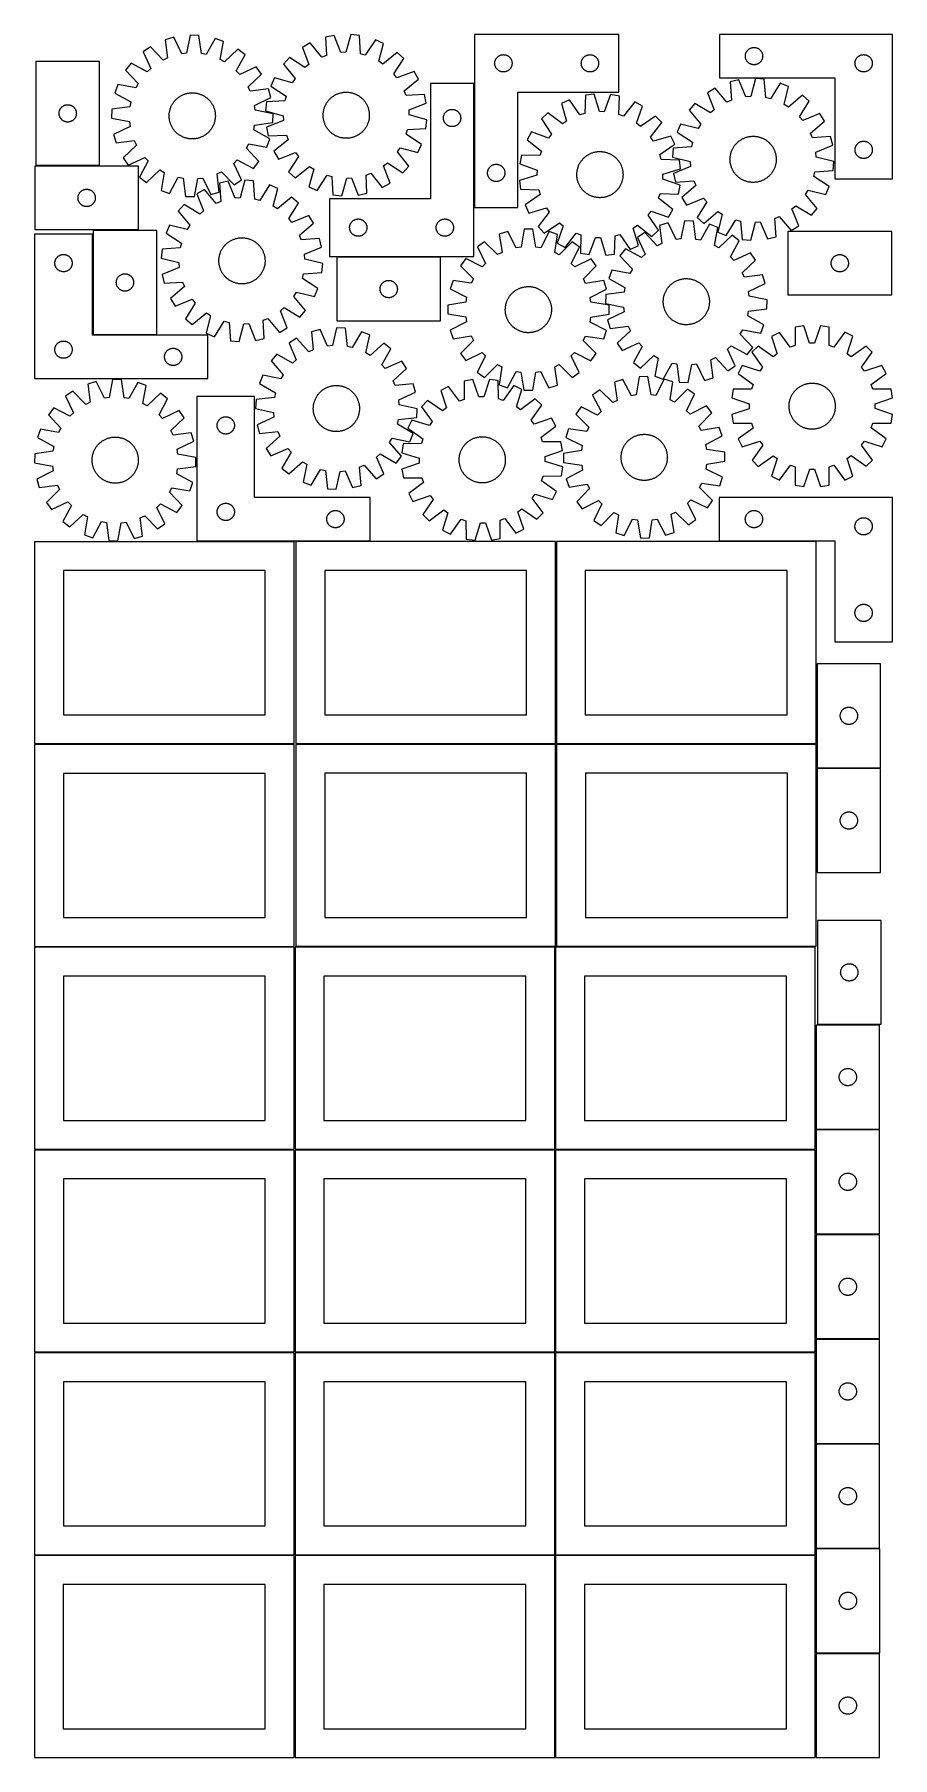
# Model space of a CAD drawing. Header units: millimetres. Extents: x 7 to 1493, y 7 to 2993.
import ezdxf

# ---------------------------------------------------------------- set-up
doc = ezdxf.new("R2010")
doc.units = ezdxf.units.MM
doc.layers.add('COMMON', color=5, linetype='CONTINUOUS', true_color=0x0000ff)
doc.layers.add('CUT', color=7, linetype='CONTINUOUS', true_color=0x000000)

msp = doc.modelspace()

# ---------------------------------------------------------------- linework, layer by layer
at = {"layer": 'COMMON'}
for p, q in [((768.413178, 2693.45388), (768.413178, 2908.636994)), ((119.092735, 2765.86966), (9.092735, 2765.86966)), ((107.584687, 2647.073028), (107.584687, 2473.573029)), ((710.390595, 2607.886994), (530.390595, 2607.886994)), ((108.334688, 2472.823028), (218.334688, 2472.823028)), ((588.056367, 2115.070573), (459.425849, 2115.070573)), ((910.175849, 2114.320572), (910.175849, 1764.339534)), ((1360.92585, 2115.089535), (1193.341754, 2115.089535)), ((6.549607, 1763.349135), (456.549607, 1763.349135)), ((459.425849, 1763.570571), (909.425849, 1763.570571)), ((911.325517, 1763.589533), (1360.92585, 1763.589533)), ((1362.075517, 1762.839533), (1362.075517, 1722.355252)), ((1362.075517, 1720.855251), (1362.075517, 1540.855251)), ((1362.825518, 1721.605251), (1472.825518, 1721.605251)), ((456.549607, 1411.849135), (6.549607, 1411.849135)), ((457.299608, 1061.099134), (457.299608, 1411.049514)), ((908.799608, 1411.049514), (908.799608, 1061.049514)), ((1360.299609, 1276.090236), (1360.299609, 1096.090236)), ((1363.591018, 1276.840236), (1471.04961, 1276.840236)), ((1360.299609, 1094.590235), (1360.299609, 1061.049514)), ((1471.04961, 1095.340236), (1361.04961, 1095.340236)), ((6.549607, 1060.349133), (456.549607, 1060.349133)), ((457.299607, 1059.549513), (457.299607, 709.599133)), ((908.049608, 1060.299514), (458.049608, 1060.299514)), ((908.799608, 1059.549513), (908.799608, 709.549513)), ((1359.549609, 1060.299514), (909.549609, 1060.299514)), ((1360.299609, 1059.549513), (1360.299609, 914.590235)), ((1360.299609, 912.667849), (1360.299609, 732.667849)), ((1360.299609, 731.167848), (1360.299609, 709.549513)), ((1361.04961, 731.917848), (1471.04961, 731.917848)), ((457.299607, 708.049512), (457.299607, 358.049512)), ((458.049608, 708.799512), (908.049608, 708.799512)), ((908.799608, 708.049512), (908.799608, 358.049512)), ((909.549609, 708.799512), (1359.549609, 708.799512)), ((1360.299609, 708.049512), (1360.299609, 551.167848)), ((1360.299609, 549.667847), (1360.299609, 369.667847)), ((1361.04961, 550.417847), (1471.04961, 550.417847)), ((1361.220565, 368.917846), (1471.04961, 368.917846)), ((6.549607, 357.299511), (456.524767, 357.299511)), ((457.274767, 356.549511), (457.274767, 6.549511)), ((458.049608, 357.299511), (908.024768, 357.299511)), ((908.774768, 356.549511), (908.774768, 6.549511)), ((909.549609, 357.299511), (1359.524769, 357.299511)), ((1360.274769, 186.549511), (1360.274769, 6.549511))]:
    msp.add_line(p, q, dxfattribs=at)
at = {"layer": 'CUT'}
for p, q in [((247.895718, 2988.560059), (233.134719, 2984.219154)), ((261.672439, 2959.938796), (247.895718, 2988.560059)), ((276.19767, 2992.229573), (270.175609, 2961.041281)), ((291.577628, 2991.79662), (276.19767, 2992.229573)), ((295.835611, 2960.31894), (291.577628, 2991.79662)), ((526.078863, 2991.899187), (511.010528, 2988.788587)), ((511.010528, 2988.788587), (512.311755, 2957.050887)), ((537.451844, 2962.240629), (526.078863, 2991.899187)), ((554.58687, 2993.225585), (546.016922, 2962.639138)), ((569.878936, 2991.527571), (554.58687, 2993.225585)), ((571.530286, 2959.806161), (569.878936, 2991.527571)), ((769.163178, 2993.45388), (769.163178, 2693.45388)), ((1019.163178, 2993.45388), (769.163178, 2993.45388)), ((1019.163178, 2893.45388), (1019.163178, 2993.45388)), ((1493.443446, 2993.459508), (1193.443446, 2993.459508)), ((1193.443446, 2993.459508), (1193.443446, 2918.459508)), ((1493.443446, 2743.459508), (1493.443446, 2993.459508)), ((207.351906, 2971.983454), (194.654775, 2963.293609)), ((194.654775, 2963.293609), (208.114843, 2934.522072)), ((229.298803, 2949.020256), (207.351906, 2971.983454)), ((233.134719, 2984.219154), (237.045111, 2952.696407)), ((270.175609, 2961.041281), (261.672439, 2959.938796)), ((304.263293, 2958.739842), (295.835611, 2960.31894)), ((319.628326, 2986.540751), (304.263293, 2958.739842)), ((334.121745, 2981.376319), (319.628326, 2986.540751)), ((328.44419, 2950.123478), (334.121745, 2981.376319)), ((359.175391, 2967.709549), (335.971424, 2946.01737)), ((356.30622, 2930.350412), (371.363555, 2958.31917)), ((371.363555, 2958.31917), (359.175391, 2967.709549)), ((484.307681, 2978.717648), (470.938072, 2971.10292)), ((470.938072, 2971.10292), (481.9831, 2941.320675)), ((504.289028, 2954.025128), (484.307681, 2978.717648)), ((512.311755, 2957.050887), (504.289028, 2954.025128)), ((546.016922, 2962.639138), (537.451844, 2962.240629)), ((579.799305, 2957.538412), (571.530286, 2959.806161)), ((597.401542, 2983.979592), (579.799305, 2957.538412)), ((611.420446, 2977.639175), (597.401542, 2983.979592)), ((603.188519, 2946.960027), (611.420446, 2977.639175)), ((635.263546, 2961.955668), (610.35205, 2942.248002)), ((646.63702, 2951.593494), (635.263546, 2961.955668)), ((812.456771, 2956.871187), (813.156369, 2957.198634)), ((813.156369, 2957.198634), (813.871897, 2957.489633)), ((813.871897, 2957.489633), (814.601456, 2957.743411)), ((814.601456, 2957.743411), (815.343111, 2957.959296)), ((815.343111, 2957.959296), (816.094897, 2958.136716)), ((816.094897, 2958.136716), (816.854819, 2958.275199)), ((816.854819, 2958.275199), (817.620863, 2958.374378)), ((817.620863, 2958.374378), (818.390997, 2958.433992)), ((818.390997, 2958.433992), (819.163178, 2958.45388)), ((819.163178, 2958.45388), (819.935359, 2958.433992)), ((819.935359, 2958.433992), (820.705493, 2958.374378)), ((820.705493, 2958.374378), (821.471537, 2958.275199)), ((821.471537, 2958.275199), (822.231459, 2958.136716)), ((822.231459, 2958.136716), (822.983245, 2957.959296)), ((822.983245, 2957.959296), (823.724901, 2957.743411)), ((823.724901, 2957.743411), (824.454459, 2957.489633)), ((824.454459, 2957.489633), (825.169987, 2957.198634)), ((825.169987, 2957.198634), (825.869585, 2956.871187)), ((962.456771, 2956.871187), (963.156369, 2957.198634)), ((963.156369, 2957.198634), (963.871897, 2957.489633)), ((963.871897, 2957.489633), (964.601456, 2957.743411)), ((964.601456, 2957.743411), (965.343111, 2957.959296)), ((965.343111, 2957.959296), (966.094897, 2958.136716)), ((966.094897, 2958.136716), (966.854819, 2958.275199)), ((966.854819, 2958.275199), (967.620863, 2958.374378)), ((967.620863, 2958.374378), (968.390997, 2958.433992)), ((968.390997, 2958.433992), (969.163178, 2958.45388)), ((969.163178, 2958.45388), (969.935359, 2958.433992)), ((969.935359, 2958.433992), (970.705493, 2958.374378)), ((970.705493, 2958.374378), (971.471537, 2958.275199)), ((971.471537, 2958.275199), (972.231459, 2958.136716)), ((972.231459, 2958.136716), (972.983245, 2957.959296)), ((972.983245, 2957.959296), (973.724901, 2957.743411)), ((973.724901, 2957.743411), (974.454459, 2957.489633)), ((974.454459, 2957.489633), (975.169987, 2957.198634)), ((975.169987, 2957.198634), (975.869585, 2956.871187)), ((1238.463335, 2956.73169), (1238.522948, 2957.501823)), ((1238.522948, 2957.501823), (1238.622128, 2958.267867)), ((1238.622128, 2958.267867), (1238.760611, 2959.027789)), ((1238.760611, 2959.027789), (1238.938031, 2959.779575)), ((1238.938031, 2959.779575), (1239.153916, 2960.521231)), ((1239.153916, 2960.521231), (1239.407694, 2961.25079)), ((1239.407694, 2961.25079), (1239.698693, 2961.966317)), ((1239.698693, 2961.966317), (1240.02614, 2962.665915)), ((1240.02614, 2962.665915), (1240.389168, 2963.347729)), ((1240.389168, 2963.347729), (1240.786813, 2964.009951)), ((1240.786813, 2964.009951), (1241.218021, 2964.650825)), ((1241.218021, 2964.650825), (1241.681649, 2965.26865)), ((1241.681649, 2965.26865), (1242.176468, 2965.86179)), ((1242.176468, 2965.86179), (1242.701164, 2966.428671)), ((1242.701164, 2966.428671), (1243.254346, 2966.967789)), ((1243.254346, 2966.967789), (1243.834549, 2967.477715)), ((1243.834549, 2967.477715), (1244.440232, 2967.957097)), ((1244.440232, 2967.957097), (1245.069791, 2968.404663)), ((1245.069791, 2968.404663), (1245.721554, 2968.819228)), ((1245.721554, 2968.819228), (1246.393795, 2969.19969)), ((1246.393795, 2969.19969), (1247.084731, 2969.545042)), ((1247.084731, 2969.545042), (1247.792528, 2969.854368)), ((1247.792528, 2969.854368), (1248.515311, 2970.126847)), ((1248.515311, 2970.126847), (1249.251162, 2970.361756)), ((1249.251162, 2970.361756), (1249.99813, 2970.558474)), ((1249.99813, 2970.558474), (1250.754235, 2970.716477)), ((1250.754235, 2970.716477), (1251.517471, 2970.835348)), ((1251.517471, 2970.835348), (1252.285815, 2970.914771)), ((1252.285815, 2970.914771), (1253.057228, 2970.954535)), ((1253.057228, 2970.954535), (1253.829665, 2970.954535)), ((1253.829665, 2970.954535), (1254.601078, 2970.914771)), ((1254.601078, 2970.914771), (1255.369422, 2970.835348)), ((1255.369422, 2970.835348), (1256.132658, 2970.716477)), ((1256.132658, 2970.716477), (1256.888763, 2970.558474)), ((1256.888763, 2970.558474), (1257.635731, 2970.361756)), ((1257.635731, 2970.361756), (1258.371582, 2970.126847)), ((1258.371582, 2970.126847), (1259.094365, 2969.854368)), ((1259.094365, 2969.854368), (1259.802162, 2969.545042)), ((1259.802162, 2969.545042), (1260.493098, 2969.19969)), ((1260.493098, 2969.19969), (1261.165339, 2968.819228)), ((1261.165339, 2968.819228), (1261.817102, 2968.404663)), ((1261.817102, 2968.404663), (1262.446661, 2967.957097)), ((1262.446661, 2967.957097), (1263.052344, 2967.477715)), ((1263.052344, 2967.477715), (1263.632547, 2966.967789)), ((1263.632547, 2966.967789), (1264.185729, 2966.428671)), ((1264.185729, 2966.428671), (1264.710425, 2965.86179)), ((1264.710425, 2965.86179), (1265.205244, 2965.26865)), ((1265.205244, 2965.26865), (1265.668872, 2964.650825)), ((1265.668872, 2964.650825), (1266.10008, 2964.009951)), ((1266.10008, 2964.009951), (1266.497725, 2963.347729)), ((1266.497725, 2963.347729), (1266.860753, 2962.665915)), ((1266.860753, 2962.665915), (1267.1882, 2961.966317)), ((1267.1882, 2961.966317), (1267.479199, 2961.25079)), ((1267.479199, 2961.25079), (1267.732977, 2960.521231)), ((1267.732977, 2960.521231), (1267.948862, 2959.779575)), ((1267.948862, 2959.779575), (1268.126282, 2959.027789)), ((1268.126282, 2959.027789), (1268.264765, 2958.267867)), ((1268.264765, 2958.267867), (1268.363945, 2957.501823)), ((1268.363945, 2957.501823), (1268.423558, 2956.73169)), ((1436.393795, 2956.69969), (1437.084731, 2957.045042)), ((1437.084731, 2957.045042), (1437.792528, 2957.354368)), ((1437.792528, 2957.354368), (1438.515311, 2957.626847)), ((1438.515311, 2957.626847), (1439.251162, 2957.861756)), ((1439.251162, 2957.861756), (1439.99813, 2958.058474)), ((1439.99813, 2958.058474), (1440.754235, 2958.216477)), ((1440.754235, 2958.216477), (1441.517471, 2958.335348)), ((1441.517471, 2958.335348), (1442.285815, 2958.414771)), ((1442.285815, 2958.414771), (1443.057228, 2958.454535)), ((1443.057228, 2958.454535), (1443.829665, 2958.454535)), ((1443.829665, 2958.454535), (1444.601078, 2958.414771)), ((1444.601078, 2958.414771), (1445.369422, 2958.335348)), ((1445.369422, 2958.335348), (1446.132658, 2958.216477)), ((1446.132658, 2958.216477), (1446.888763, 2958.058474)), ((1446.888763, 2958.058474), (1447.635731, 2957.861756)), ((1447.635731, 2957.861756), (1448.371582, 2957.626847)), ((1448.371582, 2957.626847), (1449.094365, 2957.354368)), ((1449.094365, 2957.354368), (1449.802162, 2957.045042)), ((1449.802162, 2957.045042), (1450.493098, 2956.69969)), ((9.092735, 2946.61966), (9.092735, 2766.61966)), ((119.092735, 2946.61966), (9.092735, 2946.61966)), ((119.092735, 2766.61966), (119.092735, 2946.61966)), ((173.914901, 2943.689439), (164.524522, 2931.501276)), ((164.524522, 2931.501276), (186.216701, 2908.297308)), ((201.883659, 2928.632104), (173.914901, 2943.689439)), ((208.114843, 2934.522072), (201.883659, 2928.632104)), ((237.045111, 2952.696407), (229.298803, 2949.020256)), ((335.971424, 2946.01737), (328.44419, 2950.123478)), ((362.196188, 2924.119228), (356.30622, 2930.350412)), ((390.967724, 2937.579296), (362.196188, 2924.119228)), ((399.65757, 2924.882165), (390.967724, 2937.579296)), ((448.654247, 2953.273254), (438.292073, 2941.899781)), ((438.292073, 2941.899781), (457.999739, 2916.988285)), ((475.288045, 2935.963848), (448.654247, 2953.273254)), ((481.9831, 2941.320675), (475.288045, 2935.963848)), ((610.35205, 2942.248002), (603.188519, 2946.960027)), ((629.327613, 2924.959696), (646.63702, 2951.593494)), ((664.466685, 2929.309669), (634.684441, 2918.26464)), ((672.081413, 2915.94006), (664.466685, 2929.309669)), ((804.168151, 2943.840099), (804.207915, 2944.611512)), ((804.168151, 2943.067662), (804.168151, 2943.840099)), ((804.207915, 2942.296248), (804.168151, 2943.067662)), ((804.207915, 2944.611512), (804.287338, 2945.379856)), ((804.287338, 2941.527905), (804.207915, 2942.296248)), ((804.287338, 2945.379856), (804.406209, 2946.143092)), ((804.406209, 2940.764669), (804.287338, 2941.527905)), ((804.406209, 2946.143092), (804.564212, 2946.899196)), ((804.564212, 2940.008564), (804.406209, 2940.764669)), ((804.564212, 2946.899196), (804.76093, 2947.646165)), ((804.76093, 2939.261596), (804.564212, 2940.008564)), ((804.76093, 2947.646165), (804.99584, 2948.382016)), ((804.99584, 2938.525745), (804.76093, 2939.261596)), ((804.99584, 2948.382016), (805.268319, 2949.104799)), ((805.268319, 2937.802962), (804.99584, 2938.525745)), ((805.268319, 2949.104799), (805.577644, 2949.812596)), ((805.577644, 2937.095164), (805.268319, 2937.802962)), ((805.577644, 2949.812596), (805.922996, 2950.503531)), ((805.922996, 2936.404229), (805.577644, 2937.095164)), ((805.922996, 2950.503531), (806.303459, 2951.175772)), ((806.303459, 2935.731988), (805.922996, 2936.404229)), ((806.303459, 2951.175772), (806.718023, 2951.827536)), ((806.718023, 2935.080224), (806.303459, 2935.731988)), ((806.718023, 2951.827536), (807.165589, 2952.457094)), ((807.165589, 2934.450666), (806.718023, 2935.080224)), ((807.165589, 2952.457094), (807.644971, 2953.062778)), ((807.644971, 2933.844983), (807.165589, 2934.450666)), ((807.644971, 2953.062778), (808.154898, 2953.64298)), ((808.154898, 2933.26478), (807.644971, 2933.844983)), ((808.154898, 2953.64298), (808.694016, 2954.196163)), ((808.694016, 2932.711597), (808.154898, 2933.26478)), ((808.694016, 2954.196163), (809.260896, 2954.720859)), ((809.260896, 2932.186901), (808.694016, 2932.711597)), ((809.260896, 2954.720859), (809.854036, 2955.215677)), ((809.854036, 2931.692083), (809.260896, 2932.186901)), ((809.854036, 2955.215677), (810.471862, 2955.679305)), ((810.471862, 2931.228455), (809.854036, 2931.692083)), ((810.471862, 2955.679305), (811.112735, 2956.110514)), ((811.112735, 2930.797247), (810.471862, 2931.228455)), ((811.112735, 2956.110514), (811.774957, 2956.508159)), ((811.774957, 2930.399602), (811.112735, 2930.797247)), ((811.774957, 2956.508159), (812.456771, 2956.871187)), ((812.456771, 2930.036574), (811.774957, 2930.399602)), ((813.156369, 2929.709127), (812.456771, 2930.036574)), ((813.871897, 2929.418128), (813.156369, 2929.709127)), ((814.601456, 2929.16435), (813.871897, 2929.418128)), ((815.343111, 2928.948464), (814.601456, 2929.16435)), ((816.094897, 2928.771045), (815.343111, 2928.948464)), ((816.854819, 2928.632562), (816.094897, 2928.771045)), ((817.620863, 2928.533382), (816.854819, 2928.632562)), ((818.390997, 2928.473769), (817.620863, 2928.533382)), ((819.163178, 2928.45388), (818.390997, 2928.473769)), ((819.935359, 2928.473769), (819.163178, 2928.45388)), ((820.705493, 2928.533382), (819.935359, 2928.473769)), ((821.471537, 2928.632562), (820.705493, 2928.533382)), ((822.231459, 2928.771045), (821.471537, 2928.632562)), ((822.983245, 2928.948464), (822.231459, 2928.771045)), ((823.724901, 2929.16435), (822.983245, 2928.948464)), ((824.454459, 2929.418128), (823.724901, 2929.16435)), ((825.169987, 2929.709127), (824.454459, 2929.418128)), ((825.869585, 2930.036574), (825.169987, 2929.709127)), ((825.869585, 2956.871187), (826.551399, 2956.508159)), ((826.551399, 2930.399602), (825.869585, 2930.036574)), ((826.551399, 2956.508159), (827.213621, 2956.110514)), ((827.213621, 2930.797247), (826.551399, 2930.399602)), ((827.213621, 2956.110514), (827.854495, 2955.679305)), ((827.854495, 2931.228455), (827.213621, 2930.797247)), ((827.854495, 2955.679305), (828.47232, 2955.215677)), ((828.47232, 2931.692083), (827.854495, 2931.228455)), ((828.47232, 2955.215677), (829.06546, 2954.720859)), ((829.06546, 2932.186901), (828.47232, 2931.692083)), ((829.06546, 2954.720859), (829.63234, 2954.196163)), ((829.63234, 2932.711597), (829.06546, 2932.186901)), ((829.63234, 2954.196163), (830.171459, 2953.64298)), ((830.171459, 2933.26478), (829.63234, 2932.711597)), ((830.171459, 2953.64298), (830.681385, 2953.062778)), ((830.681385, 2933.844983), (830.171459, 2933.26478)), ((830.681385, 2953.062778), (831.160767, 2952.457094)), ((831.160767, 2934.450666), (830.681385, 2933.844983)), ((831.160767, 2952.457094), (831.608333, 2951.827536)), ((831.608333, 2935.080224), (831.160767, 2934.450666)), ((831.608333, 2951.827536), (832.022898, 2951.175772)), ((832.022898, 2935.731988), (831.608333, 2935.080224)), ((832.022898, 2951.175772), (832.40336, 2950.503531)), ((832.40336, 2936.404229), (832.022898, 2935.731988)), ((832.40336, 2950.503531), (832.748712, 2949.812596)), ((832.748712, 2937.095164), (832.40336, 2936.404229)), ((832.748712, 2949.812596), (833.058038, 2949.104799)), ((833.058038, 2937.802962), (832.748712, 2937.095164)), ((833.058038, 2949.104799), (833.330517, 2948.382016)), ((833.330517, 2938.525745), (833.058038, 2937.802962)), ((833.330517, 2948.382016), (833.565426, 2947.646165)), ((833.565426, 2939.261596), (833.330517, 2938.525745)), ((833.565426, 2947.646165), (833.762144, 2946.899196)), ((833.762144, 2940.008564), (833.565426, 2939.261596)), ((833.762144, 2946.899196), (833.920147, 2946.143092)), ((833.920147, 2940.764669), (833.762144, 2940.008564)), ((833.920147, 2946.143092), (834.039018, 2945.379856)), ((834.039018, 2941.527905), (833.920147, 2940.764669)), ((834.039018, 2945.379856), (834.118441, 2944.611512)), ((834.118441, 2942.296248), (834.039018, 2941.527905)), ((834.118441, 2944.611512), (834.158205, 2943.840099)), ((834.158205, 2943.067662), (834.118441, 2942.296248)), ((834.158205, 2943.840099), (834.158205, 2943.067662)), ((954.168151, 2943.840099), (954.207915, 2944.611512)), ((954.168151, 2943.067662), (954.168151, 2943.840099)), ((954.207915, 2942.296248), (954.168151, 2943.067662)), ((954.207915, 2944.611512), (954.287338, 2945.379856)), ((954.287338, 2941.527905), (954.207915, 2942.296248)), ((954.287338, 2945.379856), (954.406209, 2946.143092)), ((954.406209, 2940.764669), (954.287338, 2941.527905)), ((954.406209, 2946.143092), (954.564212, 2946.899196)), ((954.564212, 2940.008564), (954.406209, 2940.764669)), ((954.564212, 2946.899196), (954.76093, 2947.646165)), ((954.76093, 2939.261596), (954.564212, 2940.008564)), ((954.76093, 2947.646165), (954.99584, 2948.382016)), ((954.99584, 2938.525745), (954.76093, 2939.261596)), ((954.99584, 2948.382016), (955.268319, 2949.104799)), ((955.268319, 2937.802962), (954.99584, 2938.525745)), ((955.268319, 2949.104799), (955.577644, 2949.812596)), ((955.577644, 2937.095164), (955.268319, 2937.802962)), ((955.577644, 2949.812596), (955.922996, 2950.503531)), ((955.922996, 2936.404229), (955.577644, 2937.095164)), ((955.922996, 2950.503531), (956.303459, 2951.175772)), ((956.303459, 2935.731988), (955.922996, 2936.404229)), ((956.303459, 2951.175772), (956.718023, 2951.827536)), ((956.718023, 2935.080224), (956.303459, 2935.731988)), ((956.718023, 2951.827536), (957.165589, 2952.457094)), ((957.165589, 2934.450666), (956.718023, 2935.080224)), ((957.165589, 2952.457094), (957.644971, 2953.062778)), ((957.644971, 2933.844983), (957.165589, 2934.450666)), ((957.644971, 2953.062778), (958.154898, 2953.64298)), ((958.154898, 2933.26478), (957.644971, 2933.844983)), ((958.154898, 2953.64298), (958.694016, 2954.196163)), ((958.694016, 2932.711597), (958.154898, 2933.26478)), ((958.694016, 2954.196163), (959.260896, 2954.720859)), ((959.260896, 2932.186901), (958.694016, 2932.711597)), ((959.260896, 2954.720859), (959.854036, 2955.215677)), ((959.854036, 2931.692083), (959.260896, 2932.186901)), ((959.854036, 2955.215677), (960.471862, 2955.679305)), ((960.471862, 2931.228455), (959.854036, 2931.692083)), ((960.471862, 2955.679305), (961.112735, 2956.110514)), ((961.112735, 2930.797247), (960.471862, 2931.228455)), ((961.112735, 2956.110514), (961.774957, 2956.508159)), ((961.774957, 2930.399602), (961.112735, 2930.797247)), ((961.774957, 2956.508159), (962.456771, 2956.871187)), ((962.456771, 2930.036574), (961.774957, 2930.399602)), ((963.156369, 2929.709127), (962.456771, 2930.036574)), ((963.871897, 2929.418128), (963.156369, 2929.709127)), ((964.601456, 2929.16435), (963.871897, 2929.418128)), ((965.343111, 2928.948464), (964.601456, 2929.16435)), ((966.094897, 2928.771045), (965.343111, 2928.948464)), ((966.854819, 2928.632562), (966.094897, 2928.771045)), ((967.620863, 2928.533382), (966.854819, 2928.632562)), ((968.390997, 2928.473769), (967.620863, 2928.533382)), ((969.163178, 2928.45388), (968.390997, 2928.473769)), ((969.935359, 2928.473769), (969.163178, 2928.45388)), ((970.705493, 2928.533382), (969.935359, 2928.473769)), ((971.471537, 2928.632562), (970.705493, 2928.533382)), ((972.231459, 2928.771045), (971.471537, 2928.632562)), ((972.983245, 2928.948464), (972.231459, 2928.771045)), ((973.724901, 2929.16435), (972.983245, 2928.948464)), ((974.454459, 2929.418128), (973.724901, 2929.16435)), ((975.169987, 2929.709127), (974.454459, 2929.418128)), ((975.869585, 2930.036574), (975.169987, 2929.709127)), ((975.869585, 2956.871187), (976.551399, 2956.508159)), ((976.551399, 2930.399602), (975.869585, 2930.036574)), ((976.551399, 2956.508159), (977.213621, 2956.110514)), ((977.213621, 2930.797247), (976.551399, 2930.399602)), ((977.213621, 2956.110514), (977.854495, 2955.679305)), ((977.854495, 2931.228455), (977.213621, 2930.797247)), ((977.854495, 2955.679305), (978.47232, 2955.215677)), ((978.47232, 2931.692083), (977.854495, 2931.228455)), ((978.47232, 2955.215677), (979.06546, 2954.720859)), ((979.06546, 2932.186901), (978.47232, 2931.692083)), ((979.06546, 2954.720859), (979.63234, 2954.196163)), ((979.63234, 2932.711597), (979.06546, 2932.186901)), ((979.63234, 2954.196163), (980.171459, 2953.64298)), ((980.171459, 2933.26478), (979.63234, 2932.711597)), ((980.171459, 2953.64298), (980.681385, 2953.062778)), ((980.681385, 2933.844983), (980.171459, 2933.26478)), ((980.681385, 2953.062778), (981.160767, 2952.457094)), ((981.160767, 2934.450666), (980.681385, 2933.844983)), ((981.160767, 2952.457094), (981.608333, 2951.827536)), ((981.608333, 2935.080224), (981.160767, 2934.450666)), ((981.608333, 2951.827536), (982.022898, 2951.175772)), ((982.022898, 2935.731988), (981.608333, 2935.080224)), ((982.022898, 2951.175772), (982.40336, 2950.503531)), ((982.40336, 2936.404229), (982.022898, 2935.731988)), ((982.40336, 2950.503531), (982.748712, 2949.812596)), ((982.748712, 2937.095164), (982.40336, 2936.404229)), ((982.748712, 2949.812596), (983.058038, 2949.104799)), ((983.058038, 2937.802962), (982.748712, 2937.095164)), ((983.058038, 2949.104799), (983.330517, 2948.382016)), ((983.330517, 2938.525745), (983.058038, 2937.802962)), ((983.330517, 2948.382016), (983.565426, 2947.646165)), ((983.565426, 2939.261596), (983.330517, 2938.525745)), ((983.565426, 2947.646165), (983.762144, 2946.899196)), ((983.762144, 2940.008564), (983.565426, 2939.261596)), ((983.762144, 2946.899196), (983.920147, 2946.143092)), ((983.920147, 2940.764669), (983.762144, 2940.008564)), ((983.920147, 2946.143092), (984.039018, 2945.379856)), ((984.039018, 2941.527905), (983.920147, 2940.764669)), ((984.039018, 2945.379856), (984.118441, 2944.611512)), ((984.118441, 2942.296248), (984.039018, 2941.527905)), ((984.118441, 2944.611512), (984.158205, 2943.840099)), ((984.158205, 2943.067662), (984.118441, 2942.296248)), ((984.158205, 2943.840099), (984.158205, 2943.067662)), ((1238.443446, 2955.959508), (1238.463335, 2956.73169)), ((1238.463335, 2955.187327), (1238.443446, 2955.959508)), ((1238.522948, 2954.417193), (1238.463335, 2955.187327)), ((1238.622128, 2953.65115), (1238.522948, 2954.417193)), ((1238.760611, 2952.891227), (1238.622128, 2953.65115)), ((1238.938031, 2952.139441), (1238.760611, 2952.891227)), ((1239.153916, 2951.397786), (1238.938031, 2952.139441)), ((1239.407694, 2950.668227), (1239.153916, 2951.397786)), ((1239.698693, 2949.9527), (1239.407694, 2950.668227)), ((1240.02614, 2949.253101), (1239.698693, 2949.9527)), ((1240.389168, 2948.571287), (1240.02614, 2949.253101)), ((1240.786813, 2947.909065), (1240.389168, 2948.571287)), ((1241.218021, 2947.268192), (1240.786813, 2947.909065)), ((1241.681649, 2946.650366), (1241.218021, 2947.268192)), ((1242.176468, 2946.057226), (1241.681649, 2946.650366)), ((1242.701164, 2945.490346), (1242.176468, 2946.057226)), ((1243.254346, 2944.951228), (1242.701164, 2945.490346)), ((1243.834549, 2944.441302), (1243.254346, 2944.951228)), ((1244.440232, 2943.96192), (1243.834549, 2944.441302)), ((1245.069791, 2943.514353), (1244.440232, 2943.96192)), ((1245.721554, 2943.099789), (1245.069791, 2943.514353)), ((1246.393795, 2942.719326), (1245.721554, 2943.099789)), ((1247.084731, 2942.373974), (1246.393795, 2942.719326)), ((1247.792528, 2942.064649), (1247.084731, 2942.373974)), ((1248.515311, 2941.79217), (1247.792528, 2942.064649)), ((1249.251162, 2941.55726), (1248.515311, 2941.79217)), ((1249.99813, 2941.360543), (1249.251162, 2941.55726)), ((1250.754235, 2941.202539), (1249.99813, 2941.360543)), ((1251.517471, 2941.083668), (1250.754235, 2941.202539)), ((1252.285815, 2941.004245), (1251.517471, 2941.083668)), ((1253.057228, 2940.964481), (1252.285815, 2941.004245)), ((1253.829665, 2940.964481), (1253.057228, 2940.964481)), ((1254.601078, 2941.004245), (1253.829665, 2940.964481)), ((1255.369422, 2941.083668), (1254.601078, 2941.004245)), ((1256.132658, 2941.202539), (1255.369422, 2941.083668)), ((1256.888763, 2941.360543), (1256.132658, 2941.202539)), ((1257.635731, 2941.55726), (1256.888763, 2941.360543)), ((1258.371582, 2941.79217), (1257.635731, 2941.55726)), ((1259.094365, 2942.064649), (1258.371582, 2941.79217)), ((1259.802162, 2942.373974), (1259.094365, 2942.064649)), ((1260.493098, 2942.719326), (1259.802162, 2942.373974)), ((1261.165339, 2943.099789), (1260.493098, 2942.719326)), ((1261.817102, 2943.514353), (1261.165339, 2943.099789)), ((1262.446661, 2943.96192), (1261.817102, 2943.514353)), ((1263.052344, 2944.441302), (1262.446661, 2943.96192)), ((1263.632547, 2944.951228), (1263.052344, 2944.441302)), ((1264.185729, 2945.490346), (1263.632547, 2944.951228)), ((1264.710425, 2946.057226), (1264.185729, 2945.490346)), ((1265.205244, 2946.650366), (1264.710425, 2946.057226)), ((1265.668872, 2947.268192), (1265.205244, 2946.650366)), ((1266.10008, 2947.909065), (1265.668872, 2947.268192)), ((1266.497725, 2948.571287), (1266.10008, 2947.909065)), ((1266.860753, 2949.253101), (1266.497725, 2948.571287)), ((1267.1882, 2949.9527), (1266.860753, 2949.253101)), ((1267.479199, 2950.668227), (1267.1882, 2949.9527)), ((1267.732977, 2951.397786), (1267.479199, 2950.668227)), ((1267.948862, 2952.139441), (1267.732977, 2951.397786)), ((1268.126282, 2952.891227), (1267.948862, 2952.139441)), ((1268.264765, 2953.65115), (1268.126282, 2952.891227)), ((1268.363945, 2954.417193), (1268.264765, 2953.65115)), ((1268.423558, 2955.187327), (1268.363945, 2954.417193)), ((1268.423558, 2956.73169), (1268.443446, 2955.959508)), ((1268.443446, 2955.959508), (1268.423558, 2955.187327)), ((1428.443446, 2943.459508), (1428.463335, 2944.23169)), ((1428.463335, 2942.687327), (1428.443446, 2943.459508)), ((1428.463335, 2944.23169), (1428.522948, 2945.001823)), ((1428.522948, 2941.917193), (1428.463335, 2942.687327)), ((1428.522948, 2945.001823), (1428.622128, 2945.767867)), ((1428.622128, 2941.15115), (1428.522948, 2941.917193)), ((1428.622128, 2945.767867), (1428.760611, 2946.527789)), ((1428.760611, 2940.391227), (1428.622128, 2941.15115)), ((1428.760611, 2946.527789), (1428.938031, 2947.279575)), ((1428.938031, 2939.639441), (1428.760611, 2940.391227)), ((1428.938031, 2947.279575), (1429.153916, 2948.021231)), ((1429.153916, 2938.897786), (1428.938031, 2939.639441)), ((1429.153916, 2948.021231), (1429.407694, 2948.75079)), ((1429.407694, 2938.168227), (1429.153916, 2938.897786)), ((1429.407694, 2948.75079), (1429.698693, 2949.466317)), ((1429.698693, 2937.4527), (1429.407694, 2938.168227)), ((1429.698693, 2949.466317), (1430.02614, 2950.165915)), ((1430.02614, 2936.753101), (1429.698693, 2937.4527)), ((1430.02614, 2950.165915), (1430.389168, 2950.847729)), ((1430.389168, 2936.071287), (1430.02614, 2936.753101)), ((1430.389168, 2950.847729), (1430.786813, 2951.509951)), ((1430.786813, 2935.409065), (1430.389168, 2936.071287)), ((1430.786813, 2951.509951), (1431.218021, 2952.150825)), ((1431.218021, 2934.768192), (1430.786813, 2935.409065)), ((1431.218021, 2952.150825), (1431.681649, 2952.76865)), ((1431.681649, 2934.150366), (1431.218021, 2934.768192)), ((1431.681649, 2952.76865), (1432.176468, 2953.36179)), ((1432.176468, 2933.557226), (1431.681649, 2934.150366)), ((1432.176468, 2953.36179), (1432.701164, 2953.928671)), ((1432.701164, 2932.990346), (1432.176468, 2933.557226)), ((1432.701164, 2953.928671), (1433.254346, 2954.467789)), ((1433.254346, 2932.451228), (1432.701164, 2932.990346)), ((1433.254346, 2954.467789), (1433.834549, 2954.977715)), ((1433.834549, 2931.941302), (1433.254346, 2932.451228)), ((1433.834549, 2954.977715), (1434.440232, 2955.457097)), ((1434.440232, 2931.46192), (1433.834549, 2931.941302)), ((1434.440232, 2955.457097), (1435.069791, 2955.904663)), ((1435.069791, 2931.014353), (1434.440232, 2931.46192)), ((1435.069791, 2955.904663), (1435.721554, 2956.319228)), ((1435.721554, 2930.599789), (1435.069791, 2931.014353)), ((1435.721554, 2956.319228), (1436.393795, 2956.69969)), ((1436.393795, 2930.219326), (1435.721554, 2930.599789)), ((1437.084731, 2929.873974), (1436.393795, 2930.219326)), ((1437.792528, 2929.564649), (1437.084731, 2929.873974)), ((1438.515311, 2929.29217), (1437.792528, 2929.564649)), ((1439.251162, 2929.05726), (1438.515311, 2929.29217)), ((1439.99813, 2928.860543), (1439.251162, 2929.05726)), ((1440.754235, 2928.702539), (1439.99813, 2928.860543)), ((1441.517471, 2928.583668), (1440.754235, 2928.702539)), ((1442.285815, 2928.504245), (1441.517471, 2928.583668)), ((1443.057228, 2928.464481), (1442.285815, 2928.504245)), ((1443.829665, 2928.464481), (1443.057228, 2928.464481)), ((1444.601078, 2928.504245), (1443.829665, 2928.464481)), ((1445.369422, 2928.583668), (1444.601078, 2928.504245)), ((1446.132658, 2928.702539), (1445.369422, 2928.583668)), ((1446.888763, 2928.860543), (1446.132658, 2928.702539)), ((1447.635731, 2929.05726), (1446.888763, 2928.860543)), ((1448.371582, 2929.29217), (1447.635731, 2929.05726)), ((1449.094365, 2929.564649), (1448.371582, 2929.29217)), ((1449.802162, 2929.873974), (1449.094365, 2929.564649)), ((1450.493098, 2930.219326), (1449.802162, 2929.873974)), ((1450.493098, 2956.69969), (1451.165339, 2956.319228)), ((1451.165339, 2930.599789), (1450.493098, 2930.219326)), ((1451.165339, 2956.319228), (1451.817102, 2955.904663)), ((1451.817102, 2931.014353), (1451.165339, 2930.599789)), ((1451.817102, 2955.904663), (1452.446661, 2955.457097)), ((1452.446661, 2931.46192), (1451.817102, 2931.014353)), ((1452.446661, 2955.457097), (1453.052344, 2954.977715)), ((1453.052344, 2931.941302), (1452.446661, 2931.46192)), ((1453.052344, 2954.977715), (1453.632547, 2954.467789)), ((1453.632547, 2932.451228), (1453.052344, 2931.941302)), ((1453.632547, 2954.467789), (1454.185729, 2953.928671)), ((1454.185729, 2932.990346), (1453.632547, 2932.451228)), ((1454.185729, 2953.928671), (1454.710425, 2953.36179)), ((1454.710425, 2933.557226), (1454.185729, 2932.990346)), ((1454.710425, 2953.36179), (1455.205244, 2952.76865)), ((1455.205244, 2934.150366), (1454.710425, 2933.557226)), ((1455.205244, 2952.76865), (1455.668872, 2952.150825)), ((1455.668872, 2934.768192), (1455.205244, 2934.150366)), ((1455.668872, 2952.150825), (1456.10008, 2951.509951)), ((1456.10008, 2935.409065), (1455.668872, 2934.768192)), ((1456.10008, 2951.509951), (1456.497725, 2950.847729)), ((1456.497725, 2936.071287), (1456.10008, 2935.409065)), ((1456.497725, 2950.847729), (1456.860753, 2950.165915)), ((1456.860753, 2936.753101), (1456.497725, 2936.071287)), ((1456.860753, 2950.165915), (1457.1882, 2949.466317)), ((1457.1882, 2937.4527), (1456.860753, 2936.753101)), ((1457.1882, 2949.466317), (1457.479199, 2948.75079)), ((1457.479199, 2938.168227), (1457.1882, 2937.4527)), ((1457.479199, 2948.75079), (1457.732977, 2948.021231)), ((1457.732977, 2938.897786), (1457.479199, 2938.168227)), ((1457.732977, 2948.021231), (1457.948862, 2947.279575)), ((1457.948862, 2939.639441), (1457.732977, 2938.897786)), ((1457.948862, 2947.279575), (1458.126282, 2946.527789)), ((1458.126282, 2940.391227), (1457.948862, 2939.639441)), ((1458.126282, 2946.527789), (1458.264765, 2945.767867)), ((1458.264765, 2941.15115), (1458.126282, 2940.391227)), ((1458.264765, 2945.767867), (1458.363945, 2945.001823)), ((1458.363945, 2941.917193), (1458.264765, 2941.15115)), ((1458.363945, 2945.001823), (1458.423558, 2944.23169)), ((1458.423558, 2942.687327), (1458.363945, 2941.917193)), ((1458.423558, 2944.23169), (1458.443446, 2943.459508)), ((1458.443446, 2943.459508), (1458.423558, 2942.687327)), ((150.857751, 2906.447629), (145.69332, 2891.95421)), ((182.110593, 2900.770074), (150.857751, 2906.447629)), ((186.216701, 2908.297308), (182.110593, 2900.770074)), ((376.694372, 2902.935268), (399.65757, 2924.882165)), ((380.370522, 2895.18896), (376.694372, 2902.935268)), ((411.893269, 2899.099351), (380.370522, 2895.18896)), ((416.234175, 2884.338353), (411.893269, 2899.099351)), ((422.608565, 2918.056681), (416.268149, 2904.037777)), ((416.268149, 2904.037777), (442.709329, 2886.43554)), ((453.287713, 2909.824753), (422.608565, 2918.056681)), ((457.999739, 2916.988285), (453.287713, 2909.824753)), ((634.684441, 2918.26464), (629.327613, 2924.959696)), ((647.388893, 2895.958713), (672.081413, 2915.94006)), ((767.663177, 2908.636994), (692.663177, 2908.636994)), ((692.663177, 2908.636994), (692.663177, 2708.636994)), ((767.663177, 2608.636994), (767.663177, 2908.636994)), ((1185.919405, 2900.450689), (1172.770914, 2892.460212)), ((1206.592353, 2876.334222), (1185.919405, 2900.450689)), ((1193.443446, 2918.459508), (1393.443446, 2918.459508)), ((1227.300339, 2914.810456), (1212.326188, 2911.274167)), ((1212.326188, 2911.274167), (1214.526129, 2879.586078)), ((1239.509082, 2885.486041), (1227.300339, 2914.810456)), ((1255.75932, 2916.944051), (1248.05943, 2886.127068)), ((1271.093357, 2915.679994), (1255.75932, 2916.944051)), ((1273.642819, 2884.018108), (1271.093357, 2915.679994)), ((1298.818774, 2908.914854), (1281.972772, 2881.985559)), ((1313.011695, 2902.974187), (1298.818774, 2908.914854)), ((1305.652317, 2872.074117), (1313.011695, 2902.974187)), ((1393.443446, 2918.459508), (1393.443446, 2743.459508)), ((53.623572, 2867.361943), (54.190453, 2867.886639)), ((54.190453, 2867.886639), (54.783592, 2868.381457)), ((54.783592, 2868.381457), (55.401418, 2868.845085)), ((55.401418, 2868.845085), (56.042292, 2869.276293)), ((56.042292, 2869.276293), (56.704514, 2869.673938)), ((56.704514, 2869.673938), (57.386328, 2870.036966)), ((57.386328, 2870.036966), (58.085926, 2870.364413)), ((58.085926, 2870.364413), (58.801453, 2870.655412)), ((58.801453, 2870.655412), (59.531012, 2870.90919)), ((59.531012, 2870.90919), (60.272668, 2871.125076)), ((60.272668, 2871.125076), (61.024454, 2871.302495)), ((61.024454, 2871.302495), (61.784376, 2871.440978)), ((61.784376, 2871.440978), (62.55042, 2871.540158)), ((62.55042, 2871.540158), (63.320553, 2871.599771)), ((63.320553, 2871.599771), (64.092735, 2871.61966)), ((64.092735, 2871.61966), (64.864916, 2871.599771)), ((64.864916, 2871.599771), (65.63505, 2871.540158)), ((65.63505, 2871.540158), (66.401093, 2871.440978)), ((66.401093, 2871.440978), (67.161016, 2871.302495)), ((67.161016, 2871.302495), (67.912801, 2871.125076)), ((67.912801, 2871.125076), (68.654457, 2870.90919)), ((68.654457, 2870.90919), (69.384016, 2870.655412)), ((69.384016, 2870.655412), (70.099543, 2870.364413)), ((70.099543, 2870.364413), (70.799142, 2870.036966)), ((70.799142, 2870.036966), (71.480956, 2869.673938)), ((71.480956, 2869.673938), (72.143178, 2869.276293)), ((72.143178, 2869.276293), (72.784051, 2868.845085)), ((72.784051, 2868.845085), (73.401877, 2868.381457)), ((73.401877, 2868.381457), (73.995016, 2867.886639)), ((73.995016, 2867.886639), (74.561897, 2867.361943)), ((171.915131, 2868.161496), (140.437451, 2863.903512)), ((145.69332, 2891.95421), (173.494228, 2876.589178)), ((173.494228, 2876.589178), (171.915131, 2868.161496)), ((242.601497, 2866.590237), (243.069424, 2867.756449)), ((243.069424, 2867.756449), (243.573752, 2868.907388)), ((243.573752, 2868.907388), (244.113983, 2870.041918)), ((244.113983, 2870.041918), (244.689584, 2871.158918)), ((244.689584, 2871.158918), (245.299987, 2872.257288)), ((245.299987, 2872.257288), (245.944589, 2873.335942)), ((245.944589, 2873.335942), (246.622755, 2874.393816)), ((246.622755, 2874.393816), (247.333814, 2875.429867)), ((247.333814, 2875.429867), (248.077066, 2876.443072)), ((248.077066, 2876.443072), (248.851776, 2877.43243)), ((248.851776, 2877.43243), (249.657181, 2878.396967)), ((249.657181, 2878.396967), (250.492485, 2879.335728)), ((250.492485, 2879.335728), (251.356864, 2880.24779)), ((251.356864, 2880.24779), (252.249466, 2881.13225)), ((252.249466, 2881.13225), (253.169408, 2881.988236)), ((253.169408, 2881.988236), (254.115784, 2882.814904)), ((254.115784, 2882.814904), (255.087658, 2883.611438)), ((255.087658, 2883.611438), (256.084073, 2884.377052)), ((256.084073, 2884.377052), (257.104045, 2885.110989)), ((257.104045, 2885.110989), (258.146567, 2885.812526)), ((258.146567, 2885.812526), (259.210611, 2886.480971)), ((259.210611, 2886.480971), (260.295126, 2887.115663)), ((260.295126, 2887.115663), (261.399042, 2887.715977)), ((261.399042, 2887.715977), (262.521269, 2888.28132)), ((262.521269, 2888.28132), (263.660701, 2888.811133)), ((263.660701, 2888.811133), (264.816212, 2889.304895)), ((264.816212, 2889.304895), (265.986662, 2889.762118)), ((265.986662, 2889.762118), (267.170897, 2890.182351)), ((267.170897, 2890.182351), (268.367747, 2890.565178)), ((268.367747, 2890.565178), (269.576031, 2890.910222)), ((269.576031, 2890.910222), (270.794557, 2891.217144)), ((270.794557, 2891.217144), (272.022123, 2891.485638)), ((272.022123, 2891.485638), (273.257517, 2891.715442)), ((273.257517, 2891.715442), (274.499519, 2891.906328)), ((274.499519, 2891.906328), (275.746904, 2892.058107)), ((275.746904, 2892.058107), (276.998441, 2892.17063)), ((276.998441, 2892.17063), (278.252895, 2892.243785)), ((278.252895, 2892.243785), (279.509028, 2892.277501)), ((279.509028, 2892.277501), (280.765601, 2892.271745)), ((280.765601, 2892.271745), (282.021372, 2892.226521)), ((282.021372, 2892.226521), (283.275103, 2892.141875)), ((283.275103, 2892.141875), (284.525557, 2892.01789)), ((284.525557, 2892.01789), (285.771499, 2891.854689)), ((285.771499, 2891.854689), (287.0117, 2891.652432)), ((287.0117, 2891.652432), (288.244936, 2891.411319)), ((288.244936, 2891.411319), (289.469991, 2891.131589)), ((289.469991, 2891.131589), (290.685654, 2890.813516)), ((290.685654, 2890.813516), (291.890726, 2890.457416)), ((291.890726, 2890.457416), (293.084018, 2890.063639)), ((293.084018, 2890.063639), (294.264353, 2889.632574)), ((294.264353, 2889.632574), (295.430565, 2889.164647)), ((295.430565, 2889.164647), (296.581504, 2888.660319)), ((296.581504, 2888.660319), (297.716033, 2888.120087)), ((297.716033, 2888.120087), (298.833034, 2887.544486)), ((298.833034, 2887.544486), (299.931403, 2886.934084)), ((299.931403, 2886.934084), (301.010058, 2886.289482)), ((301.010058, 2886.289482), (302.067932, 2885.611316)), ((302.067932, 2885.611316), (303.103983, 2884.900257)), ((303.103983, 2884.900257), (304.117187, 2884.157005)), ((304.117187, 2884.157005), (305.106546, 2883.382294)), ((305.106546, 2883.382294), (306.071082, 2882.57689)), ((306.071082, 2882.57689), (307.009844, 2881.741585)), ((307.009844, 2881.741585), (307.921905, 2880.877206)), ((307.921905, 2880.877206), (308.806365, 2879.984605)), ((308.806365, 2879.984605), (309.662352, 2879.064663)), ((309.662352, 2879.064663), (310.48902, 2878.118287)), ((310.48902, 2878.118287), (311.285554, 2877.146412)), ((311.285554, 2877.146412), (312.051167, 2876.149997)), ((312.051167, 2876.149997), (312.785105, 2875.130025)), ((312.785105, 2875.130025), (313.486642, 2874.087503)), ((313.486642, 2874.087503), (314.155087, 2873.02346)), ((314.155087, 2873.02346), (314.789779, 2871.938945)), ((314.789779, 2871.938945), (315.390093, 2870.835029)), ((315.390093, 2870.835029), (315.955435, 2869.712802)), ((315.955435, 2869.712802), (316.485249, 2868.57337)), ((316.485249, 2868.57337), (316.979011, 2867.417859)), ((387.612911, 2870.561632), (416.234175, 2884.338353)), ((388.715397, 2862.058462), (387.612911, 2870.561632)), ((408.72017, 2876.515171), (407.022155, 2861.223105)), ((440.441579, 2878.16652), (408.72017, 2876.515171)), ((442.709329, 2886.43554), (440.441579, 2878.16652)), ((509.286832, 2867.310317), (509.74096, 2868.481971)), ((509.74096, 2868.481971), (510.231667, 2869.638783)), ((510.231667, 2869.638783), (510.758467, 2870.779611)), ((510.758467, 2870.779611), (511.320842, 2871.903329)), ((511.320842, 2871.903329), (511.918237, 2873.008827)), ((511.918237, 2873.008827), (512.550061, 2874.095015)), ((512.550061, 2874.095015), (513.215691, 2875.160822)), ((513.215691, 2875.160822), (513.914471, 2876.205194)), ((513.914471, 2876.205194), (514.645711, 2877.227102)), ((514.645711, 2877.227102), (515.408688, 2878.225537)), ((515.408688, 2878.225537), (516.202651, 2879.199513)), ((516.202651, 2879.199513), (517.026815, 2880.14807)), ((517.026815, 2880.14807), (517.880367, 2881.070271)), ((517.880367, 2881.070271), (518.762466, 2881.965207)), ((518.762466, 2881.965207), (519.672239, 2882.831993)), ((519.672239, 2882.831993), (520.60879, 2883.669775)), ((520.60879, 2883.669775), (521.571195, 2884.477726)), ((521.571195, 2884.477726), (522.558503, 2885.255048)), ((522.558503, 2885.255048), (523.56974, 2886.000975)), ((523.56974, 2886.000975), (524.603908, 2886.71477)), ((524.603908, 2886.71477), (525.659986, 2887.395729)), ((525.659986, 2887.395729), (526.736933, 2888.043179)), ((526.736933, 2888.043179), (527.833686, 2888.656483)), ((527.833686, 2888.656483), (528.949161, 2889.235033)), ((528.949161, 2889.235033), (530.082259, 2889.778261)), ((530.082259, 2889.778261), (531.231861, 2890.285629)), ((531.231861, 2890.285629), (532.396833, 2890.756636)), ((532.396833, 2890.756636), (533.576024, 2891.190819)), ((533.576024, 2891.190819), (534.768271, 2891.587748)), ((534.768271, 2891.587748), (535.972399, 2891.947032)), ((535.972399, 2891.947032), (537.187217, 2892.268316)), ((537.187217, 2892.268316), (538.411527, 2892.551283)), ((538.411527, 2892.551283), (539.644122, 2892.795654)), ((539.644122, 2892.795654), (540.883784, 2893.001187)), ((540.883784, 2893.001187), (542.129291, 2893.167681)), ((542.129291, 2893.167681), (543.379413, 2893.29497)), ((543.379413, 2893.29497), (544.632916, 2893.382929)), ((544.632916, 2893.382929), (545.888563, 2893.431471)), ((545.888563, 2893.431471), (547.145116, 2893.440548)), ((547.145116, 2893.440548), (548.401334, 2893.410152)), ((548.401334, 2893.410152), (549.655977, 2893.340311)), ((549.655977, 2893.340311), (550.907807, 2893.231096)), ((550.907807, 2893.231096), (552.155589, 2893.082614)), ((552.155589, 2893.082614), (553.398091, 2892.895011)), ((553.398091, 2892.895011), (554.634088, 2892.668473)), ((554.634088, 2892.668473), (555.862359, 2892.403223)), ((555.862359, 2892.403223), (557.081692, 2892.099524)), ((557.081692, 2892.099524), (558.290884, 2891.757673)), ((558.290884, 2891.757673), (559.488741, 2891.37801)), ((559.488741, 2891.37801), (560.674082, 2890.960909)), ((560.674082, 2890.960909), (561.845737, 2890.506781)), ((561.845737, 2890.506781), (563.002549, 2890.016074)), ((563.002549, 2890.016074), (564.143377, 2889.489274)), ((564.143377, 2889.489274), (565.267094, 2888.926898)), ((565.267094, 2888.926898), (566.372592, 2888.329504)), ((566.372592, 2888.329504), (567.458781, 2887.69768)), ((567.458781, 2887.69768), (568.524587, 2887.032049)), ((568.524587, 2887.032049), (569.568959, 2886.33327)), ((569.568959, 2886.33327), (570.590867, 2885.60203)), ((570.590867, 2885.60203), (571.589302, 2884.839053)), ((571.589302, 2884.839053), (572.563279, 2884.04509)), ((572.563279, 2884.04509), (573.511836, 2883.220926)), ((573.511836, 2883.220926), (574.434037, 2882.367374)), ((574.434037, 2882.367374), (575.328972, 2881.485275)), ((575.328972, 2881.485275), (576.195759, 2880.575502)), ((576.195759, 2880.575502), (577.033541, 2879.63895)), ((577.033541, 2879.63895), (577.841492, 2878.676546)), ((577.841492, 2878.676546), (578.618814, 2877.689238)), ((578.618814, 2877.689238), (579.364741, 2876.678001)), ((579.364741, 2876.678001), (580.078536, 2875.643833)), ((580.078536, 2875.643833), (580.759494, 2874.587755)), ((580.759494, 2874.587755), (581.406945, 2873.510808)), ((581.406945, 2873.510808), (582.020248, 2872.414055)), ((582.020248, 2872.414055), (582.598799, 2871.29858)), ((582.598799, 2871.29858), (583.142026, 2870.165482)), ((583.142026, 2870.165482), (583.649394, 2869.01588)), ((583.649394, 2869.01588), (584.120402, 2867.850908)), ((584.120402, 2867.850908), (584.554584, 2866.671717)), ((650.414653, 2887.935986), (647.388893, 2895.958713)), ((682.152352, 2889.237213), (650.414653, 2887.935986)), ((655.604395, 2862.795897), (685.262952, 2874.168878)), ((685.262952, 2874.168878), (682.152352, 2889.237213)), ((844.163178, 2693.45388), (844.163178, 2893.45388)), ((844.163178, 2893.45388), (1019.163178, 2893.45388)), ((933.747415, 2880.237652), (919.831152, 2873.675017)), ((919.831152, 2873.675017), (928.550099, 2843.13071)), ((951.768065, 2854.079844), (933.747415, 2880.237652)), ((961.14646, 2888.22252), (959.999961, 2856.478855)), ((976.409579, 2890.163595), (961.14646, 2888.22252)), ((985.465028, 2859.717354), (976.409579, 2890.163595)), ((1004.93508, 2889.290885), (994.035362, 2859.455153)), ((1020.050993, 2886.420394), (1004.93508, 2889.290885)), ((1019.254831, 2854.66601), (1020.050993, 2886.420394)), ((1046.910674, 2876.775533), (1027.324678, 2851.768263)), ((1060.399731, 2869.374459), (1046.910674, 2876.775533)), ((1049.829892, 2839.420273), (1060.399731, 2869.374459)), ((1151.001211, 2874.006328), (1140.965446, 2862.343825)), ((1178.11475, 2857.458497), (1151.001211, 2874.006328)), ((1172.770914, 2892.460212), (1184.655341, 2863.002867)), ((1214.526129, 2879.586078), (1206.592353, 2876.334222)), ((1248.05943, 2886.127068), (1239.509082, 2885.486041)), ((1281.972772, 2881.985559), (1273.642819, 2884.018108)), ((1312.94648, 2867.56695), (1305.652317, 2872.074117)), ((1337.28959, 2887.972532), (1312.94648, 2867.56695)), ((1332.404261, 2850.823228), (1348.952093, 2877.936767)), ((1348.952093, 2877.936767), (1337.28959, 2887.972532)), ((49.097708, 2857.005878), (49.137472, 2857.777292)), ((49.097708, 2856.233441), (49.097708, 2857.005878)), ((49.137472, 2855.462028), (49.097708, 2856.233441)), ((49.137472, 2857.777292), (49.216895, 2858.545635)), ((49.216895, 2854.693684), (49.137472, 2855.462028)), ((49.216895, 2858.545635), (49.335765, 2859.308871)), ((49.335765, 2853.930448), (49.216895, 2854.693684)), ((49.335765, 2859.308871), (49.493769, 2860.064976)), ((49.493769, 2853.174344), (49.335765, 2853.930448)), ((49.493769, 2860.064976), (49.690487, 2860.811944)), ((49.690487, 2852.427375), (49.493769, 2853.174344)), ((49.690487, 2860.811944), (49.925396, 2861.547795)), ((49.925396, 2851.691524), (49.690487, 2852.427375)), ((49.925396, 2861.547795), (50.197875, 2862.270578)), ((50.197875, 2850.968741), (49.925396, 2851.691524)), ((50.197875, 2862.270578), (50.507201, 2862.978376)), ((50.507201, 2850.260944), (50.197875, 2850.968741)), ((50.507201, 2862.978376), (50.852553, 2863.669311)), ((50.852553, 2849.570009), (50.507201, 2850.260944)), ((50.852553, 2863.669311), (51.233015, 2864.341552)), ((51.233015, 2848.897768), (50.852553, 2849.570009)), ((51.233015, 2864.341552), (51.647579, 2864.993316)), ((51.647579, 2848.246004), (51.233015, 2848.897768)), ((51.647579, 2864.993316), (52.095146, 2865.622874)), ((52.095146, 2847.616446), (51.647579, 2848.246004)), ((52.095146, 2865.622874), (52.574528, 2866.228557)), ((52.574528, 2847.010762), (52.095146, 2847.616446)), ((52.574528, 2866.228557), (53.084454, 2866.80876)), ((53.084454, 2846.43056), (52.574528, 2847.010762)), ((53.084454, 2866.80876), (53.623572, 2867.361943)), ((53.623572, 2845.877377), (53.084454, 2846.43056)), ((54.190453, 2845.352681), (53.623572, 2845.877377)), ((54.783592, 2844.857863), (54.190453, 2845.352681)), ((55.401418, 2844.394235), (54.783592, 2844.857863)), ((56.042292, 2843.963026), (55.401418, 2844.394235)), ((56.704514, 2843.565381), (56.042292, 2843.963026)), ((57.386328, 2843.202354), (56.704514, 2843.565381)), ((58.085926, 2842.874906), (57.386328, 2843.202354)), ((58.801453, 2842.583907), (58.085926, 2842.874906)), ((59.531012, 2842.330129), (58.801453, 2842.583907)), ((60.272668, 2842.114244), (59.531012, 2842.330129)), ((61.024454, 2841.936824), (60.272668, 2842.114244)), ((61.784376, 2841.798341), (61.024454, 2841.936824)), ((62.55042, 2841.699162), (61.784376, 2841.798341)), ((63.320553, 2841.639548), (62.55042, 2841.699162)), ((64.092735, 2841.61966), (63.320553, 2841.639548)), ((64.864916, 2841.639548), (64.092735, 2841.61966)), ((65.63505, 2841.699162), (64.864916, 2841.639548)), ((66.401093, 2841.798341), (65.63505, 2841.699162)), ((67.161016, 2841.936824), (66.401093, 2841.798341)), ((67.912801, 2842.114244), (67.161016, 2841.936824)), ((68.654457, 2842.330129), (67.912801, 2842.114244)), ((69.384016, 2842.583907), (68.654457, 2842.330129)), ((70.099543, 2842.874906), (69.384016, 2842.583907)), ((70.799142, 2843.202354), (70.099543, 2842.874906)), ((71.480956, 2843.565381), (70.799142, 2843.202354)), ((72.143178, 2843.963026), (71.480956, 2843.565381)), ((72.784051, 2844.394235), (72.143178, 2843.963026)), ((73.401877, 2844.857863), (72.784051, 2844.394235)), ((73.995016, 2845.352681), (73.401877, 2844.857863)), ((74.561897, 2845.877377), (73.995016, 2845.352681)), ((74.561897, 2867.361943), (75.101015, 2866.80876)), ((75.101015, 2846.43056), (74.561897, 2845.877377)), ((75.101015, 2866.80876), (75.610941, 2866.228557)), ((75.610941, 2847.010762), (75.101015, 2846.43056)), ((75.610941, 2866.228557), (76.090323, 2865.622874)), ((76.090323, 2847.616446), (75.610941, 2847.010762)), ((76.090323, 2865.622874), (76.53789, 2864.993316)), ((76.53789, 2848.246004), (76.090323, 2847.616446)), ((76.53789, 2864.993316), (76.952454, 2864.341552)), ((76.952454, 2848.897768), (76.53789, 2848.246004)), ((76.952454, 2864.341552), (77.332917, 2863.669311)), ((77.332917, 2849.570009), (76.952454, 2848.897768)), ((77.332917, 2863.669311), (77.678269, 2862.978376)), ((77.678269, 2850.260944), (77.332917, 2849.570009)), ((77.678269, 2862.978376), (77.987594, 2862.270578)), ((77.987594, 2850.968741), (77.678269, 2850.260944)), ((77.987594, 2862.270578), (78.260073, 2861.547795)), ((78.260073, 2851.691524), (77.987594, 2850.968741)), ((78.260073, 2861.547795), (78.494983, 2860.811944)), ((78.494983, 2852.427375), (78.260073, 2851.691524)), ((78.494983, 2860.811944), (78.6917, 2860.064976)), ((78.6917, 2853.174344), (78.494983, 2852.427375)), ((78.6917, 2860.064976), (78.849704, 2859.308871)), ((78.849704, 2853.930448), (78.6917, 2853.174344)), ((78.849704, 2859.308871), (78.968575, 2858.545635)), ((78.968575, 2854.693684), (78.849704, 2853.930448)), ((78.968575, 2858.545635), (79.047998, 2857.777292)), ((79.047998, 2855.462028), (78.968575, 2854.693684)), ((79.047998, 2857.777292), (79.087762, 2857.005878)), ((79.087762, 2856.233441), (79.047998, 2855.462028)), ((79.087762, 2857.005878), (79.087762, 2856.233441)), ((140.437451, 2863.903512), (140.004498, 2848.523554)), ((140.004498, 2848.523554), (171.192789, 2842.501493)), ((171.192789, 2842.501493), (172.295275, 2833.998323)), ((239.956569, 2851.834913), (239.962326, 2853.091485)), ((239.990285, 2850.57878), (239.956569, 2851.834913)), ((239.962326, 2853.091485), (240.007549, 2854.347256)), ((240.063441, 2849.324326), (239.990285, 2850.57878)), ((240.007549, 2854.347256), (240.092195, 2855.600987)), ((240.175964, 2848.072788), (240.063441, 2849.324326)), ((240.092195, 2855.600987), (240.21618, 2856.851441)), ((240.327743, 2846.825403), (240.175964, 2848.072788)), ((240.21618, 2856.851441), (240.379382, 2858.097383)), ((240.518629, 2845.583401), (240.327743, 2846.825403)), ((240.379382, 2858.097383), (240.581639, 2859.337585)), ((240.748432, 2844.348007), (240.518629, 2845.583401)), ((240.581639, 2859.337585), (240.822751, 2860.570821)), ((241.016927, 2843.120442), (240.748432, 2844.348007)), ((240.822751, 2860.570821), (241.102482, 2861.795875)), ((241.323848, 2841.901915), (241.016927, 2843.120442)), ((241.102482, 2861.795875), (241.420554, 2863.011538)), ((241.668893, 2840.693631), (241.323848, 2841.901915)), ((241.420554, 2863.011538), (241.776655, 2864.21661)), ((242.05172, 2839.496781), (241.668893, 2840.693631)), ((241.776655, 2864.21661), (242.170432, 2865.409903)), ((242.471952, 2838.312546), (242.05172, 2839.496781)), ((242.170432, 2865.409903), (242.601497, 2866.590237)), ((242.929175, 2837.142096), (242.471952, 2838.312546)), ((317.30669, 2837.969718), (316.838762, 2836.803506)), ((316.979011, 2867.417859), (317.436234, 2866.247408)), ((317.737755, 2839.150052), (317.30669, 2837.969718)), ((317.436234, 2866.247408), (317.856466, 2865.063174)), ((318.131531, 2840.343345), (317.737755, 2839.150052)), ((317.856466, 2865.063174), (318.239294, 2863.866324)), ((318.487632, 2841.548417), (318.131531, 2840.343345)), ((318.239294, 2863.866324), (318.584338, 2862.658039)), ((318.805704, 2842.76408), (318.487632, 2841.548417)), ((318.584338, 2862.658039), (318.891259, 2861.439513)), ((319.085435, 2843.989134), (318.805704, 2842.76408)), ((318.891259, 2861.439513), (319.159754, 2860.211948)), ((319.326548, 2845.22237), (319.085435, 2843.989134)), ((319.159754, 2860.211948), (319.389558, 2858.976554)), ((319.528805, 2846.462572), (319.326548, 2845.22237)), ((319.389558, 2858.976554), (319.580443, 2857.734552)), ((319.692006, 2847.708514), (319.528805, 2846.462572)), ((319.580443, 2857.734552), (319.732222, 2856.487167)), ((319.815991, 2848.958968), (319.692006, 2847.708514)), ((319.732222, 2856.487167), (319.844745, 2855.235629)), ((319.900637, 2850.212699), (319.815991, 2848.958968)), ((319.844745, 2855.235629), (319.917901, 2853.981175)), ((319.94586, 2851.46847), (319.900637, 2850.212699)), ((319.917901, 2853.981175), (319.951617, 2852.725042)), ((319.951617, 2852.725042), (319.94586, 2851.46847)), ((387.993055, 2836.398459), (419.470735, 2840.656443)), ((419.903689, 2856.0364), (388.715397, 2862.058462)), ((407.022155, 2861.223105), (437.608602, 2852.653156)), ((438.007112, 2844.088078), (408.348554, 2832.715097)), ((419.470735, 2840.656443), (419.903689, 2856.0364)), ((437.608602, 2852.653156), (438.007112, 2844.088078)), ((506.807193, 2853.78135), (506.837589, 2855.037568)), ((506.81627, 2852.524798), (506.807193, 2853.78135)), ((506.864812, 2851.26915), (506.81627, 2852.524798)), ((506.837589, 2855.037568), (506.90743, 2856.292211)), ((506.952771, 2850.015647), (506.864812, 2851.26915)), ((506.90743, 2856.292211), (507.016645, 2857.544041)), ((507.08006, 2848.765526), (506.952771, 2850.015647)), ((507.016645, 2857.544041), (507.165127, 2858.791823)), ((507.246553, 2847.520019), (507.08006, 2848.765526)), ((507.165127, 2858.791823), (507.35273, 2860.034326)), ((507.452087, 2846.280357), (507.246553, 2847.520019)), ((507.35273, 2860.034326), (507.579268, 2861.270322)), ((507.696458, 2845.047762), (507.452087, 2846.280357)), ((507.579268, 2861.270322), (507.844517, 2862.498593)), ((507.979425, 2843.823451), (507.696458, 2845.047762)), ((507.844517, 2862.498593), (508.148217, 2863.717926)), ((508.300709, 2842.608633), (507.979425, 2843.823451)), ((508.148217, 2863.717926), (508.490067, 2864.927118)), ((508.659993, 2841.404506), (508.300709, 2842.608633)), ((508.490067, 2864.927118), (508.869731, 2866.124976)), ((509.056922, 2840.212258), (508.659993, 2841.404506)), ((508.869731, 2866.124976), (509.286832, 2867.310317)), ((509.491105, 2839.033067), (509.056922, 2840.212258)), ((509.962112, 2837.868096), (509.491105, 2839.033067)), ((510.46948, 2836.718494), (509.962112, 2837.868096)), ((583.870546, 2838.402004), (583.37984, 2837.245192)), ((584.324674, 2839.573659), (583.870546, 2838.402004)), ((584.741776, 2840.759), (584.324674, 2839.573659)), ((584.554584, 2866.671717), (584.951514, 2865.479469)), ((585.121439, 2841.956857), (584.741776, 2840.759)), ((584.951514, 2865.479469), (585.310797, 2864.275342)), ((585.463289, 2843.166049), (585.121439, 2841.956857)), ((585.310797, 2864.275342), (585.632081, 2863.060524)), ((585.766989, 2844.385382), (585.463289, 2843.166049)), ((585.632081, 2863.060524), (585.915048, 2861.836213)), ((586.032239, 2845.613653), (585.766989, 2844.385382)), ((585.915048, 2861.836213), (586.159419, 2860.603619)), ((586.258777, 2846.84965), (586.032239, 2845.613653)), ((586.159419, 2860.603619), (586.364953, 2859.363956)), ((586.44638, 2848.092152), (586.258777, 2846.84965)), ((586.364953, 2859.363956), (586.531446, 2858.11845)), ((586.594862, 2849.339934), (586.44638, 2848.092152)), ((586.531446, 2858.11845), (586.658735, 2856.868328)), ((586.704077, 2850.591764), (586.594862, 2849.339934)), ((586.658735, 2856.868328), (586.746694, 2855.614825)), ((586.773917, 2851.846407), (586.704077, 2850.591764)), ((586.746694, 2855.614825), (586.795236, 2854.359177)), ((586.804314, 2853.102625), (586.773917, 2851.846407)), ((586.795236, 2854.359177), (586.804314, 2853.102625)), ((656.002904, 2854.230819), (655.604395, 2862.795897)), ((686.589351, 2845.660871), (656.002904, 2854.230819)), ((684.891336, 2830.368804), (686.589351, 2845.660871)), ((715.16815, 2849.023213), (715.207914, 2849.794626)), ((715.16815, 2848.250775), (715.16815, 2849.023213)), ((715.207914, 2847.479362), (715.16815, 2848.250775)), ((715.207914, 2849.794626), (715.287337, 2850.562969)), ((715.287337, 2846.711018), (715.207914, 2847.479362)), ((715.287337, 2850.562969), (715.406208, 2851.326205)), ((715.406208, 2845.947782), (715.287337, 2846.711018)), ((715.406208, 2851.326205), (715.564211, 2852.08231)), ((715.564211, 2845.191678), (715.406208, 2845.947782)), ((715.564211, 2852.08231), (715.760929, 2852.829278)), ((715.760929, 2844.444709), (715.564211, 2845.191678)), ((715.760929, 2852.829278), (715.995839, 2853.56513)), ((715.995839, 2843.708858), (715.760929, 2844.444709)), ((715.995839, 2853.56513), (716.268318, 2854.287912)), ((716.268318, 2842.986075), (715.995839, 2843.708858)), ((716.268318, 2854.287912), (716.577643, 2854.99571)), ((716.577643, 2842.278278), (716.268318, 2842.986075)), ((716.577643, 2854.99571), (716.922995, 2855.686645)), ((716.922995, 2841.587343), (716.577643, 2842.278278)), ((716.922995, 2855.686645), (717.303458, 2856.358886)), ((717.303458, 2840.915102), (716.922995, 2841.587343)), ((717.303458, 2856.358886), (717.718022, 2857.01065)), ((717.718022, 2840.263338), (717.303458, 2840.915102)), ((717.718022, 2857.01065), (718.165588, 2857.640208)), ((718.165588, 2839.63378), (717.718022, 2840.263338)), ((718.165588, 2857.640208), (718.64497, 2858.245891)), ((718.64497, 2839.028096), (718.165588, 2839.63378)), ((718.64497, 2858.245891), (719.154897, 2858.826094)), ((719.154897, 2838.447894), (718.64497, 2839.028096)), ((719.154897, 2858.826094), (719.694015, 2859.379277)), ((719.694015, 2837.894711), (719.154897, 2838.447894)), ((719.694015, 2859.379277), (720.260895, 2859.903973)), ((720.260895, 2837.370015), (719.694015, 2837.894711)), ((720.260895, 2859.903973), (720.854035, 2860.398791)), ((720.854035, 2860.398791), (721.471861, 2860.862419)), ((721.471861, 2860.862419), (722.112734, 2861.293627)), ((722.112734, 2861.293627), (722.774956, 2861.691272)), ((722.774956, 2861.691272), (723.45677, 2862.0543)), ((723.45677, 2862.0543), (724.156368, 2862.381747)), ((724.156368, 2862.381747), (724.871896, 2862.672746)), ((724.871896, 2862.672746), (725.601455, 2862.926525)), ((725.601455, 2862.926525), (726.34311, 2863.14241)), ((726.34311, 2863.14241), (727.094896, 2863.319829)), ((727.094896, 2863.319829), (727.854818, 2863.458312)), ((727.854818, 2863.458312), (728.620862, 2863.557492)), ((728.620862, 2863.557492), (729.390996, 2863.617105)), ((729.390996, 2863.617105), (730.163177, 2863.636994)), ((730.163177, 2863.636994), (730.935358, 2863.617105)), ((730.935358, 2863.617105), (731.705492, 2863.557492)), ((731.705492, 2863.557492), (732.471536, 2863.458312)), ((732.471536, 2863.458312), (733.231458, 2863.319829)), ((733.231458, 2863.319829), (733.983244, 2863.14241)), ((733.983244, 2863.14241), (734.7249, 2862.926525)), ((734.7249, 2862.926525), (735.454458, 2862.672746)), ((735.454458, 2862.672746), (736.169986, 2862.381747)), ((736.169986, 2862.381747), (736.869584, 2862.0543)), ((736.869584, 2862.0543), (737.551398, 2861.691272)), ((737.551398, 2861.691272), (738.21362, 2861.293627)), ((738.21362, 2861.293627), (738.854494, 2860.862419)), ((738.854494, 2860.862419), (739.472319, 2860.398791)), ((739.472319, 2860.398791), (740.065459, 2859.903973)), ((740.065459, 2859.903973), (740.632339, 2859.379277)), ((740.632339, 2837.894711), (740.065459, 2837.370015)), ((740.632339, 2859.379277), (741.171458, 2858.826094)), ((741.171458, 2838.447894), (740.632339, 2837.894711)), ((741.171458, 2858.826094), (741.681384, 2858.245891)), ((741.681384, 2839.028096), (741.171458, 2838.447894)), ((741.681384, 2858.245891), (742.160766, 2857.640208)), ((742.160766, 2839.63378), (741.681384, 2839.028096)), ((742.160766, 2857.640208), (742.608332, 2857.01065)), ((742.608332, 2840.263338), (742.160766, 2839.63378)), ((742.608332, 2857.01065), (743.022897, 2856.358886)), ((743.022897, 2840.915102), (742.608332, 2840.263338)), ((743.022897, 2856.358886), (743.403359, 2855.686645)), ((743.403359, 2841.587343), (743.022897, 2840.915102)), ((743.403359, 2855.686645), (743.748711, 2854.99571)), ((743.748711, 2842.278278), (743.403359, 2841.587343)), ((743.748711, 2854.99571), (744.058037, 2854.287912)), ((744.058037, 2842.986075), (743.748711, 2842.278278)), ((744.058037, 2854.287912), (744.330516, 2853.56513)), ((744.330516, 2843.708858), (744.058037, 2842.986075)), ((744.330516, 2853.56513), (744.565425, 2852.829278)), ((744.565425, 2844.444709), (744.330516, 2843.708858)), ((744.565425, 2852.829278), (744.762143, 2852.08231)), ((744.762143, 2845.191678), (744.565425, 2844.444709)), ((744.762143, 2852.08231), (744.920146, 2851.326205)), ((744.920146, 2845.947782), (744.762143, 2845.191678)), ((744.920146, 2851.326205), (745.039017, 2850.562969)), ((745.039017, 2846.711018), (744.920146, 2845.947782)), ((745.039017, 2850.562969), (745.11844, 2849.794626)), ((745.11844, 2847.479362), (745.039017, 2846.711018)), ((745.11844, 2849.794626), (745.158204, 2849.023213)), ((745.158204, 2848.250775), (745.11844, 2847.479362)), ((745.158204, 2849.023213), (745.158204, 2848.250775)), ((896.240571, 2857.614186), (885.033384, 2847.072387)), ((885.033384, 2847.072387), (902.764305, 2820.717327)), ((921.462435, 2838.305319), (896.240571, 2857.614186)), ((928.550099, 2843.13071), (921.462435, 2838.305319)), ((959.999961, 2856.478855), (951.768065, 2854.079844)), ((994.035362, 2859.455153), (985.465028, 2859.717354)), ((1027.324678, 2851.768263), (1019.254831, 2854.66601)), ((1056.60932, 2834.170632), (1049.829892, 2839.420273)), ((1082.96438, 2851.901554), (1056.60932, 2834.170632)), ((1074.197311, 2815.472503), (1093.506178, 2840.694367)), ((1093.506178, 2840.694367), (1082.96438, 2851.901554)), ((1125.963791, 2838.06593), (1120.023124, 2823.873009)), ((1156.863861, 2830.706552), (1125.963791, 2838.06593)), ((1140.965446, 2862.343825), (1161.371028, 2838.000715)), ((1161.371028, 2838.000715), (1156.863861, 2830.706552)), ((1184.655341, 2863.002867), (1178.11475, 2857.458497)), ((1337.948632, 2844.282637), (1332.404261, 2850.823228)), ((1367.405976, 2856.167064), (1337.948632, 2844.282637)), ((1351.279987, 2822.345625), (1375.396454, 2843.018573)), ((1375.396454, 2843.018573), (1367.405976, 2856.167064)), ((172.295275, 2833.998323), (143.674012, 2820.221602)), ((143.674012, 2820.221602), (148.014917, 2805.460604)), ((148.014917, 2805.460604), (179.537664, 2809.370995)), ((179.537664, 2809.370995), (183.213814, 2801.624687)), ((243.422937, 2835.986585), (242.929175, 2837.142096)), ((243.952751, 2834.847153), (243.422937, 2835.986585)), ((244.518094, 2833.724926), (243.952751, 2834.847153)), ((245.118407, 2832.62101), (244.518094, 2833.724926)), ((245.7531, 2831.536495), (245.118407, 2832.62101)), ((246.421544, 2830.472452), (245.7531, 2831.536495)), ((247.123082, 2829.42993), (246.421544, 2830.472452)), ((247.857019, 2828.409958), (247.123082, 2829.42993)), ((248.622633, 2827.413543), (247.857019, 2828.409958)), ((249.419166, 2826.441668), (248.622633, 2827.413543)), ((250.245834, 2825.495292), (249.419166, 2826.441668)), ((251.101821, 2824.57535), (250.245834, 2825.495292)), ((251.986281, 2823.682749), (251.101821, 2824.57535)), ((252.898342, 2822.81837), (251.986281, 2823.682749)), ((253.837104, 2821.983065), (252.898342, 2822.81837)), ((254.80164, 2821.177661), (253.837104, 2821.983065)), ((255.790999, 2820.40295), (254.80164, 2821.177661)), ((256.804203, 2819.659698), (255.790999, 2820.40295)), ((257.840254, 2818.948639), (256.804203, 2819.659698)), ((258.898129, 2818.270473), (257.840254, 2818.948639)), ((259.976783, 2817.625871), (258.898129, 2818.270473)), ((261.075152, 2817.015469), (259.976783, 2817.625871)), ((262.192153, 2816.439868), (261.075152, 2817.015469)), ((263.326682, 2815.899636), (262.192153, 2816.439868)), ((264.477621, 2815.395308), (263.326682, 2815.899636)), ((265.643833, 2814.927381), (264.477621, 2815.395308)), ((266.824168, 2814.496316), (265.643833, 2814.927381)), ((268.01746, 2814.102539), (266.824168, 2814.496316)), ((269.222533, 2813.746439), (268.01746, 2814.102539)), ((270.438196, 2813.428366), (269.222533, 2813.746439)), ((271.66325, 2813.148636), (270.438196, 2813.428366)), ((272.896486, 2812.907523), (271.66325, 2813.148636)), ((274.136687, 2812.705266), (272.896486, 2812.907523)), ((275.382629, 2812.542065), (274.136687, 2812.705266)), ((276.633083, 2812.41808), (275.382629, 2812.542065)), ((277.886814, 2812.333434), (276.633083, 2812.41808)), ((279.142586, 2812.28821), (277.886814, 2812.333434)), ((280.399158, 2812.282454), (279.142586, 2812.28821)), ((281.655291, 2812.31617), (280.399158, 2812.282454)), ((282.909745, 2812.389325), (281.655291, 2812.31617)), ((284.161282, 2812.501848), (282.909745, 2812.389325)), ((285.408667, 2812.653627), (284.161282, 2812.501848)), ((286.65067, 2812.844513), (285.408667, 2812.653627)), ((287.886063, 2813.074317), (286.65067, 2812.844513)), ((289.113629, 2813.342811), (287.886063, 2813.074317)), ((290.332155, 2813.649732), (289.113629, 2813.342811)), ((291.54044, 2813.994777), (290.332155, 2813.649732)), ((292.73729, 2814.377604), (291.54044, 2813.994777)), ((293.921524, 2814.797837), (292.73729, 2814.377604)), ((295.091975, 2815.25506), (293.921524, 2814.797837)), ((296.247486, 2815.748821), (295.091975, 2815.25506)), ((297.386917, 2816.278635), (296.247486, 2815.748821)), ((298.509145, 2816.843978), (297.386917, 2816.278635)), ((299.613061, 2817.444292), (298.509145, 2816.843978)), ((300.697575, 2818.078984), (299.613061, 2817.444292)), ((301.761619, 2818.747429), (300.697575, 2818.078984)), ((302.804141, 2819.448966), (301.761619, 2818.747429)), ((303.824113, 2820.182903), (302.804141, 2819.448966)), ((304.820528, 2820.948517), (303.824113, 2820.182903)), ((305.792403, 2821.745051), (304.820528, 2820.948517)), ((306.738778, 2822.571719), (305.792403, 2821.745051)), ((307.658721, 2823.427705), (306.738778, 2822.571719)), ((308.551322, 2824.312165), (307.658721, 2823.427705)), ((309.415701, 2825.224227), (308.551322, 2824.312165)), ((310.251005, 2826.162988), (309.415701, 2825.224227)), ((311.05641, 2827.127525), (310.251005, 2826.162988)), ((311.83112, 2828.116883), (311.05641, 2827.127525)), ((312.574372, 2829.130088), (311.83112, 2828.116883)), ((313.285432, 2830.166139), (312.574372, 2829.130088)), ((313.963597, 2831.224013), (313.285432, 2830.166139)), ((314.608199, 2832.302667), (313.963597, 2831.224013)), ((315.218602, 2833.401037), (314.608199, 2832.302667)), ((315.794203, 2834.518037), (315.218602, 2833.401037)), ((316.334434, 2835.652567), (315.794203, 2834.518037)), ((316.838762, 2836.803506), (316.334434, 2835.652567)), ((386.413958, 2827.970777), (387.993055, 2836.398459)), ((414.214866, 2812.605745), (386.413958, 2827.970777)), ((408.348554, 2832.715097), (411.459154, 2817.646762)), ((409.050435, 2798.112326), (414.214866, 2812.605745)), ((411.459154, 2817.646762), (443.196854, 2818.947989)), ((446.222613, 2810.925262), (421.530093, 2790.943916)), ((443.196854, 2818.947989), (446.222613, 2810.925262)), ((511.012707, 2835.585396), (510.46948, 2836.718494)), ((511.591258, 2834.46992), (511.012707, 2835.585396)), ((512.204562, 2833.373168), (511.591258, 2834.46992)), ((512.852012, 2832.296221), (512.204562, 2833.373168)), ((513.532971, 2831.240142), (512.852012, 2832.296221)), ((514.246766, 2830.205974), (513.532971, 2831.240142)), ((514.992692, 2829.194737), (514.246766, 2830.205974)), ((515.770015, 2828.207429), (514.992692, 2829.194737)), ((516.577966, 2827.245025), (515.770015, 2828.207429)), ((517.415748, 2826.308474), (516.577966, 2827.245025)), ((518.282534, 2825.3987), (517.415748, 2826.308474)), ((519.17747, 2824.516602), (518.282534, 2825.3987)), ((520.099671, 2823.663049), (519.17747, 2824.516602)), ((521.048228, 2822.838885), (520.099671, 2823.663049)), ((522.022204, 2822.044923), (521.048228, 2822.838885)), ((523.020639, 2821.281945), (522.022204, 2822.044923)), ((524.042547, 2820.550706), (523.020639, 2821.281945)), ((525.086919, 2819.851926), (524.042547, 2820.550706)), ((526.152726, 2819.186295), (525.086919, 2819.851926)), ((527.238914, 2818.554471), (526.152726, 2819.186295)), ((528.344412, 2817.957077), (527.238914, 2818.554471)), ((529.46813, 2817.394702), (528.344412, 2817.957077)), ((530.608958, 2816.867901), (529.46813, 2817.394702)), ((531.76577, 2816.377194), (530.608958, 2816.867901)), ((532.937424, 2815.923066), (531.76577, 2816.377194)), ((534.122765, 2815.505965), (532.937424, 2815.923066)), ((535.320623, 2815.126302), (534.122765, 2815.505965)), ((536.529815, 2814.784452), (535.320623, 2815.126302)), ((537.749148, 2814.480752), (536.529815, 2814.784452)), ((538.977419, 2814.215502), (537.749148, 2814.480752)), ((540.213415, 2813.988964), (538.977419, 2814.215502)), ((541.455918, 2813.801361), (540.213415, 2813.988964)), ((542.703699, 2813.652879), (541.455918, 2813.801361)), ((543.95553, 2813.543664), (542.703699, 2813.652879)), ((545.210173, 2813.473824), (543.95553, 2813.543664)), ((546.46639, 2813.443427), (545.210173, 2813.473824)), ((547.722943, 2813.452504), (546.46639, 2813.443427)), ((548.97859, 2813.501047), (547.722943, 2813.452504)), ((550.232094, 2813.589005), (548.97859, 2813.501047)), ((551.482215, 2813.716294), (550.232094, 2813.589005)), ((552.727722, 2813.882788), (551.482215, 2813.716294)), ((553.967384, 2814.088321), (552.727722, 2813.882788)), ((555.199979, 2814.332692), (553.967384, 2814.088321)), ((556.42429, 2814.615659), (555.199979, 2814.332692)), ((557.639108, 2814.936943), (556.42429, 2814.615659)), ((558.843235, 2815.296227), (557.639108, 2814.936943)), ((560.035482, 2815.693156), (558.843235, 2815.296227)), ((561.214674, 2816.127339), (560.035482, 2815.693156)), ((562.379645, 2816.598347), (561.214674, 2816.127339)), ((563.529247, 2817.105715), (562.379645, 2816.598347)), ((564.662345, 2817.648942), (563.529247, 2817.105715)), ((565.777821, 2818.227493), (564.662345, 2817.648942)), ((566.874573, 2818.840796), (565.777821, 2818.227493)), ((567.95152, 2819.488246), (566.874573, 2818.840796)), ((569.007599, 2820.169205), (567.95152, 2819.488246)), ((570.041767, 2820.883), (569.007599, 2820.169205)), ((571.053004, 2821.628927), (570.041767, 2820.883)), ((572.040312, 2822.406249), (571.053004, 2821.628927)), ((573.002716, 2823.2142), (572.040312, 2822.406249)), ((573.939267, 2824.051982), (573.002716, 2823.2142)), ((574.849041, 2824.918769), (573.939267, 2824.051982)), ((575.731139, 2825.813704), (574.849041, 2824.918769)), ((576.584691, 2826.735905), (575.731139, 2825.813704)), ((577.408856, 2827.684462), (576.584691, 2826.735905)), ((578.202818, 2828.658439), (577.408856, 2827.684462)), ((578.965796, 2829.656873), (578.202818, 2828.658439)), ((579.697035, 2830.678781), (578.965796, 2829.656873)), ((580.395815, 2831.723154), (579.697035, 2830.678781)), ((581.061445, 2832.78896), (580.395815, 2831.723154)), ((581.69327, 2833.875148), (581.061445, 2832.78896)), ((582.290664, 2834.980647), (581.69327, 2833.875148)), ((582.853039, 2836.104364), (582.290664, 2834.980647)), ((583.37984, 2837.245192), (582.853039, 2836.104364)), ((650.902177, 2820.448435), (653.169927, 2828.717455)), ((677.343357, 2802.846198), (650.902177, 2820.448435)), ((653.169927, 2828.717455), (684.891336, 2830.368804)), ((720.854035, 2836.875197), (720.260895, 2837.370015)), ((721.471861, 2836.411569), (720.854035, 2836.875197)), ((722.112734, 2835.98036), (721.471861, 2836.411569)), ((722.774956, 2835.582715), (722.112734, 2835.98036)), ((723.45677, 2835.219688), (722.774956, 2835.582715)), ((724.156368, 2834.89224), (723.45677, 2835.219688)), ((724.871896, 2834.601242), (724.156368, 2834.89224)), ((725.601455, 2834.347463), (724.871896, 2834.601242)), ((726.34311, 2834.131578), (725.601455, 2834.347463)), ((727.094896, 2833.954159), (726.34311, 2834.131578)), ((727.854818, 2833.815675), (727.094896, 2833.954159)), ((728.620862, 2833.716496), (727.854818, 2833.815675)), ((729.390996, 2833.656882), (728.620862, 2833.716496)), ((730.163177, 2833.636994), (729.390996, 2833.656882)), ((730.935358, 2833.656882), (730.163177, 2833.636994)), ((731.705492, 2833.716496), (730.935358, 2833.656882)), ((732.471536, 2833.815675), (731.705492, 2833.716496)), ((733.231458, 2833.954159), (732.471536, 2833.815675)), ((733.983244, 2834.131578), (733.231458, 2833.954159)), ((734.7249, 2834.347463), (733.983244, 2834.131578)), ((735.454458, 2834.601242), (734.7249, 2834.347463)), ((736.169986, 2834.89224), (735.454458, 2834.601242)), ((736.869584, 2835.219688), (736.169986, 2834.89224)), ((737.551398, 2835.582715), (736.869584, 2835.219688)), ((738.21362, 2835.98036), (737.551398, 2835.582715)), ((738.854494, 2836.411569), (738.21362, 2835.98036)), ((739.472319, 2836.875197), (738.854494, 2836.411569)), ((740.065459, 2837.370015), (739.472319, 2836.875197)), ((867.560478, 2824.507738), (860.159405, 2811.018681)), ((860.159405, 2811.018681), (885.166674, 2791.432686)), ((897.514664, 2813.9379), (867.560478, 2824.507738)), ((902.764305, 2820.717327), (897.514664, 2813.9379)), ((1079.022702, 2808.384839), (1074.197311, 2815.472503)), ((1109.56701, 2817.103786), (1079.022702, 2808.384839)), ((1116.129644, 2803.187523), (1109.56701, 2817.103786)), ((1120.023124, 2823.873009), (1146.952419, 2807.027007)), ((1225.838096, 2807.304404), (1226.802983, 2808.109388)), ((1226.802983, 2808.109388), (1227.792679, 2808.883667)), ((1227.792679, 2808.883667), (1228.806208, 2809.626477)), ((1228.806208, 2809.626477), (1229.842569, 2810.337085)), ((1229.842569, 2810.337085), (1230.900739, 2811.014789)), ((1230.900739, 2811.014789), (1231.979674, 2811.658921)), ((1231.979674, 2811.658921), (1233.07831, 2812.268845)), ((1233.07831, 2812.268845), (1234.195561, 2812.843958)), ((1234.195561, 2812.843958), (1235.330326, 2813.383695)), ((1235.330326, 2813.383695), (1236.481485, 2813.887521)), ((1236.481485, 2813.887521), (1237.647901, 2814.35494)), ((1237.647901, 2814.35494), (1238.828423, 2814.78549)), ((1238.828423, 2814.78549), (1240.021887, 2815.178746)), ((1240.021887, 2815.178746), (1241.227115, 2815.534321)), ((1241.227115, 2815.534321), (1242.442916, 2815.851864)), ((1242.442916, 2815.851864), (1243.668092, 2816.13106)), ((1243.668092, 2816.13106), (1244.901433, 2816.371635)), ((1244.901433, 2816.371635), (1246.141723, 2816.573351)), ((1246.141723, 2816.573351), (1247.387736, 2816.736009)), ((1247.387736, 2816.736009), (1248.638244, 2816.859449)), ((1248.638244, 2816.859449), (1249.892012, 2816.943548)), ((1249.892012, 2816.943548), (1251.147803, 2816.988224)), ((1251.147803, 2816.988224), (1252.404377, 2816.993433)), ((1252.404377, 2816.993433), (1253.660495, 2816.959169)), ((1253.660495, 2816.959169), (1254.914918, 2816.885466)), ((1254.914918, 2816.885466), (1256.166406, 2816.772397)), ((1256.166406, 2816.772397), (1257.413724, 2816.620074)), ((1257.413724, 2816.620074), (1258.655643, 2816.428647)), ((1258.655643, 2816.428647), (1259.890937, 2816.198305)), ((1259.890937, 2816.198305), (1261.118385, 2815.929275)), ((1261.118385, 2815.929275), (1262.336777, 2815.621823)), ((1262.336777, 2815.621823), (1263.544911, 2815.276251)), ((1263.544911, 2815.276251), (1264.741594, 2814.892902)), ((1264.741594, 2814.892902), (1265.925645, 2814.472153)), ((1265.925645, 2814.472153), (1267.095896, 2814.01442)), ((1267.095896, 2814.01442), (1268.251192, 2813.520154)), ((1268.251192, 2813.520154), (1269.390392, 2812.989844)), ((1269.390392, 2812.989844), (1270.512373, 2812.424012)), ((1270.512373, 2812.424012), (1271.616027, 2811.823217)), ((1271.616027, 2811.823217), (1272.700265, 2811.188051)), ((1272.700265, 2811.188051), (1273.764017, 2810.519143)), ((1273.764017, 2810.519143), (1274.806233, 2809.817151)), ((1274.806233, 2809.817151), (1275.825885, 2809.082769)), ((1275.825885, 2809.082769), (1276.821966, 2808.316721)), ((1276.821966, 2808.316721), (1277.793493, 2807.519764)), ((1354.531843, 2814.411849), (1351.279987, 2822.345625)), ((1386.219932, 2816.61179), (1354.531843, 2814.411849)), ((1389.756221, 2801.637639), (1386.219932, 2816.61179)), ((1438.515311, 2807.626847), (1439.251162, 2807.861756)), ((1439.251162, 2807.861756), (1439.99813, 2808.058474)), ((1439.99813, 2808.058474), (1440.754235, 2808.216477)), ((1440.754235, 2808.216477), (1441.517471, 2808.335348)), ((1441.517471, 2808.335348), (1442.285815, 2808.414771)), ((1442.285815, 2808.414771), (1443.057228, 2808.454535)), ((1443.057228, 2808.454535), (1443.829665, 2808.454535)), ((1443.829665, 2808.454535), (1444.601078, 2808.414771)), ((1444.601078, 2808.414771), (1445.369422, 2808.335348)), ((1445.369422, 2808.335348), (1446.132658, 2808.216477)), ((1446.132658, 2808.216477), (1446.888763, 2808.058474)), ((1446.888763, 2808.058474), (1447.635731, 2807.861756)), ((1447.635731, 2807.861756), (1448.371582, 2807.626847)), ((183.213814, 2801.624687), (160.250616, 2779.67779)), ((160.250616, 2779.67779), (168.940462, 2766.980659)), ((168.940462, 2766.980659), (197.711999, 2780.440727)), ((197.711999, 2780.440727), (203.601966, 2774.209543)), ((373.691485, 2796.262647), (377.797593, 2803.789881)), ((395.383664, 2773.058679), (373.691485, 2796.262647)), ((377.797593, 2803.789881), (409.050435, 2798.112326)), ((421.530093, 2790.943916), (429.144821, 2777.574306)), ((429.144821, 2777.574306), (458.927066, 2788.619335)), ((464.283893, 2781.924279), (446.974487, 2755.290481)), ((458.927066, 2788.619335), (464.283893, 2781.924279)), ((635.611767, 2789.895691), (640.323793, 2797.059222)), ((655.319434, 2764.984195), (635.611767, 2789.895691)), ((640.323793, 2797.059222), (671.002941, 2788.827295)), ((671.002941, 2788.827295), (677.343357, 2802.846198)), ((850.514544, 2784.159), (847.644053, 2769.043087)), ((882.268928, 2783.362839), (850.514544, 2784.159)), ((885.166674, 2791.432686), (882.268928, 2783.362839)), ((957.017999, 2777.649071), (957.884603, 2778.559019)), ((957.884603, 2778.559019), (958.779361, 2779.441297)), ((958.779361, 2779.441297), (959.70139, 2780.295035)), ((959.70139, 2780.295035), (960.649781, 2781.119391)), ((960.649781, 2781.119391), (961.623598, 2781.913549)), ((961.623598, 2781.913549), (962.621879, 2782.676728)), ((962.621879, 2782.676728), (963.64364, 2783.408173)), ((963.64364, 2783.408173), (964.687871, 2784.107163)), ((964.687871, 2784.107163), (965.753544, 2784.773008)), ((965.753544, 2784.773008), (966.839605, 2785.40505)), ((966.839605, 2785.40505), (967.944983, 2786.002667)), ((967.944983, 2786.002667), (969.068587, 2786.565268)), ((969.068587, 2786.565268), (970.209309, 2787.092299)), ((970.209309, 2787.092299), (971.366022, 2787.583238)), ((971.366022, 2787.583238), (972.537585, 2788.037602)), ((972.537585, 2788.037602), (973.722842, 2788.454942)), ((973.722842, 2788.454942), (974.920623, 2788.834846)), ((974.920623, 2788.834846), (976.129747, 2789.17694)), ((976.129747, 2789.17694), (977.349019, 2789.480885)), ((977.349019, 2789.480885), (978.577236, 2789.746382)), ((978.577236, 2789.746382), (979.813187, 2789.973169)), ((979.813187, 2789.973169), (981.055651, 2790.161021)), ((981.055651, 2790.161021), (982.303404, 2790.309755)), ((982.303404, 2790.309755), (983.555212, 2790.419222)), ((983.555212, 2790.419222), (984.809841, 2790.489314)), ((984.809841, 2790.489314), (986.066052, 2790.519964)), ((986.066052, 2790.519964), (987.322607, 2790.511139)), ((987.322607, 2790.511139), (988.578264, 2790.46285)), ((988.578264, 2790.46285), (989.831785, 2790.375144)), ((989.831785, 2790.375144), (991.081932, 2790.248106)), ((991.081932, 2790.248106), (992.327472, 2790.081863)), ((992.327472, 2790.081863), (993.567176, 2789.876579)), ((993.567176, 2789.876579), (994.79982, 2789.632456)), ((994.79982, 2789.632456), (996.024187, 2789.349736)), ((996.024187, 2789.349736), (997.23907, 2789.028696)), ((997.23907, 2789.028696), (998.443269, 2788.669655)), ((998.443269, 2788.669655), (999.635597, 2788.272966)), ((999.635597, 2788.272966), (1000.814876, 2787.83902)), ((1000.814876, 2787.83902), (1001.979942, 2787.368247)), ((1001.979942, 2787.368247), (1003.129646, 2786.861111)), ((1003.129646, 2786.861111), (1004.262853, 2786.318111)), ((1004.262853, 2786.318111), (1005.378445, 2785.739785)), ((1005.378445, 2785.739785), (1006.475321, 2785.126702)), ((1006.475321, 2785.126702), (1007.552398, 2784.479469)), ((1007.552398, 2784.479469), (1008.608614, 2783.798723)), ((1008.608614, 2783.798723), (1009.642925, 2783.085136)), ((1009.642925, 2783.085136), (1010.654313, 2782.339413)), ((1010.654313, 2782.339413), (1011.641777, 2781.562289)), ((1011.641777, 2781.562289), (1012.604344, 2780.754532)), ((1012.604344, 2780.754532), (1013.541063, 2779.916938)), ((1013.541063, 2779.916938), (1014.451012, 2779.050335)), ((1014.451012, 2779.050335), (1015.33329, 2778.155577)), ((1015.33329, 2778.155577), (1016.187028, 2777.233548)), ((1089.971836, 2785.166873), (1116.129644, 2803.187523)), ((1092.370847, 2776.934976), (1089.971836, 2785.166873)), ((1113.257984, 2796.147593), (1111.993927, 2780.813555)), ((1111.993927, 2780.813555), (1142.81091, 2773.113666)), ((1144.91987, 2798.697055), (1113.257984, 2796.147593)), ((1146.952419, 2807.027007), (1144.91987, 2798.697055)), ((1211.944545, 2777.458613), (1211.978809, 2778.714731)), ((1211.978809, 2778.714731), (1212.052512, 2779.969153)), ((1212.052512, 2779.969153), (1212.165581, 2781.220641)), ((1212.165581, 2781.220641), (1212.317904, 2782.46796)), ((1212.317904, 2782.46796), (1212.509331, 2783.709879)), ((1212.509331, 2783.709879), (1212.739673, 2784.945172)), ((1212.739673, 2784.945172), (1213.008703, 2786.17262)), ((1213.008703, 2786.17262), (1213.316155, 2787.391013)), ((1213.316155, 2787.391013), (1213.661727, 2788.599146)), ((1213.661727, 2788.599146), (1214.045076, 2789.795829)), ((1214.045076, 2789.795829), (1214.465825, 2790.979881)), ((1214.465825, 2790.979881), (1214.923558, 2792.150132)), ((1214.923558, 2792.150132), (1215.417824, 2793.305427)), ((1215.417824, 2793.305427), (1215.948134, 2794.444628)), ((1215.948134, 2794.444628), (1216.513966, 2795.566609)), ((1216.513966, 2795.566609), (1217.114761, 2796.670263)), ((1217.114761, 2796.670263), (1217.749927, 2797.7545)), ((1217.749927, 2797.7545), (1218.418835, 2798.818252)), ((1218.418835, 2798.818252), (1219.120827, 2799.860468)), ((1219.120827, 2799.860468), (1219.855209, 2800.88012)), ((1219.855209, 2800.88012), (1220.621257, 2801.876201)), ((1220.621257, 2801.876201), (1221.418214, 2802.847729)), ((1221.418214, 2802.847729), (1222.245295, 2803.793744)), ((1222.245295, 2803.793744), (1223.101683, 2804.713313)), ((1223.101683, 2804.713313), (1223.986532, 2805.605528)), ((1223.986532, 2805.605528), (1224.89897, 2806.46951)), ((1224.89897, 2806.46951), (1225.838096, 2807.304404)), ((1277.793493, 2807.519764), (1278.739508, 2806.692683)), ((1278.739508, 2806.692683), (1279.659077, 2805.836295)), ((1279.659077, 2805.836295), (1280.551293, 2804.951446)), ((1280.551293, 2804.951446), (1281.415274, 2804.039008)), ((1281.415274, 2804.039008), (1282.250169, 2803.099882)), ((1282.250169, 2803.099882), (1283.055153, 2802.134995)), ((1283.055153, 2802.134995), (1283.829432, 2801.145299)), ((1283.829432, 2801.145299), (1284.572242, 2800.13177)), ((1284.572242, 2800.13177), (1285.28285, 2799.095409)), ((1285.28285, 2799.095409), (1285.960554, 2798.037239)), ((1285.960554, 2798.037239), (1286.604685, 2796.958304)), ((1286.604685, 2796.958304), (1287.214609, 2795.859668)), ((1287.214609, 2795.859668), (1287.789723, 2794.742417)), ((1287.789723, 2794.742417), (1288.329459, 2793.607652)), ((1288.329459, 2793.607652), (1288.833286, 2792.456493)), ((1288.833286, 2792.456493), (1289.300704, 2791.290077)), ((1289.300704, 2791.290077), (1289.731254, 2790.109555)), ((1289.731254, 2790.109555), (1290.124511, 2788.916091)), ((1290.124511, 2788.916091), (1290.480086, 2787.710863)), ((1290.480086, 2787.710863), (1290.797628, 2786.495062)), ((1290.797628, 2786.495062), (1291.076825, 2785.269886)), ((1291.076825, 2785.269886), (1291.3174, 2784.036545)), ((1291.3174, 2784.036545), (1291.519116, 2782.796255)), ((1291.519116, 2782.796255), (1291.681774, 2781.550242)), ((1291.681774, 2781.550242), (1291.805213, 2780.299734)), ((1291.805213, 2780.299734), (1291.889313, 2779.045966)), ((1291.889313, 2779.045966), (1291.933989, 2777.790175)), ((1360.431805, 2789.428896), (1389.756221, 2801.637639)), ((1361.072832, 2780.878548), (1360.431805, 2789.428896)), ((1391.889816, 2773.178658), (1361.072832, 2780.878548)), ((1428.443446, 2793.459508), (1428.463335, 2794.23169)), ((1428.463335, 2792.687327), (1428.443446, 2793.459508)), ((1428.463335, 2794.23169), (1428.522948, 2795.001823)), ((1428.522948, 2791.917193), (1428.463335, 2792.687327)), ((1428.522948, 2795.001823), (1428.622128, 2795.767867)), ((1428.622128, 2791.15115), (1428.522948, 2791.917193)), ((1428.622128, 2795.767867), (1428.760611, 2796.527789)), ((1428.760611, 2790.391227), (1428.622128, 2791.15115)), ((1428.760611, 2796.527789), (1428.938031, 2797.279575)), ((1428.938031, 2789.639441), (1428.760611, 2790.391227)), ((1428.938031, 2797.279575), (1429.153916, 2798.021231)), ((1429.153916, 2788.897786), (1428.938031, 2789.639441)), ((1429.153916, 2798.021231), (1429.407694, 2798.75079)), ((1429.407694, 2788.168227), (1429.153916, 2788.897786)), ((1429.407694, 2798.75079), (1429.698693, 2799.466317)), ((1429.698693, 2787.4527), (1429.407694, 2788.168227)), ((1429.698693, 2799.466317), (1430.02614, 2800.165915)), ((1430.02614, 2786.753101), (1429.698693, 2787.4527)), ((1430.02614, 2800.165915), (1430.389168, 2800.847729)), ((1430.389168, 2786.071287), (1430.02614, 2786.753101)), ((1430.389168, 2800.847729), (1430.786813, 2801.509951)), ((1430.786813, 2785.409065), (1430.389168, 2786.071287)), ((1430.786813, 2801.509951), (1431.218021, 2802.150825)), ((1431.218021, 2784.768192), (1430.786813, 2785.409065)), ((1431.218021, 2802.150825), (1431.681649, 2802.76865)), ((1431.681649, 2784.150366), (1431.218021, 2784.768192)), ((1431.681649, 2802.76865), (1432.176468, 2803.36179)), ((1432.176468, 2783.557226), (1431.681649, 2784.150366)), ((1432.176468, 2803.36179), (1432.701164, 2803.928671)), ((1432.701164, 2782.990346), (1432.176468, 2783.557226)), ((1432.701164, 2803.928671), (1433.254346, 2804.467789)), ((1433.254346, 2782.451228), (1432.701164, 2782.990346)), ((1433.254346, 2804.467789), (1433.834549, 2804.977715)), ((1433.834549, 2781.941302), (1433.254346, 2782.451228)), ((1433.834549, 2804.977715), (1434.440232, 2805.457097)), ((1434.440232, 2781.46192), (1433.834549, 2781.941302)), ((1434.440232, 2805.457097), (1435.069791, 2805.904663)), ((1435.069791, 2781.014353), (1434.440232, 2781.46192)), ((1435.069791, 2805.904663), (1435.721554, 2806.319228)), ((1435.721554, 2780.599789), (1435.069791, 2781.014353)), ((1435.721554, 2806.319228), (1436.393795, 2806.69969)), ((1436.393795, 2780.219326), (1435.721554, 2780.599789)), ((1436.393795, 2806.69969), (1437.084731, 2807.045042)), ((1437.084731, 2779.873974), (1436.393795, 2780.219326)), ((1437.084731, 2807.045042), (1437.792528, 2807.354368)), ((1437.792528, 2779.564649), (1437.084731, 2779.873974)), ((1437.792528, 2807.354368), (1438.515311, 2807.626847)), ((1438.515311, 2779.29217), (1437.792528, 2779.564649)), ((1439.251162, 2779.05726), (1438.515311, 2779.29217)), ((1439.99813, 2778.860543), (1439.251162, 2779.05726)), ((1440.754235, 2778.702539), (1439.99813, 2778.860543)), ((1441.517471, 2778.583668), (1440.754235, 2778.702539)), ((1442.285815, 2778.504245), (1441.517471, 2778.583668)), ((1443.057228, 2778.464481), (1442.285815, 2778.504245)), ((1443.829665, 2778.464481), (1443.057228, 2778.464481)), ((1444.601078, 2778.504245), (1443.829665, 2778.464481)), ((1445.369422, 2778.583668), (1444.601078, 2778.504245)), ((1446.132658, 2778.702539), (1445.369422, 2778.583668)), ((1446.888763, 2778.860543), (1446.132658, 2778.702539)), ((1447.635731, 2779.05726), (1446.888763, 2778.860543)), ((1448.371582, 2779.29217), (1447.635731, 2779.05726)), ((1448.371582, 2807.626847), (1449.094365, 2807.354368)), ((1449.094365, 2779.564649), (1448.371582, 2779.29217)), ((1449.094365, 2807.354368), (1449.802162, 2807.045042)), ((1449.802162, 2779.873974), (1449.094365, 2779.564649)), ((1449.802162, 2807.045042), (1450.493098, 2806.69969)), ((1450.493098, 2780.219326), (1449.802162, 2779.873974)), ((1450.493098, 2806.69969), (1451.165339, 2806.319228)), ((1451.165339, 2780.599789), (1450.493098, 2780.219326)), ((1451.165339, 2806.319228), (1451.817102, 2805.904663)), ((1451.817102, 2781.014353), (1451.165339, 2780.599789)), ((1451.817102, 2805.904663), (1452.446661, 2805.457097)), ((1452.446661, 2781.46192), (1451.817102, 2781.014353)), ((1452.446661, 2805.457097), (1453.052344, 2804.977715)), ((1453.052344, 2781.941302), (1452.446661, 2781.46192)), ((1453.052344, 2804.977715), (1453.632547, 2804.467789)), ((1453.632547, 2782.451228), (1453.052344, 2781.941302)), ((1453.632547, 2804.467789), (1454.185729, 2803.928671)), ((1454.185729, 2782.990346), (1453.632547, 2782.451228)), ((1454.185729, 2803.928671), (1454.710425, 2803.36179)), ((1454.710425, 2783.557226), (1454.185729, 2782.990346)), ((1454.710425, 2803.36179), (1455.205244, 2802.76865)), ((1455.205244, 2784.150366), (1454.710425, 2783.557226)), ((1455.205244, 2802.76865), (1455.668872, 2802.150825)), ((1455.668872, 2784.768192), (1455.205244, 2784.150366)), ((1455.668872, 2802.150825), (1456.10008, 2801.509951)), ((1456.10008, 2785.409065), (1455.668872, 2784.768192)), ((1456.10008, 2801.509951), (1456.497725, 2800.847729)), ((1456.497725, 2786.071287), (1456.10008, 2785.409065)), ((1456.497725, 2800.847729), (1456.860753, 2800.165915)), ((1456.860753, 2786.753101), (1456.497725, 2786.071287)), ((1456.860753, 2800.165915), (1457.1882, 2799.466317)), ((1457.1882, 2787.4527), (1456.860753, 2786.753101)), ((1457.1882, 2799.466317), (1457.479199, 2798.75079)), ((1457.479199, 2788.168227), (1457.1882, 2787.4527)), ((1457.479199, 2798.75079), (1457.732977, 2798.021231)), ((1457.732977, 2788.897786), (1457.479199, 2788.168227)), ((1457.732977, 2798.021231), (1457.948862, 2797.279575)), ((1457.948862, 2789.639441), (1457.732977, 2788.897786)), ((1457.948862, 2797.279575), (1458.126282, 2796.527789)), ((1458.126282, 2790.391227), (1457.948862, 2789.639441)), ((1458.126282, 2796.527789), (1458.264765, 2795.767867)), ((1458.264765, 2791.15115), (1458.126282, 2790.391227)), ((1458.264765, 2795.767867), (1458.363945, 2795.001823)), ((1458.363945, 2791.917193), (1458.264765, 2791.15115)), ((1458.363945, 2795.001823), (1458.423558, 2794.23169)), ((1458.423558, 2792.687327), (1458.363945, 2791.917193)), ((1458.423558, 2794.23169), (1458.443446, 2793.459508)), ((1458.443446, 2793.459508), (1458.423558, 2792.687327)), ((186.953217, 2765.119659), (6.953217, 2765.119659)), ((6.953217, 2765.119659), (6.953217, 2655.119659)), ((9.092735, 2766.61966), (119.092735, 2766.61966)), ((186.953217, 2655.119659), (186.953217, 2765.119659)), ((203.601966, 2774.209543), (188.544631, 2746.240785)), ((200.732795, 2736.850406), (223.936763, 2758.542585)), ((223.936763, 2758.542585), (231.463996, 2754.436477)), ((231.463996, 2754.436477), (225.786441, 2723.183636)), ((322.863076, 2751.863548), (330.609384, 2755.539699)), ((326.773467, 2720.340801), (322.863076, 2751.863548)), ((330.609384, 2755.539699), (352.556281, 2732.576501)), ((351.793344, 2770.037883), (358.024528, 2775.927851)), ((365.253411, 2741.266346), (351.793344, 2770.037883)), ((358.024528, 2775.927851), (385.993285, 2760.870516)), ((385.993285, 2760.870516), (395.383664, 2773.058679)), ((446.974487, 2755.290481), (458.34796, 2744.928307)), ((458.34796, 2744.928307), (483.259456, 2764.635974)), ((490.422988, 2759.923948), (482.19106, 2729.2448)), ((483.259456, 2764.635974), (490.422988, 2759.923948)), ((496.209964, 2722.904383), (513.812201, 2749.345564)), ((513.812201, 2749.345564), (522.08122, 2747.077814)), ((581.299752, 2749.833088), (589.322479, 2752.858848)), ((582.600979, 2718.095389), (581.299752, 2749.833088)), ((589.322479, 2752.858848), (609.303825, 2728.166328)), ((611.628406, 2765.5633), (618.323462, 2770.920128)), ((622.673435, 2735.781056), (611.628406, 2765.5633)), ((618.323462, 2770.920128), (644.95726, 2753.610721)), ((644.95726, 2753.610721), (655.319434, 2764.984195)), ((791.668151, 2753.840099), (791.707915, 2754.611512)), ((791.668151, 2753.067662), (791.668151, 2753.840099)), ((791.707915, 2752.296248), (791.668151, 2753.067662)), ((791.707915, 2754.611512), (791.787338, 2755.379856)), ((791.787338, 2751.527905), (791.707915, 2752.296248)), ((791.787338, 2755.379856), (791.906209, 2756.143092)), ((791.906209, 2750.764669), (791.787338, 2751.527905)), ((791.906209, 2756.143092), (792.064212, 2756.899196)), ((792.064212, 2750.008564), (791.906209, 2750.764669)), ((792.064212, 2756.899196), (792.26093, 2757.646165)), ((792.26093, 2749.261596), (792.064212, 2750.008564)), ((792.26093, 2757.646165), (792.49584, 2758.382016)), ((792.49584, 2748.525745), (792.26093, 2749.261596)), ((792.49584, 2758.382016), (792.768319, 2759.104799)), ((792.768319, 2747.802962), (792.49584, 2748.525745)), ((792.768319, 2759.104799), (793.077644, 2759.812596)), ((793.077644, 2759.812596), (793.422996, 2760.503531)), ((793.422996, 2760.503531), (793.803459, 2761.175772)), ((793.803459, 2761.175772), (794.218023, 2761.827536)), ((794.218023, 2761.827536), (794.665589, 2762.457094)), ((794.665589, 2762.457094), (795.144971, 2763.062778)), ((795.144971, 2763.062778), (795.654898, 2763.64298)), ((795.654898, 2763.64298), (796.194016, 2764.196163)), ((796.194016, 2764.196163), (796.760896, 2764.720859)), ((796.760896, 2764.720859), (797.354036, 2765.215677)), ((797.354036, 2765.215677), (797.971862, 2765.679305)), ((797.971862, 2765.679305), (798.612735, 2766.110514)), ((798.612735, 2766.110514), (799.274957, 2766.508159)), ((799.274957, 2766.508159), (799.956771, 2766.871187)), ((799.956771, 2766.871187), (800.656369, 2767.198634)), ((800.656369, 2767.198634), (801.371897, 2767.489633)), ((801.371897, 2767.489633), (802.101456, 2767.743411)), ((802.101456, 2767.743411), (802.843111, 2767.959296)), ((802.843111, 2767.959296), (803.594897, 2768.136716)), ((803.594897, 2768.136716), (804.354819, 2768.275199)), ((804.354819, 2768.275199), (805.120863, 2768.374378)), ((805.120863, 2768.374378), (805.890997, 2768.433992)), ((805.890997, 2768.433992), (806.663178, 2768.45388)), ((806.663178, 2768.45388), (807.435359, 2768.433992)), ((807.435359, 2768.433992), (808.205493, 2768.374378)), ((808.205493, 2768.374378), (808.971537, 2768.275199)), ((808.971537, 2768.275199), (809.731459, 2768.136716)), ((809.731459, 2768.136716), (810.483245, 2767.959296)), ((810.483245, 2767.959296), (811.224901, 2767.743411)), ((811.224901, 2767.743411), (811.954459, 2767.489633)), ((811.954459, 2767.489633), (812.669987, 2767.198634)), ((812.669987, 2767.198634), (813.369585, 2766.871187)), ((813.369585, 2766.871187), (814.051399, 2766.508159)), ((814.051399, 2766.508159), (814.713621, 2766.110514)), ((814.713621, 2766.110514), (815.354495, 2765.679305)), ((815.354495, 2765.679305), (815.97232, 2765.215677)), ((815.97232, 2765.215677), (816.56546, 2764.720859)), ((816.56546, 2764.720859), (817.13234, 2764.196163)), ((817.13234, 2764.196163), (817.671459, 2763.64298)), ((817.671459, 2763.64298), (818.181385, 2763.062778)), ((818.181385, 2763.062778), (818.660767, 2762.457094)), ((818.660767, 2762.457094), (819.108333, 2761.827536)), ((819.108333, 2761.827536), (819.522898, 2761.175772)), ((819.522898, 2761.175772), (819.90336, 2760.503531)), ((819.90336, 2760.503531), (820.248712, 2759.812596)), ((820.248712, 2759.812596), (820.558038, 2759.104799)), ((820.558038, 2759.104799), (820.830517, 2758.382016)), ((820.830517, 2748.525745), (820.558038, 2747.802962)), ((820.830517, 2758.382016), (821.065426, 2757.646165)), ((821.065426, 2749.261596), (820.830517, 2748.525745)), ((821.065426, 2757.646165), (821.262144, 2756.899196)), ((821.262144, 2750.008564), (821.065426, 2749.261596)), ((821.262144, 2756.899196), (821.420147, 2756.143092)), ((821.420147, 2750.764669), (821.262144, 2750.008564)), ((821.420147, 2756.143092), (821.539018, 2755.379856)), ((821.539018, 2751.527905), (821.420147, 2750.764669)), ((821.539018, 2755.379856), (821.618441, 2754.611512)), ((821.618441, 2752.296248), (821.539018, 2751.527905)), ((821.618441, 2754.611512), (821.658205, 2753.840099)), ((821.658205, 2753.067662), (821.618441, 2752.296248)), ((821.658205, 2753.840099), (821.658205, 2753.067662)), ((877.217584, 2749.573036), (846.771343, 2740.517586)), ((847.644053, 2769.043087), (877.479785, 2758.14337)), ((877.479785, 2758.14337), (877.217584, 2749.573036)), ((946.414974, 2750.17406), (946.423798, 2751.430614)), ((946.445623, 2748.917848), (946.414974, 2750.17406)), ((946.423798, 2751.430614), (946.472087, 2752.686271)), ((946.515716, 2747.663219), (946.445623, 2748.917848)), ((946.472087, 2752.686271), (946.559794, 2753.939792)), ((946.559794, 2753.939792), (946.686831, 2755.189939)), ((946.686831, 2755.189939), (946.853074, 2756.43548)), ((946.853074, 2756.43548), (947.058358, 2757.675183)), ((947.058358, 2757.675183), (947.302481, 2758.907827)), ((947.302481, 2758.907827), (947.585202, 2760.132195)), ((947.585202, 2760.132195), (947.906241, 2761.347078)), ((947.906241, 2761.347078), (948.265283, 2762.551277)), ((948.265283, 2762.551277), (948.661972, 2763.743604)), ((948.661972, 2763.743604), (949.095917, 2764.922883)), ((949.095917, 2764.922883), (949.56669, 2766.087949)), ((949.56669, 2766.087949), (950.073827, 2767.237653)), ((950.073827, 2767.237653), (950.616826, 2768.370861)), ((950.616826, 2768.370861), (951.195153, 2769.486453)), ((951.195153, 2769.486453), (951.808235, 2770.583328)), ((951.808235, 2770.583328), (952.455469, 2771.660406)), ((952.455469, 2771.660406), (953.136215, 2772.716621)), ((953.136215, 2772.716621), (953.849802, 2773.750933)), ((953.849802, 2773.750933), (954.595525, 2774.76232)), ((954.595525, 2774.76232), (955.372649, 2775.749784)), ((955.372649, 2775.749784), (956.180406, 2776.712351)), ((956.180406, 2776.712351), (957.017999, 2777.649071)), ((1016.187028, 2777.233548), (1017.011383, 2776.285157)), ((1017.011383, 2776.285157), (1017.805542, 2775.31134)), ((1017.805542, 2775.31134), (1018.56872, 2774.313059)), ((1018.56872, 2774.313059), (1019.300165, 2773.291298)), ((1019.300165, 2773.291298), (1019.999155, 2772.247066)), ((1019.999155, 2772.247066), (1020.665, 2771.181394)), ((1020.665, 2771.181394), (1021.297043, 2770.095333)), ((1021.297043, 2770.095333), (1021.89466, 2768.989955)), ((1021.89466, 2768.989955), (1022.457261, 2767.86635)), ((1022.457261, 2767.86635), (1022.984291, 2766.725629)), ((1022.984291, 2766.725629), (1023.475231, 2765.568915)), ((1023.475231, 2765.568915), (1023.929594, 2764.397352)), ((1023.929594, 2764.397352), (1024.346934, 2763.212095)), ((1024.346934, 2763.212095), (1024.726839, 2762.014314)), ((1024.726839, 2762.014314), (1025.068932, 2760.805191)), ((1025.068932, 2760.805191), (1025.372877, 2759.585919)), ((1025.372877, 2759.585919), (1025.638374, 2758.357702)), ((1025.638374, 2758.357702), (1025.865161, 2757.121751)), ((1025.865161, 2757.121751), (1026.053014, 2755.879286)), ((1026.053014, 2755.879286), (1026.201747, 2754.631534)), ((1026.201747, 2754.631534), (1026.311214, 2753.379726)), ((1026.354843, 2748.356674), (1026.267136, 2747.103153)), ((1026.311214, 2753.379726), (1026.381307, 2752.125097)), ((1026.403132, 2749.612331), (1026.354843, 2748.356674)), ((1026.381307, 2752.125097), (1026.411956, 2750.868885)), ((1026.411956, 2750.868885), (1026.403132, 2749.612331)), ((1124.114513, 2775.788477), (1092.370847, 2776.934976)), ((1095.347145, 2742.899575), (1095.609346, 2751.469909)), ((1095.609346, 2751.469909), (1126.055587, 2760.525359)), ((1143.451937, 2764.563317), (1114.127522, 2752.354574)), ((1114.127522, 2752.354574), (1117.663811, 2737.380423)), ((1126.055587, 2760.525359), (1124.114513, 2775.788477)), ((1142.81091, 2773.113666), (1143.451937, 2764.563317)), ((1211.949754, 2776.202038), (1211.944545, 2777.458613)), ((1211.99443, 2774.946247), (1211.949754, 2776.202038)), ((1212.078529, 2773.692479), (1211.99443, 2774.946247)), ((1212.201969, 2772.441971), (1212.078529, 2773.692479)), ((1212.364627, 2771.195958), (1212.201969, 2772.441971)), ((1212.566343, 2769.955669), (1212.364627, 2771.195958)), ((1212.806918, 2768.722328), (1212.566343, 2769.955669)), ((1213.086114, 2767.497152), (1212.806918, 2768.722328)), ((1213.403657, 2766.28135), (1213.086114, 2767.497152)), ((1213.759232, 2765.076123), (1213.403657, 2766.28135)), ((1214.152488, 2763.882659), (1213.759232, 2765.076123)), ((1214.583038, 2762.702136), (1214.152488, 2763.882659)), ((1215.050457, 2761.53572), (1214.583038, 2762.702136)), ((1215.554283, 2760.384561), (1215.050457, 2761.53572)), ((1216.09402, 2759.249796), (1215.554283, 2760.384561)), ((1216.669133, 2758.132545), (1216.09402, 2759.249796)), ((1217.279057, 2757.03391), (1216.669133, 2758.132545)), ((1217.923189, 2755.954974), (1217.279057, 2757.03391)), ((1218.600893, 2754.896804), (1217.923189, 2755.954974)), ((1219.311501, 2753.860443), (1218.600893, 2754.896804)), ((1220.054311, 2752.846915), (1219.311501, 2753.860443)), ((1220.82859, 2751.857219), (1220.054311, 2752.846915)), ((1221.633574, 2750.892331), (1220.82859, 2751.857219)), ((1222.468468, 2749.953205), (1221.633574, 2750.892331)), ((1223.33245, 2749.040767), (1222.468468, 2749.953205)), ((1224.224665, 2748.155918), (1223.33245, 2749.040767)), ((1225.144234, 2747.29953), (1224.224665, 2748.155918)), ((1279.897211, 2748.386685), (1278.984773, 2747.522704)), ((1280.78206, 2749.278901), (1279.897211, 2748.386685)), ((1281.638448, 2750.19847), (1280.78206, 2749.278901)), ((1282.465528, 2751.144485), (1281.638448, 2750.19847)), ((1283.262486, 2752.116012), (1282.465528, 2751.144485)), ((1284.028534, 2753.112093), (1283.262486, 2752.116012)), ((1284.762916, 2754.131745), (1284.028534, 2753.112093)), ((1285.464908, 2755.173961), (1284.762916, 2754.131745)), ((1286.133816, 2756.237713), (1285.464908, 2755.173961)), ((1286.768981, 2757.321951), (1286.133816, 2756.237713)), ((1287.369776, 2758.425605), (1286.768981, 2757.321951)), ((1287.935608, 2759.547586), (1287.369776, 2758.425605)), ((1288.465919, 2760.686786), (1287.935608, 2759.547586)), ((1288.960185, 2761.842082), (1288.465919, 2760.686786)), ((1289.417918, 2763.012333), (1288.960185, 2761.842082)), ((1289.838667, 2764.196384), (1289.417918, 2763.012333)), ((1290.222016, 2765.393067), (1289.838667, 2764.196384)), ((1290.567587, 2766.601201), (1290.222016, 2765.393067)), ((1290.87504, 2767.819593), (1290.567587, 2766.601201)), ((1291.14407, 2769.047041), (1290.87504, 2767.819593)), ((1291.374412, 2770.282335), (1291.14407, 2769.047041)), ((1291.565839, 2771.524254), (1291.374412, 2770.282335)), ((1291.718162, 2772.771572), (1291.565839, 2771.524254)), ((1291.831231, 2774.02306), (1291.718162, 2772.771572)), ((1291.904933, 2775.277483), (1291.831231, 2774.02306)), ((1291.939197, 2776.533601), (1291.904933, 2775.277483)), ((1291.933989, 2777.790175), (1291.939197, 2776.533601)), ((1356.931323, 2746.965206), (1358.963873, 2755.295159)), ((1358.963873, 2755.295159), (1390.625759, 2757.844621)), ((1390.625759, 2757.844621), (1391.889816, 2773.178658)), ((83.898938, 2717.50788), (84.296583, 2718.170102)), ((84.296583, 2718.170102), (84.727792, 2718.810975)), ((84.727792, 2718.810975), (85.19142, 2719.428801)), ((85.19142, 2719.428801), (85.686238, 2720.021941)), ((85.686238, 2720.021941), (86.210934, 2720.588821)), ((86.210934, 2720.588821), (86.764117, 2721.127939)), ((86.764117, 2721.127939), (87.344319, 2721.637865)), ((87.344319, 2721.637865), (87.950003, 2722.117247)), ((87.950003, 2722.117247), (88.579561, 2722.564814)), ((88.579561, 2722.564814), (89.231325, 2722.979378)), ((89.231325, 2722.979378), (89.903566, 2723.359841)), ((89.903566, 2723.359841), (90.594501, 2723.705193)), ((90.594501, 2723.705193), (91.302298, 2724.014518)), ((91.302298, 2724.014518), (92.025081, 2724.286997)), ((92.025081, 2724.286997), (92.760932, 2724.521907)), ((92.760932, 2724.521907), (93.507901, 2724.718624)), ((93.507901, 2724.718624), (94.264005, 2724.876628)), ((94.264005, 2724.876628), (95.027241, 2724.995499)), ((95.027241, 2724.995499), (95.795585, 2725.074922)), ((95.795585, 2725.074922), (96.566998, 2725.114686)), ((96.566998, 2725.114686), (97.339436, 2725.114686)), ((97.339436, 2725.114686), (98.110849, 2725.074922)), ((98.110849, 2725.074922), (98.879192, 2724.995499)), ((98.879192, 2724.995499), (99.642428, 2724.876628)), ((99.642428, 2724.876628), (100.398533, 2724.718624)), ((100.398533, 2724.718624), (101.145501, 2724.521907)), ((101.145501, 2724.521907), (101.881353, 2724.286997)), ((101.881353, 2724.286997), (102.604135, 2724.014518)), ((102.604135, 2724.014518), (103.311933, 2723.705193)), ((103.311933, 2723.705193), (104.002868, 2723.359841)), ((104.002868, 2723.359841), (104.675109, 2722.979378)), ((104.675109, 2722.979378), (105.326873, 2722.564814)), ((105.326873, 2722.564814), (105.956431, 2722.117247)), ((105.956431, 2722.117247), (106.562114, 2721.637865)), ((106.562114, 2721.637865), (107.142317, 2721.127939)), ((107.142317, 2721.127939), (107.6955, 2720.588821)), ((107.6955, 2720.588821), (108.220196, 2720.021941)), ((108.220196, 2720.021941), (108.715014, 2719.428801)), ((108.715014, 2719.428801), (109.178642, 2718.810975)), ((109.178642, 2718.810975), (109.60985, 2718.170102)), ((109.60985, 2718.170102), (110.007495, 2717.50788)), ((188.544631, 2746.240785), (200.732795, 2736.850406)), ((225.786441, 2723.183636), (240.27986, 2718.019204)), ((240.27986, 2718.019204), (255.644893, 2745.820113)), ((255.644893, 2745.820113), (264.072575, 2744.241015)), ((264.072575, 2744.241015), (268.330558, 2712.763335)), ((283.710516, 2712.330382), (289.732577, 2743.518673)), ((300.914857, 2724.926954), (287.710904, 2717.028462)), ((289.732577, 2743.518673), (298.235747, 2744.621159)), ((298.235747, 2744.621159), (312.012468, 2715.999896)), ((321.418941, 2700.666755), (300.914857, 2724.926954)), ((312.012468, 2715.999896), (326.773467, 2720.340801)), ((342.395029, 2738.997486), (327.396555, 2735.56582)), ((327.396555, 2735.56582), (329.375225, 2703.863145)), ((354.398758, 2709.588555), (342.395029, 2738.997486)), ((352.556281, 2732.576501), (365.253411, 2741.266346)), ((370.868211, 2740.932354), (362.953373, 2710.169876)), ((386.19305, 2739.56128), (370.868211, 2740.932354)), ((388.521416, 2707.882368), (386.19305, 2739.56128)), ((413.870563, 2732.602752), (396.836976, 2705.791715)), ((428.021666, 2726.563146), (413.870563, 2732.602752)), ((420.446751, 2695.715206), (428.021666, 2726.563146)), ((482.19106, 2729.2448), (496.209964, 2722.904383)), ((522.08122, 2747.077814), (523.73257, 2715.356405)), ((539.024636, 2713.65839), (547.594584, 2744.244837)), ((547.594584, 2744.244837), (556.159662, 2744.643346)), ((556.159662, 2744.643346), (567.532644, 2714.984788)), ((567.532644, 2714.984788), (582.600979, 2718.095389)), ((609.303825, 2728.166328), (622.673435, 2735.781056)), ((793.077644, 2747.095164), (792.768319, 2747.802962)), ((793.422996, 2746.404229), (793.077644, 2747.095164)), ((793.803459, 2745.731988), (793.422996, 2746.404229)), ((794.218023, 2745.080224), (793.803459, 2745.731988)), ((794.665589, 2744.450666), (794.218023, 2745.080224)), ((795.144971, 2743.844983), (794.665589, 2744.450666)), ((795.654898, 2743.26478), (795.144971, 2743.844983)), ((796.194016, 2742.711597), (795.654898, 2743.26478)), ((796.760896, 2742.186901), (796.194016, 2742.711597)), ((797.354036, 2741.692083), (796.760896, 2742.186901)), ((797.971862, 2741.228455), (797.354036, 2741.692083)), ((798.612735, 2740.797247), (797.971862, 2741.228455)), ((799.274957, 2740.399602), (798.612735, 2740.797247)), ((799.956771, 2740.036574), (799.274957, 2740.399602)), ((800.656369, 2739.709127), (799.956771, 2740.036574)), ((801.371897, 2739.418128), (800.656369, 2739.709127)), ((802.101456, 2739.16435), (801.371897, 2739.418128)), ((802.843111, 2738.948464), (802.101456, 2739.16435)), ((803.594897, 2738.771045), (802.843111, 2738.948464)), ((804.354819, 2738.632562), (803.594897, 2738.771045)), ((805.120863, 2738.533382), (804.354819, 2738.632562)), ((805.890997, 2738.473769), (805.120863, 2738.533382)), ((806.663178, 2738.45388), (805.890997, 2738.473769)), ((807.435359, 2738.473769), (806.663178, 2738.45388)), ((808.205493, 2738.533382), (807.435359, 2738.473769)), ((808.971537, 2738.632562), (808.205493, 2738.533382)), ((809.731459, 2738.771045), (808.971537, 2738.632562)), ((810.483245, 2738.948464), (809.731459, 2738.771045)), ((811.224901, 2739.16435), (810.483245, 2738.948464)), ((811.954459, 2739.418128), (811.224901, 2739.16435)), ((812.669987, 2739.709127), (811.954459, 2739.418128)), ((813.369585, 2740.036574), (812.669987, 2739.709127)), ((814.051399, 2740.399602), (813.369585, 2740.036574)), ((814.713621, 2740.797247), (814.051399, 2740.399602)), ((815.354495, 2741.228455), (814.713621, 2740.797247)), ((815.97232, 2741.692083), (815.354495, 2741.228455)), ((816.56546, 2742.186901), (815.97232, 2741.692083)), ((817.13234, 2742.711597), (816.56546, 2742.186901)), ((817.671459, 2743.26478), (817.13234, 2742.711597)), ((818.181385, 2743.844983), (817.671459, 2743.26478)), ((818.660767, 2744.450666), (818.181385, 2743.844983)), ((819.108333, 2745.080224), (818.660767, 2744.450666)), ((819.522898, 2745.731988), (819.108333, 2745.080224)), ((819.90336, 2746.404229), (819.522898, 2745.731988)), ((820.248712, 2747.095164), (819.90336, 2746.404229)), ((820.558038, 2747.802962), (820.248712, 2747.095164)), ((846.771343, 2740.517586), (848.712418, 2725.254468)), ((848.712418, 2725.254468), (880.456083, 2724.107969)), ((880.456083, 2724.107969), (882.855094, 2715.876073)), ((946.625183, 2746.411411), (946.515716, 2747.663219)), ((946.773916, 2745.163659), (946.625183, 2746.411411)), ((946.961769, 2743.921194), (946.773916, 2745.163659)), ((947.188556, 2742.685244), (946.961769, 2743.921194)), ((947.454053, 2741.457026), (947.188556, 2742.685244)), ((947.757998, 2740.237754), (947.454053, 2741.457026)), ((948.100091, 2739.028631), (947.757998, 2740.237754)), ((948.479996, 2737.83085), (948.100091, 2739.028631)), ((948.897336, 2736.645593), (948.479996, 2737.83085)), ((949.3517, 2735.47403), (948.897336, 2736.645593)), ((949.842639, 2734.317316), (949.3517, 2735.47403)), ((950.369669, 2733.176595), (949.842639, 2734.317316)), ((950.93227, 2732.05299), (950.369669, 2733.176595)), ((951.529887, 2730.947612), (950.93227, 2732.05299)), ((952.16193, 2729.861551), (951.529887, 2730.947612)), ((952.827775, 2728.795879), (952.16193, 2729.861551)), ((953.526765, 2727.751647), (952.827775, 2728.795879)), ((954.25821, 2726.729886), (953.526765, 2727.751647)), ((955.021388, 2725.731605), (954.25821, 2726.729886)), ((955.815547, 2724.757789), (955.021388, 2725.731605)), ((956.639902, 2723.809398), (955.815547, 2724.757789)), ((957.49364, 2722.887368), (956.639902, 2723.809398)), ((958.375919, 2721.99261), (957.49364, 2722.887368)), ((959.285867, 2721.126007), (958.375919, 2721.99261)), ((960.222586, 2720.288413), (959.285867, 2721.126007)), ((961.185153, 2719.480656), (960.222586, 2720.288413)), ((962.172617, 2718.703532), (961.185153, 2719.480656)), ((963.184005, 2717.957809), (962.172617, 2718.703532)), ((1010.205051, 2718.366217), (1009.18329, 2717.634772)), ((1011.203332, 2719.129396), (1010.205051, 2718.366217)), ((1012.177149, 2719.923555), (1011.203332, 2719.129396)), ((1013.12554, 2720.74791), (1012.177149, 2719.923555)), ((1014.047569, 2721.601648), (1013.12554, 2720.74791)), ((1014.942327, 2722.483926), (1014.047569, 2721.601648)), ((1015.808931, 2723.393874), (1014.942327, 2722.483926)), ((1016.646524, 2724.330594), (1015.808931, 2723.393874)), ((1017.454281, 2725.293161), (1016.646524, 2724.330594)), ((1018.231405, 2726.280625), (1017.454281, 2725.293161)), ((1018.977128, 2727.292012), (1018.231405, 2726.280625)), ((1019.690715, 2728.326324), (1018.977128, 2727.292012)), ((1020.371461, 2729.382539), (1019.690715, 2728.326324)), ((1021.018695, 2730.459617), (1020.371461, 2729.382539)), ((1021.631777, 2731.556492), (1021.018695, 2730.459617)), ((1022.210104, 2732.672084), (1021.631777, 2731.556492)), ((1022.753103, 2733.805292), (1022.210104, 2732.672084)), ((1023.26024, 2734.954996), (1022.753103, 2733.805292)), ((1023.731013, 2736.120062), (1023.26024, 2734.954996)), ((1024.164958, 2737.299341), (1023.731013, 2736.120062)), ((1024.561647, 2738.491668), (1024.164958, 2737.299341)), ((1024.920689, 2739.695867), (1024.561647, 2738.491668)), ((1025.241728, 2740.91075), (1024.920689, 2739.695867)), ((1025.524449, 2742.135118), (1025.241728, 2740.91075)), ((1025.768572, 2743.367762), (1025.524449, 2742.135118)), ((1025.973856, 2744.607465), (1025.768572, 2743.367762)), ((1026.140099, 2745.853006), (1025.973856, 2744.607465)), ((1026.267136, 2747.103153), (1026.140099, 2745.853006)), ((1125.182877, 2731.999858), (1095.347145, 2742.899575)), ((1117.663811, 2737.380423), (1149.3519, 2739.580364)), ((1122.312386, 2716.883945), (1125.182877, 2731.999858)), ((1152.603756, 2731.646588), (1128.487289, 2710.973641)), ((1149.3519, 2739.580364), (1152.603756, 2731.646588)), ((1226.090249, 2746.47245), (1225.144234, 2747.29953)), ((1227.061777, 2745.675492), (1226.090249, 2746.47245)), ((1228.057858, 2744.909444), (1227.061777, 2745.675492)), ((1229.07751, 2744.175062), (1228.057858, 2744.909444)), ((1230.119726, 2743.47307), (1229.07751, 2744.175062)), ((1231.183478, 2742.804162), (1230.119726, 2743.47307)), ((1232.267716, 2742.168997), (1231.183478, 2742.804162)), ((1233.371369, 2741.568202), (1232.267716, 2742.168997)), ((1234.49335, 2741.00237), (1233.371369, 2741.568202)), ((1235.632551, 2740.472059), (1234.49335, 2741.00237)), ((1236.787846, 2739.977793), (1235.632551, 2740.472059)), ((1237.958097, 2739.52006), (1236.787846, 2739.977793)), ((1239.142149, 2739.099311), (1237.958097, 2739.52006)), ((1240.338832, 2738.715962), (1239.142149, 2739.099311)), ((1241.546965, 2738.370391), (1240.338832, 2738.715962)), ((1242.765358, 2738.062938), (1241.546965, 2738.370391)), ((1243.992806, 2737.793908), (1242.765358, 2738.062938)), ((1245.228099, 2737.563566), (1243.992806, 2737.793908)), ((1246.470018, 2737.372139), (1245.228099, 2737.563566)), ((1247.717337, 2737.219816), (1246.470018, 2737.372139)), ((1248.968825, 2737.106747), (1247.717337, 2737.219816)), ((1250.223247, 2737.033045), (1248.968825, 2737.106747)), ((1251.479365, 2736.998781), (1250.223247, 2737.033045)), ((1252.73594, 2737.003989), (1251.479365, 2736.998781)), ((1253.991731, 2737.048665), (1252.73594, 2737.003989)), ((1255.245499, 2737.132765), (1253.991731, 2737.048665)), ((1256.496007, 2737.256204), (1255.245499, 2737.132765)), ((1257.74202, 2737.418862), (1256.496007, 2737.256204)), ((1258.982309, 2737.620578), (1257.74202, 2737.418862)), ((1260.21565, 2737.861153), (1258.982309, 2737.620578)), ((1261.440826, 2738.14035), (1260.21565, 2737.861153)), ((1262.656628, 2738.457892), (1261.440826, 2738.14035)), ((1263.861855, 2738.813467), (1262.656628, 2738.457892)), ((1265.055319, 2739.206724), (1263.861855, 2738.813467)), ((1266.235842, 2739.637274), (1265.055319, 2739.206724)), ((1267.402258, 2740.104692), (1266.235842, 2739.637274)), ((1268.553417, 2740.608519), (1267.402258, 2740.104692)), ((1269.688182, 2741.148255), (1268.553417, 2740.608519)), ((1270.805433, 2741.723369), (1269.688182, 2741.148255)), ((1271.904068, 2742.333293), (1270.805433, 2741.723369)), ((1272.983004, 2742.977424), (1271.904068, 2742.333293)), ((1274.041174, 2743.655128), (1272.983004, 2742.977424)), ((1275.077535, 2744.365736), (1274.041174, 2743.655128)), ((1276.091063, 2745.108546), (1275.077535, 2744.365736)), ((1277.080759, 2745.882825), (1276.091063, 2745.108546)), ((1278.045647, 2746.687809), (1277.080759, 2745.882825)), ((1278.984773, 2747.522704), (1278.045647, 2746.687809)), ((1342.512715, 2715.991498), (1347.019882, 2723.285661)), ((1347.019882, 2723.285661), (1377.919951, 2715.926283)), ((1383.860619, 2730.119204), (1356.931323, 2746.965206)), ((1377.919951, 2715.926283), (1383.860619, 2730.119204)), ((1393.443446, 2743.459508), (1493.443446, 2743.459508)), ((81.953217, 2710.119659), (81.973105, 2710.89184)), ((81.973105, 2709.347477), (81.953217, 2710.119659)), ((81.973105, 2710.89184), (82.032719, 2711.661974)), ((82.032719, 2708.577344), (81.973105, 2709.347477)), ((82.032719, 2711.661974), (82.131898, 2712.428017)), ((82.131898, 2707.8113), (82.032719, 2708.577344)), ((82.131898, 2712.428017), (82.270382, 2713.18794)), ((82.270382, 2707.051378), (82.131898, 2707.8113)), ((82.270382, 2713.18794), (82.447801, 2713.939726)), ((82.447801, 2706.299592), (82.270382, 2707.051378)), ((82.447801, 2713.939726), (82.663686, 2714.681381)), ((82.663686, 2705.557936), (82.447801, 2706.299592)), ((82.663686, 2714.681381), (82.917465, 2715.41094)), ((82.917465, 2704.828377), (82.663686, 2705.557936)), ((82.917465, 2715.41094), (83.208463, 2716.126467)), ((83.208463, 2704.11285), (82.917465, 2704.828377)), ((83.208463, 2716.126467), (83.535911, 2716.826066)), ((83.535911, 2703.413252), (83.208463, 2704.11285)), ((83.535911, 2716.826066), (83.898938, 2717.50788)), ((83.898938, 2702.731438), (83.535911, 2703.413252)), ((84.296583, 2702.069216), (83.898938, 2702.731438)), ((84.727792, 2701.428342), (84.296583, 2702.069216)), ((85.19142, 2700.810517), (84.727792, 2701.428342)), ((85.686238, 2700.217377), (85.19142, 2700.810517)), ((86.210934, 2699.650496), (85.686238, 2700.217377)), ((86.764117, 2699.111378), (86.210934, 2699.650496)), ((87.344319, 2698.601452), (86.764117, 2699.111378)), ((87.950003, 2698.12207), (87.344319, 2698.601452)), ((88.579561, 2697.674504), (87.950003, 2698.12207)), ((89.231325, 2697.259939), (88.579561, 2697.674504)), ((89.903566, 2696.879477), (89.231325, 2697.259939)), ((90.594501, 2696.534125), (89.903566, 2696.879477)), ((91.302298, 2696.224799), (90.594501, 2696.534125)), ((92.025081, 2695.95232), (91.302298, 2696.224799)), ((92.760932, 2695.717411), (92.025081, 2695.95232)), ((93.507901, 2695.520693), (92.760932, 2695.717411)), ((94.264005, 2695.362689), (93.507901, 2695.520693)), ((95.027241, 2695.243819), (94.264005, 2695.362689)), ((95.795585, 2695.164396), (95.027241, 2695.243819)), ((96.566998, 2695.124632), (95.795585, 2695.164396)), ((97.339436, 2695.124632), (96.566998, 2695.124632)), ((98.110849, 2695.164396), (97.339436, 2695.124632)), ((98.879192, 2695.243819), (98.110849, 2695.164396)), ((99.642428, 2695.362689), (98.879192, 2695.243819)), ((100.398533, 2695.520693), (99.642428, 2695.362689)), ((101.145501, 2695.717411), (100.398533, 2695.520693)), ((101.881353, 2695.95232), (101.145501, 2695.717411)), ((102.604135, 2696.224799), (101.881353, 2695.95232)), ((103.311933, 2696.534125), (102.604135, 2696.224799)), ((104.002868, 2696.879477), (103.311933, 2696.534125)), ((104.675109, 2697.259939), (104.002868, 2696.879477)), ((105.326873, 2697.674504), (104.675109, 2697.259939)), ((105.956431, 2698.12207), (105.326873, 2697.674504)), ((106.562114, 2698.601452), (105.956431, 2698.12207)), ((107.142317, 2699.111378), (106.562114, 2698.601452)), ((107.6955, 2699.650496), (107.142317, 2699.111378)), ((108.220196, 2700.217377), (107.6955, 2699.650496)), ((108.715014, 2700.810517), (108.220196, 2700.217377)), ((109.178642, 2701.428342), (108.715014, 2700.810517)), ((109.60985, 2702.069216), (109.178642, 2701.428342)), ((110.007495, 2702.731438), (109.60985, 2702.069216)), ((110.007495, 2717.50788), (110.370523, 2716.826066)), ((110.370523, 2703.413252), (110.007495, 2702.731438)), ((110.370523, 2716.826066), (110.69797, 2716.126467)), ((110.69797, 2704.11285), (110.370523, 2703.413252)), ((110.69797, 2716.126467), (110.988969, 2715.41094)), ((110.988969, 2704.828377), (110.69797, 2704.11285)), ((110.988969, 2715.41094), (111.242748, 2714.681381)), ((111.242748, 2705.557936), (110.988969, 2704.828377)), ((111.242748, 2714.681381), (111.458633, 2713.939726)), ((111.458633, 2706.299592), (111.242748, 2705.557936)), ((111.458633, 2713.939726), (111.636052, 2713.18794)), ((111.636052, 2707.051378), (111.458633, 2706.299592)), ((111.636052, 2713.18794), (111.774535, 2712.428017)), ((111.774535, 2707.8113), (111.636052, 2707.051378)), ((111.774535, 2712.428017), (111.873715, 2711.661974)), ((111.873715, 2708.577344), (111.774535, 2707.8113)), ((111.873715, 2711.661974), (111.933328, 2710.89184)), ((111.933328, 2709.347477), (111.873715, 2708.577344)), ((111.933328, 2710.89184), (111.953217, 2710.119659)), ((111.953217, 2710.119659), (111.933328, 2709.347477)), ((265.812902, 2698.727004), (255.695965, 2687.134846)), ((292.810259, 2681.990294), (265.812902, 2698.727004)), ((268.330558, 2712.763335), (283.710516, 2712.330382)), ((287.710904, 2717.028462), (299.389396, 2687.488869)), ((329.375225, 2703.863145), (321.418941, 2700.666755)), ((362.953373, 2710.169876), (354.398758, 2709.588555)), ((396.836976, 2705.791715), (388.521416, 2707.882368)), ((427.709271, 2691.157228), (420.446751, 2695.715206)), ((452.194241, 2711.392371), (427.709271, 2691.157228)), ((447.049689, 2674.278077), (463.786399, 2701.275434)), ((463.786399, 2701.275434), (452.194241, 2711.392371)), ((692.663177, 2708.636994), (517.663177, 2708.636994)), ((517.663177, 2708.636994), (517.663177, 2608.636994)), ((523.73257, 2715.356405), (539.024636, 2713.65839)), ((769.163178, 2693.45388), (844.163178, 2693.45388)), ((882.855094, 2715.876073), (856.697286, 2697.855422)), ((856.697286, 2697.855422), (863.25992, 2683.939159)), ((863.25992, 2683.939159), (893.804228, 2692.658106)), ((893.804228, 2692.658106), (898.629619, 2685.570442)), ((964.218316, 2717.244222), (963.184005, 2717.957809)), ((965.274532, 2716.563476), (964.218316, 2717.244222)), ((966.351609, 2715.916243), (965.274532, 2716.563476)), ((967.448485, 2715.30316), (966.351609, 2715.916243)), ((968.564077, 2714.724834), (967.448485, 2715.30316)), ((969.697284, 2714.181834), (968.564077, 2714.724834)), ((970.846988, 2713.674698), (969.697284, 2714.181834)), ((972.012055, 2713.203925), (970.846988, 2713.674698)), ((973.191333, 2712.769979), (972.012055, 2713.203925)), ((974.383661, 2712.37329), (973.191333, 2712.769979)), ((975.58786, 2712.014249), (974.383661, 2712.37329)), ((976.802743, 2711.693209), (975.58786, 2712.014249)), ((978.02711, 2711.410489), (976.802743, 2711.693209)), ((979.259754, 2711.166366), (978.02711, 2711.410489)), ((980.499458, 2710.961082), (979.259754, 2711.166366)), ((981.744998, 2710.794839), (980.499458, 2710.961082)), ((982.995145, 2710.667802), (981.744998, 2710.794839)), ((984.248666, 2710.580095), (982.995145, 2710.667802)), ((985.504323, 2710.531806), (984.248666, 2710.580095)), ((986.760878, 2710.522981), (985.504323, 2710.531806)), ((988.017089, 2710.553631), (986.760878, 2710.522981)), ((989.271718, 2710.623723), (988.017089, 2710.553631)), ((990.523526, 2710.73319), (989.271718, 2710.623723)), ((991.771279, 2710.881924), (990.523526, 2710.73319)), ((993.013743, 2711.069776), (991.771279, 2710.881924)), ((994.249694, 2711.296563), (993.013743, 2711.069776)), ((995.477911, 2711.56206), (994.249694, 2711.296563)), ((996.697183, 2711.866005), (995.477911, 2711.56206)), ((997.906307, 2712.208099), (996.697183, 2711.866005)), ((999.104088, 2712.588003), (997.906307, 2712.208099)), ((1000.289345, 2713.005343), (999.104088, 2712.588003)), ((1001.460908, 2713.459707), (1000.289345, 2713.005343)), ((1002.617621, 2713.950646), (1001.460908, 2713.459707)), ((1003.758343, 2714.477677), (1002.617621, 2713.950646)), ((1004.881947, 2715.040278), (1003.758343, 2714.477677)), ((1005.987325, 2715.637895), (1004.881947, 2715.040278)), ((1007.073386, 2716.269938), (1005.987325, 2715.637895)), ((1008.139059, 2716.935782), (1007.073386, 2716.269938)), ((1009.18329, 2717.634772), (1008.139059, 2716.935782)), ((1087.660256, 2709.610259), (1090.558002, 2717.680107)), ((1112.667525, 2690.024264), (1087.660256, 2709.610259)), ((1090.558002, 2717.680107), (1122.312386, 2716.883945)), ((1105.266452, 2676.535207), (1112.667525, 2690.024264)), ((1128.487289, 2710.973641), (1136.477766, 2697.82515)), ((1136.477766, 2697.82515), (1165.935111, 2709.709577)), ((1171.479481, 2703.168986), (1154.93165, 2676.055446)), ((1165.935111, 2709.709577), (1171.479481, 2703.168986)), ((1319.228402, 2690.989346), (1325.768992, 2696.533717)), ((1331.112828, 2661.532002), (1319.228402, 2690.989346)), ((1325.768992, 2696.533717), (1352.882532, 2679.985885)), ((1362.918297, 2691.648388), (1342.512715, 2715.991498)), ((1352.882532, 2679.985885), (1362.918297, 2691.648388)), ((240.52519, 2662.962271), (234.485584, 2648.811168)), ((271.37313, 2655.387356), (240.52519, 2662.962271)), ((255.695965, 2687.134846), (275.931108, 2662.649876)), ((275.931108, 2662.649876), (271.37313, 2655.387356)), ((299.389396, 2687.488869), (292.810259, 2681.990294)), ((452.548264, 2667.69894), (447.049689, 2674.278077)), ((482.087857, 2679.377432), (452.548264, 2667.69894)), ((465.72615, 2645.669395), (489.986349, 2666.173479)), ((489.986349, 2666.173479), (482.087857, 2679.377432)), ((552.66815, 2659.023213), (552.707914, 2659.794626)), ((552.66815, 2658.250775), (552.66815, 2659.023213)), ((552.707914, 2659.794626), (552.787337, 2660.562969)), ((552.787337, 2660.562969), (552.906208, 2661.326205)), ((552.906208, 2661.326205), (553.064211, 2662.08231)), ((553.064211, 2662.08231), (553.260929, 2662.829278)), ((553.260929, 2662.829278), (553.495839, 2663.56513)), ((553.495839, 2663.56513), (553.768318, 2664.287912)), ((553.768318, 2664.287912), (554.077643, 2664.99571)), ((554.077643, 2664.99571), (554.422995, 2665.686645)), ((554.422995, 2665.686645), (554.803458, 2666.358886)), ((554.803458, 2666.358886), (555.218022, 2667.01065)), ((555.218022, 2667.01065), (555.665588, 2667.640208)), ((555.665588, 2667.640208), (556.14497, 2668.245891)), ((556.14497, 2668.245891), (556.654897, 2668.826094)), ((556.654897, 2668.826094), (557.194015, 2669.379277)), ((557.194015, 2669.379277), (557.760895, 2669.903973)), ((557.760895, 2669.903973), (558.354035, 2670.398791)), ((558.354035, 2670.398791), (558.971861, 2670.862419)), ((558.971861, 2670.862419), (559.612734, 2671.293627)), ((559.612734, 2671.293627), (560.274956, 2671.691272)), ((560.274956, 2671.691272), (560.95677, 2672.0543)), ((560.95677, 2672.0543), (561.656368, 2672.381747)), ((561.656368, 2672.381747), (562.371896, 2672.672746)), ((562.371896, 2672.672746), (563.101455, 2672.926525)), ((563.101455, 2672.926525), (563.84311, 2673.14241)), ((563.84311, 2673.14241), (564.594896, 2673.319829)), ((564.594896, 2673.319829), (565.354818, 2673.458312)), ((565.354818, 2673.458312), (566.120862, 2673.557492)), ((566.120862, 2673.557492), (566.890996, 2673.617105)), ((566.890996, 2673.617105), (567.663177, 2673.636994)), ((567.663177, 2673.636994), (568.435358, 2673.617105)), ((568.435358, 2673.617105), (569.205492, 2673.557492)), ((569.205492, 2673.557492), (569.971536, 2673.458312)), ((569.971536, 2673.458312), (570.731458, 2673.319829)), ((570.731458, 2673.319829), (571.483244, 2673.14241)), ((571.483244, 2673.14241), (572.2249, 2672.926525)), ((572.2249, 2672.926525), (572.954458, 2672.672746)), ((572.954458, 2672.672746), (573.669986, 2672.381747)), ((573.669986, 2672.381747), (574.369584, 2672.0543)), ((574.369584, 2672.0543), (575.051398, 2671.691272)), ((575.051398, 2671.691272), (575.71362, 2671.293627)), ((575.71362, 2671.293627), (576.354494, 2670.862419)), ((576.354494, 2670.862419), (576.972319, 2670.398791)), ((576.972319, 2670.398791), (577.565459, 2669.903973)), ((577.565459, 2669.903973), (578.132339, 2669.379277)), ((578.132339, 2669.379277), (578.671458, 2668.826094)), ((578.671458, 2668.826094), (579.181384, 2668.245891)), ((579.181384, 2668.245891), (579.660766, 2667.640208)), ((579.660766, 2667.640208), (580.108332, 2667.01065)), ((580.108332, 2667.01065), (580.522897, 2666.358886)), ((580.522897, 2666.358886), (580.903359, 2665.686645)), ((580.903359, 2665.686645), (581.248711, 2664.99571)), ((581.248711, 2664.99571), (581.558037, 2664.287912)), ((581.558037, 2664.287912), (581.830516, 2663.56513)), ((581.830516, 2663.56513), (582.065425, 2662.829278)), ((582.065425, 2662.829278), (582.262143, 2662.08231)), ((582.262143, 2662.08231), (582.420146, 2661.326205)), ((582.420146, 2661.326205), (582.539017, 2660.562969)), ((582.539017, 2660.562969), (582.61844, 2659.794626)), ((582.61844, 2659.794626), (582.658204, 2659.023213)), ((582.658204, 2659.023213), (582.658204, 2658.250775)), ((702.66815, 2659.023213), (702.707914, 2659.794626)), ((702.66815, 2658.250775), (702.66815, 2659.023213)), ((702.707914, 2659.794626), (702.787337, 2660.562969)), ((702.787337, 2660.562969), (702.906208, 2661.326205)), ((702.906208, 2661.326205), (703.064211, 2662.08231)), ((703.064211, 2662.08231), (703.260929, 2662.829278)), ((703.260929, 2662.829278), (703.495839, 2663.56513)), ((703.495839, 2663.56513), (703.768318, 2664.287912)), ((703.768318, 2664.287912), (704.077643, 2664.99571)), ((704.077643, 2664.99571), (704.422995, 2665.686645)), ((704.422995, 2665.686645), (704.803458, 2666.358886)), ((704.803458, 2666.358886), (705.218022, 2667.01065)), ((705.218022, 2667.01065), (705.665588, 2667.640208)), ((705.665588, 2667.640208), (706.14497, 2668.245891)), ((706.14497, 2668.245891), (706.654897, 2668.826094)), ((706.654897, 2668.826094), (707.194015, 2669.379277)), ((707.194015, 2669.379277), (707.760895, 2669.903973)), ((707.760895, 2669.903973), (708.354035, 2670.398791)), ((708.354035, 2670.398791), (708.971861, 2670.862419)), ((708.971861, 2670.862419), (709.612734, 2671.293627)), ((709.612734, 2671.293627), (710.274956, 2671.691272)), ((710.274956, 2671.691272), (710.95677, 2672.0543)), ((710.95677, 2672.0543), (711.656368, 2672.381747)), ((711.656368, 2672.381747), (712.371896, 2672.672746)), ((712.371896, 2672.672746), (713.101455, 2672.926525)), ((713.101455, 2672.926525), (713.84311, 2673.14241)), ((713.84311, 2673.14241), (714.594896, 2673.319829)), ((714.594896, 2673.319829), (715.354818, 2673.458312)), ((715.354818, 2673.458312), (716.120862, 2673.557492)), ((716.120862, 2673.557492), (716.890996, 2673.617105)), ((716.890996, 2673.617105), (717.663177, 2673.636994)), ((717.663177, 2673.636994), (718.435358, 2673.617105)), ((718.435358, 2673.617105), (719.205492, 2673.557492)), ((719.205492, 2673.557492), (719.971536, 2673.458312)), ((719.971536, 2673.458312), (720.731458, 2673.319829)), ((720.731458, 2673.319829), (721.483244, 2673.14241)), ((721.483244, 2673.14241), (722.2249, 2672.926525)), ((722.2249, 2672.926525), (722.954458, 2672.672746)), ((722.954458, 2672.672746), (723.669986, 2672.381747)), ((723.669986, 2672.381747), (724.369584, 2672.0543)), ((724.369584, 2672.0543), (725.051398, 2671.691272)), ((725.051398, 2671.691272), (725.71362, 2671.293627)), ((725.71362, 2671.293627), (726.354494, 2670.862419)), ((726.354494, 2670.862419), (726.972319, 2670.398791)), ((726.972319, 2670.398791), (727.565459, 2669.903973)), ((727.565459, 2669.903973), (728.132339, 2669.379277)), ((728.132339, 2669.379277), (728.671458, 2668.826094)), ((728.671458, 2668.826094), (729.181384, 2668.245891)), ((729.181384, 2668.245891), (729.660766, 2667.640208)), ((729.660766, 2667.640208), (730.108332, 2667.01065)), ((730.108332, 2667.01065), (730.522897, 2666.358886)), ((730.522897, 2666.358886), (730.903359, 2665.686645)), ((730.903359, 2665.686645), (731.248711, 2664.99571)), ((731.248711, 2664.99571), (731.558037, 2664.287912)), ((731.558037, 2664.287912), (731.830516, 2663.56513)), ((731.830516, 2663.56513), (732.065425, 2662.829278)), ((732.065425, 2662.829278), (732.262143, 2662.08231)), ((732.262143, 2662.08231), (732.420146, 2661.326205)), ((732.420146, 2661.326205), (732.539017, 2660.562969)), ((732.539017, 2660.562969), (732.61844, 2659.794626)), ((732.61844, 2659.794626), (732.658204, 2659.023213)), ((732.658204, 2659.023213), (732.658204, 2658.250775)), ((898.629619, 2685.570442), (879.320752, 2660.348578)), ((879.320752, 2660.348578), (889.86255, 2649.141392)), ((889.86255, 2649.141392), (916.21761, 2666.872313)), ((922.997038, 2661.622672), (912.427199, 2631.668486)), ((916.21761, 2666.872313), (922.997038, 2661.622672)), ((1044.276832, 2657.912235), (1051.364495, 2662.737626)), ((1051.364495, 2662.737626), (1076.586359, 2643.42876)), ((1070.062625, 2680.325618), (1075.312266, 2687.105045)), ((1087.793546, 2653.970558), (1070.062625, 2680.325618)), ((1075.312266, 2687.105045), (1105.266452, 2676.535207)), ((1104.642236, 2666.649358), (1089.863925, 2662.36776)), ((1089.863925, 2662.36776), (1093.647708, 2630.829565)), ((1118.303919, 2637.973006), (1104.642236, 2666.649358)), ((1132.958694, 2670.205198), (1126.811447, 2639.041339)), ((1148.336789, 2669.710491), (1132.958694, 2670.205198)), ((1152.468342, 2638.215967), (1148.336789, 2669.710491)), ((1154.93165, 2676.055446), (1166.594153, 2666.019681)), ((1176.366157, 2664.342029), (1160.889615, 2636.603042)), ((1166.594153, 2666.019681), (1190.937263, 2686.425263)), ((1190.838722, 2659.119442), (1176.366157, 2664.342029)), ((1185.035718, 2627.88965), (1190.838722, 2659.119442)), ((1198.231426, 2681.918096), (1190.872048, 2651.018027)), ((1190.937263, 2686.425263), (1198.231426, 2681.918096)), ((1205.064969, 2645.077359), (1221.910971, 2672.006655)), ((1221.910971, 2672.006655), (1230.240923, 2669.974105)), ((1230.240923, 2669.974105), (1232.790385, 2638.312219)), ((1248.124423, 2637.048162), (1255.824312, 2667.865146)), ((1255.824312, 2667.865146), (1264.374661, 2668.506173)), ((1264.374661, 2668.506173), (1276.583404, 2639.181757)), ((1289.357614, 2674.406135), (1297.29139, 2677.657991)), ((1291.557555, 2642.718046), (1289.357614, 2674.406135)), ((1297.29139, 2677.657991), (1317.964337, 2653.541524)), ((1317.964337, 2653.541524), (1331.112828, 2661.532002)), ((106.834687, 2647.073028), (6.834687, 2647.073028)), ((6.834687, 2647.073028), (6.834687, 2397.073028)), ((6.953217, 2655.119659), (186.953217, 2655.119659)), ((106.834687, 2472.073028), (106.834687, 2647.073028)), ((218.334688, 2653.573029), (108.334688, 2653.573029)), ((108.334688, 2653.573029), (108.334688, 2473.573029)), ((218.334688, 2473.573029), (218.334688, 2653.573029)), ((234.485584, 2648.811168), (261.296621, 2631.777581)), ((261.296621, 2631.777581), (259.205968, 2623.462021)), ((336.56509, 2628.018769), (337.427876, 2628.932337)), ((337.427876, 2628.932337), (338.318932, 2629.818354)), ((338.318932, 2629.818354), (339.23738, 2630.675944)), ((339.23738, 2630.675944), (340.182311, 2631.504263)), ((340.182311, 2631.504263), (341.152795, 2632.302491)), ((341.152795, 2632.302491), (342.147872, 2633.069842)), ((342.147872, 2633.069842), (343.166562, 2633.805558)), ((343.166562, 2633.805558), (344.207858, 2634.508914)), ((344.207858, 2634.508914), (345.270734, 2635.179214)), ((345.270734, 2635.179214), (346.354139, 2635.815798)), ((346.354139, 2635.815798), (347.457006, 2636.418037)), ((347.457006, 2636.418037), (348.578245, 2636.985337)), ((348.578245, 2636.985337), (349.71675, 2637.517139)), ((349.71675, 2637.517139), (350.871398, 2638.012916)), ((350.871398, 2638.012916), (352.041049, 2638.472181)), ((352.041049, 2638.472181), (353.224548, 2638.894479)), ((353.224548, 2638.894479), (354.420728, 2639.279394)), ((354.420728, 2639.279394), (355.628409, 2639.626547)), ((355.628409, 2639.626547), (356.846398, 2639.935594)), ((356.846398, 2639.935594), (358.073493, 2640.20623)), ((358.073493, 2640.20623), (359.308484, 2640.438189)), ((359.308484, 2640.438189), (360.550151, 2640.631242)), ((360.550151, 2640.631242), (361.797269, 2640.785197)), ((361.797269, 2640.785197), (363.048608, 2640.899904)), ((363.048608, 2640.899904), (364.302933, 2640.975249)), ((364.302933, 2640.975249), (365.559005, 2641.011157)), ((365.559005, 2641.011157), (366.815585, 2641.007593)), ((366.815585, 2641.007593), (368.071434, 2640.964561)), ((368.071434, 2640.964561), (369.325311, 2640.882103)), ((369.325311, 2640.882103), (370.575979, 2640.7603)), ((370.575979, 2640.7603), (371.822204, 2640.599273)), ((371.822204, 2640.599273), (373.062756, 2640.399181)), ((373.062756, 2640.399181), (374.296411, 2640.16022)), ((374.296411, 2640.16022), (375.521952, 2639.882628)), ((375.521952, 2639.882628), (376.738168, 2639.566677)), ((376.738168, 2639.566677), (377.94386, 2639.21268)), ((377.94386, 2639.21268), (379.137838, 2638.820986)), ((379.137838, 2638.820986), (380.318923, 2638.391982)), ((380.318923, 2638.391982), (381.48595, 2637.92609)), ((381.48595, 2637.92609), (382.637767, 2637.423771)), ((382.637767, 2637.423771), (383.773237, 2636.885521)), ((383.773237, 2636.885521), (384.89124, 2636.31187)), ((384.89124, 2636.31187), (385.990673, 2635.703385)), ((385.990673, 2635.703385), (387.070451, 2635.060666)), ((387.070451, 2635.060666), (388.129507, 2634.384347)), ((388.129507, 2634.384347), (389.166797, 2633.675097)), ((389.166797, 2633.675097), (390.181297, 2632.933614)), ((390.181297, 2632.933614), (391.172006, 2632.160631)), ((391.172006, 2632.160631), (392.137946, 2631.356911)), ((392.137946, 2631.356911), (393.078164, 2630.523246)), ((393.078164, 2630.523246), (393.991732, 2629.66046)), ((393.991732, 2629.66046), (394.877749, 2628.769404)), ((394.877749, 2628.769404), (395.735339, 2627.850956)), ((468.92254, 2637.713111), (465.72615, 2645.669395)), ((500.625215, 2639.691781), (468.92254, 2637.713111)), ((504.056881, 2624.693307), (500.625215, 2639.691781)), ((552.707914, 2657.479362), (552.66815, 2658.250775)), ((552.787337, 2656.711018), (552.707914, 2657.479362)), ((552.906208, 2655.947782), (552.787337, 2656.711018)), ((553.064211, 2655.191678), (552.906208, 2655.947782)), ((553.260929, 2654.444709), (553.064211, 2655.191678)), ((553.495839, 2653.708858), (553.260929, 2654.444709)), ((553.768318, 2652.986075), (553.495839, 2653.708858)), ((554.077643, 2652.278278), (553.768318, 2652.986075)), ((554.422995, 2651.587343), (554.077643, 2652.278278)), ((554.803458, 2650.915102), (554.422995, 2651.587343)), ((555.218022, 2650.263338), (554.803458, 2650.915102)), ((555.665588, 2649.63378), (555.218022, 2650.263338)), ((556.14497, 2649.028096), (555.665588, 2649.63378)), ((556.654897, 2648.447894), (556.14497, 2649.028096)), ((557.194015, 2647.894711), (556.654897, 2648.447894)), ((557.760895, 2647.370015), (557.194015, 2647.894711)), ((558.354035, 2646.875197), (557.760895, 2647.370015)), ((558.971861, 2646.411569), (558.354035, 2646.875197)), ((559.612734, 2645.98036), (558.971861, 2646.411569)), ((560.274956, 2645.582715), (559.612734, 2645.98036)), ((560.95677, 2645.219688), (560.274956, 2645.582715)), ((561.656368, 2644.89224), (560.95677, 2645.219688)), ((562.371896, 2644.601242), (561.656368, 2644.89224)), ((563.101455, 2644.347463), (562.371896, 2644.601242)), ((563.84311, 2644.131578), (563.101455, 2644.347463)), ((564.594896, 2643.954159), (563.84311, 2644.131578)), ((565.354818, 2643.815675), (564.594896, 2643.954159)), ((566.120862, 2643.716496), (565.354818, 2643.815675)), ((566.890996, 2643.656882), (566.120862, 2643.716496)), ((567.663177, 2643.636994), (566.890996, 2643.656882)), ((568.435358, 2643.656882), (567.663177, 2643.636994)), ((569.205492, 2643.716496), (568.435358, 2643.656882)), ((569.971536, 2643.815675), (569.205492, 2643.716496)), ((570.731458, 2643.954159), (569.971536, 2643.815675)), ((571.483244, 2644.131578), (570.731458, 2643.954159)), ((572.2249, 2644.347463), (571.483244, 2644.131578)), ((572.954458, 2644.601242), (572.2249, 2644.347463)), ((573.669986, 2644.89224), (572.954458, 2644.601242)), ((574.369584, 2645.219688), (573.669986, 2644.89224)), ((575.051398, 2645.582715), (574.369584, 2645.219688)), ((575.71362, 2645.98036), (575.051398, 2645.582715)), ((576.354494, 2646.411569), (575.71362, 2645.98036)), ((576.972319, 2646.875197), (576.354494, 2646.411569)), ((577.565459, 2647.370015), (576.972319, 2646.875197)), ((578.132339, 2647.894711), (577.565459, 2647.370015)), ((578.671458, 2648.447894), (578.132339, 2647.894711)), ((579.181384, 2649.028096), (578.671458, 2648.447894)), ((579.660766, 2649.63378), (579.181384, 2649.028096)), ((580.108332, 2650.263338), (579.660766, 2649.63378)), ((580.522897, 2650.915102), (580.108332, 2650.263338)), ((580.903359, 2651.587343), (580.522897, 2650.915102)), ((581.248711, 2652.278278), (580.903359, 2651.587343)), ((581.558037, 2652.986075), (581.248711, 2652.278278)), ((581.830516, 2653.708858), (581.558037, 2652.986075)), ((582.065425, 2654.444709), (581.830516, 2653.708858)), ((582.262143, 2655.191678), (582.065425, 2654.444709)), ((582.420146, 2655.947782), (582.262143, 2655.191678)), ((582.539017, 2656.711018), (582.420146, 2655.947782)), ((582.61844, 2657.479362), (582.539017, 2656.711018)), ((582.658204, 2658.250775), (582.61844, 2657.479362)), ((702.707914, 2657.479362), (702.66815, 2658.250775)), ((702.787337, 2656.711018), (702.707914, 2657.479362)), ((702.906208, 2655.947782), (702.787337, 2656.711018)), ((703.064211, 2655.191678), (702.906208, 2655.947782)), ((703.260929, 2654.444709), (703.064211, 2655.191678)), ((703.495839, 2653.708858), (703.260929, 2654.444709)), ((703.768318, 2652.986075), (703.495839, 2653.708858)), ((704.077643, 2652.278278), (703.768318, 2652.986075)), ((704.422995, 2651.587343), (704.077643, 2652.278278)), ((704.803458, 2650.915102), (704.422995, 2651.587343)), ((705.218022, 2650.263338), (704.803458, 2650.915102)), ((705.665588, 2649.63378), (705.218022, 2650.263338)), ((706.14497, 2649.028096), (705.665588, 2649.63378)), ((706.654897, 2648.447894), (706.14497, 2649.028096)), ((707.194015, 2647.894711), (706.654897, 2648.447894)), ((707.760895, 2647.370015), (707.194015, 2647.894711)), ((708.354035, 2646.875197), (707.760895, 2647.370015)), ((708.971861, 2646.411569), (708.354035, 2646.875197)), ((709.612734, 2645.98036), (708.971861, 2646.411569)), ((710.274956, 2645.582715), (709.612734, 2645.98036)), ((710.95677, 2645.219688), (710.274956, 2645.582715)), ((711.656368, 2644.89224), (710.95677, 2645.219688)), ((712.371896, 2644.601242), (711.656368, 2644.89224)), ((713.101455, 2644.347463), (712.371896, 2644.601242)), ((713.84311, 2644.131578), (713.101455, 2644.347463)), ((714.594896, 2643.954159), (713.84311, 2644.131578)), ((715.354818, 2643.815675), (714.594896, 2643.954159)), ((716.120862, 2643.716496), (715.354818, 2643.815675)), ((716.890996, 2643.656882), (716.120862, 2643.716496)), ((717.663177, 2643.636994), (716.890996, 2643.656882)), ((718.435358, 2643.656882), (717.663177, 2643.636994)), ((719.205492, 2643.716496), (718.435358, 2643.656882)), ((719.971536, 2643.815675), (719.205492, 2643.716496)), ((720.731458, 2643.954159), (719.971536, 2643.815675)), ((721.483244, 2644.131578), (720.731458, 2643.954159)), ((722.2249, 2644.347463), (721.483244, 2644.131578)), ((722.954458, 2644.601242), (722.2249, 2644.347463)), ((723.669986, 2644.89224), (722.954458, 2644.601242)), ((724.369584, 2645.219688), (723.669986, 2644.89224)), ((725.051398, 2645.582715), (724.369584, 2645.219688)), ((725.71362, 2645.98036), (725.051398, 2645.582715)), ((726.354494, 2646.411569), (725.71362, 2645.98036)), ((726.972319, 2646.875197), (726.354494, 2646.411569)), ((727.565459, 2647.370015), (726.972319, 2646.875197)), ((728.132339, 2647.894711), (727.565459, 2647.370015)), ((728.671458, 2648.447894), (728.132339, 2647.894711)), ((729.181384, 2649.028096), (728.671458, 2648.447894)), ((729.660766, 2649.63378), (729.181384, 2649.028096)), ((730.108332, 2650.263338), (729.660766, 2649.63378)), ((730.522897, 2650.915102), (730.108332, 2650.263338)), ((730.903359, 2651.587343), (730.522897, 2650.915102)), ((731.248711, 2652.278278), (730.903359, 2651.587343)), ((731.558037, 2652.986075), (731.248711, 2652.278278)), ((731.830516, 2653.708858), (731.558037, 2652.986075)), ((732.065425, 2654.444709), (731.830516, 2653.708858)), ((732.262143, 2655.191678), (732.065425, 2654.444709)), ((732.420146, 2655.947782), (732.262143, 2655.191678)), ((732.539017, 2656.711018), (732.420146, 2655.947782)), ((732.61844, 2657.479362), (732.539017, 2656.711018)), ((732.658204, 2658.250775), (732.61844, 2657.479362)), ((786.630774, 2634.1374), (774.172435, 2625.108538)), ((809.18853, 2611.773983), (786.630774, 2634.1374)), ((826.713142, 2651.80059), (812.074487, 2647.063471)), ((812.074487, 2647.063471), (816.832957, 2615.657552)), ((841.256168, 2623.560987), (826.713142, 2651.80059)), ((854.905927, 2656.231474), (849.726539, 2624.892223)), ((870.291966, 2656.213149), (854.905927, 2656.231474)), ((875.396688, 2624.861649), (870.291966, 2656.213149)), ((898.474116, 2651.715121), (883.863864, 2623.51024)), ((913.101446, 2646.943145), (898.474116, 2651.715121)), ((908.268179, 2615.548651), (913.101446, 2646.943145)), ((912.427199, 2631.668486), (925.916256, 2624.267412)), ((938.514296, 2633.956503), (915.903333, 2611.646883)), ((925.916256, 2624.267412), (945.502252, 2649.274682)), ((950.951092, 2624.89799), (938.514296, 2633.956503)), ((945.502252, 2649.274682), (953.572099, 2646.376935)), ((953.572099, 2646.376935), (952.775937, 2614.622551)), ((967.89185, 2611.75206), (978.791568, 2641.587792)), ((978.791568, 2641.587792), (987.361902, 2641.325591)), ((987.361902, 2641.325591), (996.417351, 2610.87935)), ((1011.68047, 2612.820425), (1012.826969, 2644.56409)), ((1012.826969, 2644.56409), (1021.058865, 2646.963101)), ((1021.058865, 2646.963101), (1039.079515, 2620.805293)), ((1052.995778, 2627.367928), (1044.276832, 2657.912235)), ((1064.032188, 2650.235688), (1051.300266, 2641.596897)), ((1051.300266, 2641.596897), (1064.644695, 2612.771545)), ((1085.8867, 2627.184549), (1064.032188, 2650.235688)), ((1076.586359, 2643.42876), (1087.793546, 2653.970558)), ((1093.647708, 2630.829565), (1085.8867, 2627.184549)), ((1126.811447, 2639.041339), (1118.303919, 2637.973006)), ((1160.889615, 2636.603042), (1152.468342, 2638.215967)), ((1190.872048, 2651.018027), (1205.064969, 2645.077359)), ((1215.837288, 2645.35218), (1192.546404, 2623.75335)), ((1212.818126, 2608.004865), (1227.987647, 2635.912936)), ((1227.987647, 2635.912936), (1215.837288, 2645.35218)), ((1232.790385, 2638.312219), (1248.124423, 2637.048162)), ((1276.583404, 2639.181757), (1291.557555, 2642.718046)), ((1492.125142, 2651.899693), (1312.125142, 2651.899693)), ((1312.125142, 2651.899693), (1312.125142, 2541.899693)), ((1492.125142, 2541.899693), (1492.125142, 2651.899693)), ((41.854576, 2597.845209), (41.914189, 2598.615343)), ((41.914189, 2598.615343), (42.013369, 2599.381387)), ((42.013369, 2599.381387), (42.151852, 2600.141309)), ((42.151852, 2600.141309), (42.329271, 2600.893095)), ((42.329271, 2600.893095), (42.545156, 2601.63475)), ((42.545156, 2601.63475), (42.798935, 2602.364309)), ((42.798935, 2602.364309), (43.089933, 2603.079837)), ((43.089933, 2603.079837), (43.417381, 2603.779435)), ((43.417381, 2603.779435), (43.780408, 2604.461249)), ((43.780408, 2604.461249), (44.178054, 2605.123471)), ((44.178054, 2605.123471), (44.609262, 2605.764344)), ((44.609262, 2605.764344), (45.07289, 2606.38217)), ((45.07289, 2606.38217), (45.567708, 2606.97531)), ((45.567708, 2606.97531), (46.092404, 2607.54219)), ((46.092404, 2607.54219), (46.645587, 2608.081308)), ((46.645587, 2608.081308), (47.225789, 2608.591235)), ((47.225789, 2608.591235), (47.831473, 2609.070617)), ((47.831473, 2609.070617), (48.461031, 2609.518183)), ((48.461031, 2609.518183), (49.112795, 2609.932747)), ((49.112795, 2609.932747), (49.785036, 2610.31321)), ((49.785036, 2610.31321), (50.475971, 2610.658562)), ((50.475971, 2610.658562), (51.183769, 2610.967887)), ((51.183769, 2610.967887), (51.906551, 2611.240366)), ((51.906551, 2611.240366), (52.642402, 2611.475276)), ((52.642402, 2611.475276), (53.389371, 2611.671994)), ((53.389371, 2611.671994), (54.145476, 2611.829997)), ((54.145476, 2611.829997), (54.908712, 2611.948868)), ((54.908712, 2611.948868), (55.677055, 2612.028291)), ((55.677055, 2612.028291), (56.448468, 2612.068055)), ((56.448468, 2612.068055), (57.220906, 2612.068055)), ((57.220906, 2612.068055), (57.992319, 2612.028291)), ((57.992319, 2612.028291), (58.760662, 2611.948868)), ((58.760662, 2611.948868), (59.523898, 2611.829997)), ((59.523898, 2611.829997), (60.280003, 2611.671994)), ((60.280003, 2611.671994), (61.026971, 2611.475276)), ((61.026971, 2611.475276), (61.762823, 2611.240366)), ((61.762823, 2611.240366), (62.485605, 2610.967887)), ((62.485605, 2610.967887), (63.193403, 2610.658562)), ((63.193403, 2610.658562), (63.884338, 2610.31321)), ((63.884338, 2610.31321), (64.556579, 2609.932747)), ((64.556579, 2609.932747), (65.208343, 2609.518183)), ((65.208343, 2609.518183), (65.837901, 2609.070617)), ((65.837901, 2609.070617), (66.443585, 2608.591235)), ((66.443585, 2608.591235), (67.023787, 2608.081308)), ((67.023787, 2608.081308), (67.57697, 2607.54219)), ((67.57697, 2607.54219), (68.101666, 2606.97531)), ((68.101666, 2606.97531), (68.596484, 2606.38217)), ((68.596484, 2606.38217), (69.060112, 2605.764344)), ((69.060112, 2605.764344), (69.49132, 2605.123471)), ((69.49132, 2605.123471), (69.888966, 2604.461249)), ((69.888966, 2604.461249), (70.251993, 2603.779435)), ((70.251993, 2603.779435), (70.579441, 2603.079837)), ((70.579441, 2603.079837), (70.870439, 2602.364309)), ((70.870439, 2602.364309), (71.124218, 2601.63475)), ((71.124218, 2601.63475), (71.340103, 2600.893095)), ((71.340103, 2600.893095), (71.517522, 2600.141309)), ((71.517522, 2600.141309), (71.656005, 2599.381387)), ((71.656005, 2599.381387), (71.755185, 2598.615343)), ((71.755185, 2598.615343), (71.814798, 2597.845209)), ((227.527056, 2621.133655), (226.155982, 2605.808816)), ((226.155982, 2605.808816), (256.91846, 2597.893978)), ((259.205968, 2623.462021), (227.527056, 2621.133655)), ((326.077179, 2600.49961), (326.080743, 2601.75619)), ((326.113087, 2599.243538), (326.077179, 2600.49961)), ((326.080743, 2601.75619), (326.123775, 2603.012039)), ((326.188432, 2597.989213), (326.113087, 2599.243538)), ((326.123775, 2603.012039), (326.206233, 2604.265916)), ((326.206233, 2604.265916), (326.328036, 2605.516584)), ((326.328036, 2605.516584), (326.489063, 2606.762809)), ((326.489063, 2606.762809), (326.689155, 2608.003361)), ((326.689155, 2608.003361), (326.928116, 2609.237016)), ((326.928116, 2609.237016), (327.205708, 2610.462557)), ((327.205708, 2610.462557), (327.521659, 2611.678773)), ((327.521659, 2611.678773), (327.875656, 2612.884465)), ((327.875656, 2612.884465), (328.26735, 2614.078442)), ((328.26735, 2614.078442), (328.696354, 2615.259528)), ((328.696354, 2615.259528), (329.162246, 2616.426554)), ((329.162246, 2616.426554), (329.664565, 2617.578372)), ((329.664565, 2617.578372), (330.202815, 2618.713842)), ((330.202815, 2618.713842), (330.776466, 2619.831845)), ((330.776466, 2619.831845), (331.384951, 2620.931278)), ((331.384951, 2620.931278), (332.02767, 2622.011056)), ((332.02767, 2622.011056), (332.703989, 2623.070112)), ((332.703989, 2623.070112), (333.413239, 2624.107402)), ((333.413239, 2624.107402), (334.154722, 2625.121902)), ((334.154722, 2625.121902), (334.927705, 2626.112611)), ((334.927705, 2626.112611), (335.731425, 2627.078551)), ((335.731425, 2627.078551), (336.56509, 2628.018769)), ((395.735339, 2627.850956), (396.563658, 2626.906025)), ((396.563658, 2626.906025), (397.361886, 2625.935541)), ((397.361886, 2625.935541), (398.129237, 2624.940464)), ((398.129237, 2624.940464), (398.864953, 2623.921774)), ((398.864953, 2623.921774), (399.568309, 2622.880478)), ((399.568309, 2622.880478), (400.238609, 2621.817602)), ((400.238609, 2621.817602), (400.875193, 2620.734197)), ((400.875193, 2620.734197), (401.477432, 2619.63133)), ((401.477432, 2619.63133), (402.044732, 2618.510091)), ((402.044732, 2618.510091), (402.576534, 2617.371586)), ((402.576534, 2617.371586), (403.072311, 2616.216938)), ((403.072311, 2616.216938), (403.531576, 2615.047287)), ((403.531576, 2615.047287), (403.953874, 2613.863788)), ((403.953874, 2613.863788), (404.338789, 2612.667608)), ((404.338789, 2612.667608), (404.685942, 2611.459927)), ((404.685942, 2611.459927), (404.994989, 2610.241938)), ((404.994989, 2610.241938), (405.265625, 2609.014843)), ((405.265625, 2609.014843), (405.497584, 2607.779852)), ((405.497584, 2607.779852), (405.690637, 2606.538185)), ((405.690637, 2606.538185), (405.844593, 2605.291067)), ((405.844593, 2605.291067), (405.959299, 2604.039728)), ((406.023956, 2599.016902), (405.941498, 2597.763025)), ((405.959299, 2604.039728), (406.034644, 2602.785403)), ((406.066988, 2600.272751), (406.023956, 2599.016902)), ((406.034644, 2602.785403), (406.070552, 2601.529331)), ((406.070552, 2601.529331), (406.066988, 2600.272751)), ((474.64795, 2612.689578), (504.056881, 2624.693307)), ((475.229271, 2604.134963), (474.64795, 2612.689578)), ((505.991749, 2596.220125), (475.229271, 2604.134963)), ((517.663177, 2608.636994), (767.663177, 2608.636994)), ((710.390595, 2607.136993), (530.390595, 2607.136993)), ((530.390595, 2607.136993), (530.390595, 2497.136993)), ((710.390595, 2497.136993), (710.390595, 2607.136993)), ((753.968402, 2604.952575), (744.909889, 2592.515778)), ((782.332779, 2590.654432), (753.968402, 2604.952575)), ((774.172435, 2625.108538), (788.402972, 2596.710183)), ((816.832957, 2615.657552), (809.18853, 2611.773983)), ((849.726539, 2624.892223), (841.256168, 2623.560987)), ((883.863864, 2623.51024), (875.396688, 2624.861649)), ((915.903333, 2611.646883), (908.268179, 2615.548651)), ((936.65295, 2596.533614), (950.951092, 2624.89799)), ((971.107056, 2604.693957), (942.708701, 2590.46342)), ((952.775937, 2614.622551), (967.89185, 2611.75206)), ((980.135918, 2592.235618), (971.107056, 2604.693957)), ((996.417351, 2610.87935), (1011.68047, 2612.820425)), ((1030.48184, 2622.076166), (1021.042596, 2609.925807)), ((1021.042596, 2609.925807), (1042.641426, 2586.634923)), ((1058.38991, 2606.906645), (1030.48184, 2622.076166)), ((1039.079515, 2620.805293), (1052.995778, 2627.367928)), ((1064.644695, 2612.771545), (1058.38991, 2606.906645)), ((1192.546404, 2623.75335), (1185.035718, 2627.88965)), ((1218.683026, 2601.750081), (1212.818126, 2608.004865)), ((1247.508378, 2615.09451), (1218.683026, 2601.750081)), ((1233.09603, 2580.508075), (1256.14717, 2602.362588)), ((1256.14717, 2602.362588), (1247.508378, 2615.09451)), ((1387.204644, 2598.442008), (1387.303824, 2599.208052)), ((1387.303824, 2599.208052), (1387.442307, 2599.967974)), ((1387.442307, 2599.967974), (1387.619726, 2600.71976)), ((1387.619726, 2600.71976), (1387.835611, 2601.461416)), ((1387.835611, 2601.461416), (1388.08939, 2602.190974)), ((1388.08939, 2602.190974), (1388.380389, 2602.906502)), ((1388.380389, 2602.906502), (1388.707836, 2603.6061)), ((1388.707836, 2603.6061), (1389.070864, 2604.287914)), ((1389.070864, 2604.287914), (1389.468509, 2604.950136)), ((1389.468509, 2604.950136), (1389.899717, 2605.59101)), ((1389.899717, 2605.59101), (1390.363345, 2606.208835)), ((1390.363345, 2606.208835), (1390.858163, 2606.801975)), ((1390.858163, 2606.801975), (1391.382859, 2607.368855)), ((1391.382859, 2607.368855), (1391.936042, 2607.907974)), ((1391.936042, 2607.907974), (1392.516244, 2608.4179)), ((1392.516244, 2608.4179), (1393.121928, 2608.897282)), ((1393.121928, 2608.897282), (1393.751486, 2609.344848)), ((1393.751486, 2609.344848), (1394.40325, 2609.759412)), ((1394.40325, 2609.759412), (1395.075491, 2610.139875)), ((1395.075491, 2610.139875), (1395.766426, 2610.485227)), ((1395.766426, 2610.485227), (1396.474224, 2610.794553)), ((1396.474224, 2610.794553), (1397.197006, 2611.067031)), ((1397.197006, 2611.067031), (1397.932858, 2611.301941)), ((1397.932858, 2611.301941), (1398.679826, 2611.498659)), ((1398.679826, 2611.498659), (1399.435931, 2611.656662)), ((1399.435931, 2611.656662), (1400.199167, 2611.775533)), ((1400.199167, 2611.775533), (1400.96751, 2611.854956)), ((1400.96751, 2611.854956), (1401.738923, 2611.89472)), ((1401.738923, 2611.89472), (1402.511361, 2611.89472)), ((1402.511361, 2611.89472), (1403.282774, 2611.854956)), ((1403.282774, 2611.854956), (1404.051117, 2611.775533)), ((1404.051117, 2611.775533), (1404.814354, 2611.656662)), ((1404.814354, 2611.656662), (1405.570458, 2611.498659)), ((1405.570458, 2611.498659), (1406.317427, 2611.301941)), ((1406.317427, 2611.301941), (1407.053278, 2611.067031)), ((1407.053278, 2611.067031), (1407.776061, 2610.794553)), ((1407.776061, 2610.794553), (1408.483858, 2610.485227)), ((1408.483858, 2610.485227), (1409.174793, 2610.139875)), ((1409.174793, 2610.139875), (1409.847034, 2609.759412)), ((1409.847034, 2609.759412), (1410.498798, 2609.344848)), ((1410.498798, 2609.344848), (1411.128356, 2608.897282)), ((1411.128356, 2608.897282), (1411.73404, 2608.4179)), ((1411.73404, 2608.4179), (1412.314242, 2607.907974)), ((1412.314242, 2607.907974), (1412.867425, 2607.368855)), ((1412.867425, 2607.368855), (1413.392121, 2606.801975)), ((1413.392121, 2606.801975), (1413.886939, 2606.208835)), ((1413.886939, 2606.208835), (1414.350567, 2605.59101)), ((1414.350567, 2605.59101), (1414.781776, 2604.950136)), ((1414.781776, 2604.950136), (1415.179421, 2604.287914)), ((1415.179421, 2604.287914), (1415.542448, 2603.6061)), ((1415.542448, 2603.6061), (1415.869896, 2602.906502)), ((1415.869896, 2602.906502), (1416.160894, 2602.190974)), ((1416.160894, 2602.190974), (1416.414673, 2601.461416)), ((1416.414673, 2601.461416), (1416.630558, 2600.71976)), ((1416.630558, 2600.71976), (1416.807977, 2599.967974)), ((1416.807977, 2599.967974), (1416.946461, 2599.208052)), ((1416.946461, 2599.208052), (1417.04564, 2598.442008)), ((41.834687, 2597.073028), (41.854576, 2597.845209)), ((41.854576, 2596.300847), (41.834687, 2597.073028)), ((41.914189, 2595.530713), (41.854576, 2596.300847)), ((42.013369, 2594.764669), (41.914189, 2595.530713)), ((42.151852, 2594.004747), (42.013369, 2594.764669)), ((42.329271, 2593.252961), (42.151852, 2594.004747)), ((42.545156, 2592.511305), (42.329271, 2593.252961)), ((42.798935, 2591.781747), (42.545156, 2592.511305)), ((43.089933, 2591.066219), (42.798935, 2591.781747)), ((43.417381, 2590.366621), (43.089933, 2591.066219)), ((43.780408, 2589.684807), (43.417381, 2590.366621)), ((44.178054, 2589.022585), (43.780408, 2589.684807)), ((44.609262, 2588.381711), (44.178054, 2589.022585)), ((45.07289, 2587.763886), (44.609262, 2588.381711)), ((45.567708, 2587.170746), (45.07289, 2587.763886)), ((46.092404, 2586.603866), (45.567708, 2587.170746)), ((46.645587, 2586.064747), (46.092404, 2586.603866)), ((47.225789, 2585.554821), (46.645587, 2586.064747)), ((47.831473, 2585.075439), (47.225789, 2585.554821)), ((48.461031, 2584.627873), (47.831473, 2585.075439)), ((49.112795, 2584.213309), (48.461031, 2584.627873)), ((49.785036, 2583.832846), (49.112795, 2584.213309)), ((50.475971, 2583.487494), (49.785036, 2583.832846)), ((51.183769, 2583.178168), (50.475971, 2583.487494)), ((51.906551, 2582.90569), (51.183769, 2583.178168)), ((52.642402, 2582.67078), (51.906551, 2582.90569)), ((53.389371, 2582.474062), (52.642402, 2582.67078)), ((54.145476, 2582.316059), (53.389371, 2582.474062)), ((54.908712, 2582.197188), (54.145476, 2582.316059)), ((55.677055, 2582.117765), (54.908712, 2582.197188)), ((56.448468, 2582.078001), (55.677055, 2582.117765)), ((57.220906, 2582.078001), (56.448468, 2582.078001)), ((57.992319, 2582.117765), (57.220906, 2582.078001)), ((58.760662, 2582.197188), (57.992319, 2582.117765)), ((59.523898, 2582.316059), (58.760662, 2582.197188)), ((60.280003, 2582.474062), (59.523898, 2582.316059)), ((61.026971, 2582.67078), (60.280003, 2582.474062)), ((61.762823, 2582.90569), (61.026971, 2582.67078)), ((62.485605, 2583.178168), (61.762823, 2582.90569)), ((63.193403, 2583.487494), (62.485605, 2583.178168)), ((63.884338, 2583.832846), (63.193403, 2583.487494)), ((64.556579, 2584.213309), (63.884338, 2583.832846)), ((65.208343, 2584.627873), (64.556579, 2584.213309)), ((65.837901, 2585.075439), (65.208343, 2584.627873)), ((66.443585, 2585.554821), (65.837901, 2585.075439)), ((67.023787, 2586.064747), (66.443585, 2585.554821)), ((67.57697, 2586.603866), (67.023787, 2586.064747)), ((68.101666, 2587.170746), (67.57697, 2586.603866)), ((68.596484, 2587.763886), (68.101666, 2587.170746)), ((69.060112, 2588.381711), (68.596484, 2587.763886)), ((69.49132, 2589.022585), (69.060112, 2588.381711)), ((69.888966, 2589.684807), (69.49132, 2589.022585)), ((70.251993, 2590.366621), (69.888966, 2589.684807)), ((70.579441, 2591.066219), (70.251993, 2590.366621)), ((70.870439, 2591.781747), (70.579441, 2591.066219)), ((71.124218, 2592.511305), (70.870439, 2591.781747)), ((71.340103, 2593.252961), (71.124218, 2592.511305)), ((71.517522, 2594.004747), (71.340103, 2593.252961)), ((71.656005, 2594.764669), (71.517522, 2594.004747)), ((71.755185, 2595.530713), (71.656005, 2594.764669)), ((71.814798, 2596.300847), (71.755185, 2595.530713)), ((71.814798, 2597.845209), (71.834687, 2597.073028)), ((71.834687, 2597.073028), (71.814798, 2596.300847)), ((149.16735, 2568.501165), (149.439828, 2569.223947)), ((149.439828, 2569.223947), (149.749154, 2569.931745)), ((149.749154, 2569.931745), (150.094506, 2570.62268)), ((150.094506, 2570.62268), (150.474969, 2571.294921)), ((150.474969, 2571.294921), (150.889533, 2571.946685)), ((150.889533, 2571.946685), (151.337099, 2572.576243)), ((151.337099, 2572.576243), (151.816481, 2573.181927)), ((151.816481, 2573.181927), (152.326407, 2573.762129)), ((152.326407, 2573.762129), (152.865526, 2574.315312)), ((152.865526, 2574.315312), (153.432406, 2574.840008)), ((153.432406, 2574.840008), (154.025546, 2575.334826)), ((154.025546, 2575.334826), (154.643371, 2575.798454)), ((154.643371, 2575.798454), (155.284245, 2576.229662)), ((155.284245, 2576.229662), (155.946467, 2576.627308)), ((155.946467, 2576.627308), (156.628281, 2576.990335)), ((156.628281, 2576.990335), (157.327879, 2577.317783)), ((157.327879, 2577.317783), (158.043407, 2577.608781)), ((158.043407, 2577.608781), (158.772965, 2577.86256)), ((158.772965, 2577.86256), (159.514621, 2578.078445)), ((159.514621, 2578.078445), (160.266407, 2578.255864)), ((160.266407, 2578.255864), (161.026329, 2578.394347)), ((161.026329, 2578.394347), (161.792373, 2578.493527)), ((161.792373, 2578.493527), (162.562507, 2578.55314)), ((162.562507, 2578.55314), (163.334688, 2578.573029)), ((163.334688, 2578.573029), (164.106869, 2578.55314)), ((164.106869, 2578.55314), (164.877003, 2578.493527)), ((164.877003, 2578.493527), (165.643047, 2578.394347)), ((165.643047, 2578.394347), (166.402969, 2578.255864)), ((166.402969, 2578.255864), (167.154755, 2578.078445)), ((167.154755, 2578.078445), (167.89641, 2577.86256)), ((167.89641, 2577.86256), (168.625969, 2577.608781)), ((168.625969, 2577.608781), (169.341497, 2577.317783)), ((169.341497, 2577.317783), (170.041095, 2576.990335)), ((170.041095, 2576.990335), (170.722909, 2576.627308)), ((170.722909, 2576.627308), (171.385131, 2576.229662)), ((171.385131, 2576.229662), (172.026004, 2575.798454)), ((172.026004, 2575.798454), (172.64383, 2575.334826)), ((172.64383, 2575.334826), (173.23697, 2574.840008)), ((173.23697, 2574.840008), (173.80385, 2574.315312)), ((173.80385, 2574.315312), (174.342968, 2573.762129)), ((174.342968, 2573.762129), (174.852895, 2573.181927)), ((174.852895, 2573.181927), (175.332277, 2572.576243)), ((175.332277, 2572.576243), (175.779843, 2571.946685)), ((175.779843, 2571.946685), (176.194407, 2571.294921)), ((176.194407, 2571.294921), (176.57487, 2570.62268)), ((176.57487, 2570.62268), (176.920222, 2569.931745)), ((176.920222, 2569.931745), (177.229547, 2569.223947)), ((177.229547, 2569.223947), (177.502026, 2568.501165)), ((257.499781, 2589.339363), (228.09085, 2577.335634)), ((228.09085, 2577.335634), (231.522516, 2562.33716)), ((256.91846, 2597.893978), (257.499781, 2589.339363)), ((326.303139, 2596.737874), (326.188432, 2597.989213)), ((326.457094, 2595.490756), (326.303139, 2596.737874)), ((326.650147, 2594.249089), (326.457094, 2595.490756)), ((326.882106, 2593.014098), (326.650147, 2594.249089)), ((327.152742, 2591.787003), (326.882106, 2593.014098)), ((327.461789, 2590.569014), (327.152742, 2591.787003)), ((327.808942, 2589.361333), (327.461789, 2590.569014)), ((328.193857, 2588.165153), (327.808942, 2589.361333)), ((328.616155, 2586.981654), (328.193857, 2588.165153)), ((329.07542, 2585.812003), (328.616155, 2586.981654)), ((329.571197, 2584.657355), (329.07542, 2585.812003)), ((330.102999, 2583.51885), (329.571197, 2584.657355)), ((330.670299, 2582.397611), (330.102999, 2583.51885)), ((331.272538, 2581.294744), (330.670299, 2582.397611)), ((331.909122, 2580.211339), (331.272538, 2581.294744)), ((332.579422, 2579.148463), (331.909122, 2580.211339)), ((333.282778, 2578.107167), (332.579422, 2579.148463)), ((334.018494, 2577.088477), (333.282778, 2578.107167)), ((334.785845, 2576.0934), (334.018494, 2577.088477)), ((335.584073, 2575.122916), (334.785845, 2576.0934)), ((336.412392, 2574.177985), (335.584073, 2575.122916)), ((337.269982, 2573.259537), (336.412392, 2574.177985)), ((338.155999, 2572.368481), (337.269982, 2573.259537)), ((339.069567, 2571.505695), (338.155999, 2572.368481)), ((340.009785, 2570.67203), (339.069567, 2571.505695)), ((340.975725, 2569.86831), (340.009785, 2570.67203)), ((341.966434, 2569.095327), (340.975725, 2569.86831)), ((342.980934, 2568.353844), (341.966434, 2569.095327)), ((389.999859, 2568.959099), (388.981169, 2568.223383)), ((390.994936, 2569.72645), (389.999859, 2568.959099)), ((391.96542, 2570.524678), (390.994936, 2569.72645)), ((392.910351, 2571.352997), (391.96542, 2570.524678)), ((393.828799, 2572.210587), (392.910351, 2571.352997)), ((394.719855, 2573.096604), (393.828799, 2572.210587)), ((395.582641, 2574.010172), (394.719855, 2573.096604)), ((396.416306, 2574.95039), (395.582641, 2574.010172)), ((397.220026, 2575.91633), (396.416306, 2574.95039)), ((397.993009, 2576.907039), (397.220026, 2575.91633)), ((398.734492, 2577.921539), (397.993009, 2576.907039)), ((399.443742, 2578.958829), (398.734492, 2577.921539)), ((400.120061, 2580.017885), (399.443742, 2578.958829)), ((400.76278, 2581.097663), (400.120061, 2580.017885)), ((401.371265, 2582.197096), (400.76278, 2581.097663)), ((401.944916, 2583.315099), (401.371265, 2582.197096)), ((402.483166, 2584.450569), (401.944916, 2583.315099)), ((402.985485, 2585.602386), (402.483166, 2584.450569)), ((403.451377, 2586.769413), (402.985485, 2585.602386)), ((403.880381, 2587.950498), (403.451377, 2586.769413)), ((404.272075, 2589.144476), (403.880381, 2587.950498)), ((404.626072, 2590.350168), (404.272075, 2589.144476)), ((404.942023, 2591.566384), (404.626072, 2590.350168)), ((405.219615, 2592.791925), (404.942023, 2591.566384)), ((405.458576, 2594.02558), (405.219615, 2592.791925)), ((405.658668, 2595.266132), (405.458576, 2594.02558)), ((405.819695, 2596.512357), (405.658668, 2595.266132)), ((405.941498, 2597.763025), (405.819695, 2596.512357)), ((470.85111, 2570.25136), (472.941763, 2578.56692)), ((497.662147, 2553.217773), (470.85111, 2570.25136)), ((472.941763, 2578.56692), (504.620675, 2580.895286)), ((504.620675, 2580.895286), (505.991749, 2596.220125)), ((744.909889, 2592.515778), (767.219509, 2569.904815)), ((767.219509, 2569.904815), (763.317742, 2562.269661)), ((788.402972, 2596.710183), (782.332779, 2590.654432)), ((942.708701, 2590.46342), (936.65295, 2596.533614)), ((957.772501, 2569.677862), (980.135918, 2592.235618)), ((961.65607, 2562.033435), (957.772501, 2569.677862)), ((1007.275334, 2584.92724), (1002.052747, 2570.454676)), ((1002.052747, 2570.454676), (1029.791734, 2554.978134)), ((1038.505126, 2579.124237), (1007.275334, 2584.92724)), ((1042.641426, 2586.634923), (1038.505126, 2579.124237)), ((1124.720607, 2568.573063), (1125.930267, 2568.913253)), ((1125.930267, 2568.913253), (1127.150016, 2569.215279)), ((1127.150016, 2569.215279), (1128.37865, 2569.478842)), ((1128.37865, 2569.478842), (1129.614956, 2569.703684)), ((1129.614956, 2569.703684), (1130.857715, 2569.88958)), ((1130.857715, 2569.88958), (1132.1057, 2570.036349)), ((1132.1057, 2570.036349), (1133.357679, 2570.143846)), ((1133.357679, 2570.143846), (1134.612416, 2570.211964)), ((1134.612416, 2570.211964), (1135.868675, 2570.240636)), ((1135.868675, 2570.240636), (1137.125214, 2570.229834)), ((1137.125214, 2570.229834), (1138.380793, 2570.179568)), ((1138.380793, 2570.179568), (1139.634174, 2570.089888)), ((1139.634174, 2570.089888), (1140.88412, 2569.960883)), ((1140.88412, 2569.960883), (1142.129397, 2569.79268)), ((1142.129397, 2569.79268), (1143.368776, 2569.585445)), ((1143.368776, 2569.585445), (1144.601034, 2569.339382)), ((1144.601034, 2569.339382), (1145.824955, 2569.054735)), ((1145.824955, 2569.054735), (1147.039331, 2568.731784)), ((1236.741046, 2572.747068), (1233.09603, 2580.508075)), ((1268.279241, 2576.530851), (1236.741046, 2572.747068)), ((1272.56084, 2561.75254), (1268.279241, 2576.530851)), ((1387.125142, 2596.899693), (1387.145031, 2597.671874)), ((1387.145031, 2596.127512), (1387.125142, 2596.899693)), ((1387.145031, 2597.671874), (1387.204644, 2598.442008)), ((1387.204644, 2595.357378), (1387.145031, 2596.127512)), ((1387.303824, 2594.591334), (1387.204644, 2595.357378)), ((1387.442307, 2593.831412), (1387.303824, 2594.591334)), ((1387.619726, 2593.079626), (1387.442307, 2593.831412)), ((1387.835611, 2592.337971), (1387.619726, 2593.079626)), ((1388.08939, 2591.608412), (1387.835611, 2592.337971)), ((1388.380389, 2590.892884), (1388.08939, 2591.608412)), ((1388.707836, 2590.193286), (1388.380389, 2590.892884)), ((1389.070864, 2589.511472), (1388.707836, 2590.193286)), ((1389.468509, 2588.84925), (1389.070864, 2589.511472)), ((1389.899717, 2588.208377), (1389.468509, 2588.84925)), ((1390.363345, 2587.590551), (1389.899717, 2588.208377)), ((1390.858163, 2586.997411), (1390.363345, 2587.590551)), ((1391.382859, 2586.430531), (1390.858163, 2586.997411)), ((1391.936042, 2585.891413), (1391.382859, 2586.430531)), ((1392.516244, 2585.381486), (1391.936042, 2585.891413)), ((1393.121928, 2584.902104), (1392.516244, 2585.381486)), ((1393.751486, 2584.454538), (1393.121928, 2584.902104)), ((1394.40325, 2584.039974), (1393.751486, 2584.454538)), ((1395.075491, 2583.659511), (1394.40325, 2584.039974)), ((1395.766426, 2583.314159), (1395.075491, 2583.659511)), ((1396.474224, 2583.004834), (1395.766426, 2583.314159)), ((1397.197006, 2582.732355), (1396.474224, 2583.004834)), ((1397.932858, 2582.497445), (1397.197006, 2582.732355)), ((1398.679826, 2582.300727), (1397.932858, 2582.497445)), ((1399.435931, 2582.142724), (1398.679826, 2582.300727)), ((1400.199167, 2582.023853), (1399.435931, 2582.142724)), ((1400.96751, 2581.94443), (1400.199167, 2582.023853)), ((1401.738923, 2581.904666), (1400.96751, 2581.94443)), ((1402.511361, 2581.904666), (1401.738923, 2581.904666)), ((1403.282774, 2581.94443), (1402.511361, 2581.904666)), ((1404.051117, 2582.023853), (1403.282774, 2581.94443)), ((1404.814354, 2582.142724), (1404.051117, 2582.023853)), ((1405.570458, 2582.300727), (1404.814354, 2582.142724)), ((1406.317427, 2582.497445), (1405.570458, 2582.300727)), ((1407.053278, 2582.732355), (1406.317427, 2582.497445)), ((1407.776061, 2583.004834), (1407.053278, 2582.732355)), ((1408.483858, 2583.314159), (1407.776061, 2583.004834)), ((1409.174793, 2583.659511), (1408.483858, 2583.314159)), ((1409.847034, 2584.039974), (1409.174793, 2583.659511)), ((1410.498798, 2584.454538), (1409.847034, 2584.039974)), ((1411.128356, 2584.902104), (1410.498798, 2584.454538)), ((1411.73404, 2585.381486), (1411.128356, 2584.902104)), ((1412.314242, 2585.891413), (1411.73404, 2585.381486)), ((1412.867425, 2586.430531), (1412.314242, 2585.891413)), ((1413.392121, 2586.997411), (1412.867425, 2586.430531)), ((1413.886939, 2587.590551), (1413.392121, 2586.997411)), ((1414.350567, 2588.208377), (1413.886939, 2587.590551)), ((1414.781776, 2588.84925), (1414.350567, 2588.208377)), ((1415.179421, 2589.511472), (1414.781776, 2588.84925)), ((1415.542448, 2590.193286), (1415.179421, 2589.511472)), ((1415.869896, 2590.892884), (1415.542448, 2590.193286)), ((1416.160894, 2591.608412), (1415.869896, 2590.892884)), ((1416.414673, 2592.337971), (1416.160894, 2591.608412)), ((1416.630558, 2593.079626), (1416.414673, 2592.337971)), ((1416.807977, 2593.831412), (1416.630558, 2593.079626)), ((1416.946461, 2594.591334), (1416.807977, 2593.831412)), ((1417.04564, 2595.357378), (1416.946461, 2594.591334)), ((1417.04564, 2598.442008), (1417.105253, 2597.671874)), ((1417.105253, 2596.127512), (1417.04564, 2595.357378)), ((1417.105253, 2597.671874), (1417.125142, 2596.899693)), ((1417.125142, 2596.899693), (1417.105253, 2596.127512)), ((148.339661, 2563.959248), (148.379425, 2564.730661)), ((148.339661, 2563.18681), (148.339661, 2563.959248)), ((148.379425, 2562.415397), (148.339661, 2563.18681)), ((148.379425, 2564.730661), (148.458848, 2565.499004)), ((148.458848, 2561.647054), (148.379425, 2562.415397)), ((148.458848, 2565.499004), (148.577719, 2566.26224)), ((148.577719, 2560.883818), (148.458848, 2561.647054)), ((148.577719, 2566.26224), (148.735722, 2567.018345)), ((148.735722, 2560.127713), (148.577719, 2560.883818)), ((148.735722, 2567.018345), (148.93244, 2567.765313)), ((148.93244, 2559.380744), (148.735722, 2560.127713)), ((148.93244, 2567.765313), (149.16735, 2568.501165)), ((149.16735, 2558.644893), (148.93244, 2559.380744)), ((149.439828, 2557.922111), (149.16735, 2558.644893)), ((149.749154, 2557.214313), (149.439828, 2557.922111)), ((150.094506, 2556.523378), (149.749154, 2557.214313)), ((150.474969, 2555.851137), (150.094506, 2556.523378)), ((150.889533, 2555.199373), (150.474969, 2555.851137)), ((151.337099, 2554.569815), (150.889533, 2555.199373)), ((151.816481, 2553.964131), (151.337099, 2554.569815)), ((152.326407, 2553.383929), (151.816481, 2553.964131)), ((152.865526, 2552.830746), (152.326407, 2553.383929)), ((153.432406, 2552.30605), (152.865526, 2552.830746)), ((154.025546, 2551.811232), (153.432406, 2552.30605)), ((154.643371, 2551.347604), (154.025546, 2551.811232)), ((155.284245, 2550.916396), (154.643371, 2551.347604)), ((155.946467, 2550.51875), (155.284245, 2550.916396)), ((156.628281, 2550.155723), (155.946467, 2550.51875)), ((157.327879, 2549.828275), (156.628281, 2550.155723)), ((158.043407, 2549.537277), (157.327879, 2549.828275)), ((158.772965, 2549.283498), (158.043407, 2549.537277)), ((159.514621, 2549.067613), (158.772965, 2549.283498)), ((160.266407, 2548.890194), (159.514621, 2549.067613)), ((161.026329, 2548.751711), (160.266407, 2548.890194)), ((161.792373, 2548.652531), (161.026329, 2548.751711)), ((162.562507, 2548.592918), (161.792373, 2548.652531)), ((163.334688, 2548.573029), (162.562507, 2548.592918)), ((164.106869, 2548.592918), (163.334688, 2548.573029)), ((164.877003, 2548.652531), (164.106869, 2548.592918)), ((165.643047, 2548.751711), (164.877003, 2548.652531)), ((166.402969, 2548.890194), (165.643047, 2548.751711)), ((167.154755, 2549.067613), (166.402969, 2548.890194)), ((167.89641, 2549.283498), (167.154755, 2549.067613)), ((168.625969, 2549.537277), (167.89641, 2549.283498)), ((169.341497, 2549.828275), (168.625969, 2549.537277)), ((170.041095, 2550.155723), (169.341497, 2549.828275)), ((170.722909, 2550.51875), (170.041095, 2550.155723)), ((171.385131, 2550.916396), (170.722909, 2550.51875)), ((172.026004, 2551.347604), (171.385131, 2550.916396)), ((172.64383, 2551.811232), (172.026004, 2551.347604)), ((173.23697, 2552.30605), (172.64383, 2551.811232)), ((173.80385, 2552.830746), (173.23697, 2552.30605)), ((174.342968, 2553.383929), (173.80385, 2552.830746)), ((174.852895, 2553.964131), (174.342968, 2553.383929)), ((175.332277, 2554.569815), (174.852895, 2553.964131)), ((175.779843, 2555.199373), (175.332277, 2554.569815)), ((176.194407, 2555.851137), (175.779843, 2555.199373)), ((176.57487, 2556.523378), (176.194407, 2555.851137)), ((176.920222, 2557.214313), (176.57487, 2556.523378)), ((177.229547, 2557.922111), (176.920222, 2557.214313)), ((177.502026, 2558.644893), (177.229547, 2557.922111)), ((177.502026, 2568.501165), (177.736936, 2567.765313)), ((177.736936, 2559.380744), (177.502026, 2558.644893)), ((177.736936, 2567.765313), (177.933654, 2567.018345)), ((177.933654, 2560.127713), (177.736936, 2559.380744)), ((177.933654, 2567.018345), (178.091657, 2566.26224)), ((178.091657, 2560.883818), (177.933654, 2560.127713)), ((178.091657, 2566.26224), (178.210528, 2565.499004)), ((178.210528, 2561.647054), (178.091657, 2560.883818)), ((178.210528, 2565.499004), (178.289951, 2564.730661)), ((178.289951, 2562.415397), (178.210528, 2561.647054)), ((178.289951, 2564.730661), (178.329715, 2563.959248)), ((178.329715, 2563.18681), (178.289951, 2562.415397)), ((178.329715, 2563.959248), (178.329715, 2563.18681)), ((231.522516, 2562.33716), (263.225191, 2564.31583)), ((266.421581, 2556.359546), (242.161382, 2535.855462)), ((263.225191, 2564.31583), (266.421581, 2556.359546)), ((344.018224, 2567.644594), (342.980934, 2568.353844)), ((345.07728, 2566.968275), (344.018224, 2567.644594)), ((346.157058, 2566.325556), (345.07728, 2566.968275)), ((347.256491, 2565.717071), (346.157058, 2566.325556)), ((348.374494, 2565.14342), (347.256491, 2565.717071)), ((349.509964, 2564.60517), (348.374494, 2565.14342)), ((350.661782, 2564.102851), (349.509964, 2564.60517)), ((351.828808, 2563.636959), (350.661782, 2564.102851)), ((353.009894, 2563.207955), (351.828808, 2563.636959)), ((354.203871, 2562.816261), (353.009894, 2563.207955)), ((355.409563, 2562.462264), (354.203871, 2562.816261)), ((356.625779, 2562.146313), (355.409563, 2562.462264)), ((357.85132, 2561.868721), (356.625779, 2562.146313)), ((359.084975, 2561.62976), (357.85132, 2561.868721)), ((360.325527, 2561.429668), (359.084975, 2561.62976)), ((361.571752, 2561.268641), (360.325527, 2561.429668)), ((362.82242, 2561.146838), (361.571752, 2561.268641)), ((364.076297, 2561.06438), (362.82242, 2561.146838)), ((365.332146, 2561.021348), (364.076297, 2561.06438)), ((366.588726, 2561.017784), (365.332146, 2561.021348)), ((367.844798, 2561.053692), (366.588726, 2561.017784)), ((369.099123, 2561.129037), (367.844798, 2561.053692)), ((370.350462, 2561.243744), (369.099123, 2561.129037)), ((371.59758, 2561.397699), (370.350462, 2561.243744)), ((372.839247, 2561.590752), (371.59758, 2561.397699)), ((374.074238, 2561.822711), (372.839247, 2561.590752)), ((375.301333, 2562.093347), (374.074238, 2561.822711)), ((376.519322, 2562.402394), (375.301333, 2562.093347)), ((377.727003, 2562.749547), (376.519322, 2562.402394)), ((378.923183, 2563.134462), (377.727003, 2562.749547)), ((380.106682, 2563.55676), (378.923183, 2563.134462)), ((381.276333, 2564.016025), (380.106682, 2563.55676)), ((382.430981, 2564.511802), (381.276333, 2564.016025)), ((383.569486, 2565.043604), (382.430981, 2564.511802)), ((384.690725, 2565.610904), (383.569486, 2565.043604)), ((385.793592, 2566.213143), (384.690725, 2565.610904)), ((386.876997, 2566.849727), (385.793592, 2566.213143)), ((387.939873, 2567.520027), (386.876997, 2566.849727)), ((388.981169, 2568.223383), (387.939873, 2567.520027)), ((456.216623, 2539.379065), (460.774601, 2546.641585)), ((476.451766, 2514.894095), (456.216623, 2539.379065)), ((460.774601, 2546.641585), (491.622541, 2539.06667)), ((491.622541, 2539.06667), (497.662147, 2553.217773)), ((605.390595, 2552.136993), (605.410483, 2552.909174)), ((605.410483, 2551.364811), (605.390595, 2552.136993)), ((605.410483, 2552.909174), (605.470097, 2553.679308)), ((605.470097, 2550.594678), (605.410483, 2551.364811)), ((605.470097, 2553.679308), (605.569276, 2554.445351)), ((605.569276, 2549.828634), (605.470097, 2550.594678)), ((605.569276, 2554.445351), (605.707759, 2555.205274)), ((605.707759, 2549.068712), (605.569276, 2549.828634)), ((605.707759, 2555.205274), (605.885179, 2555.95706)), ((605.885179, 2548.316926), (605.707759, 2549.068712)), ((605.885179, 2555.95706), (606.101064, 2556.698715)), ((606.101064, 2547.57527), (605.885179, 2548.316926)), ((606.101064, 2556.698715), (606.354842, 2557.428274)), ((606.354842, 2546.845712), (606.101064, 2547.57527)), ((606.354842, 2557.428274), (606.645841, 2558.143801)), ((606.645841, 2546.130184), (606.354842, 2546.845712)), ((606.645841, 2558.143801), (606.973288, 2558.8434)), ((606.973288, 2545.430586), (606.645841, 2546.130184)), ((606.973288, 2558.8434), (607.336316, 2559.525214)), ((607.336316, 2544.748772), (606.973288, 2545.430586)), ((607.336316, 2559.525214), (607.733961, 2560.187436)), ((607.733961, 2544.08655), (607.336316, 2544.748772)), ((607.733961, 2560.187436), (608.16517, 2560.828309)), ((608.16517, 2543.445676), (607.733961, 2544.08655)), ((608.16517, 2560.828309), (608.628798, 2561.446135)), ((608.628798, 2542.827851), (608.16517, 2543.445676)), ((608.628798, 2561.446135), (609.123616, 2562.039275)), ((609.123616, 2542.234711), (608.628798, 2542.827851)), ((609.123616, 2562.039275), (609.648312, 2562.606155)), ((609.648312, 2541.66783), (609.123616, 2542.234711)), ((609.648312, 2562.606155), (610.201495, 2563.145273)), ((610.201495, 2541.128712), (609.648312, 2541.66783)), ((610.201495, 2563.145273), (610.781697, 2563.6552)), ((610.781697, 2540.618786), (610.201495, 2541.128712)), ((610.781697, 2563.6552), (611.387381, 2564.134581)), ((611.387381, 2540.139404), (610.781697, 2540.618786)), ((611.387381, 2564.134581), (612.016939, 2564.582148)), ((612.016939, 2539.691838), (611.387381, 2540.139404)), ((612.016939, 2564.582148), (612.668703, 2564.996712)), ((612.668703, 2539.277273), (612.016939, 2539.691838)), ((612.668703, 2564.996712), (613.340944, 2565.377175)), ((613.340944, 2538.896811), (612.668703, 2539.277273)), ((613.340944, 2565.377175), (614.031879, 2565.722527)), ((614.031879, 2538.551459), (613.340944, 2538.896811)), ((614.031879, 2565.722527), (614.739676, 2566.031852)), ((614.739676, 2566.031852), (615.462459, 2566.304331)), ((615.462459, 2566.304331), (616.19831, 2566.539241)), ((616.19831, 2566.539241), (616.945279, 2566.735958)), ((616.945279, 2566.735958), (617.701383, 2566.893962)), ((617.701383, 2566.893962), (618.464619, 2567.012833)), ((618.464619, 2567.012833), (619.232963, 2567.092256)), ((619.232963, 2567.092256), (620.004376, 2567.13202)), ((620.004376, 2567.13202), (620.776813, 2567.13202)), ((620.776813, 2567.13202), (621.548227, 2567.092256)), ((621.548227, 2567.092256), (622.31657, 2567.012833)), ((622.31657, 2567.012833), (623.079806, 2566.893962)), ((623.079806, 2566.893962), (623.835911, 2566.735958)), ((623.835911, 2566.735958), (624.582879, 2566.539241)), ((624.582879, 2566.539241), (625.31873, 2566.304331)), ((625.31873, 2566.304331), (626.041513, 2566.031852)), ((626.041513, 2566.031852), (626.749311, 2565.722527)), ((626.749311, 2565.722527), (627.440246, 2565.377175)), ((627.440246, 2538.896811), (626.749311, 2538.551459)), ((627.440246, 2565.377175), (628.112487, 2564.996712)), ((628.112487, 2539.277273), (627.440246, 2538.896811)), ((628.112487, 2564.996712), (628.764251, 2564.582148)), ((628.764251, 2539.691838), (628.112487, 2539.277273)), ((628.764251, 2564.582148), (629.393809, 2564.134581)), ((629.393809, 2540.139404), (628.764251, 2539.691838)), ((629.393809, 2564.134581), (629.999492, 2563.6552)), ((629.999492, 2540.618786), (629.393809, 2540.139404)), ((629.999492, 2563.6552), (630.579695, 2563.145273)), ((630.579695, 2541.128712), (629.999492, 2540.618786)), ((630.579695, 2563.145273), (631.132878, 2562.606155)), ((631.132878, 2541.66783), (630.579695, 2541.128712)), ((631.132878, 2562.606155), (631.657574, 2562.039275)), ((631.657574, 2542.234711), (631.132878, 2541.66783)), ((631.657574, 2562.039275), (632.152392, 2561.446135)), ((632.152392, 2542.827851), (631.657574, 2542.234711)), ((632.152392, 2561.446135), (632.61602, 2560.828309)), ((632.61602, 2543.445676), (632.152392, 2542.827851)), ((632.61602, 2560.828309), (633.047228, 2560.187436)), ((633.047228, 2544.08655), (632.61602, 2543.445676)), ((633.047228, 2560.187436), (633.444873, 2559.525214)), ((633.444873, 2544.748772), (633.047228, 2544.08655)), ((633.444873, 2559.525214), (633.807901, 2558.8434)), ((633.807901, 2545.430586), (633.444873, 2544.748772)), ((633.807901, 2558.8434), (634.135348, 2558.143801)), ((634.135348, 2546.130184), (633.807901, 2545.430586)), ((634.135348, 2558.143801), (634.426347, 2557.428274)), ((634.426347, 2546.845712), (634.135348, 2546.130184)), ((634.426347, 2557.428274), (634.680125, 2556.698715)), ((634.680125, 2547.57527), (634.426347, 2546.845712)), ((634.680125, 2556.698715), (634.896011, 2555.95706)), ((634.896011, 2548.316926), (634.680125, 2547.57527)), ((634.896011, 2555.95706), (635.07343, 2555.205274)), ((635.07343, 2549.068712), (634.896011, 2548.316926)), ((635.07343, 2555.205274), (635.211913, 2554.445351)), ((635.211913, 2549.828634), (635.07343, 2549.068712)), ((635.211913, 2554.445351), (635.311093, 2553.679308)), ((635.311093, 2550.594678), (635.211913, 2549.828634)), ((635.311093, 2553.679308), (635.370706, 2552.909174)), ((635.370706, 2551.364811), (635.311093, 2550.594678)), ((635.370706, 2552.909174), (635.390595, 2552.136993)), ((635.390595, 2552.136993), (635.370706, 2551.364811)), ((731.923247, 2567.102928), (727.151271, 2552.475598)), ((727.151271, 2552.475598), (755.356152, 2537.865346)), ((763.317742, 2562.269661), (731.923247, 2567.102928)), ((829.200162, 2538.696343), (829.915839, 2539.729209)), ((829.915839, 2539.729209), (830.663606, 2540.739086)), ((830.663606, 2540.739086), (831.442726, 2541.724976)), ((831.442726, 2541.724976), (832.252428, 2542.685908)), ((832.252428, 2542.685908), (833.091914, 2543.620931)), ((833.091914, 2543.620931), (833.960356, 2544.529125)), ((833.960356, 2544.529125), (834.856897, 2545.409592)), ((834.856897, 2545.409592), (835.780651, 2546.261463)), ((835.780651, 2546.261463), (836.730707, 2547.083899)), ((836.730707, 2547.083899), (837.706128, 2547.876086)), ((837.706128, 2547.876086), (838.705951, 2548.637244)), ((838.705951, 2548.637244), (839.729189, 2549.366621)), ((839.729189, 2549.366621), (840.774832, 2550.063498)), ((840.774832, 2550.063498), (841.841849, 2550.727186)), ((841.841849, 2550.727186), (842.929186, 2551.357031)), ((842.929186, 2551.357031), (844.03577, 2551.952411)), ((844.03577, 2551.952411), (845.16051, 2552.512739)), ((845.16051, 2552.512739), (846.302295, 2553.037461)), ((846.302295, 2553.037461), (847.459999, 2553.52606)), ((847.459999, 2553.52606), (848.632479, 2553.978053)), ((848.632479, 2553.978053), (849.818578, 2554.392995)), ((849.818578, 2554.392995), (851.017125, 2554.770476)), ((851.017125, 2554.770476), (852.226937, 2555.110124)), ((852.226937, 2555.110124), (853.446821, 2555.411602)), ((853.446821, 2555.411602), (854.675573, 2555.674615)), ((854.675573, 2555.674615), (855.91198, 2555.898901)), ((855.91198, 2555.898901), (857.154822, 2556.084241)), ((857.154822, 2556.084241), (858.402873, 2556.23045)), ((858.402873, 2556.23045), (859.6549, 2556.337385)), ((859.6549, 2556.337385), (860.909668, 2556.404941)), ((860.909668, 2556.404941), (862.165939, 2556.433049)), ((862.165939, 2556.433049), (863.422473, 2556.421684)), ((863.422473, 2556.421684), (864.67803, 2556.370855)), ((864.67803, 2556.370855), (865.931371, 2556.280613)), ((865.931371, 2556.280613), (867.181258, 2556.151048)), ((867.181258, 2556.151048), (868.42646, 2555.982286)), ((868.42646, 2555.982286), (869.665746, 2555.774495)), ((869.665746, 2555.774495), (870.897893, 2555.52788)), ((870.897893, 2555.52788), (872.121687, 2555.242683)), ((872.121687, 2555.242683), (873.335918, 2554.919188)), ((873.335918, 2554.919188), (874.539388, 2554.557711)), ((874.539388, 2554.557711), (875.730911, 2554.158612)), ((875.730911, 2554.158612), (876.90931, 2553.722282)), ((876.90931, 2553.722282), (878.073421, 2553.249154)), ((878.073421, 2553.249154), (879.222097, 2552.739693)), ((879.222097, 2552.739693), (880.354204, 2552.194403)), ((880.354204, 2552.194403), (881.468624, 2551.613821)), ((881.468624, 2551.613821), (882.564258, 2550.998522)), ((882.564258, 2550.998522), (883.640024, 2550.349111)), ((883.640024, 2550.349111), (884.694861, 2549.66623)), ((884.694861, 2549.66623), (885.727727, 2548.950553)), ((885.727727, 2548.950553), (886.737604, 2548.202786)), ((886.737604, 2548.202786), (887.723494, 2547.423667)), ((887.723494, 2547.423667), (888.684426, 2546.613964)), ((888.684426, 2546.613964), (889.619449, 2545.774478)), ((889.619449, 2545.774478), (890.527643, 2544.906036)), ((890.527643, 2544.906036), (891.40811, 2544.009496)), ((891.40811, 2544.009496), (892.259981, 2543.085741)), ((892.259981, 2543.085741), (893.082417, 2542.135685)), ((893.082417, 2542.135685), (893.874604, 2541.160264)), ((893.874604, 2541.160264), (894.635762, 2540.160442)), ((894.635762, 2540.160442), (895.365139, 2539.137204)), ((895.365139, 2539.137204), (896.062016, 2538.09156)), ((993.061988, 2566.791906), (961.65607, 2562.033435)), ((969.559505, 2537.610224), (997.799108, 2552.15325)), ((997.799108, 2552.15325), (993.061988, 2566.791906)), ((996.684285, 2542.425308), (996.189578, 2527.047213)), ((1028.178808, 2546.556861), (996.684285, 2542.425308)), ((1029.791734, 2554.978134), (1028.178808, 2546.556861)), ((1097.055393, 2538.689553), (1097.340041, 2539.913474)), ((1097.340041, 2539.913474), (1097.662992, 2541.12785)), ((1097.662992, 2541.12785), (1098.023929, 2542.331483)), ((1098.023929, 2542.331483), (1098.422494, 2543.523184)), ((1098.422494, 2543.523184), (1098.858295, 2544.701779)), ((1098.858295, 2544.701779), (1099.330901, 2545.866102)), ((1099.330901, 2545.866102), (1099.839847, 2547.015007)), ((1099.839847, 2547.015007), (1100.384629, 2548.147358)), ((1100.384629, 2548.147358), (1100.964711, 2549.262038)), ((1100.964711, 2549.262038), (1101.579519, 2550.357948)), ((1101.579519, 2550.357948), (1102.228447, 2551.434005)), ((1102.228447, 2551.434005), (1102.910855, 2552.489148)), ((1102.910855, 2552.489148), (1103.626069, 2553.522335)), ((1103.626069, 2553.522335), (1104.373383, 2554.532547)), ((1104.373383, 2554.532547), (1105.15206, 2555.518787)), ((1105.15206, 2555.518787), (1105.961332, 2556.480081)), ((1105.961332, 2556.480081), (1106.800399, 2557.415481)), ((1106.800399, 2557.415481), (1107.668433, 2558.324064)), ((1107.668433, 2558.324064), (1108.564579, 2559.204933)), ((1108.564579, 2559.204933), (1109.487951, 2560.057219)), ((1109.487951, 2560.057219), (1110.437638, 2560.88008)), ((1110.437638, 2560.88008), (1111.412704, 2561.672705)), ((1111.412704, 2561.672705), (1112.412185, 2562.434311)), ((1112.412185, 2562.434311), (1113.435096, 2563.164147)), ((1113.435096, 2563.164147), (1114.480426, 2563.861492)), ((1114.480426, 2563.861492), (1115.547145, 2564.525659)), ((1115.547145, 2564.525659), (1116.6342, 2565.155992)), ((1116.6342, 2565.155992), (1117.740517, 2565.751868)), ((1117.740517, 2565.751868), (1118.865006, 2566.3127)), ((1118.865006, 2566.3127), (1120.006556, 2566.837934)), ((1120.006556, 2566.837934), (1121.16404, 2567.327052)), ((1121.16404, 2567.327052), (1122.336317, 2567.779571)), ((1122.336317, 2567.779571), (1123.52223, 2568.195045)), ((1123.52223, 2568.195045), (1124.720607, 2568.573063)), ((1147.039331, 2568.731784), (1148.242964, 2568.370847)), ((1148.242964, 2568.370847), (1149.434666, 2567.972282)), ((1149.434666, 2567.972282), (1150.61326, 2567.536481)), ((1150.61326, 2567.536481), (1151.777584, 2567.063874)), ((1151.777584, 2567.063874), (1152.926488, 2566.554929)), ((1152.926488, 2566.554929), (1154.058839, 2566.010146)), ((1154.058839, 2566.010146), (1155.173519, 2565.430065)), ((1155.173519, 2565.430065), (1156.269429, 2564.815257)), ((1156.269429, 2564.815257), (1157.345486, 2564.166328)), ((1157.345486, 2564.166328), (1158.400629, 2563.48392)), ((1158.400629, 2563.48392), (1159.433816, 2562.768707)), ((1159.433816, 2562.768707), (1160.444028, 2562.021392)), ((1160.444028, 2562.021392), (1161.430268, 2561.242715)), ((1161.430268, 2561.242715), (1162.391562, 2560.433444)), ((1162.391562, 2560.433444), (1163.326962, 2559.594377)), ((1163.326962, 2559.594377), (1164.235545, 2558.726343)), ((1164.235545, 2558.726343), (1165.116414, 2557.830197)), ((1165.116414, 2557.830197), (1165.9687, 2556.906825)), ((1165.9687, 2556.906825), (1166.791561, 2555.957138)), ((1166.791561, 2555.957138), (1167.584186, 2554.982072)), ((1167.584186, 2554.982072), (1168.345792, 2553.982591)), ((1168.345792, 2553.982591), (1169.075628, 2552.95968)), ((1169.075628, 2552.95968), (1169.772974, 2551.914349)), ((1169.772974, 2551.914349), (1170.43714, 2550.84763)), ((1170.43714, 2550.84763), (1171.067473, 2549.760576)), ((1171.067473, 2549.760576), (1171.663349, 2548.654258)), ((1171.663349, 2548.654258), (1172.224181, 2547.52977)), ((1172.224181, 2547.52977), (1172.749415, 2546.38822)), ((1172.749415, 2546.38822), (1173.238533, 2545.230736)), ((1173.238533, 2545.230736), (1173.691052, 2544.058459)), ((1173.691052, 2544.058459), (1174.106526, 2542.872546)), ((1174.106526, 2542.872546), (1174.484545, 2541.674169)), ((1174.484545, 2541.674169), (1174.824734, 2540.464508)), ((1174.824734, 2540.464508), (1175.12676, 2539.24476)), ((1175.12676, 2539.24476), (1175.390324, 2538.016126)), ((1243.884487, 2548.090857), (1272.56084, 2561.75254)), ((1244.95282, 2539.583329), (1243.884487, 2548.090857)), ((1276.116679, 2533.436082), (1244.95282, 2539.583329)), ((1312.125142, 2541.899693), (1492.125142, 2541.899693)), ((242.161382, 2535.855462), (250.059874, 2522.651509)), ((250.059874, 2522.651509), (279.599467, 2534.330001)), ((285.098042, 2527.750864), (268.361332, 2500.753507)), ((279.599467, 2534.330001), (285.098042, 2527.750864)), ((279.95349, 2490.63657), (304.43846, 2510.871713)), ((304.43846, 2510.871713), (311.70098, 2506.313735)), ((432.758335, 2514.540072), (439.337472, 2520.038647)), ((444.436827, 2485.000479), (432.758335, 2514.540072)), ((439.337472, 2520.038647), (466.334829, 2503.301937)), ((466.334829, 2503.301937), (476.451766, 2514.894095)), ((614.739676, 2538.242133), (614.031879, 2538.551459)), ((615.462459, 2537.969654), (614.739676, 2538.242133)), ((616.19831, 2537.734745), (615.462459, 2537.969654)), ((616.945279, 2537.538027), (616.19831, 2537.734745)), ((617.701383, 2537.380024), (616.945279, 2537.538027)), ((618.464619, 2537.261153), (617.701383, 2537.380024)), ((619.232963, 2537.18173), (618.464619, 2537.261153)), ((620.004376, 2537.141966), (619.232963, 2537.18173)), ((620.776813, 2537.141966), (620.004376, 2537.141966)), ((621.548227, 2537.18173), (620.776813, 2537.141966)), ((622.31657, 2537.261153), (621.548227, 2537.18173)), ((623.079806, 2537.380024), (622.31657, 2537.261153)), ((623.835911, 2537.538027), (623.079806, 2537.380024)), ((624.582879, 2537.734745), (623.835911, 2537.538027)), ((625.31873, 2537.969654), (624.582879, 2537.734745)), ((626.041513, 2538.242133), (625.31873, 2537.969654)), ((626.749311, 2538.551459), (626.041513, 2538.242133)), ((722.653243, 2524.293448), (722.634918, 2508.907409)), ((754.004743, 2529.39817), (722.653243, 2524.293448)), ((755.356152, 2537.865346), (754.004743, 2529.39817)), ((822.433343, 2516.167421), (822.444709, 2517.423955)), ((822.461452, 2514.91115), (822.433343, 2516.167421)), ((822.444709, 2517.423955), (822.495537, 2518.679512)), ((822.529007, 2513.656382), (822.461452, 2514.91115)), ((822.495537, 2518.679512), (822.585779, 2519.932853)), ((822.635942, 2512.404355), (822.529007, 2513.656382)), ((822.585779, 2519.932853), (822.715345, 2521.18274)), ((822.782151, 2511.156304), (822.635942, 2512.404355)), ((822.715345, 2521.18274), (822.884106, 2522.427942)), ((822.967491, 2509.913462), (822.782151, 2511.156304)), ((822.884106, 2522.427942), (823.091897, 2523.667228)), ((823.191777, 2508.677055), (822.967491, 2509.913462)), ((823.091897, 2523.667228), (823.338512, 2524.899375)), ((823.338512, 2524.899375), (823.623709, 2526.123169)), ((823.623709, 2526.123169), (823.947205, 2527.3374)), ((823.947205, 2527.3374), (824.308681, 2528.54087)), ((824.308681, 2528.54087), (824.707781, 2529.732393)), ((824.707781, 2529.732393), (825.14411, 2530.910792)), ((825.14411, 2530.910792), (825.617238, 2532.074903)), ((825.617238, 2532.074903), (826.126699, 2533.22358)), ((826.126699, 2533.22358), (826.671989, 2534.355686)), ((826.671989, 2534.355686), (827.252571, 2535.470106)), ((827.252571, 2535.470106), (827.86787, 2536.56574)), ((827.86787, 2536.56574), (828.517281, 2537.641506)), ((828.517281, 2537.641506), (829.200162, 2538.696343)), ((896.062016, 2538.09156), (896.725704, 2537.024544)), ((896.725704, 2537.024544), (897.355549, 2535.937206)), ((897.355549, 2535.937206), (897.950929, 2534.830622)), ((897.950929, 2534.830622), (898.511257, 2533.705882)), ((898.511257, 2533.705882), (899.035979, 2532.564097)), ((899.035979, 2532.564097), (899.524578, 2531.406393)), ((899.524578, 2531.406393), (899.976571, 2530.233913)), ((899.976571, 2530.233913), (900.391513, 2529.047815)), ((900.391513, 2529.047815), (900.768994, 2527.849268)), ((900.768994, 2527.849268), (901.108642, 2526.639455)), ((901.108642, 2526.639455), (901.41012, 2525.419571)), ((901.41012, 2525.419571), (901.673133, 2524.190819)), ((901.773013, 2509.200646), (901.526398, 2507.968499)), ((901.673133, 2524.190819), (901.897419, 2522.954412)), ((901.980804, 2510.439932), (901.773013, 2509.200646)), ((901.897419, 2522.954412), (902.082759, 2521.71157)), ((902.149566, 2511.685134), (901.980804, 2510.439932)), ((902.082759, 2521.71157), (902.228968, 2520.46352)), ((902.279131, 2512.935022), (902.149566, 2511.685134)), ((902.228968, 2520.46352), (902.335903, 2519.211493)), ((902.369373, 2514.188362), (902.279131, 2512.935022)), ((902.335903, 2519.211493), (902.403459, 2517.956724)), ((902.420201, 2515.443919), (902.369373, 2514.188362)), ((902.403459, 2517.956724), (902.431567, 2516.700453)), ((902.431567, 2516.700453), (902.420201, 2515.443919)), ((970.890741, 2529.139853), (969.559505, 2537.610224)), ((1002.229992, 2523.960465), (970.890741, 2529.139853)), ((996.189578, 2527.047213), (1027.353436, 2520.899966)), ((1028.421769, 2512.392438), (999.745417, 2498.730755)), ((1002.211667, 2508.574426), (1002.229992, 2523.960465)), ((1027.353436, 2520.899966), (1028.421769, 2512.392438)), ((1096.15414, 2529.957194), (1096.164942, 2531.213732)), ((1096.182812, 2528.700935), (1096.15414, 2529.957194)), ((1096.164942, 2531.213732), (1096.215208, 2532.469312)), ((1096.25093, 2527.446198), (1096.182812, 2528.700935)), ((1096.215208, 2532.469312), (1096.304887, 2533.722693)), ((1096.358426, 2526.194219), (1096.25093, 2527.446198)), ((1096.304887, 2533.722693), (1096.433892, 2534.972639)), ((1096.505195, 2524.946234), (1096.358426, 2526.194219)), ((1096.433892, 2534.972639), (1096.602095, 2536.217916)), ((1096.691092, 2523.703475), (1096.505195, 2524.946234)), ((1096.602095, 2536.217916), (1096.809331, 2537.457295)), ((1096.915933, 2522.467169), (1096.691092, 2523.703475)), ((1096.809331, 2537.457295), (1097.055393, 2538.689553)), ((1097.179497, 2521.238535), (1096.915933, 2522.467169)), ((1097.481522, 2520.018786), (1097.179497, 2521.238535)), ((1097.821712, 2518.809126), (1097.481522, 2520.018786)), ((1098.199731, 2517.610748), (1097.821712, 2518.809126)), ((1098.615205, 2516.424836), (1098.199731, 2517.610748)), ((1099.067724, 2515.252559), (1098.615205, 2516.424836)), ((1099.556842, 2514.095075), (1099.067724, 2515.252559)), ((1100.082076, 2512.953525), (1099.556842, 2514.095075)), ((1100.642908, 2511.829036), (1100.082076, 2512.953525)), ((1101.238784, 2510.722719), (1100.642908, 2511.829036)), ((1101.869117, 2509.635664), (1101.238784, 2510.722719)), ((1102.533283, 2508.568945), (1101.869117, 2509.635664)), ((1170.077809, 2509.04929), (1169.395402, 2507.994147)), ((1170.726738, 2510.125347), (1170.077809, 2509.04929)), ((1171.341546, 2511.221256), (1170.726738, 2510.125347)), ((1171.921628, 2512.335937), (1171.341546, 2511.221256)), ((1172.46641, 2513.468288), (1171.921628, 2512.335937)), ((1172.975355, 2514.617192), (1172.46641, 2513.468288)), ((1173.447962, 2515.781516), (1172.975355, 2514.617192)), ((1173.883763, 2516.96011), (1173.447962, 2515.781516)), ((1174.282328, 2518.151812), (1173.883763, 2516.96011)), ((1174.643265, 2519.355444), (1174.282328, 2518.151812)), ((1174.966216, 2520.56982), (1174.643265, 2519.355444)), ((1175.250864, 2521.793742), (1174.966216, 2520.56982)), ((1175.496926, 2523.026), (1175.250864, 2521.793742)), ((1175.390324, 2538.016126), (1175.615165, 2536.779819)), ((1175.704161, 2524.265379), (1175.496926, 2523.026)), ((1175.615165, 2536.779819), (1175.801062, 2535.537061)), ((1175.872365, 2525.510656), (1175.704161, 2524.265379)), ((1175.801062, 2535.537061), (1175.947831, 2534.289076)), ((1176.00137, 2526.760601), (1175.872365, 2525.510656)), ((1175.947831, 2534.289076), (1176.055327, 2533.037097)), ((1176.091049, 2528.013983), (1176.00137, 2526.760601)), ((1176.055327, 2533.037097), (1176.123445, 2531.782359)), ((1176.141315, 2529.269562), (1176.091049, 2528.013983)), ((1176.123445, 2531.782359), (1176.152117, 2530.526101)), ((1176.152117, 2530.526101), (1176.141315, 2529.269562)), ((1242.514523, 2505.505161), (1244.127449, 2513.926434)), ((1244.127449, 2513.926434), (1275.621972, 2518.057986)), ((1275.621972, 2518.057986), (1276.116679, 2533.436082)), ((268.361332, 2500.753507), (279.95349, 2490.63657)), ((311.70098, 2506.313735), (304.126065, 2475.465795)), ((318.277168, 2469.426189), (335.310755, 2496.237226)), ((335.310755, 2496.237226), (343.626315, 2494.146573)), ((343.626315, 2494.146573), (345.954681, 2462.467661)), ((361.27952, 2461.096587), (369.194358, 2491.859065)), ((369.194358, 2491.859065), (377.748973, 2492.440386)), ((377.748973, 2492.440386), (389.752702, 2463.031455)), ((402.772506, 2498.165796), (410.72879, 2501.362186)), ((404.751176, 2466.463121), (402.772506, 2498.165796)), ((410.72879, 2501.362186), (431.232874, 2477.101987)), ((431.232874, 2477.101987), (444.436827, 2485.000479)), ((501.586695, 2482.143556), (486.707203, 2478.228042)), ((514.536384, 2453.138723), (501.586695, 2482.143556)), ((529.982297, 2484.999364), (523.06769, 2453.996736)), ((545.343495, 2484.125223), (529.982297, 2484.999364)), ((530.390595, 2497.136993), (710.390595, 2497.136993)), ((548.696395, 2452.538314), (545.343495, 2484.125223)), ((722.634918, 2508.907409), (753.97417, 2503.728021)), ((755.305405, 2495.25765), (727.065802, 2480.714624)), ((727.065802, 2480.714624), (731.802922, 2466.075969)), ((753.97417, 2503.728021), (755.305405, 2495.25765)), ((823.45479, 2507.448303), (823.191777, 2508.677055)), ((823.756269, 2506.228419), (823.45479, 2507.448303)), ((824.095916, 2505.018607), (823.756269, 2506.228419)), ((824.473397, 2503.82006), (824.095916, 2505.018607)), ((824.888339, 2502.633961), (824.473397, 2503.82006)), ((825.340332, 2501.461481), (824.888339, 2502.633961)), ((825.828931, 2500.303777), (825.340332, 2501.461481)), ((826.353653, 2499.161992), (825.828931, 2500.303777)), ((826.913981, 2498.037252), (826.353653, 2499.161992)), ((827.509361, 2496.930668), (826.913981, 2498.037252)), ((828.139206, 2495.843331), (827.509361, 2496.930668)), ((828.802894, 2494.776314), (828.139206, 2495.843331)), ((829.499771, 2493.730671), (828.802894, 2494.776314)), ((830.229148, 2492.707433), (829.499771, 2493.730671)), ((830.990306, 2491.70761), (830.229148, 2492.707433)), ((831.782493, 2490.732189), (830.990306, 2491.70761)), ((832.604929, 2489.782133), (831.782493, 2490.732189)), ((833.4568, 2488.858379), (832.604929, 2489.782133)), ((834.337267, 2487.961838), (833.4568, 2488.858379)), ((835.245461, 2487.093396), (834.337267, 2487.961838)), ((836.180484, 2486.25391), (835.245461, 2487.093396)), ((837.141416, 2485.444208), (836.180484, 2486.25391)), ((838.127306, 2484.665088), (837.141416, 2485.444208)), ((839.137183, 2483.917321), (838.127306, 2484.665088)), ((840.170049, 2483.201644), (839.137183, 2483.917321)), ((841.224886, 2482.518763), (840.170049, 2483.201644)), ((842.300652, 2481.869352), (841.224886, 2482.518763)), ((843.396286, 2481.254053), (842.300652, 2481.869352)), ((844.510706, 2480.673471), (843.396286, 2481.254053)), ((845.642813, 2480.128181), (844.510706, 2480.673471)), ((846.791489, 2479.618721), (845.642813, 2480.128181)), ((847.9556, 2479.145592), (846.791489, 2479.618721)), ((849.133999, 2478.709263), (847.9556, 2479.145592)), ((877.404911, 2479.341814), (876.232431, 2478.889821)), ((878.562615, 2479.830413), (877.404911, 2479.341814)), ((879.7044, 2480.355136), (878.562615, 2479.830413)), ((880.82914, 2480.915463), (879.7044, 2480.355136)), ((881.935724, 2481.510843), (880.82914, 2480.915463)), ((883.023062, 2482.140688), (881.935724, 2481.510843)), ((884.090078, 2482.804376), (883.023062, 2482.140688)), ((885.135722, 2483.501253), (884.090078, 2482.804376)), ((886.158959, 2484.23063), (885.135722, 2483.501253)), ((887.158782, 2484.991788), (886.158959, 2484.23063)), ((888.134203, 2485.783975), (887.158782, 2484.991788)), ((889.084259, 2486.606411), (888.134203, 2485.783975)), ((890.008014, 2487.458282), (889.084259, 2486.606411)), ((890.904554, 2488.338749), (890.008014, 2487.458282)), ((891.772996, 2489.246943), (890.904554, 2488.338749)), ((892.612482, 2490.181966), (891.772996, 2489.246943)), ((893.422185, 2491.142898), (892.612482, 2490.181966)), ((894.201304, 2492.128788), (893.422185, 2491.142898)), ((894.949071, 2493.138665), (894.201304, 2492.128788)), ((895.664748, 2494.171532), (894.949071, 2493.138665)), ((896.347629, 2495.226368), (895.664748, 2494.171532)), ((896.99704, 2496.302134), (896.347629, 2495.226368)), ((897.612339, 2497.397768), (896.99704, 2496.302134)), ((898.192921, 2498.512188), (897.612339, 2497.397768)), ((898.738211, 2499.644295), (898.192921, 2498.512188)), ((899.247672, 2500.792971), (898.738211, 2499.644295)), ((899.7208, 2501.957082), (899.247672, 2500.792971)), ((900.15713, 2503.135481), (899.7208, 2501.957082)), ((900.556229, 2504.327004), (900.15713, 2503.135481)), ((900.917706, 2505.530474), (900.556229, 2504.327004)), ((901.241201, 2506.744706), (900.917706, 2505.530474)), ((901.526398, 2507.968499), (901.241201, 2506.744706)), ((969.508758, 2495.002528), (970.860167, 2503.469704)), ((997.713639, 2480.392276), (969.508758, 2495.002528)), ((970.860167, 2503.469704), (1002.211667, 2508.574426)), ((992.941663, 2465.764946), (997.713639, 2480.392276)), ((999.745417, 2498.730755), (1004.027016, 2483.952444)), ((1004.027016, 2483.952444), (1035.565211, 2487.736226)), ((1039.210227, 2479.975219), (1016.159087, 2458.120707)), ((1035.565211, 2487.736226), (1039.210227, 2479.975219)), ((1103.230629, 2507.523615), (1102.533283, 2508.568945)), ((1103.960465, 2506.500704), (1103.230629, 2507.523615)), ((1104.722071, 2505.501223), (1103.960465, 2506.500704)), ((1105.514696, 2504.526157), (1104.722071, 2505.501223)), ((1106.337557, 2503.57647), (1105.514696, 2504.526157)), ((1107.189843, 2502.653098), (1106.337557, 2503.57647)), ((1108.070712, 2501.756952), (1107.189843, 2502.653098)), ((1108.979294, 2500.888918), (1108.070712, 2501.756952)), ((1109.914695, 2500.049851), (1108.979294, 2500.888918)), ((1110.875989, 2499.240579), (1109.914695, 2500.049851)), ((1111.862229, 2498.461902), (1110.875989, 2499.240579)), ((1112.872441, 2497.714588), (1111.862229, 2498.461902)), ((1113.905628, 2496.999374), (1112.872441, 2497.714588)), ((1114.960771, 2496.316966), (1113.905628, 2496.999374)), ((1116.036828, 2495.668038), (1114.960771, 2496.316966)), ((1117.132737, 2495.05323), (1116.036828, 2495.668038)), ((1118.247418, 2494.473148), (1117.132737, 2495.05323)), ((1119.379769, 2493.928366), (1118.247418, 2494.473148)), ((1120.528673, 2493.41942), (1119.379769, 2493.928366)), ((1121.692997, 2492.946814), (1120.528673, 2493.41942)), ((1122.871591, 2492.511013), (1121.692997, 2492.946814)), ((1124.063293, 2492.112448), (1122.871591, 2492.511013)), ((1125.266926, 2491.751511), (1124.063293, 2492.112448)), ((1126.481302, 2491.42856), (1125.266926, 2491.751511)), ((1127.705223, 2491.143912), (1126.481302, 2491.42856)), ((1128.937481, 2490.897849), (1127.705223, 2491.143912)), ((1130.17686, 2490.690614), (1128.937481, 2490.897849)), ((1131.422137, 2490.522411), (1130.17686, 2490.690614)), ((1132.672082, 2490.393406), (1131.422137, 2490.522411)), ((1133.925464, 2490.303727), (1132.672082, 2490.393406)), ((1135.181043, 2490.253461), (1133.925464, 2490.303727)), ((1136.437582, 2490.242659), (1135.181043, 2490.253461)), ((1137.69384, 2490.271331), (1136.437582, 2490.242659)), ((1138.948578, 2490.339449), (1137.69384, 2490.271331)), ((1140.200557, 2490.446945), (1138.948578, 2490.339449)), ((1141.448542, 2490.593714), (1140.200557, 2490.446945)), ((1142.691301, 2490.779611), (1141.448542, 2490.593714)), ((1143.927607, 2491.004452), (1142.691301, 2490.779611)), ((1145.156241, 2491.268016), (1143.927607, 2491.004452)), ((1146.37599, 2491.570041), (1145.156241, 2491.268016)), ((1147.58565, 2491.910231), (1146.37599, 2491.570041)), ((1148.784027, 2492.28825), (1147.58565, 2491.910231)), ((1149.96994, 2492.703723), (1148.784027, 2492.28825)), ((1151.142217, 2493.156243), (1149.96994, 2492.703723)), ((1152.299701, 2493.645361), (1151.142217, 2493.156243)), ((1153.441251, 2494.170595), (1152.299701, 2493.645361)), ((1154.565739, 2494.731427), (1153.441251, 2494.170595)), ((1155.672057, 2495.327303), (1154.565739, 2494.731427)), ((1156.759112, 2495.957636), (1155.672057, 2495.327303)), ((1157.825831, 2496.621802), (1156.759112, 2495.957636)), ((1158.871161, 2497.319148), (1157.825831, 2496.621802)), ((1159.894072, 2498.048984), (1158.871161, 2497.319148)), ((1160.893553, 2498.81059), (1159.894072, 2498.048984)), ((1161.868619, 2499.603215), (1160.893553, 2498.81059)), ((1162.818306, 2500.426076), (1161.868619, 2499.603215)), ((1163.741678, 2501.278362), (1162.818306, 2500.426076)), ((1164.637824, 2502.15923), (1163.741678, 2501.278362)), ((1165.505858, 2503.067813), (1164.637824, 2502.15923)), ((1166.344925, 2504.003214), (1165.505858, 2503.067813)), ((1167.154196, 2504.964508), (1166.344925, 2504.003214)), ((1167.932873, 2505.950748), (1167.154196, 2504.964508)), ((1168.680188, 2506.96096), (1167.932873, 2505.950748)), ((1169.395402, 2507.994147), (1168.680188, 2506.96096)), ((1229.664831, 2473.848372), (1233.801131, 2481.359057)), ((1233.801131, 2481.359057), (1265.030923, 2475.556054)), ((1270.25351, 2490.028619), (1242.514523, 2505.505161)), ((1265.030923, 2475.556054), (1270.25351, 2490.028619)), ((1324.680268, 2485.936117), (1324.517913, 2454.172169)), ((1339.875912, 2488.349195), (1324.680268, 2485.936117)), ((1349.870406, 2458.198161), (1339.875912, 2488.349195)), ((1368.414758, 2488.360782), (1358.444749, 2458.201643)), ((1383.612356, 2485.960043), (1368.414758, 2488.360782)), ((1383.800503, 2454.196237), (1383.612356, 2485.960043)), ((41.914189, 2448.615343), (42.013369, 2449.381387)), ((42.013369, 2449.381387), (42.151852, 2450.141309)), ((42.151852, 2450.141309), (42.329271, 2450.893095)), ((42.329271, 2450.893095), (42.545156, 2451.63475)), ((42.545156, 2451.63475), (42.798935, 2452.364309)), ((42.798935, 2452.364309), (43.089933, 2453.079837)), ((43.089933, 2453.079837), (43.417381, 2453.779435)), ((43.417381, 2453.779435), (43.780408, 2454.461249)), ((43.780408, 2454.461249), (44.178054, 2455.123471)), ((44.178054, 2455.123471), (44.609262, 2455.764344)), ((44.609262, 2455.764344), (45.07289, 2456.38217)), ((45.07289, 2456.38217), (45.567708, 2456.97531)), ((45.567708, 2456.97531), (46.092404, 2457.54219)), ((46.092404, 2457.54219), (46.645587, 2458.081308)), ((46.645587, 2458.081308), (47.225789, 2458.591235)), ((47.225789, 2458.591235), (47.831473, 2459.070617)), ((47.831473, 2459.070617), (48.461031, 2459.518183)), ((48.461031, 2459.518183), (49.112795, 2459.932747)), ((49.112795, 2459.932747), (49.785036, 2460.31321)), ((49.785036, 2460.31321), (50.475971, 2460.658562)), ((50.475971, 2460.658562), (51.183769, 2460.967887)), ((51.183769, 2460.967887), (51.906551, 2461.240366)), ((51.906551, 2461.240366), (52.642402, 2461.475276)), ((52.642402, 2461.475276), (53.389371, 2461.671994)), ((53.389371, 2461.671994), (54.145476, 2461.829997)), ((54.145476, 2461.829997), (54.908712, 2461.948868)), ((54.908712, 2461.948868), (55.677055, 2462.028291)), ((55.677055, 2462.028291), (56.448468, 2462.068055)), ((56.448468, 2462.068055), (57.220906, 2462.068055)), ((57.220906, 2462.068055), (57.992319, 2462.028291)), ((57.992319, 2462.028291), (58.760662, 2461.948868)), ((58.760662, 2461.948868), (59.523898, 2461.829997)), ((59.523898, 2461.829997), (60.280003, 2461.671994)), ((60.280003, 2461.671994), (61.026971, 2461.475276)), ((61.026971, 2461.475276), (61.762823, 2461.240366)), ((61.762823, 2461.240366), (62.485605, 2460.967887)), ((62.485605, 2460.967887), (63.193403, 2460.658562)), ((63.193403, 2460.658562), (63.884338, 2460.31321)), ((63.884338, 2460.31321), (64.556579, 2459.932747)), ((64.556579, 2459.932747), (65.208343, 2459.518183)), ((65.208343, 2459.518183), (65.837901, 2459.070617)), ((65.837901, 2459.070617), (66.443585, 2458.591235)), ((66.443585, 2458.591235), (67.023787, 2458.081308)), ((67.023787, 2458.081308), (67.57697, 2457.54219)), ((67.57697, 2457.54219), (68.101666, 2456.97531)), ((68.101666, 2456.97531), (68.596484, 2456.38217)), ((68.596484, 2456.38217), (69.060112, 2455.764344)), ((69.060112, 2455.764344), (69.49132, 2455.123471)), ((69.49132, 2455.123471), (69.888966, 2454.461249)), ((69.888966, 2454.461249), (70.251993, 2453.779435)), ((70.251993, 2453.779435), (70.579441, 2453.079837)), ((70.579441, 2453.079837), (70.870439, 2452.364309)), ((70.870439, 2452.364309), (71.124218, 2451.63475)), ((71.124218, 2451.63475), (71.340103, 2450.893095)), ((71.340103, 2450.893095), (71.517522, 2450.141309)), ((71.517522, 2450.141309), (71.656005, 2449.381387)), ((71.656005, 2449.381387), (71.755185, 2448.615343)), ((306.834687, 2472.073028), (106.834687, 2472.073028)), ((108.334688, 2473.573029), (218.334688, 2473.573029)), ((243.389371, 2449.171994), (244.145476, 2449.329997)), ((244.145476, 2449.329997), (244.908712, 2449.448868)), ((244.908712, 2449.448868), (245.677055, 2449.528291)), ((245.677055, 2449.528291), (246.448468, 2449.568055)), ((246.448468, 2449.568055), (247.220906, 2449.568055)), ((247.220906, 2449.568055), (247.992319, 2449.528291)), ((247.992319, 2449.528291), (248.760662, 2449.448868)), ((248.760662, 2449.448868), (249.523898, 2449.329997)), ((249.523898, 2449.329997), (250.280003, 2449.171994)), ((304.126065, 2475.465795), (318.277168, 2469.426189)), ((306.834687, 2397.073028), (306.834687, 2472.073028)), ((345.954681, 2462.467661), (361.27952, 2461.096587)), ((389.752702, 2463.031455), (404.751176, 2466.463121)), ((460.583874, 2466.737284), (447.642596, 2458.415393)), ((447.642596, 2458.415393), (460.27145, 2429.269436)), ((481.862746, 2443.153723), (460.583874, 2466.737284)), ((486.707203, 2478.228042), (489.71136, 2446.606059)), ((523.06769, 2453.996736), (514.536384, 2453.138723)), ((557.07529, 2450.718014), (548.696395, 2452.538314)), ((573.23181, 2478.066534), (557.07529, 2450.718014)), ((587.571054, 2472.488306), (573.23181, 2478.066534)), ((580.998959, 2441.411267), (587.571054, 2472.488306)), ((612.22218, 2458.108187), (588.405258, 2437.090837)), ((624.135844, 2448.371906), (612.22218, 2458.108187)), ((731.802922, 2466.075969), (763.20884, 2470.834439)), ((767.092409, 2463.190012), (744.728992, 2440.632256)), ((763.20884, 2470.834439), (767.092409, 2463.190012)), ((850.325522, 2478.310163), (849.133999, 2478.709263)), ((851.528992, 2477.948687), (850.325522, 2478.310163)), ((852.743224, 2477.625191), (851.528992, 2477.948687)), ((853.967017, 2477.339994), (852.743224, 2477.625191)), ((855.199164, 2477.093379), (853.967017, 2477.339994)), ((856.43845, 2476.885588), (855.199164, 2477.093379)), ((857.683652, 2476.716827), (856.43845, 2476.885588)), ((858.93354, 2476.587261), (857.683652, 2476.716827)), ((860.18688, 2476.497019), (858.93354, 2476.587261)), ((861.442437, 2476.446191), (860.18688, 2476.497019)), ((862.698971, 2476.434825), (861.442437, 2476.446191)), ((863.955242, 2476.462934), (862.698971, 2476.434825)), ((865.21001, 2476.530489), (863.955242, 2476.462934)), ((866.462038, 2476.637424), (865.21001, 2476.530489)), ((867.710088, 2476.783633), (866.462038, 2476.637424)), ((868.95293, 2476.968973), (867.710088, 2476.783633)), ((870.189337, 2477.193259), (868.95293, 2476.968973)), ((871.418089, 2477.456272), (870.189337, 2477.193259)), ((872.637973, 2477.757751), (871.418089, 2477.456272)), ((873.847786, 2478.097398), (872.637973, 2477.757751)), ((875.046333, 2478.474879), (873.847786, 2478.097398)), ((876.232431, 2478.889821), (875.046333, 2478.474879)), ((957.645401, 2462.963059), (961.547168, 2470.598213)), ((979.955021, 2440.352096), (957.645401, 2462.963059)), ((961.547168, 2470.598213), (992.941663, 2465.764946)), ((1016.159087, 2458.120707), (1024.797878, 2445.388785)), ((1024.797878, 2445.388785), (1053.623231, 2458.733214)), ((1059.48813, 2452.478429), (1044.31861, 2424.570359)), ((1053.623231, 2458.733214), (1059.48813, 2452.478429)), ((1207.661562, 2447.71175), (1213.916346, 2453.576649)), ((1213.916346, 2453.576649), (1241.824417, 2438.407129)), ((1251.263661, 2450.557488), (1229.664831, 2473.848372)), ((1241.824417, 2438.407129), (1251.263661, 2450.557488)), ((1260.753959, 2453.331338), (1249.878796, 2442.447342)), ((1286.562007, 2434.813255), (1260.753959, 2453.331338)), ((1297.541794, 2477.10611), (1283.83556, 2470.115424)), ((1283.83556, 2470.115424), (1293.49675, 2439.855944)), ((1316.364304, 2451.519241), (1297.541794, 2477.10611)), ((1324.517913, 2454.172169), (1316.364304, 2451.519241)), ((1358.444749, 2458.201643), (1349.870406, 2458.198161)), ((1391.956263, 2451.54993), (1383.800503, 2454.196237)), ((1410.757991, 2477.152074), (1391.956263, 2451.54993)), ((1424.469897, 2470.17252), (1410.757991, 2477.152074)), ((1414.833279, 2439.905205), (1424.469897, 2470.17252)), ((1447.565118, 2453.407181), (1421.772115, 2434.868149)), ((1458.449115, 2442.532018), (1447.565118, 2453.407181)), ((41.834687, 2447.073028), (41.854576, 2447.845209)), ((41.854576, 2446.300847), (41.834687, 2447.073028)), ((41.854576, 2447.845209), (41.914189, 2448.615343)), ((41.914189, 2445.530713), (41.854576, 2446.300847)), ((42.013369, 2444.764669), (41.914189, 2445.530713)), ((42.151852, 2444.004747), (42.013369, 2444.764669)), ((42.329271, 2443.252961), (42.151852, 2444.004747)), ((42.545156, 2442.511305), (42.329271, 2443.252961)), ((42.798935, 2441.781747), (42.545156, 2442.511305)), ((43.089933, 2441.066219), (42.798935, 2441.781747)), ((43.417381, 2440.366621), (43.089933, 2441.066219)), ((43.780408, 2439.684807), (43.417381, 2440.366621)), ((44.178054, 2439.022585), (43.780408, 2439.684807)), ((44.609262, 2438.381711), (44.178054, 2439.022585)), ((45.07289, 2437.763886), (44.609262, 2438.381711)), ((45.567708, 2437.170746), (45.07289, 2437.763886)), ((46.092404, 2436.603866), (45.567708, 2437.170746)), ((46.645587, 2436.064747), (46.092404, 2436.603866)), ((47.225789, 2435.554821), (46.645587, 2436.064747)), ((47.831473, 2435.075439), (47.225789, 2435.554821)), ((48.461031, 2434.627873), (47.831473, 2435.075439)), ((49.112795, 2434.213309), (48.461031, 2434.627873)), ((49.785036, 2433.832846), (49.112795, 2434.213309)), ((50.475971, 2433.487494), (49.785036, 2433.832846)), ((51.183769, 2433.178168), (50.475971, 2433.487494)), ((51.906551, 2432.90569), (51.183769, 2433.178168)), ((52.642402, 2432.67078), (51.906551, 2432.90569)), ((53.389371, 2432.474062), (52.642402, 2432.67078)), ((54.145476, 2432.316059), (53.389371, 2432.474062)), ((54.908712, 2432.197188), (54.145476, 2432.316059)), ((55.677055, 2432.117765), (54.908712, 2432.197188)), ((56.448468, 2432.078001), (55.677055, 2432.117765)), ((57.220906, 2432.078001), (56.448468, 2432.078001)), ((57.992319, 2432.117765), (57.220906, 2432.078001)), ((58.760662, 2432.197188), (57.992319, 2432.117765)), ((59.523898, 2432.316059), (58.760662, 2432.197188)), ((60.280003, 2432.474062), (59.523898, 2432.316059)), ((61.026971, 2432.67078), (60.280003, 2432.474062)), ((61.762823, 2432.90569), (61.026971, 2432.67078)), ((62.485605, 2433.178168), (61.762823, 2432.90569)), ((63.193403, 2433.487494), (62.485605, 2433.178168)), ((63.884338, 2433.832846), (63.193403, 2433.487494)), ((64.556579, 2434.213309), (63.884338, 2433.832846)), ((65.208343, 2434.627873), (64.556579, 2434.213309)), ((65.837901, 2435.075439), (65.208343, 2434.627873)), ((66.443585, 2435.554821), (65.837901, 2435.075439)), ((67.023787, 2436.064747), (66.443585, 2435.554821)), ((67.57697, 2436.603866), (67.023787, 2436.064747)), ((68.101666, 2437.170746), (67.57697, 2436.603866)), ((68.596484, 2437.763886), (68.101666, 2437.170746)), ((69.060112, 2438.381711), (68.596484, 2437.763886)), ((69.49132, 2439.022585), (69.060112, 2438.381711)), ((69.888966, 2439.684807), (69.49132, 2439.022585)), ((70.251993, 2440.366621), (69.888966, 2439.684807)), ((70.579441, 2441.066219), (70.251993, 2440.366621)), ((70.870439, 2441.781747), (70.579441, 2441.066219)), ((71.124218, 2442.511305), (70.870439, 2441.781747)), ((71.340103, 2443.252961), (71.124218, 2442.511305)), ((71.517522, 2444.004747), (71.340103, 2443.252961)), ((71.656005, 2444.764669), (71.517522, 2444.004747)), ((71.755185, 2445.530713), (71.656005, 2444.764669)), ((71.755185, 2448.615343), (71.814798, 2447.845209)), ((71.814798, 2446.300847), (71.755185, 2445.530713)), ((71.814798, 2447.845209), (71.834687, 2447.073028)), ((71.834687, 2447.073028), (71.814798, 2446.300847)), ((231.834687, 2434.573028), (231.854576, 2435.345209)), ((231.854576, 2433.800847), (231.834687, 2434.573028)), ((231.854576, 2435.345209), (231.914189, 2436.115343)), ((231.914189, 2433.030713), (231.854576, 2433.800847)), ((231.914189, 2436.115343), (232.013369, 2436.881387)), ((232.013369, 2432.264669), (231.914189, 2433.030713)), ((232.013369, 2436.881387), (232.151852, 2437.641309)), ((232.151852, 2431.504747), (232.013369, 2432.264669)), ((232.151852, 2437.641309), (232.329271, 2438.393095)), ((232.329271, 2430.752961), (232.151852, 2431.504747)), ((232.329271, 2438.393095), (232.545156, 2439.13475)), ((232.545156, 2430.011305), (232.329271, 2430.752961)), ((232.545156, 2439.13475), (232.798935, 2439.864309)), ((232.798935, 2429.281747), (232.545156, 2430.011305)), ((232.798935, 2439.864309), (233.089933, 2440.579837)), ((233.089933, 2428.566219), (232.798935, 2429.281747)), ((233.089933, 2440.579837), (233.417381, 2441.279435)), ((233.417381, 2427.866621), (233.089933, 2428.566219)), ((233.417381, 2441.279435), (233.780408, 2441.961249)), ((233.780408, 2427.184807), (233.417381, 2427.866621)), ((233.780408, 2441.961249), (234.178054, 2442.623471)), ((234.178054, 2426.522585), (233.780408, 2427.184807)), ((234.178054, 2442.623471), (234.609262, 2443.264344)), ((234.609262, 2425.881711), (234.178054, 2426.522585)), ((234.609262, 2443.264344), (235.07289, 2443.88217)), ((235.07289, 2425.263886), (234.609262, 2425.881711)), ((235.07289, 2443.88217), (235.567708, 2444.47531)), ((235.567708, 2424.670746), (235.07289, 2425.263886)), ((235.567708, 2444.47531), (236.092404, 2445.04219)), ((236.092404, 2424.103866), (235.567708, 2424.670746)), ((236.092404, 2445.04219), (236.645587, 2445.581308)), ((236.645587, 2423.564747), (236.092404, 2424.103866)), ((236.645587, 2445.581308), (237.225789, 2446.091235)), ((237.225789, 2423.054821), (236.645587, 2423.564747)), ((237.225789, 2446.091235), (237.831473, 2446.570617)), ((237.831473, 2422.575439), (237.225789, 2423.054821)), ((237.831473, 2446.570617), (238.461031, 2447.018183)), ((238.461031, 2422.127873), (237.831473, 2422.575439)), ((238.461031, 2447.018183), (239.112795, 2447.432747)), ((239.112795, 2421.713309), (238.461031, 2422.127873)), ((239.112795, 2447.432747), (239.785036, 2447.81321)), ((239.785036, 2421.332846), (239.112795, 2421.713309)), ((239.785036, 2447.81321), (240.475971, 2448.158562)), ((240.475971, 2420.987494), (239.785036, 2421.332846)), ((240.475971, 2448.158562), (241.183769, 2448.467887)), ((241.183769, 2420.678168), (240.475971, 2420.987494)), ((241.183769, 2448.467887), (241.906551, 2448.740366)), ((241.906551, 2420.40569), (241.183769, 2420.678168)), ((241.906551, 2448.740366), (242.642402, 2448.975276)), ((242.642402, 2420.17078), (241.906551, 2420.40569)), ((242.642402, 2448.975276), (243.389371, 2449.171994)), ((243.389371, 2419.974062), (242.642402, 2420.17078)), ((244.145476, 2419.816059), (243.389371, 2419.974062)), ((244.908712, 2419.697188), (244.145476, 2419.816059)), ((245.677055, 2419.617765), (244.908712, 2419.697188)), ((246.448468, 2419.578001), (245.677055, 2419.617765)), ((247.220906, 2419.578001), (246.448468, 2419.578001)), ((247.992319, 2419.617765), (247.220906, 2419.578001)), ((248.760662, 2419.697188), (247.992319, 2419.617765)), ((249.523898, 2419.816059), (248.760662, 2419.697188)), ((250.280003, 2419.974062), (249.523898, 2419.816059)), ((250.280003, 2449.171994), (251.026971, 2448.975276)), ((251.026971, 2420.17078), (250.280003, 2419.974062)), ((251.026971, 2448.975276), (251.762823, 2448.740366)), ((251.762823, 2420.40569), (251.026971, 2420.17078)), ((251.762823, 2448.740366), (252.485605, 2448.467887)), ((252.485605, 2420.678168), (251.762823, 2420.40569)), ((252.485605, 2448.467887), (253.193403, 2448.158562)), ((253.193403, 2420.987494), (252.485605, 2420.678168)), ((253.193403, 2448.158562), (253.884338, 2447.81321)), ((253.884338, 2421.332846), (253.193403, 2420.987494)), ((253.884338, 2447.81321), (254.556579, 2447.432747)), ((254.556579, 2421.713309), (253.884338, 2421.332846)), ((254.556579, 2447.432747), (255.208343, 2447.018183)), ((255.208343, 2422.127873), (254.556579, 2421.713309)), ((255.208343, 2447.018183), (255.837901, 2446.570617)), ((255.837901, 2422.575439), (255.208343, 2422.127873)), ((255.837901, 2446.570617), (256.443585, 2446.091235)), ((256.443585, 2423.054821), (255.837901, 2422.575439)), ((256.443585, 2446.091235), (257.023787, 2445.581308)), ((257.023787, 2423.564747), (256.443585, 2423.054821)), ((257.023787, 2445.581308), (257.57697, 2445.04219)), ((257.57697, 2424.103866), (257.023787, 2423.564747)), ((257.57697, 2445.04219), (258.101666, 2444.47531)), ((258.101666, 2424.670746), (257.57697, 2424.103866)), ((258.101666, 2444.47531), (258.596484, 2443.88217)), ((258.596484, 2425.263886), (258.101666, 2424.670746)), ((258.596484, 2443.88217), (259.060112, 2443.264344)), ((259.060112, 2425.881711), (258.596484, 2425.263886)), ((259.060112, 2443.264344), (259.49132, 2442.623471)), ((259.49132, 2426.522585), (259.060112, 2425.881711)), ((259.49132, 2442.623471), (259.888966, 2441.961249)), ((259.888966, 2427.184807), (259.49132, 2426.522585)), ((259.888966, 2441.961249), (260.251993, 2441.279435)), ((260.251993, 2427.866621), (259.888966, 2427.184807)), ((260.251993, 2441.279435), (260.579441, 2440.579837)), ((260.579441, 2428.566219), (260.251993, 2427.866621)), ((260.579441, 2440.579837), (260.870439, 2439.864309)), ((260.870439, 2429.281747), (260.579441, 2428.566219)), ((260.870439, 2439.864309), (261.124218, 2439.13475)), ((261.124218, 2430.011305), (260.870439, 2429.281747)), ((261.124218, 2439.13475), (261.340103, 2438.393095)), ((261.340103, 2430.752961), (261.124218, 2430.011305)), ((261.340103, 2438.393095), (261.517522, 2437.641309)), ((261.517522, 2431.504747), (261.340103, 2430.752961)), ((261.517522, 2437.641309), (261.656005, 2436.881387)), ((261.656005, 2432.264669), (261.517522, 2431.504747)), ((261.656005, 2436.881387), (261.755185, 2436.115343)), ((261.755185, 2433.030713), (261.656005, 2432.264669)), ((261.755185, 2436.115343), (261.814798, 2435.345209)), ((261.814798, 2433.800847), (261.755185, 2433.030713)), ((261.814798, 2435.345209), (261.834687, 2434.573028)), ((261.834687, 2434.573028), (261.814798, 2433.800847)), ((426.348674, 2439.414479), (416.612393, 2427.500816)), ((416.612393, 2427.500816), (437.629742, 2403.683894)), ((453.873805, 2423.560713), (426.348674, 2439.414479)), ((460.27145, 2429.269436), (453.873805, 2423.560713)), ((489.71136, 2446.606059), (481.862746, 2443.153723)), ((588.405258, 2437.090837), (580.998959, 2441.411267)), ((608.282077, 2420.846775), (624.135844, 2448.371906)), ((613.9908, 2414.44913), (608.282077, 2420.846775)), ((643.136757, 2427.077984), (613.9908, 2414.44913)), ((651.458648, 2414.136706), (643.136757, 2427.077984)), ((744.728992, 2440.632256), (753.757854, 2428.173917)), ((753.757854, 2428.173917), (782.156209, 2442.404454)), ((788.21196, 2436.334261), (773.913818, 2407.969884)), ((782.156209, 2442.404454), (788.21196, 2436.334261)), ((786.350614, 2398.911371), (808.961577, 2421.220991)), ((808.961577, 2421.220991), (816.596731, 2417.319224)), ((908.031953, 2417.210322), (915.67638, 2421.093891)), ((915.67638, 2421.093891), (938.234136, 2398.730474)), ((936.461938, 2436.157691), (942.532131, 2442.213442)), ((950.692475, 2407.759336), (936.461938, 2436.157691)), ((942.532131, 2442.213442), (970.896508, 2427.9153)), ((970.896508, 2427.9153), (979.955021, 2440.352096)), ((1044.31861, 2424.570359), (1056.468969, 2415.131115)), ((1056.468969, 2415.131115), (1079.759853, 2436.729945)), ((1079.759853, 2436.729945), (1087.270538, 2432.593645)), ((1087.270538, 2432.593645), (1081.467535, 2401.363853)), ((1095.9401, 2396.141266), (1111.416642, 2423.880253)), ((1111.416642, 2423.880253), (1119.837915, 2422.267327)), ((1119.837915, 2422.267327), (1123.969467, 2390.772803)), ((1139.347563, 2390.278096), (1145.49481, 2421.441955)), ((1145.49481, 2421.441955), (1154.002338, 2422.510288)), ((1154.002338, 2422.510288), (1167.664021, 2393.833936)), ((1178.658549, 2429.65373), (1186.419556, 2433.298745)), ((1182.442332, 2398.115535), (1178.658549, 2429.65373)), ((1186.419556, 2433.298745), (1208.274069, 2410.247606)), ((1221.005991, 2418.886397), (1207.661562, 2447.71175)), ((1249.878796, 2442.447342), (1268.417829, 2416.654338)), ((1293.49675, 2439.855944), (1286.562007, 2434.813255)), ((1421.772115, 2434.868149), (1414.833279, 2439.905205)), ((1439.931032, 2416.72397), (1458.449115, 2442.532018)), ((1475.233201, 2419.450418), (1444.973721, 2409.789227)), ((1482.223887, 2405.744183), (1475.233201, 2419.450418)), ((6.834687, 2397.073028), (306.834687, 2397.073028)), ((113.680932, 2391.719063), (98.942571, 2387.301908)), ((127.605427, 2363.169402), (113.680932, 2391.719063)), ((141.963536, 2395.534836), (136.102784, 2364.31583)), ((157.345526, 2395.181396), (141.963536, 2395.534836)), ((161.766178, 2363.726148), (157.345526, 2395.181396)), ((185.42302, 2390.070606), (170.20191, 2362.190639)), ((199.942943, 2384.981168), (185.42302, 2390.070606)), ((402.232274, 2402.84969), (396.654045, 2388.510446)), ((433.309313, 2396.277595), (402.232274, 2402.84969)), ((437.629742, 2403.683894), (433.309313, 2396.277595)), ((627.875087, 2392.857834), (651.458648, 2414.136706)), ((631.327423, 2385.00922), (627.875087, 2392.857834)), ((766.305964, 2395.13198), (751.143649, 2392.517646)), ((751.143649, 2392.517646), (751.402442, 2360.754338)), ((776.699329, 2365.116106), (766.305964, 2395.13198)), ((773.913818, 2407.969884), (786.350614, 2398.911371)), ((794.842147, 2395.52194), (785.272873, 2365.233267)), ((810.07024, 2393.322906), (794.842147, 2395.52194)), ((810.679502, 2361.564387), (810.07024, 2393.322906)), ((816.596731, 2417.319224), (811.763464, 2385.924729)), ((826.390794, 2381.152753), (841.001046, 2409.357634)), ((841.001046, 2409.357634), (849.468222, 2408.006225)), ((849.468222, 2408.006225), (854.572944, 2376.654725)), ((869.958983, 2376.6364), (875.138371, 2407.975652)), ((875.138371, 2407.975652), (883.608742, 2409.306887)), ((883.608742, 2409.306887), (898.151768, 2381.067284)), ((912.790424, 2385.804404), (908.031953, 2417.210322)), ((938.234136, 2398.730474), (950.692475, 2407.759336)), ((1026.05335, 2395.394232), (1011.464589, 2390.505614)), ((1011.464589, 2390.505614), (1016.548377, 2359.150712)), ((1040.888343, 2367.306909), (1026.05335, 2395.394232)), ((1054.198686, 2400.117142), (1049.344459, 2368.725882)), ((1069.584089, 2400.258319), (1054.198686, 2400.117142)), ((1075.013546, 2368.961422), (1069.584089, 2400.258319)), ((1081.467535, 2401.363853), (1095.9401, 2396.141266)), ((1097.811354, 2396.052686), (1083.494276, 2367.697862)), ((1112.487367, 2391.432603), (1097.811354, 2396.052686)), ((1107.979814, 2359.989691), (1112.487367, 2391.432603)), ((1123.969467, 2390.772803), (1139.347563, 2390.278096)), ((1167.664021, 2393.833936), (1182.442332, 2398.115535)), ((1208.274069, 2410.247606), (1221.005991, 2418.886397)), ((1233.113458, 2419.352121), (1226.133903, 2405.640215)), ((1226.133903, 2405.640215), (1251.736047, 2386.838486)), ((1263.380772, 2409.715503), (1233.113458, 2419.352121)), ((1268.417829, 2416.654338), (1263.380772, 2409.715503)), ((1444.973721, 2409.789227), (1439.931032, 2416.72397)), ((1456.637018, 2386.921673), (1482.223887, 2405.744183)), ((73.223354, 2374.933087), (60.571316, 2366.177719)), ((60.571316, 2366.177719), (74.179939, 2337.476149)), ((95.288667, 2352.083651), (73.223354, 2374.933087)), ((98.942571, 2387.301908), (103.015868, 2355.799797)), ((136.102784, 2364.31583), (127.605427, 2363.169402)), ((170.20191, 2362.190639), (161.766178, 2363.726148)), ((194.427027, 2353.699394), (199.942943, 2384.981168)), ((225.066906, 2371.444096), (201.975386, 2349.632253)), ((222.390902, 2334.070626), (237.30345, 2362.11685)), ((237.30345, 2362.11685), (225.066906, 2371.444096)), ((388.056367, 2365.820573), (288.056367, 2365.820573)), ((288.056367, 2365.820573), (288.056367, 2115.820573)), ((388.056367, 2190.820573), (388.056367, 2365.820573)), ((390.595357, 2360.622131), (389.721216, 2345.260933)), ((422.182266, 2363.975031), (390.595357, 2360.622131)), ((396.654045, 2388.510446), (424.002566, 2372.353926)), ((424.002566, 2372.353926), (422.182266, 2363.975031)), ((492.329668, 2359.208421), (492.794428, 2360.375899)), ((492.794428, 2360.375899), (493.29563, 2361.528203)), ((493.29563, 2361.528203), (493.832779, 2362.664195)), ((493.832779, 2362.664195), (494.405346, 2363.782754)), ((494.405346, 2363.782754), (495.012765, 2364.882776)), ((495.012765, 2364.882776), (495.654437, 2365.963176)), ((495.654437, 2365.963176), (496.329728, 2367.022887)), ((496.329728, 2367.022887), (497.037973, 2368.060864)), ((497.037973, 2368.060864), (497.778471, 2369.076083)), ((497.778471, 2369.076083), (498.550493, 2370.067541)), ((498.550493, 2370.067541), (499.353277, 2371.03426)), ((499.353277, 2371.03426), (500.18603, 2371.975286)), ((500.18603, 2371.975286), (501.04793, 2372.88969)), ((501.04793, 2372.88969), (501.938127, 2373.77657)), ((501.938127, 2373.77657), (502.855742, 2374.63505)), ((502.855742, 2374.63505), (503.79987, 2375.464284)), ((503.79987, 2375.464284), (504.769579, 2376.263453)), ((504.769579, 2376.263453), (505.763913, 2377.031768)), ((505.763913, 2377.031768), (506.781888, 2377.768472)), ((506.781888, 2377.768472), (507.822502, 2378.472836)), ((507.822502, 2378.472836), (508.884727, 2379.144167)), ((508.884727, 2379.144167), (509.967515, 2379.781801)), ((509.967515, 2379.781801), (511.069798, 2380.385109)), ((511.069798, 2380.385109), (512.190486, 2380.953496)), ((512.190486, 2380.953496), (513.328475, 2381.486401)), ((513.328475, 2381.486401), (514.482642, 2381.983298)), ((514.482642, 2381.983298), (515.651847, 2382.443696)), ((515.651847, 2382.443696), (516.834936, 2382.867141)), ((516.834936, 2382.867141), (518.030743, 2383.253216)), ((518.030743, 2383.253216), (519.238086, 2383.601539)), ((519.238086, 2383.601539), (520.455775, 2383.911767)), ((520.455775, 2383.911767), (521.682607, 2384.183593)), ((521.682607, 2384.183593), (522.917372, 2384.416749)), ((522.917372, 2384.416749), (524.158852, 2384.611006)), ((524.158852, 2384.611006), (525.40582, 2384.76617)), ((525.40582, 2384.76617), (526.657048, 2384.88209)), ((526.657048, 2384.88209), (527.911299, 2384.95865)), ((527.911299, 2384.95865), (529.167335, 2384.995776)), ((529.167335, 2384.995776), (530.423919, 2384.993431)), ((530.423919, 2384.993431), (531.679808, 2384.951616)), ((531.679808, 2384.951616), (532.933764, 2384.870374)), ((532.933764, 2384.870374), (534.18455, 2384.749784)), ((534.18455, 2384.749784), (535.430931, 2384.589965)), ((535.430931, 2384.589965), (536.671676, 2384.391075)), ((536.671676, 2384.391075), (537.905563, 2384.153311)), ((537.905563, 2384.153311), (539.131371, 2383.876907)), ((539.131371, 2383.876907), (540.347893, 2383.562136)), ((540.347893, 2383.562136), (541.553928, 2383.209308)), ((541.553928, 2383.209308), (542.748285, 2382.818771)), ((542.748285, 2382.818771), (543.929785, 2382.390912)), ((543.929785, 2382.390912), (545.097263, 2381.926152)), ((545.097263, 2381.926152), (546.249567, 2381.42495)), ((546.249567, 2381.42495), (547.385559, 2380.887801)), ((547.385559, 2380.887801), (548.504118, 2380.315234)), ((548.504118, 2380.315234), (549.60414, 2379.707815)), ((549.60414, 2379.707815), (550.68454, 2379.066143)), ((550.68454, 2379.066143), (551.744251, 2378.390852)), ((551.744251, 2378.390852), (552.782228, 2377.682607)), ((552.782228, 2377.682607), (553.797447, 2376.942109)), ((553.797447, 2376.942109), (554.788905, 2376.170087)), ((554.788905, 2376.170087), (555.755624, 2375.367303)), ((555.755624, 2375.367303), (556.69665, 2374.53455)), ((556.69665, 2374.53455), (557.611054, 2373.67265)), ((557.611054, 2373.67265), (558.497934, 2372.782453)), ((558.497934, 2372.782453), (559.356414, 2371.864838)), ((559.356414, 2371.864838), (560.185648, 2370.920709)), ((560.185648, 2370.920709), (560.984817, 2369.951)), ((560.984817, 2369.951), (561.753132, 2368.956667)), ((561.753132, 2368.956667), (562.489836, 2367.938691)), ((562.489836, 2367.938691), (563.194201, 2366.898077)), ((563.194201, 2366.898077), (563.865531, 2365.835852)), ((563.865531, 2365.835852), (564.503165, 2364.753064)), ((564.503165, 2364.753064), (565.106473, 2363.650782)), ((565.106473, 2363.650782), (565.67486, 2362.530094)), ((565.67486, 2362.530094), (566.207765, 2361.392104)), ((566.207765, 2361.392104), (566.704662, 2360.237938)), ((566.704662, 2360.237938), (567.16506, 2359.068733)), ((662.949406, 2388.013377), (631.327423, 2385.00922)), ((637.860087, 2360.184196), (666.86492, 2373.133885)), ((638.7181, 2351.65289), (637.860087, 2360.184196)), ((666.86492, 2373.133885), (662.949406, 2388.013377)), ((724.12463, 2383.328606), (710.512285, 2376.156814)), ((710.512285, 2376.156814), (720.573814, 2346.028084)), ((743.284723, 2357.99354), (724.12463, 2383.328606)), ((751.402442, 2360.754338), (743.284723, 2357.99354)), ((785.272873, 2365.233267), (776.699329, 2365.116106)), ((818.869631, 2359.026443), (810.679502, 2361.564387)), ((811.763464, 2385.924729), (826.390794, 2381.152753)), ((837.330267, 2384.875615), (818.869631, 2359.026443)), ((851.133505, 2378.07847), (837.330267, 2384.875615)), ((841.899025, 2347.686051), (851.133505, 2378.07847)), ((874.448975, 2361.620807), (848.904033, 2342.741434)), ((854.572944, 2376.654725), (869.958983, 2376.6364)), ((885.4762, 2350.890903), (874.448975, 2361.620807)), ((898.151768, 2381.067284), (912.790424, 2385.804404)), ((986.156243, 2377.316472), (973.792173, 2368.158945)), ((973.792173, 2368.158945), (988.31634, 2339.909638)), ((1008.94462, 2355.188105), (986.156243, 2377.316472)), ((1049.344459, 2368.725882), (1040.888343, 2367.306909)), ((1083.494276, 2367.697862), (1075.013546, 2368.961422)), ((1115.655007, 2356.167284), (1107.979814, 2359.989691)), ((1138.033479, 2378.710104), (1115.655007, 2356.167284)), ((1136.560182, 2341.269929), (1150.563513, 2369.781005)), ((1150.563513, 2369.781005), (1138.033479, 2378.710104)), ((1217.325934, 2378.494579), (1214.925195, 2363.296981)), ((1214.925195, 2363.296981), (1245.084335, 2353.326972)), ((1249.08974, 2378.682726), (1217.325934, 2378.494579)), ((1251.736047, 2386.838486), (1249.08974, 2378.682726)), ((1315.377706, 2358.711341), (1315.699263, 2359.926088)), ((1315.699263, 2359.926088), (1316.058816, 2361.130134)), ((1316.058816, 2361.130134), (1316.456013, 2362.322293)), ((1316.456013, 2362.322293), (1316.89046, 2363.501387)), ((1316.89046, 2363.501387), (1317.361729, 2364.666252)), ((1317.361729, 2364.666252), (1317.869354, 2365.815741)), ((1317.869354, 2365.815741), (1318.412836, 2366.948717)), ((1318.412836, 2366.948717), (1318.991637, 2368.064063)), ((1318.991637, 2368.064063), (1319.605186, 2369.160677)), ((1319.605186, 2369.160677), (1320.252878, 2370.237479)), ((1320.252878, 2370.237479), (1320.934073, 2371.293405)), ((1320.934073, 2371.293405), (1321.6481, 2372.327413)), ((1321.6481, 2372.327413), (1322.394253, 2373.338483)), ((1322.394253, 2373.338483), (1323.171797, 2374.325616)), ((1323.171797, 2374.325616), (1323.979964, 2375.28784)), ((1323.979964, 2375.28784), (1324.817956, 2376.224203)), ((1324.817956, 2376.224203), (1325.684946, 2377.133782)), ((1325.684946, 2377.133782), (1326.580079, 2378.01568)), ((1326.580079, 2378.01568), (1327.502472, 2378.869025)), ((1327.502472, 2378.869025), (1328.451213, 2379.692977)), ((1328.451213, 2379.692977), (1329.425368, 2380.486721)), ((1329.425368, 2380.486721), (1330.423974, 2381.249475)), ((1330.423974, 2381.249475), (1331.446046, 2381.980485)), ((1331.446046, 2381.980485), (1332.490575, 2382.679031)), ((1332.490575, 2382.679031), (1333.55653, 2383.344422)), ((1333.55653, 2383.344422), (1334.64286, 2383.976003)), ((1334.64286, 2383.976003), (1335.748492, 2384.573149)), ((1335.748492, 2384.573149), (1336.872336, 2385.135272)), ((1336.872336, 2385.135272), (1338.013282, 2385.661817)), ((1338.013282, 2385.661817), (1339.170204, 2386.152264)), ((1339.170204, 2386.152264), (1340.34196, 2386.60613)), ((1340.34196, 2386.60613), (1341.527395, 2387.022966)), ((1341.527395, 2387.022966), (1342.725337, 2387.40236)), ((1342.725337, 2387.40236), (1343.934606, 2387.743939)), ((1343.934606, 2387.743939), (1345.154007, 2388.047366)), ((1345.154007, 2388.047366), (1346.382337, 2388.31234)), ((1346.382337, 2388.31234), (1347.618385, 2388.538601)), ((1347.618385, 2388.538601), (1348.860929, 2388.725925)), ((1348.860929, 2388.725925), (1350.108744, 2388.874127)), ((1350.108744, 2388.874127), (1351.360599, 2388.983062)), ((1351.360599, 2388.983062), (1352.615258, 2389.052621)), ((1352.615258, 2389.052621), (1353.871482, 2389.082736)), ((1353.871482, 2389.082736), (1355.128033, 2389.073377)), ((1355.128033, 2389.073377), (1356.383669, 2389.024553)), ((1356.383669, 2389.024553), (1357.637152, 2388.936313)), ((1357.637152, 2388.936313), (1358.887246, 2388.808744)), ((1358.887246, 2388.808744), (1360.132715, 2388.641971)), ((1360.132715, 2388.641971), (1361.372331, 2388.43616)), ((1361.372331, 2388.43616), (1362.604871, 2388.191512)), ((1362.604871, 2388.191512), (1363.829118, 2387.908271)), ((1363.829118, 2387.908271), (1365.043864, 2387.586715)), ((1365.043864, 2387.586715), (1366.247911, 2387.227161)), ((1366.247911, 2387.227161), (1367.440069, 2386.829964)), ((1367.440069, 2386.829964), (1368.619163, 2386.395517)), ((1368.619163, 2386.395517), (1369.784029, 2385.924249)), ((1369.784029, 2385.924249), (1370.933517, 2385.416623)), ((1370.933517, 2385.416623), (1372.066493, 2384.873142)), ((1372.066493, 2384.873142), (1373.181839, 2384.294341)), ((1373.181839, 2384.294341), (1374.278454, 2383.680791)), ((1374.278454, 2383.680791), (1375.355256, 2383.0331)), ((1375.355256, 2383.0331), (1376.411182, 2382.351904)), ((1376.411182, 2382.351904), (1377.44519, 2381.637877)), ((1377.44519, 2381.637877), (1378.45626, 2380.891724)), ((1378.45626, 2380.891724), (1379.443393, 2380.11418)), ((1379.443393, 2380.11418), (1380.405616, 2379.306014)), ((1380.405616, 2379.306014), (1381.34198, 2378.468022)), ((1381.34198, 2378.468022), (1382.251559, 2377.601031)), ((1382.251559, 2377.601031), (1383.133456, 2376.705898)), ((1383.133456, 2376.705898), (1383.986802, 2375.783505)), ((1383.986802, 2375.783505), (1384.810754, 2374.834764)), ((1384.810754, 2374.834764), (1385.604498, 2373.860609)), ((1385.604498, 2373.860609), (1386.367252, 2372.862003)), ((1386.367252, 2372.862003), (1387.098262, 2371.839932)), ((1387.098262, 2371.839932), (1387.796807, 2370.795403)), ((1387.796807, 2370.795403), (1388.462199, 2369.729447)), ((1388.462199, 2369.729447), (1389.093779, 2368.643117)), ((1389.093779, 2368.643117), (1389.690926, 2367.537485)), ((1389.690926, 2367.537485), (1390.253049, 2366.413641)), ((1390.253049, 2366.413641), (1390.779594, 2365.272695)), ((1390.779594, 2365.272695), (1391.270041, 2364.115773)), ((1391.270041, 2364.115773), (1391.723907, 2362.944017)), ((1391.723907, 2362.944017), (1392.140742, 2361.758583)), ((1392.140742, 2361.758583), (1392.520137, 2360.56064)), ((1392.520137, 2360.56064), (1392.861716, 2359.351371)), ((1459.289946, 2378.768064), (1456.637018, 2386.921673)), ((1491.053894, 2378.605709), (1459.289946, 2378.768064)), ((1463.315938, 2353.415571), (1493.466972, 2363.410065)), ((1493.466972, 2363.410065), (1491.053894, 2378.605709)), ((39.933063, 2346.466596), (30.605817, 2334.230052)), ((30.605817, 2334.230052), (52.41766, 2311.138533)), ((67.979287, 2331.554048), (39.933063, 2346.466596)), ((74.179939, 2337.476149), (67.979287, 2331.554048)), ((103.015868, 2355.799797), (95.288667, 2352.083651)), ((201.975386, 2349.632253), (194.427027, 2353.699394)), ((228.313003, 2327.869974), (222.390902, 2334.070626)), ((257.014573, 2341.478597), (228.313003, 2327.869974)), ((265.769941, 2328.826559), (257.014573, 2341.478597)), ((332.405448, 2329.715432), (333.128231, 2329.987911)), ((333.128231, 2329.987911), (333.864082, 2330.222821)), ((333.864082, 2330.222821), (334.611051, 2330.419538)), ((334.611051, 2330.419538), (335.367155, 2330.577542)), ((335.367155, 2330.577542), (336.130391, 2330.696413)), ((336.130391, 2330.696413), (336.898735, 2330.775836)), ((336.898735, 2330.775836), (337.670148, 2330.8156)), ((337.670148, 2330.8156), (338.442585, 2330.8156)), ((338.442585, 2330.8156), (339.213999, 2330.775836)), ((339.213999, 2330.775836), (339.982342, 2330.696413)), ((339.982342, 2330.696413), (340.745578, 2330.577542)), ((340.745578, 2330.577542), (341.501683, 2330.419538)), ((341.501683, 2330.419538), (342.248651, 2330.222821)), ((342.248651, 2330.222821), (342.984502, 2329.987911)), ((342.984502, 2329.987911), (343.707285, 2329.715432)), ((389.721216, 2345.260933), (420.723844, 2338.346326)), ((421.581857, 2329.81502), (392.577024, 2316.865331)), ((420.723844, 2338.346326), (421.581857, 2329.81502)), ((489.724804, 2344.445971), (489.727149, 2345.702554)), ((489.761929, 2343.189934), (489.724804, 2344.445971)), ((489.727149, 2345.702554), (489.768964, 2346.958444)), ((489.83849, 2341.935684), (489.761929, 2343.189934)), ((489.768964, 2346.958444), (489.850206, 2348.2124)), ((489.95441, 2340.684456), (489.83849, 2341.935684)), ((489.850206, 2348.2124), (489.970796, 2349.463186)), ((490.109574, 2339.437488), (489.95441, 2340.684456)), ((489.970796, 2349.463186), (490.130615, 2350.709567)), ((490.303831, 2338.196008), (490.109574, 2339.437488)), ((490.130615, 2350.709567), (490.329504, 2351.950312)), ((490.536987, 2336.961243), (490.303831, 2338.196008)), ((490.329504, 2351.950312), (490.567269, 2353.184198)), ((490.808813, 2335.734411), (490.536987, 2336.961243)), ((490.567269, 2353.184198), (490.843673, 2354.410007)), ((491.119041, 2334.516722), (490.808813, 2335.734411)), ((490.843673, 2354.410007), (491.158444, 2355.626529)), ((491.467364, 2333.309379), (491.119041, 2334.516722)), ((491.158444, 2355.626529), (491.511272, 2356.832564)), ((491.853438, 2332.113572), (491.467364, 2333.309379)), ((491.511272, 2356.832564), (491.901809, 2358.026921)), ((492.276884, 2330.930483), (491.853438, 2332.113572)), ((491.901809, 2358.026921), (492.329668, 2359.208421)), ((492.737282, 2329.761278), (492.276884, 2330.930483)), ((567.112276, 2330.790795), (566.647516, 2329.623317)), ((567.540135, 2331.972295), (567.112276, 2330.790795)), ((567.16506, 2359.068733), (567.588505, 2357.885643)), ((567.930672, 2333.166652), (567.540135, 2331.972295)), ((567.588505, 2357.885643), (567.97458, 2356.689837)), ((568.2835, 2334.372686), (567.930672, 2333.166652)), ((567.97458, 2356.689837), (568.322903, 2355.482494)), ((568.598271, 2335.589208), (568.2835, 2334.372686)), ((568.322903, 2355.482494), (568.633131, 2354.264805)), ((568.874675, 2336.815017), (568.598271, 2335.589208)), ((568.633131, 2354.264805), (568.904957, 2353.037973)), ((569.112439, 2338.048903), (568.874675, 2336.815017)), ((568.904957, 2353.037973), (569.138113, 2351.803208)), ((569.311329, 2339.289649), (569.112439, 2338.048903)), ((569.138113, 2351.803208), (569.33237, 2350.561728)), ((569.471148, 2340.53603), (569.311329, 2339.289649)), ((569.33237, 2350.561728), (569.487534, 2349.314759)), ((569.591738, 2341.786816), (569.471148, 2340.53603)), ((569.487534, 2349.314759), (569.603454, 2348.063532)), ((569.67298, 2343.040772), (569.591738, 2341.786816)), ((569.603454, 2348.063532), (569.680015, 2346.809281)), ((569.714795, 2344.296661), (569.67298, 2343.040772)), ((569.680015, 2346.809281), (569.71714, 2345.553245)), ((569.71714, 2345.553245), (569.714795, 2344.296661)), ((669.720728, 2344.738283), (638.7181, 2351.65289)), ((668.846587, 2329.377085), (669.720728, 2344.738283)), ((687.655241, 2359.068182), (676.925337, 2348.040956)), ((676.925337, 2348.040956), (695.804709, 2322.496015)), ((713.706538, 2340.893896), (687.655241, 2359.068182)), ((720.573814, 2346.028084), (713.706538, 2340.893896)), ((848.904033, 2342.741434), (841.899025, 2347.686051)), ((867.301915, 2324.839605), (885.4762, 2350.890903)), ((953.798174, 2347.794617), (944.869076, 2335.264583)), ((944.869076, 2335.264583), (967.411896, 2312.88611)), ((982.30925, 2333.791285), (953.798174, 2347.794617)), ((988.31634, 2339.909638), (982.30925, 2333.791285)), ((1016.548377, 2359.150712), (1008.94462, 2355.188105)), ((1142.678535, 2335.26284), (1136.560182, 2341.269929)), ((1170.927841, 2349.787007), (1142.678535, 2335.26284)), ((1157.957002, 2314.63456), (1180.085369, 2337.422937)), ((1180.085369, 2337.422937), (1170.927841, 2349.787007)), ((1245.087816, 2344.752629), (1214.936782, 2334.758136)), ((1214.936782, 2334.758136), (1217.34986, 2319.562492)), ((1245.084335, 2353.326972), (1245.087816, 2344.752629)), ((1314.203241, 2348.753705), (1314.2126, 2350.010256)), ((1314.233356, 2347.497481), (1314.203241, 2348.753705)), ((1314.2126, 2350.010256), (1314.261424, 2351.265892)), ((1314.302915, 2346.242822), (1314.233356, 2347.497481)), ((1314.261424, 2351.265892), (1314.349664, 2352.519376)), ((1314.41185, 2344.990968), (1314.302915, 2346.242822)), ((1314.349664, 2352.519376), (1314.477233, 2353.769469)), ((1314.560052, 2343.743152), (1314.41185, 2344.990968)), ((1314.477233, 2353.769469), (1314.644006, 2355.014938)), ((1314.747376, 2342.500608), (1314.560052, 2343.743152)), ((1314.644006, 2355.014938), (1314.849817, 2356.254554)), ((1314.973637, 2341.264561), (1314.747376, 2342.500608)), ((1314.849817, 2356.254554), (1315.094465, 2357.487094)), ((1315.238612, 2340.03623), (1314.973637, 2341.264561)), ((1315.094465, 2357.487094), (1315.377706, 2358.711341)), ((1315.542038, 2338.816829), (1315.238612, 2340.03623)), ((1315.883617, 2337.607561), (1315.542038, 2338.816829)), ((1316.263012, 2336.409618), (1315.883617, 2337.607561)), ((1316.679847, 2335.224183), (1316.263012, 2336.409618)), ((1317.133713, 2334.052427), (1316.679847, 2335.224183)), ((1317.62416, 2332.895505), (1317.133713, 2334.052427)), ((1318.150705, 2331.754559), (1317.62416, 2332.895505)), ((1318.712828, 2330.630716), (1318.150705, 2331.754559)), ((1319.309974, 2329.525083), (1318.712828, 2330.630716)), ((1389.412117, 2330.104138), (1388.798568, 2329.007523)), ((1389.990918, 2331.219484), (1389.412117, 2330.104138)), ((1390.5344, 2332.35246), (1389.990918, 2331.219484)), ((1391.042025, 2333.501948), (1390.5344, 2332.35246)), ((1391.513294, 2334.666814), (1391.042025, 2333.501948)), ((1391.947741, 2335.845908), (1391.513294, 2334.666814)), ((1392.344937, 2337.038066), (1391.947741, 2335.845908)), ((1392.704491, 2338.242113), (1392.344937, 2337.038066)), ((1393.026048, 2339.456859), (1392.704491, 2338.242113)), ((1392.861716, 2359.351371), (1393.165142, 2358.13197)), ((1393.309289, 2340.681106), (1393.026048, 2339.456859)), ((1393.165142, 2358.13197), (1393.430117, 2356.90364)), ((1393.553936, 2341.913646), (1393.309289, 2340.681106)), ((1393.430117, 2356.90364), (1393.656378, 2355.667593)), ((1393.759748, 2343.153262), (1393.553936, 2341.913646)), ((1393.656378, 2355.667593), (1393.843702, 2354.425048)), ((1393.926521, 2344.398732), (1393.759748, 2343.153262)), ((1393.843702, 2354.425048), (1393.991904, 2353.177233)), ((1394.05409, 2345.648825), (1393.926521, 2344.398732)), ((1393.991904, 2353.177233), (1394.100839, 2351.925378)), ((1394.14233, 2346.902308), (1394.05409, 2345.648825)), ((1394.100839, 2351.925378), (1394.170398, 2350.67072)), ((1394.191153, 2348.157945), (1394.14233, 2346.902308)), ((1394.170398, 2350.67072), (1394.200512, 2349.414495)), ((1394.200512, 2349.414495), (1394.191153, 2348.157945)), ((1463.319419, 2344.841228), (1463.315938, 2353.415571)), ((1493.478558, 2334.871219), (1463.319419, 2344.841228)), ((1491.07782, 2319.673621), (1493.478558, 2334.871219)), ((17.068745, 2309.106089), (11.979307, 2294.586166)), ((48.350519, 2303.590173), (17.068745, 2309.106089)), ((52.41766, 2311.138533), (48.350519, 2303.590173)), ((242.920505, 2306.761246), (265.769941, 2328.826559)), ((246.636651, 2299.034045), (242.920505, 2306.761246)), ((278.138762, 2303.107342), (246.636651, 2299.034045)), ((282.555917, 2288.368981), (278.138762, 2303.107342)), ((323.056367, 2315.820573), (323.076255, 2316.592754)), ((323.076255, 2315.048391), (323.056367, 2315.820573)), ((323.076255, 2316.592754), (323.135869, 2317.362888)), ((323.135869, 2314.278258), (323.076255, 2315.048391)), ((323.135869, 2317.362888), (323.235048, 2318.128931)), ((323.235048, 2313.512214), (323.135869, 2314.278258)), ((323.235048, 2318.128931), (323.373531, 2318.888854)), ((323.373531, 2312.752292), (323.235048, 2313.512214)), ((323.373531, 2318.888854), (323.550951, 2319.640639)), ((323.550951, 2312.000506), (323.373531, 2312.752292)), ((323.550951, 2319.640639), (323.766836, 2320.382295)), ((323.766836, 2311.25885), (323.550951, 2312.000506)), ((323.766836, 2320.382295), (324.020614, 2321.111854)), ((324.020614, 2310.529291), (323.766836, 2311.25885)), ((324.020614, 2321.111854), (324.311613, 2321.827381)), ((324.311613, 2309.813764), (324.020614, 2310.529291)), ((324.311613, 2321.827381), (324.63906, 2322.52698)), ((324.63906, 2309.114166), (324.311613, 2309.813764)), ((324.63906, 2322.52698), (325.002088, 2323.208794)), ((325.002088, 2308.432352), (324.63906, 2309.114166)), ((325.002088, 2323.208794), (325.399733, 2323.871016)), ((325.399733, 2307.77013), (325.002088, 2308.432352)), ((325.399733, 2323.871016), (325.830942, 2324.511889)), ((325.830942, 2307.129256), (325.399733, 2307.77013)), ((325.830942, 2324.511889), (326.29457, 2325.129715)), ((326.29457, 2306.51143), (325.830942, 2307.129256)), ((326.29457, 2325.129715), (326.789388, 2325.722854)), ((326.789388, 2305.918291), (326.29457, 2306.51143)), ((326.789388, 2325.722854), (327.314084, 2326.289735)), ((327.314084, 2305.35141), (326.789388, 2305.918291)), ((327.314084, 2326.289735), (327.867267, 2326.828853)), ((327.867267, 2304.812292), (327.314084, 2305.35141)), ((327.867267, 2326.828853), (328.447469, 2327.338779)), ((328.447469, 2304.302366), (327.867267, 2304.812292)), ((328.447469, 2327.338779), (329.053152, 2327.818161)), ((329.053152, 2303.822984), (328.447469, 2304.302366)), ((329.053152, 2327.818161), (329.682711, 2328.265728)), ((329.682711, 2303.375417), (329.053152, 2303.822984)), ((329.682711, 2328.265728), (330.334475, 2328.680292)), ((330.334475, 2302.960853), (329.682711, 2303.375417)), ((330.334475, 2328.680292), (331.006716, 2329.060755)), ((331.006716, 2302.580391), (330.334475, 2302.960853)), ((331.006716, 2329.060755), (331.697651, 2329.406107)), ((331.697651, 2302.235039), (331.006716, 2302.580391)), ((331.697651, 2329.406107), (332.405448, 2329.715432)), ((332.405448, 2301.925713), (331.697651, 2302.235039)), ((333.128231, 2301.653234), (332.405448, 2301.925713)), ((333.864082, 2301.418325), (333.128231, 2301.653234)), ((334.611051, 2301.221607), (333.864082, 2301.418325)), ((335.367155, 2301.063603), (334.611051, 2301.221607)), ((336.130391, 2300.944733), (335.367155, 2301.063603)), ((336.898735, 2300.86531), (336.130391, 2300.944733)), ((337.670148, 2300.825546), (336.898735, 2300.86531)), ((338.442585, 2300.825546), (337.670148, 2300.825546)), ((339.213999, 2300.86531), (338.442585, 2300.825546)), ((339.982342, 2300.944733), (339.213999, 2300.86531)), ((340.745578, 2301.063603), (339.982342, 2300.944733)), ((341.501683, 2301.221607), (340.745578, 2301.063603)), ((342.248651, 2301.418325), (341.501683, 2301.221607)), ((342.984502, 2301.653234), (342.248651, 2301.418325)), ((343.707285, 2301.925713), (342.984502, 2301.653234)), ((343.707285, 2329.715432), (344.415083, 2329.406107)), ((344.415083, 2302.235039), (343.707285, 2301.925713)), ((344.415083, 2329.406107), (345.106018, 2329.060755)), ((345.106018, 2302.580391), (344.415083, 2302.235039)), ((345.106018, 2329.060755), (345.778259, 2328.680292)), ((345.778259, 2302.960853), (345.106018, 2302.580391)), ((345.778259, 2328.680292), (346.430022, 2328.265728)), ((346.430022, 2303.375417), (345.778259, 2302.960853)), ((346.430022, 2328.265728), (347.059581, 2327.818161)), ((347.059581, 2303.822984), (346.430022, 2303.375417)), ((347.059581, 2327.818161), (347.665264, 2327.338779)), ((347.665264, 2304.302366), (347.059581, 2303.822984)), ((347.665264, 2327.338779), (348.245467, 2326.828853)), ((348.245467, 2304.812292), (347.665264, 2304.302366)), ((348.245467, 2326.828853), (348.798649, 2326.289735)), ((348.798649, 2305.35141), (348.245467, 2304.812292)), ((348.798649, 2326.289735), (349.323346, 2325.722854)), ((349.323346, 2305.918291), (348.798649, 2305.35141)), ((349.323346, 2325.722854), (349.818164, 2325.129715)), ((349.818164, 2306.51143), (349.323346, 2305.918291)), ((349.818164, 2325.129715), (350.281792, 2324.511889)), ((350.281792, 2307.129256), (349.818164, 2306.51143)), ((350.281792, 2324.511889), (350.713, 2323.871016)), ((350.713, 2307.77013), (350.281792, 2307.129256)), ((350.713, 2323.871016), (351.110645, 2323.208794)), ((351.110645, 2308.432352), (350.713, 2307.77013)), ((351.110645, 2323.208794), (351.473673, 2322.52698)), ((351.473673, 2309.114166), (351.110645, 2308.432352)), ((351.473673, 2322.52698), (351.80112, 2321.827381)), ((351.80112, 2309.813764), (351.473673, 2309.114166)), ((351.80112, 2321.827381), (352.092119, 2321.111854)), ((352.092119, 2310.529291), (351.80112, 2309.813764)), ((352.092119, 2321.111854), (352.345897, 2320.382295)), ((352.345897, 2311.25885), (352.092119, 2310.529291)), ((352.345897, 2320.382295), (352.561783, 2319.640639)), ((352.561783, 2312.000506), (352.345897, 2311.25885)), ((352.561783, 2319.640639), (352.739202, 2318.888854)), ((352.739202, 2312.752292), (352.561783, 2312.000506)), ((352.739202, 2318.888854), (352.877685, 2318.128931)), ((352.877685, 2313.512214), (352.739202, 2312.752292)), ((352.877685, 2318.128931), (352.976865, 2317.362888)), ((352.976865, 2314.278258), (352.877685, 2313.512214)), ((352.976865, 2317.362888), (353.036478, 2316.592754)), ((353.036478, 2315.048391), (352.976865, 2314.278258)), ((353.036478, 2316.592754), (353.056367, 2315.820573)), ((353.056367, 2315.820573), (353.036478, 2315.048391)), ((392.577024, 2316.865331), (396.492538, 2301.985839)), ((396.492538, 2301.985839), (428.114521, 2304.989996)), ((428.114521, 2304.989996), (431.566857, 2297.141382)), ((493.234179, 2328.607111), (492.737282, 2329.761278)), ((493.767084, 2327.469122), (493.234179, 2328.607111)), ((494.335471, 2326.348434), (493.767084, 2327.469122)), ((494.938779, 2325.246151), (494.335471, 2326.348434)), ((495.576413, 2324.163363), (494.938779, 2325.246151)), ((496.247743, 2323.101138), (495.576413, 2324.163363)), ((496.952108, 2322.060524), (496.247743, 2323.101138)), ((497.688811, 2321.042549), (496.952108, 2322.060524)), ((498.457127, 2320.048215), (497.688811, 2321.042549)), ((499.256296, 2319.078506), (498.457127, 2320.048215)), ((500.08553, 2318.134378), (499.256296, 2319.078506)), ((500.94401, 2317.216763), (500.08553, 2318.134378)), ((501.83089, 2316.326566), (500.94401, 2317.216763)), ((502.745294, 2315.464666), (501.83089, 2316.326566)), ((503.68632, 2314.631913), (502.745294, 2315.464666)), ((504.653039, 2313.829129), (503.68632, 2314.631913)), ((505.644497, 2313.057107), (504.653039, 2313.829129)), ((506.659715, 2312.316609), (505.644497, 2313.057107)), ((507.697693, 2311.608364), (506.659715, 2312.316609)), ((508.757404, 2310.933073), (507.697693, 2311.608364)), ((509.837804, 2310.291401), (508.757404, 2310.933073)), ((510.937826, 2309.683982), (509.837804, 2310.291401)), ((512.056385, 2309.111415), (510.937826, 2309.683982)), ((513.192377, 2308.574266), (512.056385, 2309.111415)), ((514.344681, 2308.073064), (513.192377, 2308.574266)), ((515.512159, 2307.608304), (514.344681, 2308.073064)), ((516.693659, 2307.180445), (515.512159, 2307.608304)), ((517.888016, 2306.789908), (516.693659, 2307.180445)), ((519.09405, 2306.43708), (517.888016, 2306.789908)), ((520.310572, 2306.122309), (519.09405, 2306.43708)), ((521.536381, 2305.845905), (520.310572, 2306.122309)), ((522.770268, 2305.60814), (521.536381, 2305.845905)), ((524.011013, 2305.409251), (522.770268, 2305.60814)), ((525.257394, 2305.249432), (524.011013, 2305.409251)), ((526.50818, 2305.128842), (525.257394, 2305.249432)), ((527.762136, 2305.0476), (526.50818, 2305.128842)), ((529.018025, 2305.005785), (527.762136, 2305.0476)), ((530.274609, 2305.00344), (529.018025, 2305.005785)), ((531.530645, 2305.040565), (530.274609, 2305.00344)), ((532.784896, 2305.117126), (531.530645, 2305.040565)), ((534.036123, 2305.233046), (532.784896, 2305.117126)), ((535.283092, 2305.38821), (534.036123, 2305.233046)), ((536.524572, 2305.582467), (535.283092, 2305.38821)), ((537.759337, 2305.815623), (536.524572, 2305.582467)), ((538.986169, 2306.087449), (537.759337, 2305.815623)), ((540.203858, 2306.397677), (538.986169, 2306.087449)), ((541.411201, 2306.746), (540.203858, 2306.397677)), ((542.607007, 2307.132074), (541.411201, 2306.746)), ((543.790097, 2307.55552), (542.607007, 2307.132074)), ((544.959302, 2308.015918), (543.790097, 2307.55552)), ((546.113468, 2308.512815), (544.959302, 2308.015918)), ((547.251458, 2309.04572), (546.113468, 2308.512815)), ((548.372146, 2309.614107), (547.251458, 2309.04572)), ((549.474428, 2310.217415), (548.372146, 2309.614107)), ((550.557216, 2310.855049), (549.474428, 2310.217415)), ((551.619442, 2311.526379), (550.557216, 2310.855049)), ((552.660055, 2312.230744), (551.619442, 2311.526379)), ((553.678031, 2312.967447), (552.660055, 2312.230744)), ((554.672364, 2313.735763), (553.678031, 2312.967447)), ((555.642074, 2314.534932), (554.672364, 2313.735763)), ((556.586202, 2315.364166), (555.642074, 2314.534932)), ((557.503817, 2316.222646), (556.586202, 2315.364166)), ((558.394014, 2317.109526), (557.503817, 2316.222646)), ((559.255914, 2318.02393), (558.394014, 2317.109526)), ((560.088667, 2318.964956), (559.255914, 2318.02393)), ((560.891451, 2319.931675), (560.088667, 2318.964956)), ((561.663473, 2320.923133), (560.891451, 2319.931675)), ((562.403971, 2321.938351), (561.663473, 2320.923133)), ((563.112216, 2322.976329), (562.403971, 2321.938351)), ((563.787507, 2324.03604), (563.112216, 2322.976329)), ((564.429179, 2325.11644), (563.787507, 2324.03604)), ((565.036598, 2326.216462), (564.429179, 2325.11644)), ((565.609165, 2327.335021), (565.036598, 2326.216462)), ((566.146314, 2328.471013), (565.609165, 2327.335021)), ((566.647516, 2329.623317), (566.146314, 2328.471013)), ((635.439378, 2317.64529), (637.259678, 2326.024185)), ((662.787899, 2301.48877), (635.439378, 2317.64529)), ((637.259678, 2326.024185), (668.846587, 2329.377085)), ((660.467674, 2324.725486), (653.670528, 2310.922249)), ((653.670528, 2310.922249), (679.5197, 2292.461613)), ((657.20967, 2287.149526), (662.787899, 2301.48877)), ((690.860093, 2315.491007), (660.467674, 2324.725486)), ((695.804709, 2322.496015), (690.860093, 2315.491007)), ((872.436103, 2317.972329), (867.301915, 2324.839605)), ((902.564833, 2328.033858), (872.436103, 2317.972329)), ((884.401558, 2295.26142), (909.736625, 2314.421513)), ((909.736625, 2314.421513), (902.564833, 2328.033858)), ((932.146577, 2309.718471), (927.526494, 2295.042457)), ((963.589489, 2305.210918), (932.146577, 2309.718471)), ((967.411896, 2312.88611), (963.589489, 2305.210918)), ((1056.244796, 2299.80039), (1057.485649, 2299.998603)), ((1057.485649, 2299.998603), (1058.732117, 2300.157743)), ((1058.732117, 2300.157743), (1059.982968, 2300.277652)), ((1059.982968, 2300.277652), (1061.236969, 2300.358211)), ((1061.236969, 2300.358211), (1062.492881, 2300.399341)), ((1062.492881, 2300.399341), (1063.749465, 2300.401002)), ((1063.749465, 2300.401002), (1065.005481, 2300.363192)), ((1065.005481, 2300.363192), (1066.25969, 2300.285948)), ((1066.25969, 2300.285948), (1067.510854, 2300.169347)), ((1067.510854, 2300.169347), (1068.757738, 2300.013503)), ((1068.757738, 2300.013503), (1069.999112, 2299.81857)), ((1161.919609, 2307.030803), (1157.957002, 2314.63456)), ((1193.27451, 2312.114591), (1161.919609, 2307.030803)), ((1198.163129, 2297.525829), (1193.27451, 2312.114591)), ((1217.34986, 2319.562492), (1249.113808, 2319.400137)), ((1251.766736, 2311.246527), (1226.179867, 2292.424017)), ((1249.113808, 2319.400137), (1251.766736, 2311.246527)), ((1319.941555, 2328.438753), (1319.309974, 2329.525083)), ((1320.606946, 2327.372798), (1319.941555, 2328.438753)), ((1321.305492, 2326.328269), (1320.606946, 2327.372798)), ((1322.036502, 2325.306197), (1321.305492, 2326.328269)), ((1322.799256, 2324.307591), (1322.036502, 2325.306197)), ((1323.593, 2323.333437), (1322.799256, 2324.307591)), ((1324.416952, 2322.384695), (1323.593, 2323.333437)), ((1325.270297, 2321.462303), (1324.416952, 2322.384695)), ((1326.152195, 2320.567169), (1325.270297, 2321.462303)), ((1327.061774, 2319.700179), (1326.152195, 2320.567169)), ((1327.998138, 2318.862187), (1327.061774, 2319.700179)), ((1328.960361, 2318.05402), (1327.998138, 2318.862187)), ((1329.947494, 2317.276477), (1328.960361, 2318.05402)), ((1330.958564, 2316.530323), (1329.947494, 2317.276477)), ((1331.992572, 2315.816296), (1330.958564, 2316.530323)), ((1333.048498, 2315.135101), (1331.992572, 2315.816296)), ((1334.1253, 2314.487409), (1333.048498, 2315.135101)), ((1335.221915, 2313.87386), (1334.1253, 2314.487409)), ((1336.33726, 2313.295059), (1335.221915, 2313.87386)), ((1337.470236, 2312.751578), (1336.33726, 2313.295059)), ((1338.619725, 2312.243952), (1337.470236, 2312.751578)), ((1339.784591, 2311.772683), (1338.619725, 2312.243952)), ((1340.963685, 2311.338236), (1339.784591, 2311.772683)), ((1342.155843, 2310.94104), (1340.963685, 2311.338236)), ((1343.35989, 2310.581486), (1342.155843, 2310.94104)), ((1344.574636, 2310.25993), (1343.35989, 2310.581486)), ((1345.798883, 2309.976688), (1344.574636, 2310.25993)), ((1347.031423, 2309.732041), (1345.798883, 2309.976688)), ((1348.271039, 2309.526229), (1347.031423, 2309.732041)), ((1349.516508, 2309.359457), (1348.271039, 2309.526229)), ((1350.766601, 2309.231887), (1349.516508, 2309.359457)), ((1352.020085, 2309.143647), (1350.766601, 2309.231887)), ((1353.275721, 2309.094824), (1352.020085, 2309.143647)), ((1354.532272, 2309.085465), (1353.275721, 2309.094824)), ((1355.788496, 2309.11558), (1354.532272, 2309.085465)), ((1357.043155, 2309.185139), (1355.788496, 2309.11558)), ((1358.29501, 2309.294073), (1357.043155, 2309.185139)), ((1359.542825, 2309.442275), (1358.29501, 2309.294073)), ((1360.785369, 2309.6296), (1359.542825, 2309.442275)), ((1362.021417, 2309.85586), (1360.785369, 2309.6296)), ((1363.249747, 2310.120835), (1362.021417, 2309.85586)), ((1364.469148, 2310.424261), (1363.249747, 2310.120835)), ((1365.678417, 2310.76584), (1364.469148, 2310.424261)), ((1366.876359, 2311.145235), (1365.678417, 2310.76584)), ((1368.061794, 2311.562071), (1366.876359, 2311.145235)), ((1369.23355, 2312.015936), (1368.061794, 2311.562071)), ((1370.390472, 2312.506383), (1369.23355, 2312.015936)), ((1371.531418, 2313.032928), (1370.390472, 2312.506383)), ((1372.655261, 2313.595051), (1371.531418, 2313.032928)), ((1373.760894, 2314.192198), (1372.655261, 2313.595051)), ((1374.847224, 2314.823778), (1373.760894, 2314.192198)), ((1375.913179, 2315.48917), (1374.847224, 2314.823778)), ((1376.957708, 2316.187715), (1375.913179, 2315.48917)), ((1377.97978, 2316.918726), (1376.957708, 2316.187715)), ((1378.978386, 2317.681479), (1377.97978, 2316.918726)), ((1379.95254, 2318.475224), (1378.978386, 2317.681479)), ((1380.901282, 2319.299175), (1379.95254, 2318.475224)), ((1381.823675, 2320.152521), (1380.901282, 2319.299175)), ((1382.718808, 2321.034418), (1381.823675, 2320.152521)), ((1383.585798, 2321.943998), (1382.718808, 2321.034418)), ((1384.42379, 2322.880361), (1383.585798, 2321.943998)), ((1385.231957, 2323.842584), (1384.42379, 2322.880361)), ((1386.009501, 2324.829718), (1385.231957, 2323.842584)), ((1386.755654, 2325.840787), (1386.009501, 2324.829718)), ((1387.469681, 2326.874795), (1386.755654, 2325.840787)), ((1388.150876, 2327.930721), (1387.469681, 2326.874795)), ((1388.798568, 2329.007523), (1388.150876, 2327.930721)), ((1456.667707, 2311.329714), (1459.314014, 2319.485475)), ((1482.269851, 2292.527986), (1456.667707, 2311.329714)), ((1459.314014, 2319.485475), (1491.07782, 2319.673621)), ((38.323765, 2270.929324), (6.868517, 2266.508673)), ((11.979307, 2294.586166), (39.859274, 2279.365057)), ((39.859274, 2279.365057), (38.323765, 2270.929324)), ((109.017309, 2269.723503), (109.479201, 2270.892118)), ((109.479201, 2270.892118), (109.977572, 2272.045649)), ((109.977572, 2272.045649), (110.511931, 2273.182956)), ((110.511931, 2273.182956), (111.08175, 2274.302917)), ((111.08175, 2274.302917), (111.686467, 2275.404427)), ((111.686467, 2275.404427), (112.325484, 2276.486399)), ((112.325484, 2276.486399), (112.998172, 2277.547765)), ((112.998172, 2277.547765), (113.703866, 2278.587478)), ((113.703866, 2278.587478), (114.44187, 2279.604512)), ((114.44187, 2279.604512), (115.211456, 2280.597862)), ((115.211456, 2280.597862), (116.011863, 2281.566549)), ((116.011863, 2281.566549), (116.842303, 2282.509616)), ((116.842303, 2282.509616), (117.701956, 2283.426133)), ((117.701956, 2283.426133), (118.589973, 2284.315196)), ((118.589973, 2284.315196), (119.505478, 2285.175927)), ((119.505478, 2285.175927), (120.447568, 2286.007476)), ((120.447568, 2286.007476), (121.415312, 2286.809024)), ((121.415312, 2286.809024), (122.407756, 2287.579778)), ((122.407756, 2287.579778), (123.42392, 2288.318978)), ((123.42392, 2288.318978), (124.462801, 2289.025895)), ((124.462801, 2289.025895), (125.523375, 2289.699832)), ((125.523375, 2289.699832), (126.604594, 2290.340122)), ((126.604594, 2290.340122), (127.705392, 2290.946135)), ((127.705392, 2290.946135), (128.824682, 2291.517271)), ((128.824682, 2291.517271), (129.961359, 2292.052968)), ((129.961359, 2292.052968), (131.114303, 2292.552697)), ((131.114303, 2292.552697), (132.282374, 2293.015964)), ((132.282374, 2293.015964), (133.46442, 2293.442313)), ((133.46442, 2293.442313), (134.659275, 2293.831322)), ((134.659275, 2293.831322), (135.86576, 2294.182609)), ((135.86576, 2294.182609), (137.082683, 2294.495825)), ((137.082683, 2294.495825), (138.308844, 2294.770662)), ((138.308844, 2294.770662), (139.543033, 2295.006849)), ((139.543033, 2295.006849), (140.784032, 2295.204153)), ((140.784032, 2295.204153), (142.030616, 2295.362378)), ((142.030616, 2295.362378), (143.281555, 2295.481369)), ((143.281555, 2295.481369), (144.535614, 2295.561009)), ((144.535614, 2295.561009), (145.791556, 2295.601218)), ((145.791556, 2295.601218), (147.048141, 2295.601958)), ((147.048141, 2295.601958), (148.304129, 2295.563226)), ((148.304129, 2295.563226), (149.558281, 2295.485063)), ((149.558281, 2295.485063), (150.809359, 2295.367544)), ((150.809359, 2295.367544), (152.056129, 2295.210786)), ((152.056129, 2295.210786), (153.297359, 2295.014943)), ((153.297359, 2295.014943), (154.531825, 2294.780208)), ((154.531825, 2294.780208), (155.758309, 2294.506814)), ((155.758309, 2294.506814), (156.9756, 2294.195031)), ((156.9756, 2294.195031), (158.182497, 2293.845165)), ((158.182497, 2293.845165), (159.377809, 2293.457562)), ((159.377809, 2293.457562), (160.560356, 2293.032604)), ((160.560356, 2293.032604), (161.728972, 2292.570712)), ((161.728972, 2292.570712), (162.882502, 2292.072341)), ((162.882502, 2292.072341), (164.019809, 2291.537982)), ((164.019809, 2291.537982), (165.139771, 2290.968163)), ((165.139771, 2290.968163), (166.241281, 2290.363446)), ((166.241281, 2290.363446), (167.323253, 2289.724429)), ((167.323253, 2289.724429), (168.384619, 2289.051741)), ((168.384619, 2289.051741), (169.424332, 2288.346047)), ((169.424332, 2288.346047), (170.441365, 2287.608043)), ((170.441365, 2287.608043), (171.434716, 2286.838457)), ((171.434716, 2286.838457), (172.403403, 2286.03805)), ((172.403403, 2286.03805), (173.34647, 2285.20761)), ((173.34647, 2285.20761), (174.262987, 2284.347957)), ((174.262987, 2284.347957), (175.15205, 2283.45994)), ((175.15205, 2283.45994), (176.012781, 2282.544435)), ((176.012781, 2282.544435), (176.84433, 2281.602345)), ((176.84433, 2281.602345), (177.645877, 2280.634601)), ((177.645877, 2280.634601), (178.416632, 2279.642157)), ((178.416632, 2279.642157), (179.155832, 2278.625993)), ((179.155832, 2278.625993), (179.862749, 2277.587112)), ((179.862749, 2277.587112), (180.536686, 2276.526538)), ((180.536686, 2276.526538), (181.176976, 2275.445319)), ((181.176976, 2275.445319), (181.782988, 2274.344521)), ((181.782988, 2274.344521), (182.354125, 2273.225231)), ((182.354125, 2273.225231), (182.889822, 2272.088554)), ((182.889822, 2272.088554), (183.389551, 2270.93561)), ((183.389551, 2270.93561), (183.852818, 2269.767539)), ((254.006255, 2274.444486), (282.555917, 2288.368981)), ((255.152684, 2265.947129), (254.006255, 2274.444486)), ((431.566857, 2297.141382), (407.983296, 2275.86251)), ((407.983296, 2275.86251), (416.305187, 2262.921232)), ((416.305187, 2262.921232), (445.451144, 2275.550086)), ((445.451144, 2275.550086), (451.159867, 2269.152441)), ((621.812201, 2286.315322), (626.132631, 2293.72162)), ((642.829551, 2262.4984), (621.812201, 2286.315322)), ((626.132631, 2293.72162), (657.20967, 2287.149526)), ((645.223237, 2283.662221), (643.024203, 2268.434129)), ((676.981757, 2284.271484), (645.223237, 2283.662221)), ((679.5197, 2292.461613), (676.981757, 2284.271484)), ((744.977795, 2269.990398), (745.433579, 2271.161409)), ((745.433579, 2271.161409), (745.925919, 2272.317527)), ((745.925919, 2272.317527), (746.454332, 2273.457609)), ((746.454332, 2273.457609), (747.018294, 2274.58053)), ((747.018294, 2274.58053), (747.61725, 2275.685184)), ((747.61725, 2275.685184), (748.250609, 2276.770478)), ((748.250609, 2276.770478), (748.917745, 2277.835343)), ((748.917745, 2277.835343), (749.617999, 2278.878726)), ((749.617999, 2278.878726), (750.350682, 2279.8996)), ((750.350682, 2279.8996), (751.11507, 2280.896956)), ((751.11507, 2280.896956), (751.910408, 2281.869809)), ((751.910408, 2281.869809), (752.735912, 2282.8172)), ((752.735912, 2282.8172), (753.590767, 2283.738194)), ((753.590767, 2283.738194), (754.474129, 2284.631882)), ((754.474129, 2284.631882), (755.385127, 2285.497382)), ((755.385127, 2285.497382), (756.322861, 2286.33384)), ((756.322861, 2286.33384), (757.286406, 2287.14043)), ((757.286406, 2287.14043), (758.274811, 2287.916357)), ((758.274811, 2287.916357), (759.287101, 2288.660854)), ((759.287101, 2288.660854), (760.322277, 2289.373186)), ((760.322277, 2289.373186), (761.379317, 2290.052652)), ((761.379317, 2290.052652), (762.457178, 2290.69858)), ((762.457178, 2290.69858), (763.554796, 2291.310333)), ((763.554796, 2291.310333), (764.671088, 2291.887307)), ((764.671088, 2291.887307), (765.804952, 2292.428932)), ((765.804952, 2292.428932), (766.95527, 2292.934675)), ((766.95527, 2292.934675), (768.120906, 2293.404036)), ((768.120906, 2293.404036), (769.30071, 2293.836552)), ((769.30071, 2293.836552), (770.493517, 2294.231796)), ((770.493517, 2294.231796), (771.69815, 2294.589377)), ((771.69815, 2294.589377), (772.913422, 2294.908944)), ((772.913422, 2294.908944), (774.138131, 2295.190181)), ((774.138131, 2295.190181), (775.37107, 2295.43281)), ((775.37107, 2295.43281), (776.611021, 2295.636591)), ((776.611021, 2295.636591), (777.856762, 2295.801325)), ((777.856762, 2295.801325), (779.107062, 2295.926847)), ((779.107062, 2295.926847), (780.360688, 2296.013034)), ((780.360688, 2296.013034), (781.616403, 2296.059802)), ((781.616403, 2296.059802), (782.872967, 2296.067103)), ((782.872967, 2296.067103), (784.129141, 2296.034932)), ((784.129141, 2296.034932), (785.383684, 2295.963318)), ((785.383684, 2295.963318), (786.635359, 2295.852334)), ((786.635359, 2295.852334), (787.882929, 2295.702089)), ((787.882929, 2295.702089), (789.125165, 2295.512731)), ((789.125165, 2295.512731), (790.360841, 2295.284446)), ((790.360841, 2295.284446), (791.588735, 2295.017461)), ((791.588735, 2295.017461), (792.807638, 2294.712038)), ((792.807638, 2294.712038), (794.016346, 2294.36848)), ((794.016346, 2294.36848), (795.213666, 2293.987124)), ((795.213666, 2293.987124), (796.398416, 2293.568348)), ((796.398416, 2293.568348), (797.569428, 2293.112565)), ((797.569428, 2293.112565), (798.725545, 2292.620224)), ((798.725545, 2292.620224), (799.865627, 2292.091812)), ((799.865627, 2292.091812), (800.988549, 2291.527849)), ((800.988549, 2291.527849), (802.093202, 2290.928893)), ((802.093202, 2290.928893), (803.178496, 2290.295535)), ((803.178496, 2290.295535), (804.243361, 2289.628399)), ((804.243361, 2289.628399), (805.286745, 2288.928144)), ((805.286745, 2288.928144), (806.307618, 2288.195461)), ((806.307618, 2288.195461), (807.304974, 2287.431073)), ((807.304974, 2287.431073), (808.277827, 2286.635735)), ((808.277827, 2286.635735), (809.225219, 2285.810231)), ((809.225219, 2285.810231), (810.146213, 2284.955377)), ((810.146213, 2284.955377), (811.039901, 2284.072014)), ((811.039901, 2284.072014), (811.905401, 2283.161017)), ((811.905401, 2283.161017), (812.741859, 2282.223283)), ((812.741859, 2282.223283), (813.548449, 2281.259738)), ((813.548449, 2281.259738), (814.324375, 2280.271332)), ((814.324375, 2280.271332), (815.068872, 2279.259042)), ((815.068872, 2279.259042), (815.781205, 2278.223866)), ((815.781205, 2278.223866), (816.46067, 2277.166827)), ((816.46067, 2277.166827), (817.106598, 2276.088966)), ((817.106598, 2276.088966), (817.718351, 2274.991348)), ((817.718351, 2274.991348), (818.295325, 2273.875056)), ((818.295325, 2273.875056), (818.836951, 2272.741191)), ((818.836951, 2272.741191), (819.342693, 2271.590873)), ((819.342693, 2271.590873), (819.812054, 2270.425238)), ((819.812054, 2270.425238), (820.24457, 2269.245434)), ((887.162356, 2287.143701), (884.401558, 2295.26142)), ((918.925665, 2287.402495), (887.162356, 2287.143701)), ((891.524124, 2261.846814), (921.539998, 2272.240179)), ((921.539998, 2272.240179), (918.925665, 2287.402495)), ((954.617758, 2272.244649), (923.320861, 2266.815192)), ((927.526494, 2295.042457), (955.881317, 2280.725379)), ((955.881317, 2280.725379), (954.617758, 2272.244649)), ((1024.266933, 2269.691537), (1024.577824, 2270.909056)), ((1024.577824, 2270.909056), (1024.926805, 2272.11621)), ((1024.926805, 2272.11621), (1025.313531, 2273.311805)), ((1025.313531, 2273.311805), (1025.737621, 2274.494664)), ((1025.737621, 2274.494664), (1026.198656, 2275.663618)), ((1026.198656, 2275.663618), (1026.696181, 2276.817514)), ((1026.696181, 2276.817514), (1027.229706, 2277.955212)), ((1027.229706, 2277.955212), (1027.798704, 2279.075591)), ((1027.798704, 2279.075591), (1028.402612, 2280.177545)), ((1028.402612, 2280.177545), (1029.040836, 2281.259985)), ((1029.040836, 2281.259985), (1029.712745, 2282.321844)), ((1029.712745, 2282.321844), (1030.417676, 2283.362074)), ((1030.417676, 2283.362074), (1031.154934, 2284.379649)), ((1031.154934, 2284.379649), (1031.923791, 2285.373563)), ((1031.923791, 2285.373563), (1032.723489, 2286.342837)), ((1032.723489, 2286.342837), (1033.553237, 2287.286513)), ((1033.553237, 2287.286513), (1034.412217, 2288.20366)), ((1034.412217, 2288.20366), (1035.299582, 2289.093374)), ((1035.299582, 2289.093374), (1036.214455, 2289.954776)), ((1036.214455, 2289.954776), (1037.155935, 2290.787016)), ((1037.155935, 2290.787016), (1038.123091, 2291.589273)), ((1038.123091, 2291.589273), (1039.114969, 2292.360754)), ((1039.114969, 2292.360754), (1040.130591, 2293.1007)), ((1040.130591, 2293.1007), (1041.168954, 2293.808379)), ((1041.168954, 2293.808379), (1042.229033, 2294.483093)), ((1042.229033, 2294.483093), (1043.309783, 2295.124176)), ((1043.309783, 2295.124176), (1044.410136, 2295.730995)), ((1044.410136, 2295.730995), (1045.529006, 2296.302953)), ((1045.529006, 2296.302953), (1046.665291, 2296.839483)), ((1046.665291, 2296.839483), (1047.817867, 2297.340057)), ((1047.817867, 2297.340057), (1048.985598, 2297.804181)), ((1048.985598, 2297.804181), (1050.167331, 2298.231397)), ((1050.167331, 2298.231397), (1051.361901, 2298.621282)), ((1051.361901, 2298.621282), (1052.568127, 2298.973453)), ((1052.568127, 2298.973453), (1053.784821, 2299.287562)), ((1053.784821, 2299.287562), (1055.01078, 2299.563298)), ((1055.01078, 2299.563298), (1056.244796, 2299.80039)), ((1069.999112, 2299.81857), (1071.23375, 2299.584741)), ((1071.23375, 2299.584741), (1072.460433, 2299.312247)), ((1072.460433, 2299.312247), (1073.677953, 2299.001356)), ((1073.677953, 2299.001356), (1074.885106, 2298.652375)), ((1074.885106, 2298.652375), (1076.080702, 2298.265649)), ((1076.080702, 2298.265649), (1077.263561, 2297.841559)), ((1077.263561, 2297.841559), (1078.432515, 2297.380524)), ((1078.432515, 2297.380524), (1079.58641, 2296.882998)), ((1079.58641, 2296.882998), (1080.724109, 2296.349474)), ((1080.724109, 2296.349474), (1081.844488, 2295.780476)), ((1081.844488, 2295.780476), (1082.946441, 2295.176568)), ((1082.946441, 2295.176568), (1084.028882, 2294.538344)), ((1084.028882, 2294.538344), (1085.090741, 2293.866435)), ((1085.090741, 2293.866435), (1086.130971, 2293.161503)), ((1086.130971, 2293.161503), (1087.148545, 2292.424245)), ((1087.148545, 2292.424245), (1088.14246, 2291.655388)), ((1088.14246, 2291.655388), (1089.111733, 2290.855691)), ((1089.111733, 2290.855691), (1090.055409, 2290.025943)), ((1090.055409, 2290.025943), (1090.972557, 2289.166963)), ((1090.972557, 2289.166963), (1091.862271, 2288.279598)), ((1091.862271, 2288.279598), (1092.723673, 2287.364724)), ((1092.723673, 2287.364724), (1093.555913, 2286.423245)), ((1093.555913, 2286.423245), (1094.358169, 2285.456089)), ((1094.358169, 2285.456089), (1095.129651, 2284.46421)), ((1095.129651, 2284.46421), (1095.869597, 2283.448589)), ((1095.869597, 2283.448589), (1096.577276, 2282.410226)), ((1096.577276, 2282.410226), (1097.251989, 2281.350147)), ((1097.251989, 2281.350147), (1097.893073, 2280.269397)), ((1097.893073, 2280.269397), (1098.499892, 2279.169044)), ((1098.499892, 2279.169044), (1099.071849, 2278.050173)), ((1099.071849, 2278.050173), (1099.60838, 2276.913889)), ((1099.60838, 2276.913889), (1100.108954, 2275.761313)), ((1100.108954, 2275.761313), (1100.573078, 2274.593582)), ((1100.573078, 2274.593582), (1101.000293, 2273.411848)), ((1101.000293, 2273.411848), (1101.390179, 2272.217279)), ((1101.390179, 2272.217279), (1101.74235, 2271.011052)), ((1101.74235, 2271.011052), (1102.056458, 2269.794359)), ((1170.075805, 2282.690836), (1198.163129, 2297.525829)), ((1171.494778, 2274.234721), (1170.075805, 2282.690836)), ((1202.886039, 2269.380493), (1171.494778, 2274.234721)), ((1226.179867, 2292.424017), (1233.170553, 2278.717783)), ((1233.170553, 2278.717783), (1263.430033, 2288.378974)), ((1268.472722, 2281.444231), (1249.954639, 2255.636182)), ((1263.430033, 2288.378974), (1268.472722, 2281.444231)), ((1439.985925, 2281.513862), (1445.022981, 2288.452698)), ((1458.524957, 2255.720859), (1439.985925, 2281.513862)), ((1445.022981, 2288.452698), (1475.290296, 2278.81608)), ((1475.290296, 2278.81608), (1482.269851, 2292.527986)), ((6.868517, 2266.508673), (6.515077, 2251.126682)), ((6.515077, 2251.126682), (37.734083, 2245.26593)), ((37.734083, 2245.26593), (38.880512, 2236.768574)), ((106.447955, 2256.211287), (106.486687, 2257.467276)), ((106.448695, 2254.954702), (106.447955, 2256.211287)), ((106.488904, 2253.69876), (106.448695, 2254.954702)), ((106.486687, 2257.467276), (106.56485, 2258.721428)), ((106.568544, 2252.444701), (106.488904, 2253.69876)), ((106.56485, 2258.721428), (106.682369, 2259.972506)), ((106.687535, 2251.193762), (106.568544, 2252.444701)), ((106.682369, 2259.972506), (106.839127, 2261.219275)), ((106.84576, 2249.947178), (106.687535, 2251.193762)), ((106.839127, 2261.219275), (107.03497, 2262.460505)), ((107.043064, 2248.706179), (106.84576, 2249.947178)), ((107.03497, 2262.460505), (107.269705, 2263.694971)), ((107.279251, 2247.47199), (107.043064, 2248.706179)), ((107.269705, 2263.694971), (107.543099, 2264.921455)), ((107.554088, 2246.245829), (107.279251, 2247.47199)), ((107.543099, 2264.921455), (107.854882, 2266.138746)), ((107.867304, 2245.028906), (107.554088, 2246.245829)), ((107.854882, 2266.138746), (108.204748, 2267.345643)), ((108.218591, 2243.822421), (107.867304, 2245.028906)), ((108.204748, 2267.345643), (108.592351, 2268.540955)), ((108.6076, 2242.627566), (108.218591, 2243.822421)), ((108.592351, 2268.540955), (109.017309, 2269.723503)), ((109.033949, 2241.44552), (108.6076, 2242.627566)), ((109.497216, 2240.277449), (109.033949, 2241.44552)), ((109.996945, 2239.124506), (109.497216, 2240.277449)), ((183.407566, 2240.320941), (182.909194, 2239.167411)), ((183.869458, 2241.489557), (183.407566, 2240.320941)), ((183.852818, 2269.767539), (184.279167, 2268.585493)), ((184.294416, 2242.672104), (183.869458, 2241.489557)), ((184.279167, 2268.585493), (184.668176, 2267.390638)), ((184.682018, 2243.867416), (184.294416, 2242.672104)), ((184.668176, 2267.390638), (185.019462, 2266.184153)), ((185.031884, 2245.074313), (184.682018, 2243.867416)), ((185.019462, 2266.184153), (185.332679, 2264.96723)), ((185.343668, 2246.291604), (185.031884, 2245.074313)), ((185.332679, 2264.96723), (185.607516, 2263.741069)), ((185.617062, 2247.518088), (185.343668, 2246.291604)), ((185.607516, 2263.741069), (185.843703, 2262.50688)), ((185.851796, 2248.752554), (185.617062, 2247.518088)), ((185.843703, 2262.50688), (186.041006, 2261.265881)), ((186.047639, 2249.993784), (185.851796, 2248.752554)), ((186.041006, 2261.265881), (186.199232, 2260.019297)), ((186.204398, 2251.240554), (186.047639, 2249.993784)), ((186.199232, 2260.019297), (186.318223, 2258.768358)), ((186.321917, 2252.491632), (186.204398, 2251.240554)), ((186.318223, 2258.768358), (186.397863, 2257.514299)), ((186.40008, 2253.745784), (186.321917, 2252.491632)), ((186.397863, 2257.514299), (186.438072, 2256.258357)), ((186.438811, 2255.001772), (186.40008, 2253.745784)), ((186.438072, 2256.258357), (186.438811, 2255.001772)), ((253.027493, 2231.848003), (254.563002, 2240.283735)), ((254.563002, 2240.283735), (286.01825, 2244.704387)), ((286.37169, 2260.086377), (255.152684, 2265.947129)), ((286.01825, 2244.704387), (286.37169, 2260.086377)), ((451.159867, 2269.152441), (435.3061, 2241.62731)), ((435.3061, 2241.62731), (447.219764, 2231.891029)), ((447.219764, 2231.891029), (471.036686, 2252.908378)), ((471.036686, 2252.908378), (478.442984, 2248.587949)), ((478.442984, 2248.587949), (471.87089, 2217.51091)), ((569.730584, 2243.393157), (577.579198, 2246.845493)), ((572.734741, 2211.771174), (569.730584, 2243.393157)), ((577.579198, 2246.845493), (598.85807, 2223.261932)), ((599.170494, 2260.72978), (605.568139, 2266.438503)), ((611.799348, 2231.583823), (599.170494, 2260.72978)), ((605.568139, 2266.438503), (633.09327, 2250.584736)), ((633.09327, 2250.584736), (642.829551, 2262.4984)), ((643.024203, 2268.434129), (673.312876, 2258.864854)), ((673.430038, 2250.291311), (643.414164, 2239.897946)), ((673.312876, 2258.864854), (673.430038, 2250.291311)), ((742.47904, 2256.464949), (742.511212, 2257.721122)), ((742.486342, 2255.208385), (742.47904, 2256.464949)), ((742.533109, 2253.95267), (742.486342, 2255.208385)), ((742.511212, 2257.721122), (742.582825, 2258.975666)), ((742.619297, 2252.699044), (742.533109, 2253.95267)), ((742.582825, 2258.975666), (742.693809, 2260.22734)), ((742.744819, 2251.448743), (742.619297, 2252.699044)), ((742.693809, 2260.22734), (742.844054, 2261.474911)), ((742.909552, 2250.203003), (742.744819, 2251.448743)), ((742.844054, 2261.474911), (743.033413, 2262.717147)), ((743.113334, 2248.963051), (742.909552, 2250.203003)), ((743.033413, 2262.717147), (743.261697, 2263.952822)), ((743.355962, 2247.730112), (743.113334, 2248.963051)), ((743.261697, 2263.952822), (743.528682, 2265.180717)), ((743.637199, 2246.505403), (743.355962, 2247.730112)), ((743.528682, 2265.180717), (743.834105, 2266.39962)), ((743.956766, 2245.290132), (743.637199, 2246.505403)), ((743.834105, 2266.39962), (744.177664, 2267.608327)), ((744.314348, 2244.085499), (743.956766, 2245.290132)), ((744.177664, 2267.608327), (744.559019, 2268.805647)), ((744.709592, 2242.892691), (744.314348, 2244.085499)), ((744.559019, 2268.805647), (744.977795, 2269.990398)), ((745.142107, 2241.712887), (744.709592, 2242.892691)), ((745.611468, 2240.547252), (745.142107, 2241.712887)), ((746.117211, 2239.396934), (745.611468, 2240.547252)), ((819.520583, 2240.976716), (819.028242, 2239.820598)), ((819.976367, 2242.147727), (819.520583, 2240.976716)), ((820.395143, 2243.332478), (819.976367, 2242.147727)), ((820.24457, 2269.245434), (820.639814, 2268.052627)), ((820.776498, 2244.529798), (820.395143, 2243.332478)), ((820.639814, 2268.052627), (820.997396, 2266.847993)), ((821.120057, 2245.738505), (820.776498, 2244.529798)), ((820.997396, 2266.847993), (821.316963, 2265.632722)), ((821.425479, 2246.957408), (821.120057, 2245.738505)), ((821.316963, 2265.632722), (821.598199, 2264.408013)), ((821.692465, 2248.185303), (821.425479, 2246.957408)), ((821.598199, 2264.408013), (821.840828, 2263.175074)), ((821.920749, 2249.420978), (821.692465, 2248.185303)), ((821.840828, 2263.175074), (822.04461, 2261.935122)), ((822.110108, 2250.663214), (821.920749, 2249.420978)), ((822.04461, 2261.935122), (822.209343, 2260.689382)), ((822.260353, 2251.910785), (822.110108, 2250.663214)), ((822.209343, 2260.689382), (822.334865, 2259.439081)), ((822.371337, 2253.162459), (822.260353, 2251.910785)), ((822.334865, 2259.439081), (822.421053, 2258.185455)), ((822.44295, 2254.417003), (822.371337, 2253.162459)), ((822.421053, 2258.185455), (822.46782, 2256.92974)), ((822.475122, 2255.673176), (822.44295, 2254.417003)), ((822.46782, 2256.92974), (822.475122, 2255.673176)), ((891.641285, 2253.273271), (891.524124, 2261.846814)), ((921.929959, 2243.703996), (891.641285, 2253.273271)), ((919.730924, 2228.475904), (921.929959, 2243.703996)), ((923.320861, 2266.815192), (923.462038, 2251.42979)), ((923.462038, 2251.42979), (954.853298, 2246.575562)), ((954.853298, 2246.575562), (956.272271, 2238.119447)), ((1023.178177, 2260.980568), (1023.215988, 2262.236585)), ((1023.179838, 2259.723984), (1023.178177, 2260.980568)), ((1023.220969, 2258.468072), (1023.179838, 2259.723984)), ((1023.215988, 2262.236585), (1023.293231, 2263.490794)), ((1023.301528, 2257.214071), (1023.220969, 2258.468072)), ((1023.293231, 2263.490794), (1023.409833, 2264.741957)), ((1023.421437, 2255.96322), (1023.301528, 2257.214071)), ((1023.409833, 2264.741957), (1023.565677, 2265.988841)), ((1023.580576, 2254.716753), (1023.421437, 2255.96322)), ((1023.565677, 2265.988841), (1023.760609, 2267.230215)), ((1023.77879, 2253.475899), (1023.580576, 2254.716753)), ((1023.760609, 2267.230215), (1023.994438, 2268.464853)), ((1024.015882, 2252.241883), (1023.77879, 2253.475899)), ((1023.994438, 2268.464853), (1024.266933, 2269.691537)), ((1024.291618, 2251.015924), (1024.015882, 2252.241883)), ((1024.605727, 2249.799231), (1024.291618, 2251.015924)), ((1024.957898, 2248.593004), (1024.605727, 2249.799231)), ((1025.347783, 2247.398435), (1024.957898, 2248.593004)), ((1025.774999, 2246.216701), (1025.347783, 2247.398435)), ((1026.239122, 2245.04897), (1025.774999, 2246.216701)), ((1026.739697, 2243.896394), (1026.239122, 2245.04897)), ((1027.276227, 2242.76011), (1026.739697, 2243.896394)), ((1027.848184, 2241.641239), (1027.276227, 2242.76011)), ((1028.455004, 2240.540886), (1027.848184, 2241.641239)), ((1029.096087, 2239.460136), (1028.455004, 2240.540886)), ((1097.945464, 2240.632738), (1097.307241, 2239.550298)), ((1098.549373, 2241.734692), (1097.945464, 2240.632738)), ((1099.11837, 2242.855071), (1098.549373, 2241.734692)), ((1099.651895, 2243.992769), (1099.11837, 2242.855071)), ((1100.14942, 2245.146665), (1099.651895, 2243.992769)), ((1100.610456, 2246.315619), (1100.14942, 2245.146665)), ((1101.034546, 2247.498477), (1100.610456, 2246.315619)), ((1101.421272, 2248.694073), (1101.034546, 2247.498477)), ((1101.770253, 2249.901227), (1101.421272, 2248.694073)), ((1102.081144, 2251.118746), (1101.770253, 2249.901227)), ((1102.056458, 2269.794359), (1102.332195, 2268.5684)), ((1102.353638, 2252.34543), (1102.081144, 2251.118746)), ((1102.332195, 2268.5684), (1102.569287, 2267.334384)), ((1102.587467, 2253.580068), (1102.353638, 2252.34543)), ((1102.569287, 2267.334384), (1102.7675, 2266.09353)), ((1102.7824, 2254.821442), (1102.587467, 2253.580068)), ((1102.7675, 2266.09353), (1102.92664, 2264.847063)), ((1102.938244, 2256.068326), (1102.7824, 2254.821442)), ((1102.92664, 2264.847063), (1103.046548, 2263.596212)), ((1103.054845, 2257.319489), (1102.938244, 2256.068326)), ((1103.046548, 2263.596212), (1103.127108, 2262.342211)), ((1103.132089, 2258.573698), (1103.054845, 2257.319489)), ((1103.127108, 2262.342211), (1103.168238, 2261.086299)), ((1103.169899, 2259.829715), (1103.132089, 2258.573698)), ((1103.168238, 2261.086299), (1103.169899, 2259.829715)), ((1170.466759, 2240.084904), (1171.730319, 2248.565634)), ((1171.730319, 2248.565634), (1203.027216, 2253.995091)), ((1203.027216, 2253.995091), (1202.886039, 2269.380493)), ((1249.954639, 2255.636182), (1260.838635, 2244.76102)), ((1260.838635, 2244.76102), (1286.631639, 2263.300052)), ((1293.570474, 2258.262996), (1283.933857, 2227.995681)), ((1286.631639, 2263.300052), (1293.570474, 2258.262996)), ((1297.645763, 2221.016126), (1316.447491, 2246.61827)), ((1316.447491, 2246.61827), (1324.603251, 2243.971963)), ((1324.603251, 2243.971963), (1324.791398, 2212.208157)), ((1383.723486, 2212.232083), (1383.885841, 2243.996031)), ((1383.885841, 2243.996031), (1392.03945, 2246.648959)), ((1392.03945, 2246.648959), (1410.86196, 2221.06209)), ((1414.907003, 2258.312256), (1421.841746, 2263.354945)), ((1424.568194, 2228.052776), (1414.907003, 2258.312256)), ((1421.841746, 2263.354945), (1447.649795, 2244.836862)), ((1447.649795, 2244.836862), (1458.524957, 2255.720859)), ((38.880512, 2236.768574), (10.33085, 2222.844078)), ((10.33085, 2222.844078), (14.748005, 2208.105717)), ((14.748005, 2208.105717), (46.250116, 2212.179014)), ((46.250116, 2212.179014), (49.966262, 2204.451813)), ((110.532642, 2237.987828), (109.996945, 2239.124506)), ((111.103778, 2236.868538), (110.532642, 2237.987828)), ((111.709791, 2235.767741), (111.103778, 2236.868538)), ((112.350081, 2234.686521), (111.709791, 2235.767741)), ((113.024018, 2233.625948), (112.350081, 2234.686521)), ((113.730935, 2232.587066), (113.024018, 2233.625948)), ((114.470135, 2231.570902), (113.730935, 2232.587066)), ((115.240889, 2230.578458), (114.470135, 2231.570902)), ((116.042437, 2229.610714), (115.240889, 2230.578458)), ((116.873986, 2228.668624), (116.042437, 2229.610714)), ((117.734717, 2227.753119), (116.873986, 2228.668624)), ((118.62378, 2226.865102), (117.734717, 2227.753119)), ((119.540297, 2226.00545), (118.62378, 2226.865102)), ((120.483364, 2225.17501), (119.540297, 2226.00545)), ((121.452051, 2224.374602), (120.483364, 2225.17501)), ((122.445401, 2223.605016), (121.452051, 2224.374602)), ((123.462435, 2222.867012), (122.445401, 2223.605016)), ((124.502148, 2222.161318), (123.462435, 2222.867012)), ((125.563514, 2221.48863), (124.502148, 2222.161318)), ((126.645486, 2220.849613), (125.563514, 2221.48863)), ((127.746996, 2220.244896), (126.645486, 2220.849613)), ((128.866957, 2219.675078), (127.746996, 2220.244896)), ((130.004264, 2219.140719), (128.866957, 2219.675078)), ((131.157795, 2218.642347), (130.004264, 2219.140719)), ((132.32641, 2218.180455), (131.157795, 2218.642347)), ((133.508958, 2217.755497), (132.32641, 2218.180455)), ((134.70427, 2217.367895), (133.508958, 2217.755497)), ((135.911167, 2217.018029), (134.70427, 2217.367895)), ((137.128458, 2216.706245), (135.911167, 2217.018029)), ((138.354942, 2216.432851), (137.128458, 2216.706245)), ((139.589408, 2216.198117), (138.354942, 2216.432851)), ((140.830638, 2216.002274), (139.589408, 2216.198117)), ((142.077407, 2215.845515), (140.830638, 2216.002274)), ((143.328485, 2215.727996), (142.077407, 2215.845515)), ((144.582637, 2215.649833), (143.328485, 2215.727996)), ((145.838626, 2215.611102), (144.582637, 2215.649833)), ((147.095211, 2215.611841), (145.838626, 2215.611102)), ((148.351153, 2215.65205), (147.095211, 2215.611841)), ((149.605212, 2215.73169), (148.351153, 2215.65205)), ((150.856151, 2215.850681), (149.605212, 2215.73169)), ((152.102735, 2216.008907), (150.856151, 2215.850681)), ((153.343734, 2216.20621), (152.102735, 2216.008907)), ((154.577923, 2216.442397), (153.343734, 2216.20621)), ((155.804084, 2216.717234), (154.577923, 2216.442397)), ((157.021007, 2217.030451), (155.804084, 2216.717234)), ((158.227492, 2217.381737), (157.021007, 2217.030451)), ((159.422347, 2217.770746), (158.227492, 2217.381737)), ((160.604393, 2218.197095), (159.422347, 2217.770746)), ((161.772464, 2218.660362), (160.604393, 2218.197095)), ((162.925407, 2219.160091), (161.772464, 2218.660362)), ((164.062085, 2219.695788), (162.925407, 2219.160091)), ((165.181375, 2220.266925), (164.062085, 2219.695788)), ((166.282172, 2220.872937), (165.181375, 2220.266925)), ((167.363392, 2221.513227), (166.282172, 2220.872937)), ((168.423965, 2222.187164), (167.363392, 2221.513227)), ((169.462847, 2222.894081), (168.423965, 2222.187164)), ((170.479011, 2223.633281), (169.462847, 2222.894081)), ((171.471455, 2224.404036), (170.479011, 2223.633281)), ((172.439199, 2225.205583), (171.471455, 2224.404036)), ((173.381289, 2226.037132), (172.439199, 2225.205583)), ((174.296794, 2226.897863), (173.381289, 2226.037132)), ((175.184811, 2227.786926), (174.296794, 2226.897863)), ((176.044463, 2228.703443), (175.184811, 2227.786926)), ((176.874903, 2229.646511), (176.044463, 2228.703443)), ((177.675311, 2230.615197), (176.874903, 2229.646511)), ((178.444897, 2231.608548), (177.675311, 2230.615197)), ((179.182901, 2232.625581), (178.444897, 2231.608548)), ((179.888595, 2233.665294), (179.182901, 2232.625581)), ((180.561283, 2234.72666), (179.888595, 2233.665294)), ((181.2003, 2235.808632), (180.561283, 2234.72666)), ((181.805017, 2236.910142), (181.2003, 2235.808632)), ((182.374835, 2238.030104), (181.805017, 2236.910142)), ((182.909194, 2239.167411), (182.374835, 2238.030104)), ((280.90746, 2216.626893), (253.027493, 2231.848003)), ((275.818022, 2202.10697), (280.90746, 2216.626893)), ((471.87089, 2217.51091), (486.210134, 2211.932681)), ((486.210134, 2211.932681), (502.366654, 2239.281202)), ((502.366654, 2239.281202), (510.745549, 2237.460902)), ((510.745549, 2237.460902), (514.098449, 2205.873993)), ((529.459647, 2204.999852), (536.374254, 2236.00248)), ((536.374254, 2236.00248), (544.90556, 2236.860492)), ((544.90556, 2236.860492), (557.855249, 2207.85566)), ((557.855249, 2207.85566), (572.734741, 2211.771174)), ((598.85807, 2223.261932), (611.799348, 2231.583823)), ((643.414164, 2239.897946), (646.028497, 2224.735631)), ((646.028497, 2224.735631), (677.791806, 2224.994424)), ((680.552603, 2216.876705), (655.217537, 2197.716612)), ((677.791806, 2224.994424), (680.552603, 2216.876705)), ((746.658837, 2238.263069), (746.117211, 2239.396934)), ((747.235811, 2237.146777), (746.658837, 2238.263069)), ((747.847564, 2236.049159), (747.235811, 2237.146777)), ((748.493491, 2234.971298), (747.847564, 2236.049159)), ((749.172957, 2233.914259), (748.493491, 2234.971298)), ((749.88529, 2232.879083), (749.172957, 2233.914259)), ((750.629787, 2231.866793), (749.88529, 2232.879083)), ((751.405713, 2230.878387), (750.629787, 2231.866793)), ((752.212303, 2229.914842), (751.405713, 2230.878387)), ((753.048761, 2228.977108), (752.212303, 2229.914842)), ((753.914261, 2228.066111), (753.048761, 2228.977108)), ((754.807949, 2227.182748), (753.914261, 2228.066111)), ((755.728943, 2226.327894), (754.807949, 2227.182748)), ((756.676334, 2225.50239), (755.728943, 2226.327894)), ((757.649188, 2224.707052), (756.676334, 2225.50239)), ((758.646543, 2223.942664), (757.649188, 2224.707052)), ((759.667417, 2223.209981), (758.646543, 2223.942664)), ((760.710801, 2222.509726), (759.667417, 2223.209981)), ((761.775665, 2221.84259), (760.710801, 2222.509726)), ((762.86096, 2221.209232), (761.775665, 2221.84259)), ((763.965613, 2220.610276), (762.86096, 2221.209232)), ((765.088535, 2220.046313), (763.965613, 2220.610276)), ((766.228617, 2219.517901), (765.088535, 2220.046313)), ((767.384734, 2219.02556), (766.228617, 2219.517901)), ((768.555746, 2218.569777), (767.384734, 2219.02556)), ((769.740496, 2218.151001), (768.555746, 2218.569777)), ((770.937816, 2217.769645), (769.740496, 2218.151001)), ((772.146524, 2217.426087), (770.937816, 2217.769645)), ((773.365426, 2217.120664), (772.146524, 2217.426087)), ((774.593321, 2216.853679), (773.365426, 2217.120664)), ((775.828996, 2216.625394), (774.593321, 2216.853679)), ((777.071232, 2216.436036), (775.828996, 2216.625394)), ((778.318803, 2216.285791), (777.071232, 2216.436036)), ((779.570478, 2216.174807), (778.318803, 2216.285791)), ((780.825021, 2216.103193), (779.570478, 2216.174807)), ((782.081194, 2216.071022), (780.825021, 2216.103193)), ((783.337759, 2216.078323), (782.081194, 2216.071022)), ((784.593473, 2216.125091), (783.337759, 2216.078323)), ((785.8471, 2216.211278), (784.593473, 2216.125091)), ((787.0974, 2216.3368), (785.8471, 2216.211278)), ((788.343141, 2216.501534), (787.0974, 2216.3368)), ((789.583092, 2216.705315), (788.343141, 2216.501534)), ((790.816031, 2216.947944), (789.583092, 2216.705315)), ((792.04074, 2217.229181), (790.816031, 2216.947944)), ((793.256011, 2217.548748), (792.04074, 2217.229181)), ((794.460645, 2217.906329), (793.256011, 2217.548748)), ((795.653452, 2218.301573), (794.460645, 2217.906329)), ((796.833256, 2218.734089), (795.653452, 2218.301573)), ((797.998892, 2219.20345), (796.833256, 2218.734089)), ((799.14921, 2219.709193), (797.998892, 2219.20345)), ((800.283074, 2220.250818), (799.14921, 2219.709193)), ((801.399366, 2220.827792), (800.283074, 2220.250818)), ((802.496984, 2221.439545), (801.399366, 2220.827792)), ((803.574845, 2222.085473), (802.496984, 2221.439545)), ((804.631885, 2222.764939), (803.574845, 2222.085473)), ((805.667061, 2223.477271), (804.631885, 2222.764939)), ((806.679351, 2224.221768), (805.667061, 2223.477271)), ((807.667756, 2224.997695), (806.679351, 2224.221768)), ((808.631301, 2225.804285), (807.667756, 2224.997695)), ((809.569035, 2226.640743), (808.631301, 2225.804285)), ((810.480033, 2227.506243), (809.569035, 2226.640743)), ((811.363395, 2228.399931), (810.480033, 2227.506243)), ((812.21825, 2229.320925), (811.363395, 2228.399931)), ((813.043754, 2230.268316), (812.21825, 2229.320925)), ((813.839092, 2231.241169), (813.043754, 2230.268316)), ((814.603479, 2232.238525), (813.839092, 2231.241169)), ((815.336162, 2233.259399), (814.603479, 2232.238525)), ((816.036417, 2234.302782), (815.336162, 2233.259399)), ((816.703553, 2235.367647), (816.036417, 2234.302782)), ((817.336912, 2236.452941), (816.703553, 2235.367647)), ((817.935868, 2237.557595), (817.336912, 2236.452941)), ((818.49983, 2238.680516), (817.935868, 2237.557595)), ((819.028242, 2239.820598), (818.49983, 2238.680516)), ((885.434462, 2219.676512), (887.972405, 2227.866641)), ((911.283633, 2201.215876), (885.434462, 2219.676512)), ((887.972405, 2227.866641), (919.730924, 2228.475904)), ((956.272271, 2238.119447), (928.184948, 2223.284453)), ((928.184948, 2223.284453), (933.073566, 2208.695692)), ((933.073566, 2208.695692), (964.428468, 2213.77948)), ((964.428468, 2213.77948), (968.391075, 2206.175723)), ((1029.770801, 2238.400057), (1029.096087, 2239.460136)), ((1030.47848, 2237.361694), (1029.770801, 2238.400057)), ((1031.218425, 2236.346073), (1030.47848, 2237.361694)), ((1031.989907, 2235.354194), (1031.218425, 2236.346073)), ((1032.792164, 2234.387038), (1031.989907, 2235.354194)), ((1033.624404, 2233.445559), (1032.792164, 2234.387038)), ((1034.485806, 2232.530685), (1033.624404, 2233.445559)), ((1035.375519, 2231.64332), (1034.485806, 2232.530685)), ((1036.292667, 2230.78434), (1035.375519, 2231.64332)), ((1037.236343, 2229.954592), (1036.292667, 2230.78434)), ((1038.205617, 2229.154895), (1037.236343, 2229.954592)), ((1039.199531, 2228.386038), (1038.205617, 2229.154895)), ((1040.217105, 2227.64878), (1039.199531, 2228.386038)), ((1041.257336, 2226.943848), (1040.217105, 2227.64878)), ((1042.319195, 2226.271939), (1041.257336, 2226.943848)), ((1043.401635, 2225.633715), (1042.319195, 2226.271939)), ((1044.503588, 2225.029807), (1043.401635, 2225.633715)), ((1045.623967, 2224.460809), (1044.503588, 2225.029807)), ((1046.761666, 2223.927285), (1045.623967, 2224.460809)), ((1047.915562, 2223.429759), (1046.761666, 2223.927285)), ((1049.084516, 2222.968724), (1047.915562, 2223.429759)), ((1050.267374, 2222.544634), (1049.084516, 2222.968724)), ((1051.46297, 2222.157908), (1050.267374, 2222.544634)), ((1052.670124, 2221.808927), (1051.46297, 2222.157908)), ((1053.887643, 2221.498036), (1052.670124, 2221.808927)), ((1055.114327, 2221.225541), (1053.887643, 2221.498036)), ((1056.348965, 2220.991713), (1055.114327, 2221.225541)), ((1057.590338, 2220.79678), (1056.348965, 2220.991713)), ((1058.837222, 2220.640936), (1057.590338, 2220.79678)), ((1060.088386, 2220.524335), (1058.837222, 2220.640936)), ((1061.342595, 2220.447091), (1060.088386, 2220.524335)), ((1062.598612, 2220.409281), (1061.342595, 2220.447091)), ((1063.855196, 2220.410942), (1062.598612, 2220.409281)), ((1065.111108, 2220.452072), (1063.855196, 2220.410942)), ((1066.365108, 2220.532631), (1065.111108, 2220.452072)), ((1067.61596, 2220.65254), (1066.365108, 2220.532631)), ((1068.862427, 2220.811679), (1067.61596, 2220.65254)), ((1070.103281, 2221.009893), (1068.862427, 2220.811679)), ((1071.337296, 2221.246985), (1070.103281, 2221.009893)), ((1072.563256, 2221.522721), (1071.337296, 2221.246985)), ((1073.779949, 2221.83683), (1072.563256, 2221.522721)), ((1074.986176, 2222.189001), (1073.779949, 2221.83683)), ((1076.180745, 2222.578886), (1074.986176, 2222.189001)), ((1077.362478, 2223.006102), (1076.180745, 2222.578886)), ((1078.53021, 2223.470226), (1077.362478, 2223.006102)), ((1079.682786, 2223.9708), (1078.53021, 2223.470226)), ((1080.81907, 2224.50733), (1079.682786, 2223.9708)), ((1081.937941, 2225.079288), (1080.81907, 2224.50733)), ((1083.038294, 2225.686107), (1081.937941, 2225.079288)), ((1084.119043, 2226.32719), (1083.038294, 2225.686107)), ((1085.179123, 2227.001904), (1084.119043, 2226.32719)), ((1086.217485, 2227.709583), (1085.179123, 2227.001904)), ((1087.233107, 2228.449528), (1086.217485, 2227.709583)), ((1088.224986, 2229.22101), (1087.233107, 2228.449528)), ((1089.192142, 2230.023267), (1088.224986, 2229.22101)), ((1090.133621, 2230.855507), (1089.192142, 2230.023267)), ((1091.048495, 2231.716909), (1090.133621, 2230.855507)), ((1091.935859, 2232.606623), (1091.048495, 2231.716909)), ((1092.79484, 2233.52377), (1091.935859, 2232.606623)), ((1093.624588, 2234.467446), (1092.79484, 2233.52377)), ((1094.424285, 2235.43672), (1093.624588, 2234.467446)), ((1095.193142, 2236.430634), (1094.424285, 2235.43672)), ((1095.9304, 2237.448209), (1095.193142, 2236.430634)), ((1096.635331, 2238.488439), (1095.9304, 2237.448209)), ((1097.307241, 2239.550298), (1096.635331, 2238.488439)), ((1158.936181, 2207.924173), (1162.758587, 2215.599365)), ((1162.758587, 2215.599365), (1194.201499, 2211.091812)), ((1198.821583, 2225.767826), (1170.466759, 2240.084904)), ((1194.201499, 2211.091812), (1198.821583, 2225.767826)), ((1283.933857, 2227.995681), (1297.645763, 2221.016126)), ((1324.791398, 2212.208157), (1339.988996, 2209.807419)), ((1339.988996, 2209.807419), (1349.959005, 2239.966558)), ((1349.959005, 2239.966558), (1358.533348, 2239.970039)), ((1358.533348, 2239.970039), (1368.527841, 2209.819005)), ((1368.527841, 2209.819005), (1383.723486, 2212.232083)), ((1410.86196, 2221.06209), (1424.568194, 2228.052776)), ((49.966262, 2204.451813), (27.116826, 2182.386501)), ((27.116826, 2182.386501), (35.872194, 2169.734462)), ((35.872194, 2169.734462), (64.573764, 2183.343085)), ((64.573764, 2183.343085), (70.495865, 2177.142433)), ((240.469107, 2200.074527), (244.536247, 2207.622886)), ((262.28095, 2176.983007), (240.469107, 2200.074527)), ((244.536247, 2207.622886), (275.818022, 2202.10697)), ((334.611051, 2180.419538), (335.367155, 2180.577542)), ((335.367155, 2180.577542), (336.130391, 2180.696413)), ((336.130391, 2180.696413), (336.898735, 2180.775836)), ((336.898735, 2180.775836), (337.670148, 2180.8156)), ((337.670148, 2180.8156), (338.442585, 2180.8156)), ((338.442585, 2180.8156), (339.213999, 2180.775836)), ((339.213999, 2180.775836), (339.982342, 2180.696413)), ((339.982342, 2180.696413), (340.745578, 2180.577542)), ((340.745578, 2180.577542), (341.501683, 2180.419538)), ((588.056367, 2190.820573), (388.056367, 2190.820573)), ((514.098449, 2205.873993), (529.459647, 2204.999852)), ((588.056367, 2115.820573), (588.056367, 2190.820573)), ((655.217537, 2197.716612), (662.389329, 2184.104267)), ((662.389329, 2184.104267), (692.518059, 2194.165796)), ((697.652247, 2187.29852), (679.477961, 2161.247222)), ((692.518059, 2194.165796), (697.652247, 2187.29852)), ((869.149452, 2189.64211), (874.094069, 2196.647118)), ((888.028825, 2164.097169), (869.149452, 2189.64211)), ((874.094069, 2196.647118), (904.486488, 2187.412639)), ((904.486488, 2187.412639), (911.283633, 2201.215876)), ((968.391075, 2206.175723), (946.262708, 2183.387346)), ((946.262708, 2183.387346), (955.420235, 2171.023276)), ((955.420235, 2171.023276), (983.669542, 2185.547443)), ((983.669542, 2185.547443), (989.787895, 2179.540353)), ((1138.031737, 2180.900645), (1144.038826, 2187.018998)), ((1152.555904, 2152.651338), (1138.031737, 2180.900645)), ((1144.038826, 2187.018998), (1172.549902, 2173.015666)), ((1181.479, 2185.5457), (1158.936181, 2207.924173)), ((1172.549902, 2173.015666), (1181.479, 2185.5457)), ((1493.341754, 2190.839535), (1193.341754, 2190.839535)), ((1193.341754, 2190.839535), (1193.341754, 2115.839535)), ((1493.341754, 1940.839535), (1493.341754, 2190.839535)), ((70.495865, 2177.142433), (55.583317, 2149.09621)), ((67.819861, 2139.768963), (90.91138, 2161.580806)), ((90.91138, 2161.580806), (98.45974, 2157.513666)), ((98.45974, 2157.513666), (92.943824, 2126.231891)), ((189.870899, 2155.413262), (197.5981, 2159.129408)), ((193.944196, 2123.911151), (189.870899, 2155.413262)), ((197.5981, 2159.129408), (219.663412, 2136.279972)), ((218.706828, 2173.73691), (224.90748, 2179.659011)), ((232.315451, 2145.03534), (218.706828, 2173.73691)), ((224.90748, 2179.659011), (252.953703, 2164.746463)), ((252.953703, 2164.746463), (262.28095, 2176.983007)), ((323.056367, 2165.820573), (323.076255, 2166.592754)), ((323.076255, 2165.048391), (323.056367, 2165.820573)), ((323.076255, 2166.592754), (323.135869, 2167.362888)), ((323.135869, 2164.278258), (323.076255, 2165.048391)), ((323.135869, 2167.362888), (323.235048, 2168.128931)), ((323.235048, 2163.512214), (323.135869, 2164.278258)), ((323.235048, 2168.128931), (323.373531, 2168.888854)), ((323.373531, 2162.752292), (323.235048, 2163.512214)), ((323.373531, 2168.888854), (323.550951, 2169.640639)), ((323.550951, 2162.000506), (323.373531, 2162.752292)), ((323.550951, 2169.640639), (323.766836, 2170.382295)), ((323.766836, 2161.25885), (323.550951, 2162.000506)), ((323.766836, 2170.382295), (324.020614, 2171.111854)), ((324.020614, 2160.529291), (323.766836, 2161.25885)), ((324.020614, 2171.111854), (324.311613, 2171.827381)), ((324.311613, 2159.813764), (324.020614, 2160.529291)), ((324.311613, 2171.827381), (324.63906, 2172.52698)), ((324.63906, 2159.114166), (324.311613, 2159.813764)), ((324.63906, 2172.52698), (325.002088, 2173.208794)), ((325.002088, 2158.432352), (324.63906, 2159.114166)), ((325.002088, 2173.208794), (325.399733, 2173.871016)), ((325.399733, 2157.77013), (325.002088, 2158.432352)), ((325.399733, 2173.871016), (325.830942, 2174.511889)), ((325.830942, 2157.129256), (325.399733, 2157.77013)), ((325.830942, 2174.511889), (326.29457, 2175.129715)), ((326.29457, 2156.51143), (325.830942, 2157.129256)), ((326.29457, 2175.129715), (326.789388, 2175.722854)), ((326.789388, 2155.918291), (326.29457, 2156.51143)), ((326.789388, 2175.722854), (327.314084, 2176.289735)), ((327.314084, 2155.35141), (326.789388, 2155.918291)), ((327.314084, 2176.289735), (327.867267, 2176.828853)), ((327.867267, 2154.812292), (327.314084, 2155.35141)), ((327.867267, 2176.828853), (328.447469, 2177.338779)), ((328.447469, 2154.302366), (327.867267, 2154.812292)), ((328.447469, 2177.338779), (329.053152, 2177.818161)), ((329.053152, 2153.822984), (328.447469, 2154.302366)), ((329.053152, 2177.818161), (329.682711, 2178.265728)), ((329.682711, 2153.375417), (329.053152, 2153.822984)), ((329.682711, 2178.265728), (330.334475, 2178.680292)), ((330.334475, 2152.960853), (329.682711, 2153.375417)), ((330.334475, 2178.680292), (331.006716, 2179.060755)), ((331.006716, 2152.580391), (330.334475, 2152.960853)), ((331.006716, 2179.060755), (331.697651, 2179.406107)), ((331.697651, 2152.235039), (331.006716, 2152.580391)), ((331.697651, 2179.406107), (332.405448, 2179.715432)), ((332.405448, 2151.925713), (331.697651, 2152.235039)), ((332.405448, 2179.715432), (333.128231, 2179.987911)), ((333.128231, 2151.653234), (332.405448, 2151.925713)), ((333.128231, 2179.987911), (333.864082, 2180.222821)), ((333.864082, 2151.418325), (333.128231, 2151.653234)), ((333.864082, 2180.222821), (334.611051, 2180.419538)), ((334.611051, 2151.221607), (333.864082, 2151.418325)), ((335.367155, 2151.063603), (334.611051, 2151.221607)), ((336.130391, 2150.944733), (335.367155, 2151.063603)), ((336.898735, 2150.86531), (336.130391, 2150.944733)), ((337.670148, 2150.825546), (336.898735, 2150.86531)), ((338.442585, 2150.825546), (337.670148, 2150.825546)), ((339.213999, 2150.86531), (338.442585, 2150.825546)), ((339.982342, 2150.944733), (339.213999, 2150.86531)), ((340.745578, 2151.063603), (339.982342, 2150.944733)), ((341.501683, 2151.221607), (340.745578, 2151.063603)), ((341.501683, 2180.419538), (342.248651, 2180.222821)), ((342.248651, 2151.418325), (341.501683, 2151.221607)), ((342.248651, 2180.222821), (342.984502, 2179.987911)), ((342.984502, 2151.653234), (342.248651, 2151.418325)), ((342.984502, 2179.987911), (343.707285, 2179.715432)), ((343.707285, 2151.925713), (342.984502, 2151.653234)), ((343.707285, 2179.715432), (344.415083, 2179.406107)), ((344.415083, 2152.235039), (343.707285, 2151.925713)), ((344.415083, 2179.406107), (345.106018, 2179.060755)), ((345.106018, 2152.580391), (344.415083, 2152.235039)), ((345.106018, 2179.060755), (345.778259, 2178.680292)), ((345.778259, 2152.960853), (345.106018, 2152.580391)), ((345.778259, 2178.680292), (346.430022, 2178.265728)), ((346.430022, 2153.375417), (345.778259, 2152.960853)), ((346.430022, 2178.265728), (347.059581, 2177.818161)), ((347.059581, 2153.822984), (346.430022, 2153.375417)), ((347.059581, 2177.818161), (347.665264, 2177.338779)), ((347.665264, 2154.302366), (347.059581, 2153.822984)), ((347.665264, 2177.338779), (348.245467, 2176.828853)), ((348.245467, 2154.812292), (347.665264, 2154.302366)), ((348.245467, 2176.828853), (348.798649, 2176.289735)), ((348.798649, 2155.35141), (348.245467, 2154.812292)), ((348.798649, 2176.289735), (349.323346, 2175.722854)), ((349.323346, 2155.918291), (348.798649, 2155.35141)), ((349.323346, 2175.722854), (349.818164, 2175.129715)), ((349.818164, 2156.51143), (349.323346, 2155.918291)), ((349.818164, 2175.129715), (350.281792, 2174.511889)), ((350.281792, 2157.129256), (349.818164, 2156.51143)), ((350.281792, 2174.511889), (350.713, 2173.871016)), ((350.713, 2157.77013), (350.281792, 2157.129256)), ((350.713, 2173.871016), (351.110645, 2173.208794)), ((351.110645, 2158.432352), (350.713, 2157.77013)), ((351.110645, 2173.208794), (351.473673, 2172.52698)), ((351.473673, 2159.114166), (351.110645, 2158.432352)), ((351.473673, 2172.52698), (351.80112, 2171.827381)), ((351.80112, 2159.813764), (351.473673, 2159.114166)), ((351.80112, 2171.827381), (352.092119, 2171.111854)), ((352.092119, 2160.529291), (351.80112, 2159.813764)), ((352.092119, 2171.111854), (352.345897, 2170.382295)), ((352.345897, 2161.25885), (352.092119, 2160.529291)), ((352.345897, 2170.382295), (352.561783, 2169.640639)), ((352.561783, 2162.000506), (352.345897, 2161.25885)), ((352.561783, 2169.640639), (352.739202, 2168.888854)), ((352.739202, 2162.752292), (352.561783, 2162.000506)), ((352.739202, 2168.888854), (352.877685, 2168.128931)), ((352.877685, 2163.512214), (352.739202, 2162.752292)), ((352.877685, 2168.128931), (352.976865, 2167.362888)), ((352.976865, 2164.278258), (352.877685, 2163.512214)), ((352.976865, 2167.362888), (353.036478, 2166.592754)), ((353.036478, 2165.048391), (352.976865, 2164.278258)), ((353.036478, 2166.592754), (353.056367, 2165.820573)), ((353.056367, 2165.820573), (353.036478, 2165.048391)), ((513.056367, 2153.320573), (513.076255, 2154.092754)), ((513.076255, 2152.548391), (513.056367, 2153.320573)), ((513.076255, 2154.092754), (513.135869, 2154.862888)), ((513.135869, 2151.778258), (513.076255, 2152.548391)), ((513.135869, 2154.862888), (513.235048, 2155.628931)), ((513.235048, 2151.012214), (513.135869, 2151.778258)), ((513.235048, 2155.628931), (513.373531, 2156.388854)), ((513.373531, 2150.252292), (513.235048, 2151.012214)), ((513.373531, 2156.388854), (513.550951, 2157.140639)), ((513.550951, 2157.140639), (513.766836, 2157.882295)), ((513.766836, 2157.882295), (514.020614, 2158.611854)), ((514.020614, 2158.611854), (514.311613, 2159.327381)), ((514.311613, 2159.327381), (514.63906, 2160.02698)), ((514.63906, 2160.02698), (515.002088, 2160.708794)), ((515.002088, 2160.708794), (515.399733, 2161.371016)), ((515.399733, 2161.371016), (515.830942, 2162.011889)), ((515.830942, 2162.011889), (516.29457, 2162.629715)), ((516.29457, 2162.629715), (516.789388, 2163.222854)), ((516.789388, 2163.222854), (517.314084, 2163.789735)), ((517.314084, 2163.789735), (517.867267, 2164.328853)), ((517.867267, 2164.328853), (518.447469, 2164.838779)), ((518.447469, 2164.838779), (519.053152, 2165.318161)), ((519.053152, 2165.318161), (519.682711, 2165.765728)), ((519.682711, 2165.765728), (520.334475, 2166.180292)), ((520.334475, 2166.180292), (521.006716, 2166.560755)), ((521.006716, 2166.560755), (521.697651, 2166.906107)), ((521.697651, 2166.906107), (522.405448, 2167.215432)), ((522.405448, 2167.215432), (523.128231, 2167.487911)), ((523.128231, 2167.487911), (523.864082, 2167.722821)), ((523.864082, 2167.722821), (524.611051, 2167.919538)), ((524.611051, 2167.919538), (525.367155, 2168.077542)), ((525.367155, 2168.077542), (526.130391, 2168.196413)), ((526.130391, 2168.196413), (526.898735, 2168.275836)), ((526.898735, 2168.275836), (527.670148, 2168.3156)), ((527.670148, 2168.3156), (528.442585, 2168.3156)), ((528.442585, 2168.3156), (529.213999, 2168.275836)), ((529.213999, 2168.275836), (529.982342, 2168.196413)), ((529.982342, 2168.196413), (530.745578, 2168.077542)), ((530.745578, 2168.077542), (531.501683, 2167.919538)), ((531.501683, 2167.919538), (532.248651, 2167.722821)), ((532.248651, 2167.722821), (532.984502, 2167.487911)), ((532.984502, 2167.487911), (533.707285, 2167.215432)), ((533.707285, 2167.215432), (534.415083, 2166.906107)), ((534.415083, 2166.906107), (535.106018, 2166.560755)), ((535.106018, 2166.560755), (535.778259, 2166.180292)), ((535.778259, 2166.180292), (536.430022, 2165.765728)), ((536.430022, 2165.765728), (537.059581, 2165.318161)), ((537.059581, 2165.318161), (537.665264, 2164.838779)), ((537.665264, 2164.838779), (538.245467, 2164.328853)), ((538.245467, 2164.328853), (538.798649, 2163.789735)), ((538.798649, 2163.789735), (539.323346, 2163.222854)), ((539.323346, 2163.222854), (539.818164, 2162.629715)), ((539.818164, 2162.629715), (540.281792, 2162.011889)), ((540.281792, 2162.011889), (540.713, 2161.371016)), ((540.713, 2161.371016), (541.110645, 2160.708794)), ((541.110645, 2160.708794), (541.473673, 2160.02698)), ((541.473673, 2160.02698), (541.80112, 2159.327381)), ((541.80112, 2159.327381), (542.092119, 2158.611854)), ((542.092119, 2158.611854), (542.345897, 2157.882295)), ((542.345897, 2157.882295), (542.561783, 2157.140639)), ((542.561783, 2157.140639), (542.739202, 2156.388854)), ((542.739202, 2156.388854), (542.877685, 2155.628931)), ((542.877685, 2151.012214), (542.739202, 2150.252292)), ((542.877685, 2155.628931), (542.976865, 2154.862888)), ((542.976865, 2151.778258), (542.877685, 2151.012214)), ((542.976865, 2154.862888), (543.036478, 2154.092754)), ((543.036478, 2152.548391), (542.976865, 2151.778258)), ((543.036478, 2154.092754), (543.056367, 2153.320573)), ((543.056367, 2153.320573), (543.036478, 2152.548391)), ((679.477961, 2161.247222), (690.505187, 2150.517318)), ((690.505187, 2150.517318), (716.050128, 2169.396691)), ((723.055136, 2164.452074), (713.820657, 2134.059655)), ((716.050128, 2169.396691), (723.055136, 2164.452074)), ((727.623895, 2127.26251), (746.084531, 2153.111682)), ((746.084531, 2153.111682), (754.27466, 2150.573738)), ((813.551719, 2151.383787), (821.669439, 2154.144585)), ((813.810513, 2119.620479), (813.551719, 2151.383787)), ((821.669439, 2154.144585), (840.829532, 2128.809519)), ((844.380347, 2166.110041), (851.247624, 2171.244229)), ((854.441877, 2135.981311), (844.380347, 2166.110041)), ((851.247624, 2171.244229), (877.298921, 2153.069943)), ((877.298921, 2153.069943), (888.028825, 2164.097169)), ((989.787895, 2179.540353), (975.784563, 2151.029277)), ((975.784563, 2151.029277), (988.314597, 2142.100179)), ((988.314597, 2142.100179), (1010.69307, 2164.642999)), ((1010.69307, 2164.642999), (1018.368262, 2160.820592)), ((1018.368262, 2160.820592), (1013.860709, 2129.37768)), ((1028.536723, 2124.757597), (1042.8538, 2153.112421)), ((1042.8538, 2153.112421), (1051.334531, 2151.848861)), ((1051.334531, 2151.848861), (1056.763987, 2120.551964)), ((1072.14939, 2120.693141), (1077.003618, 2152.084401)), ((1077.003618, 2152.084401), (1085.459733, 2153.503374)), ((1085.459733, 2153.503374), (1100.294726, 2125.416051)), ((1109.799699, 2161.659571), (1117.403456, 2165.622178)), ((1114.883488, 2130.304669), (1109.799699, 2161.659571)), ((1117.403456, 2165.622178), (1140.191833, 2143.493811)), ((1140.191833, 2143.493811), (1152.555904, 2152.651338)), ((1238.341754, 2153.339535), (1238.361643, 2154.111716)), ((1238.361643, 2152.567353), (1238.341754, 2153.339535)), ((1238.361643, 2154.111716), (1238.421256, 2154.88185)), ((1238.421256, 2151.79722), (1238.361643, 2152.567353)), ((1238.421256, 2154.88185), (1238.520436, 2155.647893)), ((1238.520436, 2151.031176), (1238.421256, 2151.79722)), ((1238.520436, 2155.647893), (1238.658919, 2156.407816)), ((1238.658919, 2150.271254), (1238.520436, 2151.031176)), ((1238.658919, 2156.407816), (1238.836338, 2157.159601)), ((1238.836338, 2157.159601), (1239.052224, 2157.901257)), ((1239.052224, 2157.901257), (1239.306002, 2158.630816)), ((1239.306002, 2158.630816), (1239.597001, 2159.346343)), ((1239.597001, 2159.346343), (1239.924448, 2160.045941)), ((1239.924448, 2160.045941), (1240.287476, 2160.727756)), ((1240.287476, 2160.727756), (1240.685121, 2161.389977)), ((1240.685121, 2161.389977), (1241.116329, 2162.030851)), ((1241.116329, 2162.030851), (1241.579957, 2162.648677)), ((1241.579957, 2162.648677), (1242.074775, 2163.241816)), ((1242.074775, 2163.241816), (1242.599471, 2163.808697)), ((1242.599471, 2163.808697), (1243.152654, 2164.347815)), ((1243.152654, 2164.347815), (1243.732857, 2164.857741)), ((1243.732857, 2164.857741), (1244.33854, 2165.337123)), ((1244.33854, 2165.337123), (1244.968098, 2165.78469)), ((1244.968098, 2165.78469), (1245.619862, 2166.199254)), ((1245.619862, 2166.199254), (1246.292103, 2166.579717)), ((1246.292103, 2166.579717), (1246.983038, 2166.925069)), ((1246.983038, 2166.925069), (1247.690836, 2167.234394)), ((1247.690836, 2167.234394), (1248.413619, 2167.506873)), ((1248.413619, 2167.506873), (1249.14947, 2167.741783)), ((1249.14947, 2167.741783), (1249.896438, 2167.9385)), ((1249.896438, 2167.9385), (1250.652543, 2168.096504)), ((1250.652543, 2168.096504), (1251.415779, 2168.215375)), ((1251.415779, 2168.215375), (1252.184122, 2168.294797)), ((1252.184122, 2168.294797), (1252.955536, 2168.334562)), ((1252.955536, 2168.334562), (1253.727973, 2168.334562)), ((1253.727973, 2168.334562), (1254.499386, 2168.294797)), ((1254.499386, 2168.294797), (1255.26773, 2168.215375)), ((1255.26773, 2168.215375), (1256.030966, 2168.096504)), ((1256.030966, 2168.096504), (1256.78707, 2167.9385)), ((1256.78707, 2167.9385), (1257.534039, 2167.741783)), ((1257.534039, 2167.741783), (1258.26989, 2167.506873)), ((1258.26989, 2167.506873), (1258.992673, 2167.234394)), ((1258.992673, 2167.234394), (1259.70047, 2166.925069)), ((1259.70047, 2166.925069), (1260.391405, 2166.579717)), ((1260.391405, 2166.579717), (1261.063646, 2166.199254)), ((1261.063646, 2166.199254), (1261.71541, 2165.78469)), ((1261.71541, 2165.78469), (1262.344968, 2165.337123)), ((1262.344968, 2165.337123), (1262.950652, 2164.857741)), ((1262.950652, 2164.857741), (1263.530854, 2164.347815)), ((1263.530854, 2164.347815), (1264.084037, 2163.808697)), ((1264.084037, 2163.808697), (1264.608733, 2163.241816)), ((1264.608733, 2163.241816), (1265.103551, 2162.648677)), ((1265.103551, 2162.648677), (1265.567179, 2162.030851)), ((1265.567179, 2162.030851), (1265.998388, 2161.389977)), ((1265.998388, 2161.389977), (1266.396033, 2160.727756)), ((1266.396033, 2160.727756), (1266.759061, 2160.045941)), ((1266.759061, 2160.045941), (1267.086508, 2159.346343)), ((1267.086508, 2159.346343), (1267.377507, 2158.630816)), ((1267.377507, 2158.630816), (1267.631285, 2157.901257)), ((1267.631285, 2157.901257), (1267.84717, 2157.159601)), ((1267.84717, 2157.159601), (1268.02459, 2156.407816)), ((1268.02459, 2156.407816), (1268.163073, 2155.647893)), ((1268.163073, 2151.031176), (1268.02459, 2150.271254)), ((1268.163073, 2155.647893), (1268.262252, 2154.88185)), ((1268.262252, 2151.79722), (1268.163073, 2151.031176)), ((1268.262252, 2154.88185), (1268.321866, 2154.111716)), ((1268.321866, 2152.567353), (1268.262252, 2151.79722)), ((1268.321866, 2154.111716), (1268.341754, 2153.339535)), ((1268.341754, 2153.339535), (1268.321866, 2152.567353)), ((1431.579957, 2150.148677), (1432.074775, 2150.741816)), ((1432.074775, 2150.741816), (1432.599471, 2151.308697)), ((1432.599471, 2151.308697), (1433.152654, 2151.847815)), ((1433.152654, 2151.847815), (1433.732857, 2152.357741)), ((1433.732857, 2152.357741), (1434.33854, 2152.837123)), ((1434.33854, 2152.837123), (1434.968098, 2153.28469)), ((1434.968098, 2153.28469), (1435.619862, 2153.699254)), ((1435.619862, 2153.699254), (1436.292103, 2154.079717)), ((1436.292103, 2154.079717), (1436.983038, 2154.425069)), ((1436.983038, 2154.425069), (1437.690836, 2154.734394)), ((1437.690836, 2154.734394), (1438.413619, 2155.006873)), ((1438.413619, 2155.006873), (1439.14947, 2155.241783)), ((1439.14947, 2155.241783), (1439.896438, 2155.4385)), ((1439.896438, 2155.4385), (1440.652543, 2155.596504)), ((1440.652543, 2155.596504), (1441.415779, 2155.715375)), ((1441.415779, 2155.715375), (1442.184122, 2155.794797)), ((1442.184122, 2155.794797), (1442.955536, 2155.834562)), ((1442.955536, 2155.834562), (1443.727973, 2155.834562)), ((1443.727973, 2155.834562), (1444.499386, 2155.794797)), ((1444.499386, 2155.794797), (1445.26773, 2155.715375)), ((1445.26773, 2155.715375), (1446.030966, 2155.596504)), ((1446.030966, 2155.596504), (1446.78707, 2155.4385)), ((1446.78707, 2155.4385), (1447.534039, 2155.241783)), ((1447.534039, 2155.241783), (1448.26989, 2155.006873)), ((1448.26989, 2155.006873), (1448.992673, 2154.734394)), ((1448.992673, 2154.734394), (1449.70047, 2154.425069)), ((1449.70047, 2154.425069), (1450.391405, 2154.079717)), ((1450.391405, 2154.079717), (1451.063646, 2153.699254)), ((1451.063646, 2153.699254), (1451.71541, 2153.28469)), ((1451.71541, 2153.28469), (1452.344968, 2152.837123)), ((1452.344968, 2152.837123), (1452.950652, 2152.357741)), ((1452.950652, 2152.357741), (1453.530854, 2151.847815)), ((1453.530854, 2151.847815), (1454.084037, 2151.308697)), ((1454.084037, 2151.308697), (1454.608733, 2150.741816)), ((1454.608733, 2150.741816), (1455.103551, 2150.148677)), ((55.583317, 2149.09621), (67.819861, 2139.768963)), ((92.943824, 2126.231891), (107.463747, 2121.142453)), ((107.463747, 2121.142453), (122.684856, 2149.02242)), ((122.684856, 2149.02242), (131.120589, 2147.486911)), ((131.120589, 2147.486911), (135.541241, 2116.031663)), ((150.923231, 2115.678223), (156.783983, 2146.897229)), ((156.783983, 2146.897229), (165.281339, 2148.043658)), ((165.281339, 2148.043658), (179.205835, 2119.493996)), ((179.205835, 2119.493996), (193.944196, 2123.911151)), ((219.663412, 2136.279972), (232.315451, 2145.03534)), ((513.550951, 2149.500506), (513.373531, 2150.252292)), ((513.766836, 2148.75885), (513.550951, 2149.500506)), ((514.020614, 2148.029291), (513.766836, 2148.75885)), ((514.311613, 2147.313764), (514.020614, 2148.029291)), ((514.63906, 2146.614166), (514.311613, 2147.313764)), ((515.002088, 2145.932352), (514.63906, 2146.614166)), ((515.399733, 2145.27013), (515.002088, 2145.932352)), ((515.830942, 2144.629256), (515.399733, 2145.27013)), ((516.29457, 2144.01143), (515.830942, 2144.629256)), ((516.789388, 2143.418291), (516.29457, 2144.01143)), ((517.314084, 2142.85141), (516.789388, 2143.418291)), ((517.867267, 2142.312292), (517.314084, 2142.85141)), ((518.447469, 2141.802366), (517.867267, 2142.312292)), ((519.053152, 2141.322984), (518.447469, 2141.802366)), ((519.682711, 2140.875417), (519.053152, 2141.322984)), ((520.334475, 2140.460853), (519.682711, 2140.875417)), ((521.006716, 2140.080391), (520.334475, 2140.460853)), ((521.697651, 2139.735039), (521.006716, 2140.080391)), ((522.405448, 2139.425713), (521.697651, 2139.735039)), ((523.128231, 2139.153234), (522.405448, 2139.425713)), ((523.864082, 2138.918325), (523.128231, 2139.153234)), ((524.611051, 2138.721607), (523.864082, 2138.918325)), ((525.367155, 2138.563603), (524.611051, 2138.721607)), ((526.130391, 2138.444733), (525.367155, 2138.563603)), ((526.898735, 2138.36531), (526.130391, 2138.444733)), ((527.670148, 2138.325546), (526.898735, 2138.36531)), ((528.442585, 2138.325546), (527.670148, 2138.325546)), ((529.213999, 2138.36531), (528.442585, 2138.325546)), ((529.982342, 2138.444733), (529.213999, 2138.36531)), ((530.745578, 2138.563603), (529.982342, 2138.444733)), ((531.501683, 2138.721607), (530.745578, 2138.563603)), ((532.248651, 2138.918325), (531.501683, 2138.721607)), ((532.984502, 2139.153234), (532.248651, 2138.918325)), ((533.707285, 2139.425713), (532.984502, 2139.153234)), ((534.415083, 2139.735039), (533.707285, 2139.425713)), ((535.106018, 2140.080391), (534.415083, 2139.735039)), ((535.778259, 2140.460853), (535.106018, 2140.080391)), ((536.430022, 2140.875417), (535.778259, 2140.460853)), ((537.059581, 2141.322984), (536.430022, 2140.875417)), ((537.665264, 2141.802366), (537.059581, 2141.322984)), ((538.245467, 2142.312292), (537.665264, 2141.802366)), ((538.798649, 2142.85141), (538.245467, 2142.312292)), ((539.323346, 2143.418291), (538.798649, 2142.85141)), ((539.818164, 2144.01143), (539.323346, 2143.418291)), ((540.281792, 2144.629256), (539.818164, 2144.01143)), ((540.713, 2145.27013), (540.281792, 2144.629256)), ((541.110645, 2145.932352), (540.713, 2145.27013)), ((541.473673, 2146.614166), (541.110645, 2145.932352)), ((541.80112, 2147.313764), (541.473673, 2146.614166)), ((542.092119, 2148.029291), (541.80112, 2147.313764)), ((542.345897, 2148.75885), (542.092119, 2148.029291)), ((542.561783, 2149.500506), (542.345897, 2148.75885)), ((542.739202, 2150.252292), (542.561783, 2149.500506)), ((713.820657, 2134.059655), (727.623895, 2127.26251)), ((754.27466, 2150.573738), (754.883922, 2118.815219)), ((770.112014, 2116.616185), (779.681289, 2146.904858)), ((779.681289, 2146.904858), (788.254832, 2147.02202)), ((788.254832, 2147.02202), (798.648198, 2117.006145)), ((840.829532, 2128.809519), (854.441877, 2135.981311)), ((1013.860709, 2129.37768), (1028.536723, 2124.757597)), ((1100.294726, 2125.416051), (1114.883488, 2130.304669)), ((1238.836338, 2149.519468), (1238.658919, 2150.271254)), ((1239.052224, 2148.777812), (1238.836338, 2149.519468)), ((1239.306002, 2148.048253), (1239.052224, 2148.777812)), ((1239.597001, 2147.332726), (1239.306002, 2148.048253)), ((1239.924448, 2146.633128), (1239.597001, 2147.332726)), ((1240.287476, 2145.951314), (1239.924448, 2146.633128)), ((1240.685121, 2145.289092), (1240.287476, 2145.951314)), ((1241.116329, 2144.648218), (1240.685121, 2145.289092)), ((1241.579957, 2144.030392), (1241.116329, 2144.648218)), ((1242.074775, 2143.437253), (1241.579957, 2144.030392)), ((1242.599471, 2142.870372), (1242.074775, 2143.437253)), ((1243.152654, 2142.331254), (1242.599471, 2142.870372)), ((1243.732857, 2141.821328), (1243.152654, 2142.331254)), ((1244.33854, 2141.341946), (1243.732857, 2141.821328)), ((1244.968098, 2140.894379), (1244.33854, 2141.341946)), ((1245.619862, 2140.479815), (1244.968098, 2140.894379)), ((1246.292103, 2140.099353), (1245.619862, 2140.479815)), ((1246.983038, 2139.754001), (1246.292103, 2140.099353)), ((1247.690836, 2139.444675), (1246.983038, 2139.754001)), ((1248.413619, 2139.172196), (1247.690836, 2139.444675)), ((1249.14947, 2138.937286), (1248.413619, 2139.172196)), ((1249.896438, 2138.740569), (1249.14947, 2138.937286)), ((1250.652543, 2138.582565), (1249.896438, 2138.740569)), ((1251.415779, 2138.463694), (1250.652543, 2138.582565)), ((1252.184122, 2138.384272), (1251.415779, 2138.463694)), ((1252.955536, 2138.344508), (1252.184122, 2138.384272)), ((1253.727973, 2138.344508), (1252.955536, 2138.344508)), ((1254.499386, 2138.384272), (1253.727973, 2138.344508)), ((1255.26773, 2138.463694), (1254.499386, 2138.384272)), ((1256.030966, 2138.582565), (1255.26773, 2138.463694)), ((1256.78707, 2138.740569), (1256.030966, 2138.582565)), ((1257.534039, 2138.937286), (1256.78707, 2138.740569)), ((1258.26989, 2139.172196), (1257.534039, 2138.937286)), ((1258.992673, 2139.444675), (1258.26989, 2139.172196)), ((1259.70047, 2139.754001), (1258.992673, 2139.444675)), ((1260.391405, 2140.099353), (1259.70047, 2139.754001)), ((1261.063646, 2140.479815), (1260.391405, 2140.099353)), ((1261.71541, 2140.894379), (1261.063646, 2140.479815)), ((1262.344968, 2141.341946), (1261.71541, 2140.894379)), ((1262.950652, 2141.821328), (1262.344968, 2141.341946)), ((1263.530854, 2142.331254), (1262.950652, 2141.821328)), ((1264.084037, 2142.870372), (1263.530854, 2142.331254)), ((1264.608733, 2143.437253), (1264.084037, 2142.870372)), ((1265.103551, 2144.030392), (1264.608733, 2143.437253)), ((1265.567179, 2144.648218), (1265.103551, 2144.030392)), ((1265.998388, 2145.289092), (1265.567179, 2144.648218)), ((1266.396033, 2145.951314), (1265.998388, 2145.289092)), ((1266.759061, 2146.633128), (1266.396033, 2145.951314)), ((1267.086508, 2147.332726), (1266.759061, 2146.633128)), ((1267.377507, 2148.048253), (1267.086508, 2147.332726)), ((1267.631285, 2148.777812), (1267.377507, 2148.048253)), ((1267.84717, 2149.519468), (1267.631285, 2148.777812)), ((1268.02459, 2150.271254), (1267.84717, 2149.519468)), ((1428.341754, 2140.839535), (1428.361643, 2141.611716)), ((1428.361643, 2140.067353), (1428.341754, 2140.839535)), ((1428.361643, 2141.611716), (1428.421256, 2142.38185)), ((1428.421256, 2139.29722), (1428.361643, 2140.067353)), ((1428.421256, 2142.38185), (1428.520436, 2143.147893)), ((1428.520436, 2138.531176), (1428.421256, 2139.29722)), ((1428.520436, 2143.147893), (1428.658919, 2143.907816)), ((1428.658919, 2137.771254), (1428.520436, 2138.531176)), ((1428.658919, 2143.907816), (1428.836338, 2144.659601)), ((1428.836338, 2137.019468), (1428.658919, 2137.771254)), ((1428.836338, 2144.659601), (1429.052224, 2145.401257)), ((1429.052224, 2136.277812), (1428.836338, 2137.019468)), ((1429.052224, 2145.401257), (1429.306002, 2146.130816)), ((1429.306002, 2135.548253), (1429.052224, 2136.277812)), ((1429.306002, 2146.130816), (1429.597001, 2146.846343)), ((1429.597001, 2134.832726), (1429.306002, 2135.548253)), ((1429.597001, 2146.846343), (1429.924448, 2147.545941)), ((1429.924448, 2134.133128), (1429.597001, 2134.832726)), ((1429.924448, 2147.545941), (1430.287476, 2148.227756)), ((1430.287476, 2133.451314), (1429.924448, 2134.133128)), ((1430.287476, 2148.227756), (1430.685121, 2148.889977)), ((1430.685121, 2132.789092), (1430.287476, 2133.451314)), ((1430.685121, 2148.889977), (1431.116329, 2149.530851)), ((1431.116329, 2132.148218), (1430.685121, 2132.789092)), ((1431.116329, 2149.530851), (1431.579957, 2150.148677)), ((1431.579957, 2131.530392), (1431.116329, 2132.148218)), ((1432.074775, 2130.937253), (1431.579957, 2131.530392)), ((1432.599471, 2130.370372), (1432.074775, 2130.937253)), ((1433.152654, 2129.831254), (1432.599471, 2130.370372)), ((1433.732857, 2129.321328), (1433.152654, 2129.831254)), ((1434.33854, 2128.841946), (1433.732857, 2129.321328)), ((1434.968098, 2128.394379), (1434.33854, 2128.841946)), ((1435.619862, 2127.979815), (1434.968098, 2128.394379)), ((1436.292103, 2127.599353), (1435.619862, 2127.979815)), ((1436.983038, 2127.254001), (1436.292103, 2127.599353)), ((1437.690836, 2126.944675), (1436.983038, 2127.254001)), ((1438.413619, 2126.672196), (1437.690836, 2126.944675)), ((1439.14947, 2126.437286), (1438.413619, 2126.672196)), ((1439.896438, 2126.240569), (1439.14947, 2126.437286)), ((1440.652543, 2126.082565), (1439.896438, 2126.240569)), ((1441.415779, 2125.963694), (1440.652543, 2126.082565)), ((1442.184122, 2125.884272), (1441.415779, 2125.963694)), ((1442.955536, 2125.844508), (1442.184122, 2125.884272)), ((1443.727973, 2125.844508), (1442.955536, 2125.844508)), ((1444.499386, 2125.884272), (1443.727973, 2125.844508)), ((1445.26773, 2125.963694), (1444.499386, 2125.884272)), ((1446.030966, 2126.082565), (1445.26773, 2125.963694)), ((1446.78707, 2126.240569), (1446.030966, 2126.082565)), ((1447.534039, 2126.437286), (1446.78707, 2126.240569)), ((1448.26989, 2126.672196), (1447.534039, 2126.437286)), ((1448.992673, 2126.944675), (1448.26989, 2126.672196)), ((1449.70047, 2127.254001), (1448.992673, 2126.944675)), ((1450.391405, 2127.599353), (1449.70047, 2127.254001)), ((1451.063646, 2127.979815), (1450.391405, 2127.599353)), ((1451.71541, 2128.394379), (1451.063646, 2127.979815)), ((1452.344968, 2128.841946), (1451.71541, 2128.394379)), ((1452.950652, 2129.321328), (1452.344968, 2128.841946)), ((1453.530854, 2129.831254), (1452.950652, 2129.321328)), ((1454.084037, 2130.370372), (1453.530854, 2129.831254)), ((1454.608733, 2130.937253), (1454.084037, 2130.370372)), ((1455.103551, 2131.530392), (1454.608733, 2130.937253)), ((1455.103551, 2150.148677), (1455.567179, 2149.530851)), ((1455.567179, 2132.148218), (1455.103551, 2131.530392)), ((1455.567179, 2149.530851), (1455.998388, 2148.889977)), ((1455.998388, 2132.789092), (1455.567179, 2132.148218)), ((1455.998388, 2148.889977), (1456.396033, 2148.227756)), ((1456.396033, 2133.451314), (1455.998388, 2132.789092)), ((1456.396033, 2148.227756), (1456.759061, 2147.545941)), ((1456.759061, 2134.133128), (1456.396033, 2133.451314)), ((1456.759061, 2147.545941), (1457.086508, 2146.846343)), ((1457.086508, 2134.832726), (1456.759061, 2134.133128)), ((1457.086508, 2146.846343), (1457.377507, 2146.130816)), ((1457.377507, 2135.548253), (1457.086508, 2134.832726)), ((1457.377507, 2146.130816), (1457.631285, 2145.401257)), ((1457.631285, 2136.277812), (1457.377507, 2135.548253)), ((1457.631285, 2145.401257), (1457.84717, 2144.659601)), ((1457.84717, 2137.019468), (1457.631285, 2136.277812)), ((1457.84717, 2144.659601), (1458.02459, 2143.907816)), ((1458.02459, 2137.771254), (1457.84717, 2137.019468)), ((1458.02459, 2143.907816), (1458.163073, 2143.147893)), ((1458.163073, 2138.531176), (1458.02459, 2137.771254)), ((1458.163073, 2143.147893), (1458.262252, 2142.38185)), ((1458.262252, 2139.29722), (1458.163073, 2138.531176)), ((1458.262252, 2142.38185), (1458.321866, 2141.611716)), ((1458.321866, 2140.067353), (1458.262252, 2139.29722)), ((1458.321866, 2141.611716), (1458.341754, 2140.839535)), ((1458.341754, 2140.839535), (1458.321866, 2140.067353)), ((456.549607, 2114.099136), (6.549607, 2114.099136)), ((6.549607, 2114.099136), (6.549607, 1764.099136)), ((135.541241, 2116.031663), (150.923231, 2115.678223)), ((288.056367, 2115.820573), (588.056367, 2115.820573)), ((456.549607, 1764.099136), (456.549607, 2114.099136)), ((909.425849, 2114.320572), (459.425849, 2114.320572)), ((459.425849, 2114.320572), (459.425849, 1764.320572)), ((754.883922, 2118.815219), (770.112014, 2116.616185)), ((798.648198, 2117.006145), (813.810513, 2119.620479)), ((909.425849, 1764.320572), (909.425849, 2114.320572)), ((1360.92585, 2114.339534), (910.92585, 2114.339534)), ((910.92585, 2114.339534), (910.92585, 1764.339534)), ((1056.763987, 2120.551964), (1072.14939, 2120.693141)), ((1193.341754, 2115.839535), (1393.341754, 2115.839535)), ((1360.92585, 1764.339534), (1360.92585, 2114.339534)), ((1393.341754, 2115.839535), (1393.341754, 1940.839535)), ((406.549607, 2064.099136), (56.549607, 2064.099136)), ((56.549607, 2064.099136), (56.549607, 1814.099136)), ((406.549607, 1814.099136), (406.549607, 2064.099136)), ((859.425849, 2064.320572), (509.425849, 2064.320572)), ((509.425849, 2064.320572), (509.425849, 1814.320572)), ((859.425849, 1814.320572), (859.425849, 2064.320572)), ((1310.92585, 2064.339534), (960.92585, 2064.339534)), ((960.92585, 2064.339534), (960.92585, 1814.339534)), ((1310.92585, 1814.339534), (1310.92585, 2064.339534)), ((1432.074775, 2000.741816), (1432.599471, 2001.308697)), ((1432.599471, 2001.308697), (1433.152654, 2001.847815)), ((1433.152654, 2001.847815), (1433.732857, 2002.357741)), ((1433.732857, 2002.357741), (1434.33854, 2002.837123)), ((1434.33854, 2002.837123), (1434.968098, 2003.28469)), ((1434.968098, 2003.28469), (1435.619862, 2003.699254)), ((1435.619862, 2003.699254), (1436.292103, 2004.079717)), ((1436.292103, 2004.079717), (1436.983038, 2004.425069)), ((1436.983038, 2004.425069), (1437.690836, 2004.734394)), ((1437.690836, 2004.734394), (1438.413619, 2005.006873)), ((1438.413619, 2005.006873), (1439.14947, 2005.241783)), ((1439.14947, 2005.241783), (1439.896438, 2005.4385)), ((1439.896438, 2005.4385), (1440.652543, 2005.596504)), ((1440.652543, 2005.596504), (1441.415779, 2005.715375)), ((1441.415779, 2005.715375), (1442.184122, 2005.794797)), ((1442.184122, 2005.794797), (1442.955536, 2005.834562)), ((1442.955536, 2005.834562), (1443.727973, 2005.834562)), ((1443.727973, 2005.834562), (1444.499386, 2005.794797)), ((1444.499386, 2005.794797), (1445.26773, 2005.715375)), ((1445.26773, 2005.715375), (1446.030966, 2005.596504)), ((1446.030966, 2005.596504), (1446.78707, 2005.4385)), ((1446.78707, 2005.4385), (1447.534039, 2005.241783)), ((1447.534039, 2005.241783), (1448.26989, 2005.006873)), ((1448.26989, 2005.006873), (1448.992673, 2004.734394)), ((1448.992673, 2004.734394), (1449.70047, 2004.425069)), ((1449.70047, 2004.425069), (1450.391405, 2004.079717)), ((1450.391405, 2004.079717), (1451.063646, 2003.699254)), ((1451.063646, 2003.699254), (1451.71541, 2003.28469)), ((1451.71541, 2003.28469), (1452.344968, 2002.837123)), ((1452.344968, 2002.837123), (1452.950652, 2002.357741)), ((1452.950652, 2002.357741), (1453.530854, 2001.847815)), ((1453.530854, 2001.847815), (1454.084037, 2001.308697)), ((1454.084037, 2001.308697), (1454.608733, 2000.741816)), ((1428.341754, 1990.839535), (1428.361643, 1991.611716)), ((1428.361643, 1990.067353), (1428.341754, 1990.839535)), ((1428.361643, 1991.611716), (1428.421256, 1992.38185)), ((1428.421256, 1989.29722), (1428.361643, 1990.067353)), ((1428.421256, 1992.38185), (1428.520436, 1993.147893)), ((1428.520436, 1988.531176), (1428.421256, 1989.29722)), ((1428.520436, 1993.147893), (1428.658919, 1993.907816)), ((1428.658919, 1987.771254), (1428.520436, 1988.531176)), ((1428.658919, 1993.907816), (1428.836338, 1994.659601)), ((1428.836338, 1987.019468), (1428.658919, 1987.771254)), ((1428.836338, 1994.659601), (1429.052224, 1995.401257)), ((1429.052224, 1986.277812), (1428.836338, 1987.019468)), ((1429.052224, 1995.401257), (1429.306002, 1996.130816)), ((1429.306002, 1985.548253), (1429.052224, 1986.277812)), ((1429.306002, 1996.130816), (1429.597001, 1996.846343)), ((1429.597001, 1984.832726), (1429.306002, 1985.548253)), ((1429.597001, 1996.846343), (1429.924448, 1997.545941)), ((1429.924448, 1984.133128), (1429.597001, 1984.832726)), ((1429.924448, 1997.545941), (1430.287476, 1998.227756)), ((1430.287476, 1983.451314), (1429.924448, 1984.133128)), ((1430.287476, 1998.227756), (1430.685121, 1998.889977)), ((1430.685121, 1982.789092), (1430.287476, 1983.451314)), ((1430.685121, 1998.889977), (1431.116329, 1999.530851)), ((1431.116329, 1982.148218), (1430.685121, 1982.789092)), ((1431.116329, 1999.530851), (1431.579957, 2000.148677)), ((1431.579957, 1981.530392), (1431.116329, 1982.148218)), ((1431.579957, 2000.148677), (1432.074775, 2000.741816)), ((1432.074775, 1980.937253), (1431.579957, 1981.530392)), ((1432.599471, 1980.370372), (1432.074775, 1980.937253)), ((1433.152654, 1979.831254), (1432.599471, 1980.370372)), ((1433.732857, 1979.321328), (1433.152654, 1979.831254)), ((1434.33854, 1978.841946), (1433.732857, 1979.321328)), ((1434.968098, 1978.394379), (1434.33854, 1978.841946)), ((1435.619862, 1977.979815), (1434.968098, 1978.394379)), ((1436.292103, 1977.599353), (1435.619862, 1977.979815)), ((1436.983038, 1977.254001), (1436.292103, 1977.599353)), ((1437.690836, 1976.944675), (1436.983038, 1977.254001)), ((1438.413619, 1976.672196), (1437.690836, 1976.944675)), ((1439.14947, 1976.437286), (1438.413619, 1976.672196)), ((1439.896438, 1976.240569), (1439.14947, 1976.437286)), ((1440.652543, 1976.082565), (1439.896438, 1976.240569)), ((1441.415779, 1975.963694), (1440.652543, 1976.082565)), ((1442.184122, 1975.884272), (1441.415779, 1975.963694)), ((1442.955536, 1975.844508), (1442.184122, 1975.884272)), ((1443.727973, 1975.844508), (1442.955536, 1975.844508)), ((1444.499386, 1975.884272), (1443.727973, 1975.844508)), ((1445.26773, 1975.963694), (1444.499386, 1975.884272)), ((1446.030966, 1976.082565), (1445.26773, 1975.963694)), ((1446.78707, 1976.240569), (1446.030966, 1976.082565)), ((1447.534039, 1976.437286), (1446.78707, 1976.240569)), ((1448.26989, 1976.672196), (1447.534039, 1976.437286)), ((1448.992673, 1976.944675), (1448.26989, 1976.672196)), ((1449.70047, 1977.254001), (1448.992673, 1976.944675)), ((1450.391405, 1977.599353), (1449.70047, 1977.254001)), ((1451.063646, 1977.979815), (1450.391405, 1977.599353)), ((1451.71541, 1978.394379), (1451.063646, 1977.979815)), ((1452.344968, 1978.841946), (1451.71541, 1978.394379)), ((1452.950652, 1979.321328), (1452.344968, 1978.841946)), ((1453.530854, 1979.831254), (1452.950652, 1979.321328)), ((1454.084037, 1980.370372), (1453.530854, 1979.831254)), ((1454.608733, 1980.937253), (1454.084037, 1980.370372)), ((1454.608733, 2000.741816), (1455.103551, 2000.148677)), ((1455.103551, 1981.530392), (1454.608733, 1980.937253)), ((1455.103551, 2000.148677), (1455.567179, 1999.530851)), ((1455.567179, 1982.148218), (1455.103551, 1981.530392)), ((1455.567179, 1999.530851), (1455.998388, 1998.889977)), ((1455.998388, 1982.789092), (1455.567179, 1982.148218)), ((1455.998388, 1998.889977), (1456.396033, 1998.227756)), ((1456.396033, 1983.451314), (1455.998388, 1982.789092)), ((1456.396033, 1998.227756), (1456.759061, 1997.545941)), ((1456.759061, 1984.133128), (1456.396033, 1983.451314)), ((1456.759061, 1997.545941), (1457.086508, 1996.846343)), ((1457.086508, 1984.832726), (1456.759061, 1984.133128)), ((1457.086508, 1996.846343), (1457.377507, 1996.130816)), ((1457.377507, 1985.548253), (1457.086508, 1984.832726)), ((1457.377507, 1996.130816), (1457.631285, 1995.401257)), ((1457.631285, 1986.277812), (1457.377507, 1985.548253)), ((1457.631285, 1995.401257), (1457.84717, 1994.659601)), ((1457.84717, 1987.019468), (1457.631285, 1986.277812)), ((1457.84717, 1994.659601), (1458.02459, 1993.907816)), ((1458.02459, 1987.771254), (1457.84717, 1987.019468)), ((1458.02459, 1993.907816), (1458.163073, 1993.147893)), ((1458.163073, 1988.531176), (1458.02459, 1987.771254)), ((1458.163073, 1993.147893), (1458.262252, 1992.38185)), ((1458.262252, 1989.29722), (1458.163073, 1988.531176)), ((1458.262252, 1992.38185), (1458.321866, 1991.611716)), ((1458.321866, 1990.067353), (1458.262252, 1989.29722)), ((1458.321866, 1991.611716), (1458.341754, 1990.839535)), ((1458.341754, 1990.839535), (1458.321866, 1990.067353)), ((1393.341754, 1940.839535), (1493.341754, 1940.839535)), ((1472.825518, 1902.355252), (1362.825518, 1902.355252)), ((1362.825518, 1902.355252), (1362.825518, 1722.355252)), ((1472.825518, 1722.355252), (1472.825518, 1902.355252)), ((1406.307312, 1821.964149), (1406.817238, 1822.544352)), ((1406.817238, 1822.544352), (1407.356356, 1823.097535)), ((1407.356356, 1823.097535), (1407.923237, 1823.622231)), ((1407.923237, 1823.622231), (1408.516376, 1824.117049)), ((1408.516376, 1824.117049), (1409.134202, 1824.580677)), ((1409.134202, 1824.580677), (1409.775076, 1825.011885)), ((1409.775076, 1825.011885), (1410.437297, 1825.40953)), ((1410.437297, 1825.40953), (1411.119112, 1825.772558)), ((1411.119112, 1825.772558), (1411.81871, 1826.100005)), ((1411.81871, 1826.100005), (1412.534237, 1826.391004)), ((1412.534237, 1826.391004), (1413.263796, 1826.644782)), ((1413.263796, 1826.644782), (1414.005452, 1826.860668)), ((1414.005452, 1826.860668), (1414.757237, 1827.038087)), ((1414.757237, 1827.038087), (1415.51716, 1827.17657)), ((1415.51716, 1827.17657), (1416.283203, 1827.27575)), ((1416.283203, 1827.27575), (1417.053337, 1827.335363)), ((1417.053337, 1827.335363), (1417.825518, 1827.355252)), ((1417.825518, 1827.355252), (1418.5977, 1827.335363)), ((1418.5977, 1827.335363), (1419.367833, 1827.27575)), ((1419.367833, 1827.27575), (1420.133877, 1827.17657)), ((1420.133877, 1827.17657), (1420.893799, 1827.038087)), ((1420.893799, 1827.038087), (1421.645585, 1826.860668)), ((1421.645585, 1826.860668), (1422.387241, 1826.644782)), ((1422.387241, 1826.644782), (1423.1168, 1826.391004)), ((1423.1168, 1826.391004), (1423.832327, 1826.100005)), ((1423.832327, 1826.100005), (1424.531925, 1825.772558)), ((1424.531925, 1825.772558), (1425.213739, 1825.40953)), ((1425.213739, 1825.40953), (1425.875961, 1825.011885)), ((1425.875961, 1825.011885), (1426.516835, 1824.580677)), ((1426.516835, 1824.580677), (1427.134661, 1824.117049)), ((1427.134661, 1824.117049), (1427.7278, 1823.622231)), ((1427.7278, 1823.622231), (1428.294681, 1823.097535)), ((1428.294681, 1823.097535), (1428.833799, 1822.544352)), ((1428.833799, 1822.544352), (1429.343725, 1821.964149)), ((56.549607, 1814.099136), (406.549607, 1814.099136)), ((509.425849, 1814.320572), (859.425849, 1814.320572)), ((960.92585, 1814.339534), (1310.92585, 1814.339534)), ((1402.830491, 1812.74147), (1402.870256, 1813.512884)), ((1402.830491, 1811.969033), (1402.830491, 1812.74147)), ((1402.870256, 1811.19762), (1402.830491, 1811.969033)), ((1402.870256, 1813.512884), (1402.949678, 1814.281227)), ((1402.949678, 1810.429276), (1402.870256, 1811.19762)), ((1402.949678, 1814.281227), (1403.068549, 1815.044463)), ((1403.068549, 1809.66604), (1402.949678, 1810.429276)), ((1403.068549, 1815.044463), (1403.226553, 1815.800568)), ((1403.226553, 1808.909936), (1403.068549, 1809.66604)), ((1403.226553, 1815.800568), (1403.42327, 1816.547536)), ((1403.42327, 1808.162967), (1403.226553, 1808.909936)), ((1403.42327, 1816.547536), (1403.65818, 1817.283387)), ((1403.65818, 1807.427116), (1403.42327, 1808.162967)), ((1403.65818, 1817.283387), (1403.930659, 1818.00617)), ((1403.930659, 1806.704333), (1403.65818, 1807.427116)), ((1403.930659, 1818.00617), (1404.239984, 1818.713968)), ((1404.239984, 1805.996536), (1403.930659, 1806.704333)), ((1404.239984, 1818.713968), (1404.585336, 1819.404903)), ((1404.585336, 1805.305601), (1404.239984, 1805.996536)), ((1404.585336, 1819.404903), (1404.965799, 1820.077144)), ((1404.965799, 1804.63336), (1404.585336, 1805.305601)), ((1404.965799, 1820.077144), (1405.380363, 1820.728908)), ((1405.380363, 1803.981596), (1404.965799, 1804.63336)), ((1405.380363, 1820.728908), (1405.82793, 1821.358466)), ((1405.82793, 1803.352038), (1405.380363, 1803.981596)), ((1405.82793, 1821.358466), (1406.307312, 1821.964149)), ((1406.307312, 1802.746354), (1405.82793, 1803.352038)), ((1406.817238, 1802.166152), (1406.307312, 1802.746354)), ((1407.356356, 1801.612969), (1406.817238, 1802.166152)), ((1407.923237, 1801.088273), (1407.356356, 1801.612969)), ((1408.516376, 1800.593455), (1407.923237, 1801.088273)), ((1409.134202, 1800.129827), (1408.516376, 1800.593455)), ((1409.775076, 1799.698618), (1409.134202, 1800.129827)), ((1410.437297, 1799.300973), (1409.775076, 1799.698618)), ((1411.119112, 1798.937945), (1410.437297, 1799.300973)), ((1411.81871, 1798.610498), (1411.119112, 1798.937945)), ((1412.534237, 1798.319499), (1411.81871, 1798.610498)), ((1413.263796, 1798.065721), (1412.534237, 1798.319499)), ((1414.005452, 1797.849836), (1413.263796, 1798.065721)), ((1414.757237, 1797.672416), (1414.005452, 1797.849836)), ((1415.51716, 1797.533933), (1414.757237, 1797.672416)), ((1416.283203, 1797.434754), (1415.51716, 1797.533933)), ((1417.053337, 1797.37514), (1416.283203, 1797.434754)), ((1417.825518, 1797.355252), (1417.053337, 1797.37514)), ((1418.5977, 1797.37514), (1417.825518, 1797.355252)), ((1419.367833, 1797.434754), (1418.5977, 1797.37514)), ((1420.133877, 1797.533933), (1419.367833, 1797.434754)), ((1420.893799, 1797.672416), (1420.133877, 1797.533933)), ((1421.645585, 1797.849836), (1420.893799, 1797.672416)), ((1422.387241, 1798.065721), (1421.645585, 1797.849836)), ((1423.1168, 1798.319499), (1422.387241, 1798.065721)), ((1423.832327, 1798.610498), (1423.1168, 1798.319499)), ((1424.531925, 1798.937945), (1423.832327, 1798.610498)), ((1425.213739, 1799.300973), (1424.531925, 1798.937945)), ((1425.875961, 1799.698618), (1425.213739, 1799.300973)), ((1426.516835, 1800.129827), (1425.875961, 1799.698618)), ((1427.134661, 1800.593455), (1426.516835, 1800.129827)), ((1427.7278, 1801.088273), (1427.134661, 1800.593455)), ((1428.294681, 1801.612969), (1427.7278, 1801.088273)), ((1428.833799, 1802.166152), (1428.294681, 1801.612969)), ((1429.343725, 1802.746354), (1428.833799, 1802.166152)), ((1429.343725, 1821.964149), (1429.823107, 1821.358466)), ((1429.823107, 1803.352038), (1429.343725, 1802.746354)), ((1429.823107, 1821.358466), (1430.270674, 1820.728908)), ((1430.270674, 1803.981596), (1429.823107, 1803.352038)), ((1430.270674, 1820.728908), (1430.685238, 1820.077144)), ((1430.685238, 1804.63336), (1430.270674, 1803.981596)), ((1430.685238, 1820.077144), (1431.0657, 1819.404903)), ((1431.0657, 1805.305601), (1430.685238, 1804.63336)), ((1431.0657, 1819.404903), (1431.411052, 1818.713968)), ((1431.411052, 1805.996536), (1431.0657, 1805.305601)), ((1431.411052, 1818.713968), (1431.720378, 1818.00617)), ((1431.720378, 1806.704333), (1431.411052, 1805.996536)), ((1431.720378, 1818.00617), (1431.992857, 1817.283387)), ((1431.992857, 1807.427116), (1431.720378, 1806.704333)), ((1431.992857, 1817.283387), (1432.227767, 1816.547536)), ((1432.227767, 1808.162967), (1431.992857, 1807.427116)), ((1432.227767, 1816.547536), (1432.424484, 1815.800568)), ((1432.424484, 1808.909936), (1432.227767, 1808.162967)), ((1432.424484, 1815.800568), (1432.582488, 1815.044463)), ((1432.582488, 1809.66604), (1432.424484, 1808.909936)), ((1432.582488, 1815.044463), (1432.701359, 1814.281227)), ((1432.701359, 1810.429276), (1432.582488, 1809.66604)), ((1432.701359, 1814.281227), (1432.780781, 1813.512884)), ((1432.780781, 1811.19762), (1432.701359, 1810.429276)), ((1432.780781, 1813.512884), (1432.820545, 1812.74147)), ((1432.820545, 1811.969033), (1432.780781, 1811.19762)), ((1432.820545, 1812.74147), (1432.820545, 1811.969033)), ((6.549607, 1764.099136), (456.549607, 1764.099136)), ((456.549607, 1762.599135), (6.549607, 1762.599135)), ((6.549607, 1762.599135), (6.549607, 1412.599135)), ((456.549607, 1412.599135), (456.549607, 1762.599135)), ((459.425849, 1764.320572), (909.425849, 1764.320572)), ((909.425849, 1762.820571), (459.425849, 1762.820571)), ((459.425849, 1762.820571), (459.425849, 1412.820571)), ((909.425849, 1412.820571), (909.425849, 1762.820571)), ((910.92585, 1764.339534), (1360.92585, 1764.339534)), ((1361.325517, 1762.839533), (911.325517, 1762.839533)), ((911.325517, 1762.839533), (911.325517, 1412.839533)), ((1361.325517, 1412.839533), (1361.325517, 1762.839533)), ((406.549607, 1712.599135), (56.549607, 1712.599135)), ((56.549607, 1712.599135), (56.549607, 1462.599135)), ((406.549607, 1462.599135), (406.549607, 1712.599135)), ((859.425849, 1712.820571), (509.425849, 1712.820571)), ((509.425849, 1712.820571), (509.425849, 1462.820571)), ((859.425849, 1462.820571), (859.425849, 1712.820571)), ((1311.325517, 1712.839533), (961.325517, 1712.839533)), ((961.325517, 1712.839533), (961.325517, 1462.839533)), ((1311.325517, 1462.839533), (1311.325517, 1712.839533)), ((1362.825518, 1722.355252), (1472.825518, 1722.355252)), ((1362.825518, 1720.855251), (1362.825518, 1540.855251)), ((1472.825518, 1720.855251), (1362.825518, 1720.855251)), ((1472.825518, 1540.855251), (1472.825518, 1720.855251)), ((1408.516376, 1642.617048), (1409.134202, 1643.080676)), ((1409.134202, 1643.080676), (1409.775076, 1643.511884)), ((1409.775076, 1643.511884), (1410.437297, 1643.909529)), ((1410.437297, 1643.909529), (1411.119112, 1644.272557)), ((1411.119112, 1644.272557), (1411.81871, 1644.600004)), ((1411.81871, 1644.600004), (1412.534237, 1644.891003)), ((1412.534237, 1644.891003), (1413.263796, 1645.144781)), ((1413.263796, 1645.144781), (1414.005452, 1645.360667)), ((1414.005452, 1645.360667), (1414.757237, 1645.538086)), ((1414.757237, 1645.538086), (1415.51716, 1645.676569)), ((1415.51716, 1645.676569), (1416.283203, 1645.775749)), ((1416.283203, 1645.775749), (1417.053337, 1645.835362)), ((1417.053337, 1645.835362), (1417.825518, 1645.855251)), ((1417.825518, 1645.855251), (1418.5977, 1645.835362)), ((1418.5977, 1645.835362), (1419.367833, 1645.775749)), ((1419.367833, 1645.775749), (1420.133877, 1645.676569)), ((1420.133877, 1645.676569), (1420.893799, 1645.538086)), ((1420.893799, 1645.538086), (1421.645585, 1645.360667)), ((1421.645585, 1645.360667), (1422.387241, 1645.144781)), ((1422.387241, 1645.144781), (1423.1168, 1644.891003)), ((1423.1168, 1644.891003), (1423.832327, 1644.600004)), ((1423.832327, 1644.600004), (1424.531925, 1644.272557)), ((1424.531925, 1644.272557), (1425.213739, 1643.909529)), ((1425.213739, 1643.909529), (1425.875961, 1643.511884)), ((1425.875961, 1643.511884), (1426.516835, 1643.080676)), ((1426.516835, 1643.080676), (1427.134661, 1642.617048)), ((1402.830491, 1631.241469), (1402.870256, 1632.012883)), ((1402.830491, 1630.469032), (1402.830491, 1631.241469)), ((1402.870256, 1629.697619), (1402.830491, 1630.469032)), ((1402.870256, 1632.012883), (1402.949678, 1632.781226)), ((1402.949678, 1628.929275), (1402.870256, 1629.697619)), ((1402.949678, 1632.781226), (1403.068549, 1633.544462)), ((1403.068549, 1628.166039), (1402.949678, 1628.929275)), ((1403.068549, 1633.544462), (1403.226553, 1634.300567)), ((1403.226553, 1627.409935), (1403.068549, 1628.166039)), ((1403.226553, 1634.300567), (1403.42327, 1635.047535)), ((1403.42327, 1626.662966), (1403.226553, 1627.409935)), ((1403.42327, 1635.047535), (1403.65818, 1635.783386)), ((1403.65818, 1625.927115), (1403.42327, 1626.662966)), ((1403.65818, 1635.783386), (1403.930659, 1636.506169)), ((1403.930659, 1625.204332), (1403.65818, 1625.927115)), ((1403.930659, 1636.506169), (1404.239984, 1637.213967)), ((1404.239984, 1624.496535), (1403.930659, 1625.204332)), ((1404.239984, 1637.213967), (1404.585336, 1637.904902)), ((1404.585336, 1623.8056), (1404.239984, 1624.496535)), ((1404.585336, 1637.904902), (1404.965799, 1638.577143)), ((1404.965799, 1623.133359), (1404.585336, 1623.8056)), ((1404.965799, 1638.577143), (1405.380363, 1639.228907)), ((1405.380363, 1622.481595), (1404.965799, 1623.133359)), ((1405.380363, 1639.228907), (1405.82793, 1639.858465)), ((1405.82793, 1621.852037), (1405.380363, 1622.481595)), ((1405.82793, 1639.858465), (1406.307312, 1640.464148)), ((1406.307312, 1621.246353), (1405.82793, 1621.852037)), ((1406.307312, 1640.464148), (1406.817238, 1641.044351)), ((1406.817238, 1620.666151), (1406.307312, 1621.246353)), ((1406.817238, 1641.044351), (1407.356356, 1641.597534)), ((1407.356356, 1620.112968), (1406.817238, 1620.666151)), ((1407.356356, 1641.597534), (1407.923237, 1642.12223)), ((1407.923237, 1619.588272), (1407.356356, 1620.112968)), ((1407.923237, 1642.12223), (1408.516376, 1642.617048)), ((1408.516376, 1619.093454), (1407.923237, 1619.588272)), ((1409.134202, 1618.629826), (1408.516376, 1619.093454)), ((1409.775076, 1618.198617), (1409.134202, 1618.629826)), ((1410.437297, 1617.800972), (1409.775076, 1618.198617)), ((1411.119112, 1617.437944), (1410.437297, 1617.800972)), ((1411.81871, 1617.110497), (1411.119112, 1617.437944)), ((1412.534237, 1616.819498), (1411.81871, 1617.110497)), ((1413.263796, 1616.56572), (1412.534237, 1616.819498)), ((1414.005452, 1616.349835), (1413.263796, 1616.56572)), ((1414.757237, 1616.172415), (1414.005452, 1616.349835)), ((1415.51716, 1616.033932), (1414.757237, 1616.172415)), ((1416.283203, 1615.934753), (1415.51716, 1616.033932)), ((1417.053337, 1615.875139), (1416.283203, 1615.934753)), ((1417.825518, 1615.855251), (1417.053337, 1615.875139)), ((1418.5977, 1615.875139), (1417.825518, 1615.855251)), ((1419.367833, 1615.934753), (1418.5977, 1615.875139)), ((1420.133877, 1616.033932), (1419.367833, 1615.934753)), ((1420.893799, 1616.172415), (1420.133877, 1616.033932)), ((1421.645585, 1616.349835), (1420.893799, 1616.172415)), ((1422.387241, 1616.56572), (1421.645585, 1616.349835)), ((1423.1168, 1616.819498), (1422.387241, 1616.56572)), ((1423.832327, 1617.110497), (1423.1168, 1616.819498)), ((1424.531925, 1617.437944), (1423.832327, 1617.110497)), ((1425.213739, 1617.800972), (1424.531925, 1617.437944)), ((1425.875961, 1618.198617), (1425.213739, 1617.800972)), ((1426.516835, 1618.629826), (1425.875961, 1618.198617)), ((1427.134661, 1619.093454), (1426.516835, 1618.629826)), ((1427.134661, 1642.617048), (1427.7278, 1642.12223)), ((1427.7278, 1619.588272), (1427.134661, 1619.093454)), ((1427.7278, 1642.12223), (1428.294681, 1641.597534)), ((1428.294681, 1620.112968), (1427.7278, 1619.588272)), ((1428.294681, 1641.597534), (1428.833799, 1641.044351)), ((1428.833799, 1620.666151), (1428.294681, 1620.112968)), ((1428.833799, 1641.044351), (1429.343725, 1640.464148)), ((1429.343725, 1621.246353), (1428.833799, 1620.666151)), ((1429.343725, 1640.464148), (1429.823107, 1639.858465)), ((1429.823107, 1621.852037), (1429.343725, 1621.246353)), ((1429.823107, 1639.858465), (1430.270674, 1639.228907)), ((1430.270674, 1622.481595), (1429.823107, 1621.852037)), ((1430.270674, 1639.228907), (1430.685238, 1638.577143)), ((1430.685238, 1623.133359), (1430.270674, 1622.481595)), ((1430.685238, 1638.577143), (1431.0657, 1637.904902)), ((1431.0657, 1623.8056), (1430.685238, 1623.133359)), ((1431.0657, 1637.904902), (1431.411052, 1637.213967)), ((1431.411052, 1624.496535), (1431.0657, 1623.8056)), ((1431.411052, 1637.213967), (1431.720378, 1636.506169)), ((1431.720378, 1625.204332), (1431.411052, 1624.496535)), ((1431.720378, 1636.506169), (1431.992857, 1635.783386)), ((1431.992857, 1625.927115), (1431.720378, 1625.204332)), ((1431.992857, 1635.783386), (1432.227767, 1635.047535)), ((1432.227767, 1626.662966), (1431.992857, 1625.927115)), ((1432.227767, 1635.047535), (1432.424484, 1634.300567)), ((1432.424484, 1627.409935), (1432.227767, 1626.662966)), ((1432.424484, 1634.300567), (1432.582488, 1633.544462)), ((1432.582488, 1628.166039), (1432.424484, 1627.409935)), ((1432.582488, 1633.544462), (1432.701359, 1632.781226)), ((1432.701359, 1628.929275), (1432.582488, 1628.166039)), ((1432.701359, 1632.781226), (1432.780781, 1632.012883)), ((1432.780781, 1629.697619), (1432.701359, 1628.929275)), ((1432.780781, 1632.012883), (1432.820545, 1631.241469)), ((1432.820545, 1630.469032), (1432.780781, 1629.697619)), ((1432.820545, 1631.241469), (1432.820545, 1630.469032)), ((1362.825518, 1540.855251), (1472.825518, 1540.855251)), ((56.549607, 1462.599135), (406.549607, 1462.599135)), ((509.425849, 1462.820571), (859.425849, 1462.820571)), ((961.325517, 1462.839533), (1311.325517, 1462.839533)), ((1473.591018, 1457.590237), (1363.591018, 1457.590237)), ((1363.591018, 1457.590237), (1363.591018, 1277.590237)), ((1473.591018, 1277.590237), (1473.591018, 1457.590237)), ((6.549607, 1412.599135), (456.549607, 1412.599135)), ((456.549607, 1411.099134), (6.549607, 1411.099134)), ((6.549607, 1411.099134), (6.549607, 1061.099134)), ((456.549607, 1061.099134), (456.549607, 1411.099134)), ((908.049608, 1411.049514), (458.049608, 1411.049514)), ((458.049608, 1411.049514), (458.049608, 1061.049514)), ((459.425849, 1412.820571), (909.425849, 1412.820571)), ((908.049608, 1061.049514), (908.049608, 1411.049514)), ((1359.549609, 1411.049514), (909.549609, 1411.049514)), ((909.549609, 1411.049514), (909.549609, 1061.049514)), ((911.325517, 1412.839533), (1361.325517, 1412.839533)), ((1359.549609, 1061.049514), (1359.549609, 1411.049514)), ((1405.005484, 1373.948953), (1405.350836, 1374.639888)), ((1405.350836, 1374.639888), (1405.731299, 1375.312129)), ((1405.731299, 1375.312129), (1406.145863, 1375.963893)), ((1406.145863, 1375.963893), (1406.59343, 1376.593451)), ((1406.59343, 1376.593451), (1407.072812, 1377.199135)), ((1407.072812, 1377.199135), (1407.582738, 1377.779337)), ((1407.582738, 1377.779337), (1408.121856, 1378.33252)), ((1408.121856, 1378.33252), (1408.688736, 1378.857216)), ((1408.688736, 1378.857216), (1409.281876, 1379.352034)), ((1409.281876, 1379.352034), (1409.899702, 1379.815662)), ((1409.899702, 1379.815662), (1410.540575, 1380.24687)), ((1410.540575, 1380.24687), (1411.202797, 1380.644516)), ((1411.202797, 1380.644516), (1411.884611, 1381.007543)), ((1411.884611, 1381.007543), (1412.58421, 1381.334991)), ((1412.58421, 1381.334991), (1413.299737, 1381.625989)), ((1413.299737, 1381.625989), (1414.029296, 1381.879768)), ((1414.029296, 1381.879768), (1414.770951, 1382.095653)), ((1414.770951, 1382.095653), (1415.522737, 1382.273072)), ((1415.522737, 1382.273072), (1416.28266, 1382.411556)), ((1416.28266, 1382.411556), (1417.048703, 1382.510735)), ((1417.048703, 1382.510735), (1417.818837, 1382.570348)), ((1417.818837, 1382.570348), (1418.591018, 1382.590237)), ((1418.591018, 1382.590237), (1419.3632, 1382.570348)), ((1419.3632, 1382.570348), (1420.133333, 1382.510735)), ((1420.133333, 1382.510735), (1420.899377, 1382.411556)), ((1420.899377, 1382.411556), (1421.659299, 1382.273072)), ((1421.659299, 1382.273072), (1422.411085, 1382.095653)), ((1422.411085, 1382.095653), (1423.152741, 1381.879768)), ((1423.152741, 1381.879768), (1423.8823, 1381.625989)), ((1423.8823, 1381.625989), (1424.597827, 1381.334991)), ((1424.597827, 1381.334991), (1425.297425, 1381.007543)), ((1425.297425, 1381.007543), (1425.979239, 1380.644516)), ((1425.979239, 1380.644516), (1426.641461, 1380.24687)), ((1426.641461, 1380.24687), (1427.282335, 1379.815662)), ((1427.282335, 1379.815662), (1427.90016, 1379.352034)), ((1427.90016, 1379.352034), (1428.4933, 1378.857216)), ((1428.4933, 1378.857216), (1429.060181, 1378.33252)), ((1429.060181, 1378.33252), (1429.599299, 1377.779337)), ((1429.599299, 1377.779337), (1430.109225, 1377.199135)), ((1430.109225, 1377.199135), (1430.588607, 1376.593451)), ((1430.588607, 1376.593451), (1431.036173, 1375.963893)), ((1431.036173, 1375.963893), (1431.450738, 1375.312129)), ((1431.450738, 1375.312129), (1431.8312, 1374.639888)), ((1431.8312, 1374.639888), (1432.176552, 1373.948953)), ((406.549607, 1361.099134), (56.549607, 1361.099134)), ((56.549607, 1361.099134), (56.549607, 1111.099134)), ((406.549607, 1111.099134), (406.549607, 1361.099134)), ((858.049608, 1361.049514), (508.049608, 1361.049514)), ((508.049608, 1361.049514), (508.049608, 1111.049514)), ((858.049608, 1111.049514), (858.049608, 1361.049514)), ((1309.549609, 1361.049514), (959.549609, 1361.049514)), ((959.549609, 1361.049514), (959.549609, 1111.049514)), ((1309.549609, 1111.049514), (1309.549609, 1361.049514)), ((1403.595991, 1367.976456), (1403.635755, 1368.747869)), ((1403.595991, 1367.204018), (1403.595991, 1367.976456)), ((1403.635755, 1366.432605), (1403.595991, 1367.204018)), ((1403.635755, 1368.747869), (1403.715178, 1369.516212)), ((1403.715178, 1365.664262), (1403.635755, 1366.432605)), ((1403.715178, 1369.516212), (1403.834049, 1370.279448)), ((1403.834049, 1364.901026), (1403.715178, 1365.664262)), ((1403.834049, 1370.279448), (1403.992053, 1371.035553)), ((1403.992053, 1364.144921), (1403.834049, 1364.901026)), ((1403.992053, 1371.035553), (1404.18877, 1371.782522)), ((1404.18877, 1363.397953), (1403.992053, 1364.144921)), ((1404.18877, 1371.782522), (1404.42368, 1372.518373)), ((1404.42368, 1362.662101), (1404.18877, 1363.397953)), ((1404.42368, 1372.518373), (1404.696159, 1373.241155)), ((1404.696159, 1361.939319), (1404.42368, 1362.662101)), ((1404.696159, 1373.241155), (1405.005484, 1373.948953)), ((1405.005484, 1361.231521), (1404.696159, 1361.939319)), ((1405.350836, 1360.540586), (1405.005484, 1361.231521)), ((1405.731299, 1359.868345), (1405.350836, 1360.540586)), ((1406.145863, 1359.216581), (1405.731299, 1359.868345)), ((1406.59343, 1358.587023), (1406.145863, 1359.216581)), ((1407.072812, 1357.981339), (1406.59343, 1358.587023)), ((1407.582738, 1357.401137), (1407.072812, 1357.981339)), ((1408.121856, 1356.847954), (1407.582738, 1357.401137)), ((1408.688736, 1356.323258), (1408.121856, 1356.847954)), ((1409.281876, 1355.82844), (1408.688736, 1356.323258)), ((1409.899702, 1355.364812), (1409.281876, 1355.82844)), ((1410.540575, 1354.933604), (1409.899702, 1355.364812)), ((1411.202797, 1354.535958), (1410.540575, 1354.933604)), ((1411.884611, 1354.172931), (1411.202797, 1354.535958)), ((1412.58421, 1353.845484), (1411.884611, 1354.172931)), ((1413.299737, 1353.554485), (1412.58421, 1353.845484)), ((1414.029296, 1353.300706), (1413.299737, 1353.554485)), ((1414.770951, 1353.084821), (1414.029296, 1353.300706)), ((1415.522737, 1352.907402), (1414.770951, 1353.084821)), ((1416.28266, 1352.768919), (1415.522737, 1352.907402)), ((1417.048703, 1352.669739), (1416.28266, 1352.768919)), ((1417.818837, 1352.610126), (1417.048703, 1352.669739)), ((1418.591018, 1352.590237), (1417.818837, 1352.610126)), ((1419.3632, 1352.610126), (1418.591018, 1352.590237)), ((1420.133333, 1352.669739), (1419.3632, 1352.610126)), ((1420.899377, 1352.768919), (1420.133333, 1352.669739)), ((1421.659299, 1352.907402), (1420.899377, 1352.768919)), ((1422.411085, 1353.084821), (1421.659299, 1352.907402)), ((1423.152741, 1353.300706), (1422.411085, 1353.084821)), ((1423.8823, 1353.554485), (1423.152741, 1353.300706)), ((1424.597827, 1353.845484), (1423.8823, 1353.554485)), ((1425.297425, 1354.172931), (1424.597827, 1353.845484)), ((1425.979239, 1354.535958), (1425.297425, 1354.172931)), ((1426.641461, 1354.933604), (1425.979239, 1354.535958)), ((1427.282335, 1355.364812), (1426.641461, 1354.933604)), ((1427.90016, 1355.82844), (1427.282335, 1355.364812)), ((1428.4933, 1356.323258), (1427.90016, 1355.82844)), ((1429.060181, 1356.847954), (1428.4933, 1356.323258)), ((1429.599299, 1357.401137), (1429.060181, 1356.847954)), ((1430.109225, 1357.981339), (1429.599299, 1357.401137)), ((1430.588607, 1358.587023), (1430.109225, 1357.981339)), ((1431.036173, 1359.216581), (1430.588607, 1358.587023)), ((1431.450738, 1359.868345), (1431.036173, 1359.216581)), ((1431.8312, 1360.540586), (1431.450738, 1359.868345)), ((1432.176552, 1361.231521), (1431.8312, 1360.540586)), ((1432.176552, 1373.948953), (1432.485878, 1373.241155)), ((1432.485878, 1361.939319), (1432.176552, 1361.231521)), ((1432.485878, 1373.241155), (1432.758357, 1372.518373)), ((1432.758357, 1362.662101), (1432.485878, 1361.939319)), ((1432.758357, 1372.518373), (1432.993266, 1371.782522)), ((1432.993266, 1363.397953), (1432.758357, 1362.662101)), ((1432.993266, 1371.782522), (1433.189984, 1371.035553)), ((1433.189984, 1364.144921), (1432.993266, 1363.397953)), ((1433.189984, 1371.035553), (1433.347988, 1370.279448)), ((1433.347988, 1364.901026), (1433.189984, 1364.144921)), ((1433.347988, 1370.279448), (1433.466858, 1369.516212)), ((1433.466858, 1365.664262), (1433.347988, 1364.901026)), ((1433.466858, 1369.516212), (1433.546281, 1368.747869)), ((1433.546281, 1366.432605), (1433.466858, 1365.664262)), ((1433.546281, 1368.747869), (1433.586045, 1367.976456)), ((1433.586045, 1367.204018), (1433.546281, 1366.432605)), ((1433.586045, 1367.976456), (1433.586045, 1367.204018)), ((1361.04961, 1276.090236), (1361.04961, 1096.090236)), ((1471.04961, 1276.090236), (1361.04961, 1276.090236)), ((1363.591018, 1277.590237), (1473.591018, 1277.590237)), ((1471.04961, 1096.090236), (1471.04961, 1276.090236)), ((1403.604455, 1194.463892), (1404.052021, 1195.09345)), ((1404.052021, 1195.09345), (1404.531403, 1195.699134)), ((1404.531403, 1195.699134), (1405.04133, 1196.279336)), ((1405.04133, 1196.279336), (1405.580448, 1196.832519)), ((1405.580448, 1196.832519), (1406.147328, 1197.357215)), ((1406.147328, 1197.357215), (1406.740468, 1197.852033)), ((1406.740468, 1197.852033), (1407.358294, 1198.315661)), ((1407.358294, 1198.315661), (1407.999167, 1198.746869)), ((1407.999167, 1198.746869), (1408.661389, 1199.144515)), ((1408.661389, 1199.144515), (1409.343203, 1199.507542)), ((1409.343203, 1199.507542), (1410.042801, 1199.83499)), ((1410.042801, 1199.83499), (1410.758329, 1200.125988)), ((1410.758329, 1200.125988), (1411.487888, 1200.379767)), ((1411.487888, 1200.379767), (1412.229543, 1200.595652)), ((1412.229543, 1200.595652), (1412.981329, 1200.773071)), ((1412.981329, 1200.773071), (1413.741251, 1200.911555)), ((1413.741251, 1200.911555), (1414.507295, 1201.010734)), ((1414.507295, 1201.010734), (1415.277429, 1201.070347)), ((1415.277429, 1201.070347), (1416.04961, 1201.090236)), ((1416.04961, 1201.090236), (1416.821791, 1201.070347)), ((1416.821791, 1201.070347), (1417.591925, 1201.010734)), ((1417.591925, 1201.010734), (1418.357969, 1200.911555)), ((1418.357969, 1200.911555), (1419.117891, 1200.773071)), ((1419.117891, 1200.773071), (1419.869677, 1200.595652)), ((1419.869677, 1200.595652), (1420.611332, 1200.379767)), ((1420.611332, 1200.379767), (1421.340891, 1200.125988)), ((1421.340891, 1200.125988), (1422.056419, 1199.83499)), ((1422.056419, 1199.83499), (1422.756017, 1199.507542)), ((1422.756017, 1199.507542), (1423.437831, 1199.144515)), ((1423.437831, 1199.144515), (1424.100053, 1198.746869)), ((1424.100053, 1198.746869), (1424.740926, 1198.315661)), ((1424.740926, 1198.315661), (1425.358752, 1197.852033)), ((1425.358752, 1197.852033), (1425.951892, 1197.357215)), ((1425.951892, 1197.357215), (1426.518772, 1196.832519)), ((1426.518772, 1196.832519), (1427.05789, 1196.279336)), ((1427.05789, 1196.279336), (1427.567817, 1195.699134)), ((1427.567817, 1195.699134), (1428.047199, 1195.09345)), ((1428.047199, 1195.09345), (1428.494765, 1194.463892)), ((1401.054583, 1186.476455), (1401.094347, 1187.247868)), ((1401.054583, 1185.704017), (1401.054583, 1186.476455)), ((1401.094347, 1184.932604), (1401.054583, 1185.704017)), ((1401.094347, 1187.247868), (1401.17377, 1188.016211)), ((1401.17377, 1184.164261), (1401.094347, 1184.932604)), ((1401.17377, 1188.016211), (1401.292641, 1188.779447)), ((1401.292641, 1183.401025), (1401.17377, 1184.164261)), ((1401.292641, 1188.779447), (1401.450644, 1189.535552)), ((1401.450644, 1182.64492), (1401.292641, 1183.401025)), ((1401.450644, 1189.535552), (1401.647362, 1190.282521)), ((1401.647362, 1181.897952), (1401.450644, 1182.64492)), ((1401.647362, 1190.282521), (1401.882272, 1191.018372)), ((1401.882272, 1181.1621), (1401.647362, 1181.897952)), ((1401.882272, 1191.018372), (1402.15475, 1191.741154)), ((1402.15475, 1180.439318), (1401.882272, 1181.1621)), ((1402.15475, 1191.741154), (1402.464076, 1192.448952)), ((1402.464076, 1179.73152), (1402.15475, 1180.439318)), ((1402.464076, 1192.448952), (1402.809428, 1193.139887)), ((1402.809428, 1179.040585), (1402.464076, 1179.73152)), ((1402.809428, 1193.139887), (1403.189891, 1193.812128)), ((1403.189891, 1178.368344), (1402.809428, 1179.040585)), ((1403.189891, 1193.812128), (1403.604455, 1194.463892)), ((1403.604455, 1177.71658), (1403.189891, 1178.368344)), ((1404.052021, 1177.087022), (1403.604455, 1177.71658)), ((1404.531403, 1176.481338), (1404.052021, 1177.087022)), ((1405.04133, 1175.901136), (1404.531403, 1176.481338)), ((1405.580448, 1175.347953), (1405.04133, 1175.901136)), ((1406.147328, 1174.823257), (1405.580448, 1175.347953)), ((1406.740468, 1174.328439), (1406.147328, 1174.823257)), ((1407.358294, 1173.864811), (1406.740468, 1174.328439)), ((1407.999167, 1173.433603), (1407.358294, 1173.864811)), ((1408.661389, 1173.035957), (1407.999167, 1173.433603)), ((1409.343203, 1172.67293), (1408.661389, 1173.035957)), ((1410.042801, 1172.345483), (1409.343203, 1172.67293)), ((1410.758329, 1172.054484), (1410.042801, 1172.345483)), ((1411.487888, 1171.800705), (1410.758329, 1172.054484)), ((1412.229543, 1171.58482), (1411.487888, 1171.800705)), ((1412.981329, 1171.407401), (1412.229543, 1171.58482)), ((1413.741251, 1171.268918), (1412.981329, 1171.407401)), ((1414.507295, 1171.169738), (1413.741251, 1171.268918)), ((1415.277429, 1171.110125), (1414.507295, 1171.169738)), ((1416.04961, 1171.090236), (1415.277429, 1171.110125)), ((1416.821791, 1171.110125), (1416.04961, 1171.090236)), ((1417.591925, 1171.169738), (1416.821791, 1171.110125)), ((1418.357969, 1171.268918), (1417.591925, 1171.169738)), ((1419.117891, 1171.407401), (1418.357969, 1171.268918)), ((1419.869677, 1171.58482), (1419.117891, 1171.407401)), ((1420.611332, 1171.800705), (1419.869677, 1171.58482)), ((1421.340891, 1172.054484), (1420.611332, 1171.800705)), ((1422.056419, 1172.345483), (1421.340891, 1172.054484)), ((1422.756017, 1172.67293), (1422.056419, 1172.345483)), ((1423.437831, 1173.035957), (1422.756017, 1172.67293)), ((1424.100053, 1173.433603), (1423.437831, 1173.035957)), ((1424.740926, 1173.864811), (1424.100053, 1173.433603)), ((1425.358752, 1174.328439), (1424.740926, 1173.864811)), ((1425.951892, 1174.823257), (1425.358752, 1174.328439)), ((1426.518772, 1175.347953), (1425.951892, 1174.823257)), ((1427.05789, 1175.901136), (1426.518772, 1175.347953)), ((1427.567817, 1176.481338), (1427.05789, 1175.901136)), ((1428.047199, 1177.087022), (1427.567817, 1176.481338)), ((1428.494765, 1177.71658), (1428.047199, 1177.087022)), ((1428.494765, 1194.463892), (1428.909329, 1193.812128)), ((1428.909329, 1178.368344), (1428.494765, 1177.71658)), ((1428.909329, 1193.812128), (1429.289792, 1193.139887)), ((1429.289792, 1179.040585), (1428.909329, 1178.368344)), ((1429.289792, 1193.139887), (1429.635144, 1192.448952)), ((1429.635144, 1179.73152), (1429.289792, 1179.040585)), ((1429.635144, 1192.448952), (1429.94447, 1191.741154)), ((1429.94447, 1180.439318), (1429.635144, 1179.73152)), ((1429.94447, 1191.741154), (1430.216948, 1191.018372)), ((1430.216948, 1181.1621), (1429.94447, 1180.439318)), ((1430.216948, 1191.018372), (1430.451858, 1190.282521)), ((1430.451858, 1181.897952), (1430.216948, 1181.1621)), ((1430.451858, 1190.282521), (1430.648576, 1189.535552)), ((1430.648576, 1182.64492), (1430.451858, 1181.897952)), ((1430.648576, 1189.535552), (1430.806579, 1188.779447)), ((1430.806579, 1183.401025), (1430.648576, 1182.64492)), ((1430.806579, 1188.779447), (1430.92545, 1188.016211)), ((1430.92545, 1184.164261), (1430.806579, 1183.401025)), ((1430.92545, 1188.016211), (1431.004873, 1187.247868)), ((1431.004873, 1184.932604), (1430.92545, 1184.164261)), ((1431.004873, 1187.247868), (1431.044637, 1186.476455)), ((1431.044637, 1185.704017), (1431.004873, 1184.932604)), ((1431.044637, 1186.476455), (1431.044637, 1185.704017)), ((56.549607, 1111.099134), (406.549607, 1111.099134)), ((508.049608, 1111.049514), (858.049608, 1111.049514)), ((959.549609, 1111.049514), (1309.549609, 1111.049514)), ((1361.04961, 1096.090236), (1471.04961, 1096.090236)), ((1471.04961, 1094.590235), (1361.04961, 1094.590235)), ((1361.04961, 1094.590235), (1361.04961, 914.590235)), ((1471.04961, 914.590235), (1471.04961, 1094.590235)), ((6.549607, 1061.099134), (456.549607, 1061.099134)), ((456.549607, 1059.599133), (6.549607, 1059.599133)), ((6.549607, 1059.599133), (6.549607, 709.599133)), ((456.549607, 709.599133), (456.549607, 1059.599133)), ((458.049608, 1061.049514), (908.049608, 1061.049514)), ((908.049608, 1059.549513), (458.049608, 1059.549513)), ((458.049608, 1059.549513), (458.049608, 709.549513)), ((908.049608, 709.549513), (908.049608, 1059.549513)), ((909.549609, 1061.049514), (1359.549609, 1061.049514)), ((1359.549609, 1059.549513), (909.549609, 1059.549513)), ((909.549609, 1059.549513), (909.549609, 709.549513)), ((1359.549609, 709.549513), (1359.549609, 1059.549513)), ((1405.580448, 1015.332518), (1406.147328, 1015.857214)), ((1406.147328, 1015.857214), (1406.740468, 1016.352032)), ((1406.740468, 1016.352032), (1407.358294, 1016.81566)), ((1407.358294, 1016.81566), (1407.999167, 1017.246868)), ((1407.999167, 1017.246868), (1408.661389, 1017.644514)), ((1408.661389, 1017.644514), (1409.343203, 1018.007541)), ((1409.343203, 1018.007541), (1410.042801, 1018.334989)), ((1410.042801, 1018.334989), (1410.758329, 1018.625987)), ((1410.758329, 1018.625987), (1411.487888, 1018.879766)), ((1411.487888, 1018.879766), (1412.229543, 1019.095651)), ((1412.229543, 1019.095651), (1412.981329, 1019.27307)), ((1412.981329, 1019.27307), (1413.741251, 1019.411554)), ((1413.741251, 1019.411554), (1414.507295, 1019.510733)), ((1414.507295, 1019.510733), (1415.277429, 1019.570346)), ((1415.277429, 1019.570346), (1416.04961, 1019.590235)), ((1416.04961, 1019.590235), (1416.821791, 1019.570346)), ((1416.821791, 1019.570346), (1417.591925, 1019.510733)), ((1417.591925, 1019.510733), (1418.357969, 1019.411554)), ((1418.357969, 1019.411554), (1419.117891, 1019.27307)), ((1419.117891, 1019.27307), (1419.869677, 1019.095651)), ((1419.869677, 1019.095651), (1420.611332, 1018.879766)), ((1420.611332, 1018.879766), (1421.340891, 1018.625987)), ((1421.340891, 1018.625987), (1422.056419, 1018.334989)), ((1422.056419, 1018.334989), (1422.756017, 1018.007541)), ((1422.756017, 1018.007541), (1423.437831, 1017.644514)), ((1423.437831, 1017.644514), (1424.100053, 1017.246868)), ((1424.100053, 1017.246868), (1424.740926, 1016.81566)), ((1424.740926, 1016.81566), (1425.358752, 1016.352032)), ((1425.358752, 1016.352032), (1425.951892, 1015.857214)), ((1425.951892, 1015.857214), (1426.518772, 1015.332518)), ((406.549607, 1009.599133), (56.549607, 1009.599133)), ((56.549607, 1009.599133), (56.549607, 759.599133)), ((406.549607, 759.599133), (406.549607, 1009.599133)), ((858.049608, 1009.549513), (508.049608, 1009.549513)), ((508.049608, 1009.549513), (508.049608, 759.549513)), ((858.049608, 759.549513), (858.049608, 1009.549513)), ((1309.549609, 1009.549513), (959.549609, 1009.549513)), ((959.549609, 1009.549513), (959.549609, 759.549513)), ((1309.549609, 759.549513), (1309.549609, 1009.549513)), ((1401.054583, 1004.976454), (1401.094347, 1005.747867)), ((1401.054583, 1004.204016), (1401.054583, 1004.976454)), ((1401.094347, 1003.432603), (1401.054583, 1004.204016)), ((1401.094347, 1005.747867), (1401.17377, 1006.51621)), ((1401.17377, 1002.66426), (1401.094347, 1003.432603)), ((1401.17377, 1006.51621), (1401.292641, 1007.279446)), ((1401.292641, 1001.901024), (1401.17377, 1002.66426)), ((1401.292641, 1007.279446), (1401.450644, 1008.035551)), ((1401.450644, 1001.144919), (1401.292641, 1001.901024)), ((1401.450644, 1008.035551), (1401.647362, 1008.78252)), ((1401.647362, 1000.397951), (1401.450644, 1001.144919)), ((1401.647362, 1008.78252), (1401.882272, 1009.518371)), ((1401.882272, 999.662099), (1401.647362, 1000.397951)), ((1401.882272, 1009.518371), (1402.15475, 1010.241153)), ((1402.15475, 998.939317), (1401.882272, 999.662099)), ((1402.15475, 1010.241153), (1402.464076, 1010.948951)), ((1402.464076, 998.231519), (1402.15475, 998.939317)), ((1402.464076, 1010.948951), (1402.809428, 1011.639886)), ((1402.809428, 997.540584), (1402.464076, 998.231519)), ((1402.809428, 1011.639886), (1403.189891, 1012.312127)), ((1403.189891, 996.868343), (1402.809428, 997.540584)), ((1403.189891, 1012.312127), (1403.604455, 1012.963891)), ((1403.604455, 996.216579), (1403.189891, 996.868343)), ((1403.604455, 1012.963891), (1404.052021, 1013.593449)), ((1404.052021, 995.587021), (1403.604455, 996.216579)), ((1404.052021, 1013.593449), (1404.531403, 1014.199133)), ((1404.531403, 994.981337), (1404.052021, 995.587021)), ((1404.531403, 1014.199133), (1405.04133, 1014.779335)), ((1405.04133, 994.401135), (1404.531403, 994.981337)), ((1405.04133, 1014.779335), (1405.580448, 1015.332518)), ((1405.580448, 993.847952), (1405.04133, 994.401135)), ((1406.147328, 993.323256), (1405.580448, 993.847952)), ((1406.740468, 992.828438), (1406.147328, 993.323256)), ((1407.358294, 992.36481), (1406.740468, 992.828438)), ((1407.999167, 991.933602), (1407.358294, 992.36481)), ((1408.661389, 991.535956), (1407.999167, 991.933602)), ((1409.343203, 991.172929), (1408.661389, 991.535956)), ((1410.042801, 990.845482), (1409.343203, 991.172929)), ((1410.758329, 990.554483), (1410.042801, 990.845482)), ((1411.487888, 990.300704), (1410.758329, 990.554483)), ((1412.229543, 990.084819), (1411.487888, 990.300704)), ((1412.981329, 989.9074), (1412.229543, 990.084819)), ((1413.741251, 989.768917), (1412.981329, 989.9074)), ((1414.507295, 989.669737), (1413.741251, 989.768917)), ((1415.277429, 989.610124), (1414.507295, 989.669737)), ((1416.04961, 989.590235), (1415.277429, 989.610124)), ((1416.821791, 989.610124), (1416.04961, 989.590235)), ((1417.591925, 989.669737), (1416.821791, 989.610124)), ((1418.357969, 989.768917), (1417.591925, 989.669737)), ((1419.117891, 989.9074), (1418.357969, 989.768917)), ((1419.869677, 990.084819), (1419.117891, 989.9074)), ((1420.611332, 990.300704), (1419.869677, 990.084819)), ((1421.340891, 990.554483), (1420.611332, 990.300704)), ((1422.056419, 990.845482), (1421.340891, 990.554483)), ((1422.756017, 991.172929), (1422.056419, 990.845482)), ((1423.437831, 991.535956), (1422.756017, 991.172929)), ((1424.100053, 991.933602), (1423.437831, 991.535956)), ((1424.740926, 992.36481), (1424.100053, 991.933602)), ((1425.358752, 992.828438), (1424.740926, 992.36481)), ((1425.951892, 993.323256), (1425.358752, 992.828438)), ((1426.518772, 993.847952), (1425.951892, 993.323256)), ((1426.518772, 1015.332518), (1427.05789, 1014.779335)), ((1427.05789, 994.401135), (1426.518772, 993.847952)), ((1427.05789, 1014.779335), (1427.567817, 1014.199133)), ((1427.567817, 994.981337), (1427.05789, 994.401135)), ((1427.567817, 1014.199133), (1428.047199, 1013.593449)), ((1428.047199, 995.587021), (1427.567817, 994.981337)), ((1428.047199, 1013.593449), (1428.494765, 1012.963891)), ((1428.494765, 996.216579), (1428.047199, 995.587021)), ((1428.494765, 1012.963891), (1428.909329, 1012.312127)), ((1428.909329, 996.868343), (1428.494765, 996.216579)), ((1428.909329, 1012.312127), (1429.289792, 1011.639886)), ((1429.289792, 997.540584), (1428.909329, 996.868343)), ((1429.289792, 1011.639886), (1429.635144, 1010.948951)), ((1429.635144, 998.231519), (1429.289792, 997.540584)), ((1429.635144, 1010.948951), (1429.94447, 1010.241153)), ((1429.94447, 998.939317), (1429.635144, 998.231519)), ((1429.94447, 1010.241153), (1430.216948, 1009.518371)), ((1430.216948, 999.662099), (1429.94447, 998.939317)), ((1430.216948, 1009.518371), (1430.451858, 1008.78252)), ((1430.451858, 1000.397951), (1430.216948, 999.662099)), ((1430.451858, 1008.78252), (1430.648576, 1008.035551)), ((1430.648576, 1001.144919), (1430.451858, 1000.397951)), ((1430.648576, 1008.035551), (1430.806579, 1007.279446)), ((1430.806579, 1001.901024), (1430.648576, 1001.144919)), ((1430.806579, 1007.279446), (1430.92545, 1006.51621)), ((1430.92545, 1002.66426), (1430.806579, 1001.901024)), ((1430.92545, 1006.51621), (1431.004873, 1005.747867)), ((1431.004873, 1003.432603), (1430.92545, 1002.66426)), ((1431.004873, 1005.747867), (1431.044637, 1004.976454)), ((1431.044637, 1004.204016), (1431.004873, 1003.432603)), ((1431.044637, 1004.976454), (1431.044637, 1004.204016)), ((1361.04961, 914.590235), (1471.04961, 914.590235)), ((1471.04961, 912.667849), (1361.04961, 912.667849)), ((1361.04961, 912.667849), (1361.04961, 732.667849)), ((1471.04961, 732.667849), (1471.04961, 912.667849)), ((1409.343203, 836.085155), (1410.042801, 836.412603)), ((1410.042801, 836.412603), (1410.758329, 836.703601)), ((1410.758329, 836.703601), (1411.487888, 836.95738)), ((1411.487888, 836.95738), (1412.229543, 837.173265)), ((1412.229543, 837.173265), (1412.981329, 837.350684)), ((1412.981329, 837.350684), (1413.741251, 837.489168)), ((1413.741251, 837.489168), (1414.507295, 837.588347)), ((1414.507295, 837.588347), (1415.277429, 837.64796)), ((1415.277429, 837.64796), (1416.04961, 837.667849)), ((1416.04961, 837.667849), (1416.821791, 837.64796)), ((1416.821791, 837.64796), (1417.591925, 837.588347)), ((1417.591925, 837.588347), (1418.357969, 837.489168)), ((1418.357969, 837.489168), (1419.117891, 837.350684)), ((1419.117891, 837.350684), (1419.869677, 837.173265)), ((1419.869677, 837.173265), (1420.611332, 836.95738)), ((1420.611332, 836.95738), (1421.340891, 836.703601)), ((1421.340891, 836.703601), (1422.056419, 836.412603)), ((1422.056419, 836.412603), (1422.756017, 836.085155)), ((1401.054583, 823.054068), (1401.094347, 823.825481)), ((1401.054583, 822.28163), (1401.054583, 823.054068)), ((1401.094347, 821.510217), (1401.054583, 822.28163)), ((1401.094347, 823.825481), (1401.17377, 824.593824)), ((1401.17377, 820.741874), (1401.094347, 821.510217)), ((1401.17377, 824.593824), (1401.292641, 825.35706)), ((1401.292641, 819.978638), (1401.17377, 820.741874)), ((1401.292641, 825.35706), (1401.450644, 826.113165)), ((1401.450644, 819.222533), (1401.292641, 819.978638)), ((1401.450644, 826.113165), (1401.647362, 826.860134)), ((1401.647362, 818.475565), (1401.450644, 819.222533)), ((1401.647362, 826.860134), (1401.882272, 827.595985)), ((1401.882272, 817.739713), (1401.647362, 818.475565)), ((1401.882272, 827.595985), (1402.15475, 828.318767)), ((1402.15475, 817.016931), (1401.882272, 817.739713)), ((1402.15475, 828.318767), (1402.464076, 829.026565)), ((1402.464076, 816.309133), (1402.15475, 817.016931)), ((1402.464076, 829.026565), (1402.809428, 829.7175)), ((1402.809428, 815.618198), (1402.464076, 816.309133)), ((1402.809428, 829.7175), (1403.189891, 830.389741)), ((1403.189891, 814.945957), (1402.809428, 815.618198)), ((1403.189891, 830.389741), (1403.604455, 831.041505)), ((1403.604455, 814.294193), (1403.189891, 814.945957)), ((1403.604455, 831.041505), (1404.052021, 831.671063)), ((1404.052021, 813.664635), (1403.604455, 814.294193)), ((1404.052021, 831.671063), (1404.531403, 832.276747)), ((1404.531403, 813.058951), (1404.052021, 813.664635)), ((1404.531403, 832.276747), (1405.04133, 832.856949)), ((1405.04133, 812.478749), (1404.531403, 813.058951)), ((1405.04133, 832.856949), (1405.580448, 833.410132)), ((1405.580448, 811.925566), (1405.04133, 812.478749)), ((1405.580448, 833.410132), (1406.147328, 833.934828)), ((1406.147328, 811.40087), (1405.580448, 811.925566)), ((1406.147328, 833.934828), (1406.740468, 834.429646)), ((1406.740468, 810.906052), (1406.147328, 811.40087)), ((1406.740468, 834.429646), (1407.358294, 834.893274)), ((1407.358294, 810.442424), (1406.740468, 810.906052)), ((1407.358294, 834.893274), (1407.999167, 835.324482)), ((1407.999167, 810.011216), (1407.358294, 810.442424)), ((1407.999167, 835.324482), (1408.661389, 835.722128)), ((1408.661389, 809.61357), (1407.999167, 810.011216)), ((1408.661389, 835.722128), (1409.343203, 836.085155)), ((1409.343203, 809.250543), (1408.661389, 809.61357)), ((1410.042801, 808.923096), (1409.343203, 809.250543)), ((1410.758329, 808.632097), (1410.042801, 808.923096)), ((1411.487888, 808.378318), (1410.758329, 808.632097)), ((1412.229543, 808.162433), (1411.487888, 808.378318)), ((1412.981329, 807.985014), (1412.229543, 808.162433)), ((1413.741251, 807.846531), (1412.981329, 807.985014)), ((1414.507295, 807.747351), (1413.741251, 807.846531)), ((1415.277429, 807.687738), (1414.507295, 807.747351)), ((1416.04961, 807.667849), (1415.277429, 807.687738)), ((1416.821791, 807.687738), (1416.04961, 807.667849)), ((1417.591925, 807.747351), (1416.821791, 807.687738)), ((1418.357969, 807.846531), (1417.591925, 807.747351)), ((1419.117891, 807.985014), (1418.357969, 807.846531)), ((1419.869677, 808.162433), (1419.117891, 807.985014)), ((1420.611332, 808.378318), (1419.869677, 808.162433)), ((1421.340891, 808.632097), (1420.611332, 808.378318)), ((1422.056419, 808.923096), (1421.340891, 808.632097)), ((1422.756017, 809.250543), (1422.056419, 808.923096)), ((1422.756017, 836.085155), (1423.437831, 835.722128)), ((1423.437831, 809.61357), (1422.756017, 809.250543)), ((1423.437831, 835.722128), (1424.100053, 835.324482)), ((1424.100053, 810.011216), (1423.437831, 809.61357)), ((1424.100053, 835.324482), (1424.740926, 834.893274)), ((1424.740926, 810.442424), (1424.100053, 810.011216)), ((1424.740926, 834.893274), (1425.358752, 834.429646)), ((1425.358752, 810.906052), (1424.740926, 810.442424)), ((1425.358752, 834.429646), (1425.951892, 833.934828)), ((1425.951892, 811.40087), (1425.358752, 810.906052)), ((1425.951892, 833.934828), (1426.518772, 833.410132)), ((1426.518772, 811.925566), (1425.951892, 811.40087)), ((1426.518772, 833.410132), (1427.05789, 832.856949)), ((1427.05789, 812.478749), (1426.518772, 811.925566)), ((1427.05789, 832.856949), (1427.567817, 832.276747)), ((1427.567817, 813.058951), (1427.05789, 812.478749)), ((1427.567817, 832.276747), (1428.047199, 831.671063)), ((1428.047199, 813.664635), (1427.567817, 813.058951)), ((1428.047199, 831.671063), (1428.494765, 831.041505)), ((1428.494765, 814.294193), (1428.047199, 813.664635)), ((1428.494765, 831.041505), (1428.909329, 830.389741)), ((1428.909329, 814.945957), (1428.494765, 814.294193)), ((1428.909329, 830.389741), (1429.289792, 829.7175)), ((1429.289792, 815.618198), (1428.909329, 814.945957)), ((1429.289792, 829.7175), (1429.635144, 829.026565)), ((1429.635144, 816.309133), (1429.289792, 815.618198)), ((1429.635144, 829.026565), (1429.94447, 828.318767)), ((1429.94447, 817.016931), (1429.635144, 816.309133)), ((1429.94447, 828.318767), (1430.216948, 827.595985)), ((1430.216948, 817.739713), (1429.94447, 817.016931)), ((1430.216948, 827.595985), (1430.451858, 826.860134)), ((1430.451858, 818.475565), (1430.216948, 817.739713)), ((1430.451858, 826.860134), (1430.648576, 826.113165)), ((1430.648576, 819.222533), (1430.451858, 818.475565)), ((1430.648576, 826.113165), (1430.806579, 825.35706)), ((1430.806579, 819.978638), (1430.648576, 819.222533)), ((1430.806579, 825.35706), (1430.92545, 824.593824)), ((1430.92545, 820.741874), (1430.806579, 819.978638)), ((1430.92545, 824.593824), (1431.004873, 823.825481)), ((1431.004873, 821.510217), (1430.92545, 820.741874)), ((1431.004873, 823.825481), (1431.044637, 823.054068)), ((1431.044637, 822.28163), (1431.004873, 821.510217)), ((1431.044637, 823.054068), (1431.044637, 822.28163)), ((56.549607, 759.599133), (406.549607, 759.599133)), ((508.049608, 759.549513), (858.049608, 759.549513)), ((959.549609, 759.549513), (1309.549609, 759.549513)), ((1361.04961, 732.667849), (1471.04961, 732.667849)), ((1361.04961, 731.167848), (1361.04961, 551.167848)), ((1471.04961, 731.167848), (1361.04961, 731.167848)), ((1471.04961, 551.167848), (1471.04961, 731.167848)), ((6.549607, 709.599133), (456.549607, 709.599133)), ((456.549607, 708.049512), (6.549607, 708.049512)), ((6.549607, 708.049512), (6.549607, 358.049512)), ((456.549607, 358.049512), (456.549607, 708.049512)), ((458.049608, 709.549513), (908.049608, 709.549513)), ((908.049608, 708.049512), (458.049608, 708.049512)), ((458.049608, 708.049512), (458.049608, 358.049512)), ((908.049608, 358.049512), (908.049608, 708.049512)), ((909.549609, 709.549513), (1359.549609, 709.549513)), ((1359.549609, 708.049512), (909.549609, 708.049512)), ((909.549609, 708.049512), (909.549609, 358.049512)), ((1359.549609, 358.049512), (1359.549609, 708.049512)), ((406.549607, 658.049512), (56.549607, 658.049512)), ((56.549607, 658.049512), (56.549607, 408.049512)), ((406.549607, 408.049512), (406.549607, 658.049512)), ((858.049608, 658.049512), (508.049608, 658.049512)), ((508.049608, 658.049512), (508.049608, 408.049512)), ((858.049608, 408.049512), (858.049608, 658.049512)), ((1309.549609, 658.049512), (959.549609, 658.049512)), ((959.549609, 658.049512), (959.549609, 408.049512)), ((1309.549609, 408.049512), (1309.549609, 658.049512)), ((1401.054583, 641.554067), (1401.094347, 642.32548)), ((1401.054583, 640.781629), (1401.054583, 641.554067)), ((1401.094347, 640.010216), (1401.054583, 640.781629)), ((1401.094347, 642.32548), (1401.17377, 643.093823)), ((1401.17377, 639.241873), (1401.094347, 640.010216)), ((1401.17377, 643.093823), (1401.292641, 643.857059)), ((1401.292641, 638.478637), (1401.17377, 639.241873)), ((1401.292641, 643.857059), (1401.450644, 644.613164)), ((1401.450644, 637.722532), (1401.292641, 638.478637)), ((1401.450644, 644.613164), (1401.647362, 645.360133)), ((1401.647362, 636.975564), (1401.450644, 637.722532)), ((1401.647362, 645.360133), (1401.882272, 646.095984)), ((1401.882272, 636.239712), (1401.647362, 636.975564)), ((1401.882272, 646.095984), (1402.15475, 646.818766)), ((1402.15475, 635.51693), (1401.882272, 636.239712)), ((1402.15475, 646.818766), (1402.464076, 647.526564)), ((1402.464076, 634.809132), (1402.15475, 635.51693)), ((1402.464076, 647.526564), (1402.809428, 648.217499)), ((1402.809428, 634.118197), (1402.464076, 634.809132)), ((1402.809428, 648.217499), (1403.189891, 648.88974)), ((1403.189891, 633.445956), (1402.809428, 634.118197)), ((1403.189891, 648.88974), (1403.604455, 649.541504)), ((1403.604455, 632.794192), (1403.189891, 633.445956)), ((1403.604455, 649.541504), (1404.052021, 650.171062)), ((1404.052021, 632.164634), (1403.604455, 632.794192)), ((1404.052021, 650.171062), (1404.531403, 650.776746)), ((1404.531403, 631.55895), (1404.052021, 632.164634)), ((1404.531403, 650.776746), (1405.04133, 651.356948)), ((1405.04133, 630.978748), (1404.531403, 631.55895)), ((1405.04133, 651.356948), (1405.580448, 651.910131)), ((1405.580448, 630.425565), (1405.04133, 630.978748)), ((1405.580448, 651.910131), (1406.147328, 652.434827)), ((1406.147328, 629.900869), (1405.580448, 630.425565)), ((1406.147328, 652.434827), (1406.740468, 652.929645)), ((1406.740468, 629.406051), (1406.147328, 629.900869)), ((1406.740468, 652.929645), (1407.358294, 653.393273)), ((1407.358294, 628.942423), (1406.740468, 629.406051)), ((1407.358294, 653.393273), (1407.999167, 653.824481)), ((1407.999167, 628.511215), (1407.358294, 628.942423)), ((1407.999167, 653.824481), (1408.661389, 654.222127)), ((1408.661389, 628.113569), (1407.999167, 628.511215)), ((1408.661389, 654.222127), (1409.343203, 654.585154)), ((1409.343203, 627.750542), (1408.661389, 628.113569)), ((1409.343203, 654.585154), (1410.042801, 654.912602)), ((1410.042801, 627.423095), (1409.343203, 627.750542)), ((1410.042801, 654.912602), (1410.758329, 655.2036)), ((1410.758329, 627.132096), (1410.042801, 627.423095)), ((1410.758329, 655.2036), (1411.487888, 655.457379)), ((1411.487888, 655.457379), (1412.229543, 655.673264)), ((1412.229543, 655.673264), (1412.981329, 655.850683)), ((1412.981329, 655.850683), (1413.741251, 655.989167)), ((1413.741251, 655.989167), (1414.507295, 656.088346)), ((1414.507295, 656.088346), (1415.277429, 656.147959)), ((1415.277429, 656.147959), (1416.04961, 656.167848)), ((1416.04961, 656.167848), (1416.821791, 656.147959)), ((1416.821791, 656.147959), (1417.591925, 656.088346)), ((1417.591925, 656.088346), (1418.357969, 655.989167)), ((1418.357969, 655.989167), (1419.117891, 655.850683)), ((1419.117891, 655.850683), (1419.869677, 655.673264)), ((1419.869677, 655.673264), (1420.611332, 655.457379)), ((1420.611332, 655.457379), (1421.340891, 655.2036)), ((1421.340891, 655.2036), (1422.056419, 654.912602)), ((1422.056419, 627.423095), (1421.340891, 627.132096)), ((1422.056419, 654.912602), (1422.756017, 654.585154)), ((1422.756017, 627.750542), (1422.056419, 627.423095)), ((1422.756017, 654.585154), (1423.437831, 654.222127)), ((1423.437831, 628.113569), (1422.756017, 627.750542)), ((1423.437831, 654.222127), (1424.100053, 653.824481)), ((1424.100053, 628.511215), (1423.437831, 628.113569)), ((1424.100053, 653.824481), (1424.740926, 653.393273)), ((1424.740926, 628.942423), (1424.100053, 628.511215)), ((1424.740926, 653.393273), (1425.358752, 652.929645)), ((1425.358752, 629.406051), (1424.740926, 628.942423)), ((1425.358752, 652.929645), (1425.951892, 652.434827)), ((1425.951892, 629.900869), (1425.358752, 629.406051)), ((1425.951892, 652.434827), (1426.518772, 651.910131)), ((1426.518772, 630.425565), (1425.951892, 629.900869)), ((1426.518772, 651.910131), (1427.05789, 651.356948)), ((1427.05789, 630.978748), (1426.518772, 630.425565)), ((1427.05789, 651.356948), (1427.567817, 650.776746)), ((1427.567817, 631.55895), (1427.05789, 630.978748)), ((1427.567817, 650.776746), (1428.047199, 650.171062)), ((1428.047199, 632.164634), (1427.567817, 631.55895)), ((1428.047199, 650.171062), (1428.494765, 649.541504)), ((1428.494765, 632.794192), (1428.047199, 632.164634)), ((1428.494765, 649.541504), (1428.909329, 648.88974)), ((1428.909329, 633.445956), (1428.494765, 632.794192)), ((1428.909329, 648.88974), (1429.289792, 648.217499)), ((1429.289792, 634.118197), (1428.909329, 633.445956)), ((1429.289792, 648.217499), (1429.635144, 647.526564)), ((1429.635144, 634.809132), (1429.289792, 634.118197)), ((1429.635144, 647.526564), (1429.94447, 646.818766)), ((1429.94447, 635.51693), (1429.635144, 634.809132)), ((1429.94447, 646.818766), (1430.216948, 646.095984)), ((1430.216948, 636.239712), (1429.94447, 635.51693)), ((1430.216948, 646.095984), (1430.451858, 645.360133)), ((1430.451858, 636.975564), (1430.216948, 636.239712)), ((1430.451858, 645.360133), (1430.648576, 644.613164)), ((1430.648576, 637.722532), (1430.451858, 636.975564)), ((1430.648576, 644.613164), (1430.806579, 643.857059)), ((1430.806579, 638.478637), (1430.648576, 637.722532)), ((1430.806579, 643.857059), (1430.92545, 643.093823)), ((1430.92545, 639.241873), (1430.806579, 638.478637)), ((1430.92545, 643.093823), (1431.004873, 642.32548)), ((1431.004873, 640.010216), (1430.92545, 639.241873)), ((1431.004873, 642.32548), (1431.044637, 641.554067)), ((1431.044637, 640.781629), (1431.004873, 640.010216)), ((1431.044637, 641.554067), (1431.044637, 640.781629)), ((1411.487888, 626.878317), (1410.758329, 627.132096)), ((1412.229543, 626.662432), (1411.487888, 626.878317)), ((1412.981329, 626.485013), (1412.229543, 626.662432)), ((1413.741251, 626.34653), (1412.981329, 626.485013)), ((1414.507295, 626.24735), (1413.741251, 626.34653)), ((1415.277429, 626.187737), (1414.507295, 626.24735)), ((1416.04961, 626.167848), (1415.277429, 626.187737)), ((1416.821791, 626.187737), (1416.04961, 626.167848)), ((1417.591925, 626.24735), (1416.821791, 626.187737)), ((1418.357969, 626.34653), (1417.591925, 626.24735)), ((1419.117891, 626.485013), (1418.357969, 626.34653)), ((1419.869677, 626.662432), (1419.117891, 626.485013)), ((1420.611332, 626.878317), (1419.869677, 626.662432)), ((1421.340891, 627.132096), (1420.611332, 626.878317)), ((1361.04961, 551.167848), (1471.04961, 551.167848)), ((1471.04961, 549.667847), (1361.04961, 549.667847)), ((1361.04961, 549.667847), (1361.04961, 369.667847)), ((1471.04961, 369.667847), (1471.04961, 549.667847)), ((1401.054583, 460.054066), (1401.094347, 460.825479)), ((1401.054583, 459.281628), (1401.054583, 460.054066)), ((1401.094347, 458.510215), (1401.054583, 459.281628)), ((1401.094347, 460.825479), (1401.17377, 461.593822)), ((1401.17377, 457.741872), (1401.094347, 458.510215)), ((1401.17377, 461.593822), (1401.292641, 462.357058)), ((1401.292641, 456.978636), (1401.17377, 457.741872)), ((1401.292641, 462.357058), (1401.450644, 463.113163)), ((1401.450644, 456.222531), (1401.292641, 456.978636)), ((1401.450644, 463.113163), (1401.647362, 463.860132)), ((1401.647362, 455.475563), (1401.450644, 456.222531)), ((1401.647362, 463.860132), (1401.882272, 464.595983)), ((1401.882272, 454.739711), (1401.647362, 455.475563)), ((1401.882272, 464.595983), (1402.15475, 465.318765)), ((1402.15475, 454.016929), (1401.882272, 454.739711)), ((1402.15475, 465.318765), (1402.464076, 466.026563)), ((1402.464076, 453.309131), (1402.15475, 454.016929)), ((1402.464076, 466.026563), (1402.809428, 466.717498)), ((1402.809428, 452.618196), (1402.464076, 453.309131)), ((1402.809428, 466.717498), (1403.189891, 467.389739)), ((1403.189891, 451.945955), (1402.809428, 452.618196)), ((1403.189891, 467.389739), (1403.604455, 468.041503)), ((1403.604455, 451.294191), (1403.189891, 451.945955)), ((1403.604455, 468.041503), (1404.052021, 468.671061)), ((1404.052021, 450.664633), (1403.604455, 451.294191)), ((1404.052021, 468.671061), (1404.531403, 469.276745)), ((1404.531403, 450.058949), (1404.052021, 450.664633)), ((1404.531403, 469.276745), (1405.04133, 469.856947)), ((1405.04133, 449.478747), (1404.531403, 450.058949)), ((1405.04133, 469.856947), (1405.580448, 470.41013)), ((1405.580448, 448.925564), (1405.04133, 449.478747)), ((1405.580448, 470.41013), (1406.147328, 470.934826)), ((1406.147328, 448.400868), (1405.580448, 448.925564)), ((1406.147328, 470.934826), (1406.740468, 471.429644)), ((1406.740468, 447.90605), (1406.147328, 448.400868)), ((1406.740468, 471.429644), (1407.358294, 471.893272)), ((1407.358294, 471.893272), (1407.999167, 472.32448)), ((1407.999167, 472.32448), (1408.661389, 472.722126)), ((1408.661389, 472.722126), (1409.343203, 473.085153)), ((1409.343203, 473.085153), (1410.042801, 473.412601)), ((1410.042801, 473.412601), (1410.758329, 473.703599)), ((1410.758329, 473.703599), (1411.487888, 473.957378)), ((1411.487888, 473.957378), (1412.229543, 474.173263)), ((1412.229543, 474.173263), (1412.981329, 474.350682)), ((1412.981329, 474.350682), (1413.741251, 474.489166)), ((1413.741251, 474.489166), (1414.507295, 474.588345)), ((1414.507295, 474.588345), (1415.277429, 474.647958)), ((1415.277429, 474.647958), (1416.04961, 474.667847)), ((1416.04961, 474.667847), (1416.821791, 474.647958)), ((1416.821791, 474.647958), (1417.591925, 474.588345)), ((1417.591925, 474.588345), (1418.357969, 474.489166)), ((1418.357969, 474.489166), (1419.117891, 474.350682)), ((1419.117891, 474.350682), (1419.869677, 474.173263)), ((1419.869677, 474.173263), (1420.611332, 473.957378)), ((1420.611332, 473.957378), (1421.340891, 473.703599)), ((1421.340891, 473.703599), (1422.056419, 473.412601)), ((1422.056419, 473.412601), (1422.756017, 473.085153)), ((1422.756017, 473.085153), (1423.437831, 472.722126)), ((1423.437831, 472.722126), (1424.100053, 472.32448)), ((1424.100053, 472.32448), (1424.740926, 471.893272)), ((1424.740926, 471.893272), (1425.358752, 471.429644)), ((1425.358752, 471.429644), (1425.951892, 470.934826)), ((1425.951892, 448.400868), (1425.358752, 447.90605)), ((1425.951892, 470.934826), (1426.518772, 470.41013)), ((1426.518772, 448.925564), (1425.951892, 448.400868)), ((1426.518772, 470.41013), (1427.05789, 469.856947)), ((1427.05789, 449.478747), (1426.518772, 448.925564)), ((1427.05789, 469.856947), (1427.567817, 469.276745)), ((1427.567817, 450.058949), (1427.05789, 449.478747)), ((1427.567817, 469.276745), (1428.047199, 468.671061)), ((1428.047199, 450.664633), (1427.567817, 450.058949)), ((1428.047199, 468.671061), (1428.494765, 468.041503)), ((1428.494765, 451.294191), (1428.047199, 450.664633)), ((1428.494765, 468.041503), (1428.909329, 467.389739)), ((1428.909329, 451.945955), (1428.494765, 451.294191)), ((1428.909329, 467.389739), (1429.289792, 466.717498)), ((1429.289792, 452.618196), (1428.909329, 451.945955)), ((1429.289792, 466.717498), (1429.635144, 466.026563)), ((1429.635144, 453.309131), (1429.289792, 452.618196)), ((1429.635144, 466.026563), (1429.94447, 465.318765)), ((1429.94447, 454.016929), (1429.635144, 453.309131)), ((1429.94447, 465.318765), (1430.216948, 464.595983)), ((1430.216948, 454.739711), (1429.94447, 454.016929)), ((1430.216948, 464.595983), (1430.451858, 463.860132)), ((1430.451858, 455.475563), (1430.216948, 454.739711)), ((1430.451858, 463.860132), (1430.648576, 463.113163)), ((1430.648576, 456.222531), (1430.451858, 455.475563)), ((1430.648576, 463.113163), (1430.806579, 462.357058)), ((1430.806579, 456.978636), (1430.648576, 456.222531)), ((1430.806579, 462.357058), (1430.92545, 461.593822)), ((1430.92545, 457.741872), (1430.806579, 456.978636)), ((1430.92545, 461.593822), (1431.004873, 460.825479)), ((1431.004873, 458.510215), (1430.92545, 457.741872)), ((1431.004873, 460.825479), (1431.044637, 460.054066)), ((1431.044637, 459.281628), (1431.004873, 458.510215)), ((1431.044637, 460.054066), (1431.044637, 459.281628)), ((1407.358294, 447.442422), (1406.740468, 447.90605)), ((1407.999167, 447.011214), (1407.358294, 447.442422)), ((1408.661389, 446.613568), (1407.999167, 447.011214)), ((1409.343203, 446.250541), (1408.661389, 446.613568)), ((1410.042801, 445.923094), (1409.343203, 446.250541)), ((1410.758329, 445.632095), (1410.042801, 445.923094)), ((1411.487888, 445.378316), (1410.758329, 445.632095)), ((1412.229543, 445.162431), (1411.487888, 445.378316)), ((1412.981329, 444.985012), (1412.229543, 445.162431)), ((1413.741251, 444.846529), (1412.981329, 444.985012)), ((1414.507295, 444.747349), (1413.741251, 444.846529)), ((1415.277429, 444.687736), (1414.507295, 444.747349)), ((1416.04961, 444.667847), (1415.277429, 444.687736)), ((1416.821791, 444.687736), (1416.04961, 444.667847)), ((1417.591925, 444.747349), (1416.821791, 444.687736)), ((1418.357969, 444.846529), (1417.591925, 444.747349)), ((1419.117891, 444.985012), (1418.357969, 444.846529)), ((1419.869677, 445.162431), (1419.117891, 444.985012)), ((1420.611332, 445.378316), (1419.869677, 445.162431)), ((1421.340891, 445.632095), (1420.611332, 445.378316)), ((1422.056419, 445.923094), (1421.340891, 445.632095)), ((1422.756017, 446.250541), (1422.056419, 445.923094)), ((1423.437831, 446.613568), (1422.756017, 446.250541)), ((1424.100053, 447.011214), (1423.437831, 446.613568)), ((1424.740926, 447.442422), (1424.100053, 447.011214)), ((1425.358752, 447.90605), (1424.740926, 447.442422)), ((56.549607, 408.049512), (406.549607, 408.049512)), ((508.049608, 408.049512), (858.049608, 408.049512)), ((959.549609, 408.049512), (1309.549609, 408.049512)), ((1361.04961, 369.667847), (1471.04961, 369.667847)), ((1471.220565, 368.167846), (1361.220565, 368.167846)), ((1361.220565, 368.167846), (1361.220565, 188.167846)), ((1471.220565, 188.167846), (1471.220565, 368.167846)), ((456.524767, 356.549511), (6.524767, 356.549511)), ((6.524767, 356.549511), (6.524767, 6.549511)), ((6.549607, 358.049512), (456.549607, 358.049512)), ((456.524767, 6.549511), (456.524767, 356.549511)), ((908.024768, 356.549511), (458.024768, 356.549511)), ((458.024768, 356.549511), (458.024768, 6.549511)), ((458.049608, 358.049512), (908.049608, 358.049512)), ((908.024768, 6.549511), (908.024768, 356.549511)), ((1359.524769, 356.549511), (909.524769, 356.549511)), ((909.524769, 356.549511), (909.524769, 6.549511)), ((909.549609, 358.049512), (1359.549609, 358.049512)), ((1359.524769, 6.549511), (1359.524769, 356.549511)), ((406.524767, 306.549511), (56.524767, 306.549511)), ((56.524767, 306.549511), (56.524767, 56.549511)), ((406.524767, 56.549511), (406.524767, 306.549511)), ((858.024768, 306.549511), (508.024768, 306.549511)), ((508.024768, 306.549511), (508.024768, 56.549511)), ((858.024768, 56.549511), (858.024768, 306.549511)), ((1309.524769, 306.549511), (959.524769, 306.549511)), ((959.524769, 306.549511), (959.524769, 56.549511)), ((1309.524769, 56.549511), (1309.524769, 306.549511)), ((1401.225538, 278.554065), (1401.265302, 279.325478)), ((1401.225538, 277.781627), (1401.225538, 278.554065)), ((1401.265302, 277.010214), (1401.225538, 277.781627)), ((1401.265302, 279.325478), (1401.344725, 280.093821)), ((1401.344725, 276.241871), (1401.265302, 277.010214)), ((1401.344725, 280.093821), (1401.463596, 280.857057)), ((1401.463596, 275.478635), (1401.344725, 276.241871)), ((1401.463596, 280.857057), (1401.6216, 281.613162)), ((1401.6216, 274.72253), (1401.463596, 275.478635)), ((1401.6216, 281.613162), (1401.818317, 282.360131)), ((1401.818317, 273.975562), (1401.6216, 274.72253)), ((1401.818317, 282.360131), (1402.053227, 283.095982)), ((1402.053227, 273.23971), (1401.818317, 273.975562)), ((1402.053227, 283.095982), (1402.325706, 283.818764)), ((1402.325706, 272.516928), (1402.053227, 273.23971)), ((1402.325706, 283.818764), (1402.635031, 284.526562)), ((1402.635031, 271.80913), (1402.325706, 272.516928)), ((1402.635031, 284.526562), (1402.980383, 285.217497)), ((1402.980383, 271.118195), (1402.635031, 271.80913)), ((1402.980383, 285.217497), (1403.360846, 285.889738)), ((1403.360846, 270.445954), (1402.980383, 271.118195)), ((1403.360846, 285.889738), (1403.77541, 286.541502)), ((1403.77541, 269.79419), (1403.360846, 270.445954)), ((1403.77541, 286.541502), (1404.222977, 287.17106)), ((1404.222977, 269.164632), (1403.77541, 269.79419)), ((1404.222977, 287.17106), (1404.702359, 287.776744)), ((1404.702359, 268.558948), (1404.222977, 269.164632)), ((1404.702359, 287.776744), (1405.212285, 288.356946)), ((1405.212285, 288.356946), (1405.751403, 288.910129)), ((1405.751403, 288.910129), (1406.318284, 289.434825)), ((1406.318284, 289.434825), (1406.911423, 289.929643)), ((1406.911423, 289.929643), (1407.529249, 290.393271)), ((1407.529249, 290.393271), (1408.170122, 290.824479)), ((1408.170122, 290.824479), (1408.832344, 291.222125)), ((1408.832344, 291.222125), (1409.514158, 291.585152)), ((1409.514158, 291.585152), (1410.213757, 291.9126)), ((1410.213757, 291.9126), (1410.929284, 292.203598)), ((1410.929284, 292.203598), (1411.658843, 292.457377)), ((1411.658843, 292.457377), (1412.400499, 292.673262)), ((1412.400499, 292.673262), (1413.152284, 292.850681)), ((1413.152284, 292.850681), (1413.912207, 292.989165)), ((1413.912207, 292.989165), (1414.67825, 293.088344)), ((1414.67825, 293.088344), (1415.448384, 293.147957)), ((1415.448384, 293.147957), (1416.220565, 293.167846)), ((1416.220565, 293.167846), (1416.992747, 293.147957)), ((1416.992747, 293.147957), (1417.76288, 293.088344)), ((1417.76288, 293.088344), (1418.528924, 292.989165)), ((1418.528924, 292.989165), (1419.288846, 292.850681)), ((1419.288846, 292.850681), (1420.040632, 292.673262)), ((1420.040632, 292.673262), (1420.782288, 292.457377)), ((1420.782288, 292.457377), (1421.511847, 292.203598)), ((1421.511847, 292.203598), (1422.227374, 291.9126)), ((1422.227374, 291.9126), (1422.926972, 291.585152)), ((1422.926972, 291.585152), (1423.608786, 291.222125)), ((1423.608786, 291.222125), (1424.271008, 290.824479)), ((1424.271008, 290.824479), (1424.911882, 290.393271)), ((1424.911882, 290.393271), (1425.529708, 289.929643)), ((1425.529708, 289.929643), (1426.122847, 289.434825)), ((1426.122847, 289.434825), (1426.689728, 288.910129)), ((1426.689728, 288.910129), (1427.228846, 288.356946)), ((1427.228846, 288.356946), (1427.738772, 287.776744)), ((1427.738772, 287.776744), (1428.218154, 287.17106)), ((1428.218154, 269.164632), (1427.738772, 268.558948)), ((1428.218154, 287.17106), (1428.665721, 286.541502)), ((1428.665721, 269.79419), (1428.218154, 269.164632)), ((1428.665721, 286.541502), (1429.080285, 285.889738)), ((1429.080285, 270.445954), (1428.665721, 269.79419)), ((1429.080285, 285.889738), (1429.460747, 285.217497)), ((1429.460747, 271.118195), (1429.080285, 270.445954)), ((1429.460747, 285.217497), (1429.806099, 284.526562)), ((1429.806099, 271.80913), (1429.460747, 271.118195)), ((1429.806099, 284.526562), (1430.115425, 283.818764)), ((1430.115425, 272.516928), (1429.806099, 271.80913)), ((1430.115425, 283.818764), (1430.387904, 283.095982)), ((1430.387904, 273.23971), (1430.115425, 272.516928)), ((1430.387904, 283.095982), (1430.622813, 282.360131)), ((1430.622813, 273.975562), (1430.387904, 273.23971)), ((1430.622813, 282.360131), (1430.819531, 281.613162)), ((1430.819531, 274.72253), (1430.622813, 273.975562)), ((1430.819531, 281.613162), (1430.977535, 280.857057)), ((1430.977535, 275.478635), (1430.819531, 274.72253)), ((1430.977535, 280.857057), (1431.096406, 280.093821)), ((1431.096406, 276.241871), (1430.977535, 275.478635)), ((1431.096406, 280.093821), (1431.175828, 279.325478)), ((1431.175828, 277.010214), (1431.096406, 276.241871)), ((1431.175828, 279.325478), (1431.215592, 278.554065)), ((1431.215592, 277.781627), (1431.175828, 277.010214)), ((1431.215592, 278.554065), (1431.215592, 277.781627)), ((1405.212285, 267.978746), (1404.702359, 268.558948)), ((1405.751403, 267.425563), (1405.212285, 267.978746)), ((1406.318284, 266.900867), (1405.751403, 267.425563)), ((1406.911423, 266.406049), (1406.318284, 266.900867)), ((1407.529249, 265.942421), (1406.911423, 266.406049)), ((1408.170122, 265.511213), (1407.529249, 265.942421)), ((1408.832344, 265.113567), (1408.170122, 265.511213)), ((1409.514158, 264.75054), (1408.832344, 265.113567)), ((1410.213757, 264.423093), (1409.514158, 264.75054)), ((1410.929284, 264.132094), (1410.213757, 264.423093)), ((1411.658843, 263.878315), (1410.929284, 264.132094)), ((1412.400499, 263.66243), (1411.658843, 263.878315)), ((1413.152284, 263.485011), (1412.400499, 263.66243)), ((1413.912207, 263.346528), (1413.152284, 263.485011)), ((1414.67825, 263.247348), (1413.912207, 263.346528)), ((1415.448384, 263.187735), (1414.67825, 263.247348)), ((1416.220565, 263.167846), (1415.448384, 263.187735)), ((1416.992747, 263.187735), (1416.220565, 263.167846)), ((1417.76288, 263.247348), (1416.992747, 263.187735)), ((1418.528924, 263.346528), (1417.76288, 263.247348)), ((1419.288846, 263.485011), (1418.528924, 263.346528)), ((1420.040632, 263.66243), (1419.288846, 263.485011)), ((1420.782288, 263.878315), (1420.040632, 263.66243)), ((1421.511847, 264.132094), (1420.782288, 263.878315)), ((1422.227374, 264.423093), (1421.511847, 264.132094)), ((1422.926972, 264.75054), (1422.227374, 264.423093)), ((1423.608786, 265.113567), (1422.926972, 264.75054)), ((1424.271008, 265.511213), (1423.608786, 265.113567)), ((1424.911882, 265.942421), (1424.271008, 265.511213)), ((1425.529708, 266.406049), (1424.911882, 265.942421)), ((1426.122847, 266.900867), (1425.529708, 266.406049)), ((1426.689728, 267.425563), (1426.122847, 266.900867)), ((1427.228846, 267.978746), (1426.689728, 267.425563)), ((1427.738772, 268.558948), (1427.228846, 267.978746)), ((1471.02477, 186.549511), (1361.02477, 186.549511)), ((1361.02477, 186.549511), (1361.02477, 6.549511)), ((1361.220565, 188.167846), (1471.220565, 188.167846)), ((1471.02477, 6.549511), (1471.02477, 186.549511)), ((1401.029743, 96.93573), (1401.069507, 97.707143)), ((1401.029743, 96.163293), (1401.029743, 96.93573)), ((1401.069507, 95.39188), (1401.029743, 96.163293)), ((1401.069507, 97.707143), (1401.14893, 98.475487)), ((1401.14893, 94.623536), (1401.069507, 95.39188)), ((1401.14893, 98.475487), (1401.2678, 99.238723)), ((1401.2678, 93.8603), (1401.14893, 94.623536)), ((1401.2678, 99.238723), (1401.425804, 99.994828)), ((1401.425804, 93.104195), (1401.2678, 93.8603)), ((1401.425804, 99.994828), (1401.622522, 100.741796)), ((1401.622522, 92.357227), (1401.425804, 93.104195)), ((1401.622522, 100.741796), (1401.857431, 101.477647)), ((1401.857431, 91.621376), (1401.622522, 92.357227)), ((1401.857431, 101.477647), (1402.12991, 102.20043)), ((1402.12991, 90.898593), (1401.857431, 91.621376)), ((1402.12991, 102.20043), (1402.439236, 102.908227)), ((1402.439236, 90.190796), (1402.12991, 90.898593)), ((1402.439236, 102.908227), (1402.784588, 103.599163)), ((1402.784588, 89.49986), (1402.439236, 90.190796)), ((1402.784588, 103.599163), (1403.16505, 104.271404)), ((1403.16505, 104.271404), (1403.579614, 104.923167)), ((1403.579614, 104.923167), (1404.027181, 105.552726)), ((1404.027181, 105.552726), (1404.506563, 106.158409)), ((1404.506563, 106.158409), (1405.016489, 106.738612)), ((1405.016489, 106.738612), (1405.555607, 107.291794)), ((1405.555607, 107.291794), (1406.122488, 107.81649)), ((1406.122488, 107.81649), (1406.715627, 108.311309)), ((1406.715627, 108.311309), (1407.333453, 108.774937)), ((1407.333453, 108.774937), (1407.974327, 109.206145)), ((1407.974327, 109.206145), (1408.636549, 109.60379)), ((1408.636549, 109.60379), (1409.318363, 109.966818)), ((1409.318363, 109.966818), (1410.017961, 110.294265)), ((1410.017961, 110.294265), (1410.733488, 110.585264)), ((1410.733488, 110.585264), (1411.463047, 110.839042)), ((1411.463047, 110.839042), (1412.204703, 111.054927)), ((1412.204703, 111.054927), (1412.956489, 111.232347)), ((1412.956489, 111.232347), (1413.716411, 111.37083)), ((1413.716411, 111.37083), (1414.482455, 111.47001)), ((1414.482455, 111.47001), (1415.252588, 111.529623)), ((1415.252588, 111.529623), (1416.02477, 111.549511)), ((1416.02477, 111.549511), (1416.796951, 111.529623)), ((1416.796951, 111.529623), (1417.567085, 111.47001)), ((1417.567085, 111.47001), (1418.333128, 111.37083)), ((1418.333128, 111.37083), (1419.093051, 111.232347)), ((1419.093051, 111.232347), (1419.844836, 111.054927)), ((1419.844836, 111.054927), (1420.586492, 110.839042)), ((1420.586492, 110.839042), (1421.316051, 110.585264)), ((1421.316051, 110.585264), (1422.031578, 110.294265)), ((1422.031578, 110.294265), (1422.731177, 109.966818)), ((1422.731177, 109.966818), (1423.412991, 109.60379)), ((1423.412991, 109.60379), (1424.075213, 109.206145)), ((1424.075213, 109.206145), (1424.716086, 108.774937)), ((1424.716086, 108.774937), (1425.333912, 108.311309)), ((1425.333912, 108.311309), (1425.927052, 107.81649)), ((1425.927052, 107.81649), (1426.493932, 107.291794)), ((1426.493932, 107.291794), (1427.03305, 106.738612)), ((1427.03305, 106.738612), (1427.542976, 106.158409)), ((1427.542976, 106.158409), (1428.022358, 105.552726)), ((1428.022358, 105.552726), (1428.469925, 104.923167)), ((1428.469925, 104.923167), (1428.884489, 104.271404)), ((1428.884489, 104.271404), (1429.264952, 103.599163)), ((1429.264952, 103.599163), (1429.610304, 102.908227)), ((1429.610304, 90.190796), (1429.264952, 89.49986)), ((1429.610304, 102.908227), (1429.919629, 102.20043)), ((1429.919629, 90.898593), (1429.610304, 90.190796)), ((1429.919629, 102.20043), (1430.192108, 101.477647)), ((1430.192108, 91.621376), (1429.919629, 90.898593)), ((1430.192108, 101.477647), (1430.427018, 100.741796)), ((1430.427018, 92.357227), (1430.192108, 91.621376)), ((1430.427018, 100.741796), (1430.623735, 99.994828)), ((1430.623735, 93.104195), (1430.427018, 92.357227)), ((1430.623735, 99.994828), (1430.781739, 99.238723)), ((1430.781739, 93.8603), (1430.623735, 93.104195)), ((1430.781739, 99.238723), (1430.90061, 98.475487)), ((1430.90061, 94.623536), (1430.781739, 93.8603)), ((1430.90061, 98.475487), (1430.980033, 97.707143)), ((1430.980033, 95.39188), (1430.90061, 94.623536)), ((1430.980033, 97.707143), (1431.019797, 96.93573)), ((1431.019797, 96.163293), (1430.980033, 95.39188)), ((1431.019797, 96.93573), (1431.019797, 96.163293)), ((1403.16505, 88.827619), (1402.784588, 89.49986)), ((1403.579614, 88.175856), (1403.16505, 88.827619)), ((1404.027181, 87.546297), (1403.579614, 88.175856)), ((1404.506563, 86.940614), (1404.027181, 87.546297)), ((1405.016489, 86.360411), (1404.506563, 86.940614)), ((1405.555607, 85.807229), (1405.016489, 86.360411)), ((1406.122488, 85.282533), (1405.555607, 85.807229)), ((1406.715627, 84.787714), (1406.122488, 85.282533)), ((1407.333453, 84.324086), (1406.715627, 84.787714)), ((1407.974327, 83.892878), (1407.333453, 84.324086)), ((1408.636549, 83.495233), (1407.974327, 83.892878)), ((1409.318363, 83.132205), (1408.636549, 83.495233)), ((1410.017961, 82.804758), (1409.318363, 83.132205)), ((1410.733488, 82.513759), (1410.017961, 82.804758)), ((1411.463047, 82.259981), (1410.733488, 82.513759)), ((1412.204703, 82.044096), (1411.463047, 82.259981)), ((1412.956489, 81.866676), (1412.204703, 82.044096)), ((1413.716411, 81.728193), (1412.956489, 81.866676)), ((1414.482455, 81.629013), (1413.716411, 81.728193)), ((1415.252588, 81.5694), (1414.482455, 81.629013)), ((1416.02477, 81.549511), (1415.252588, 81.5694)), ((1416.796951, 81.5694), (1416.02477, 81.549511)), ((1417.567085, 81.629013), (1416.796951, 81.5694)), ((1418.333128, 81.728193), (1417.567085, 81.629013)), ((1419.093051, 81.866676), (1418.333128, 81.728193)), ((1419.844836, 82.044096), (1419.093051, 81.866676)), ((1420.586492, 82.259981), (1419.844836, 82.044096)), ((1421.316051, 82.513759), (1420.586492, 82.259981)), ((1422.031578, 82.804758), (1421.316051, 82.513759)), ((1422.731177, 83.132205), (1422.031578, 82.804758)), ((1423.412991, 83.495233), (1422.731177, 83.132205)), ((1424.075213, 83.892878), (1423.412991, 83.495233)), ((1424.716086, 84.324086), (1424.075213, 83.892878)), ((1425.333912, 84.787714), (1424.716086, 84.324086)), ((1425.927052, 85.282533), (1425.333912, 84.787714)), ((1426.493932, 85.807229), (1425.927052, 85.282533)), ((1427.03305, 86.360411), (1426.493932, 85.807229)), ((1427.542976, 86.940614), (1427.03305, 86.360411)), ((1428.022358, 87.546297), (1427.542976, 86.940614)), ((1428.469925, 88.175856), (1428.022358, 87.546297)), ((1428.884489, 88.827619), (1428.469925, 88.175856)), ((1429.264952, 89.49986), (1428.884489, 88.827619)), ((56.524767, 56.549511), (406.524767, 56.549511)), ((508.024768, 56.549511), (858.024768, 56.549511)), ((959.524769, 56.549511), (1309.524769, 56.549511)), ((6.524767, 6.549511), (456.524767, 6.549511)), ((458.024768, 6.549511), (908.024768, 6.549511)), ((909.524769, 6.549511), (1359.524769, 6.549511)), ((1361.02477, 6.549511), (1471.02477, 6.549511))]:
    msp.add_line(p, q, dxfattribs=at)

doc.saveas('drawing.dxf')
